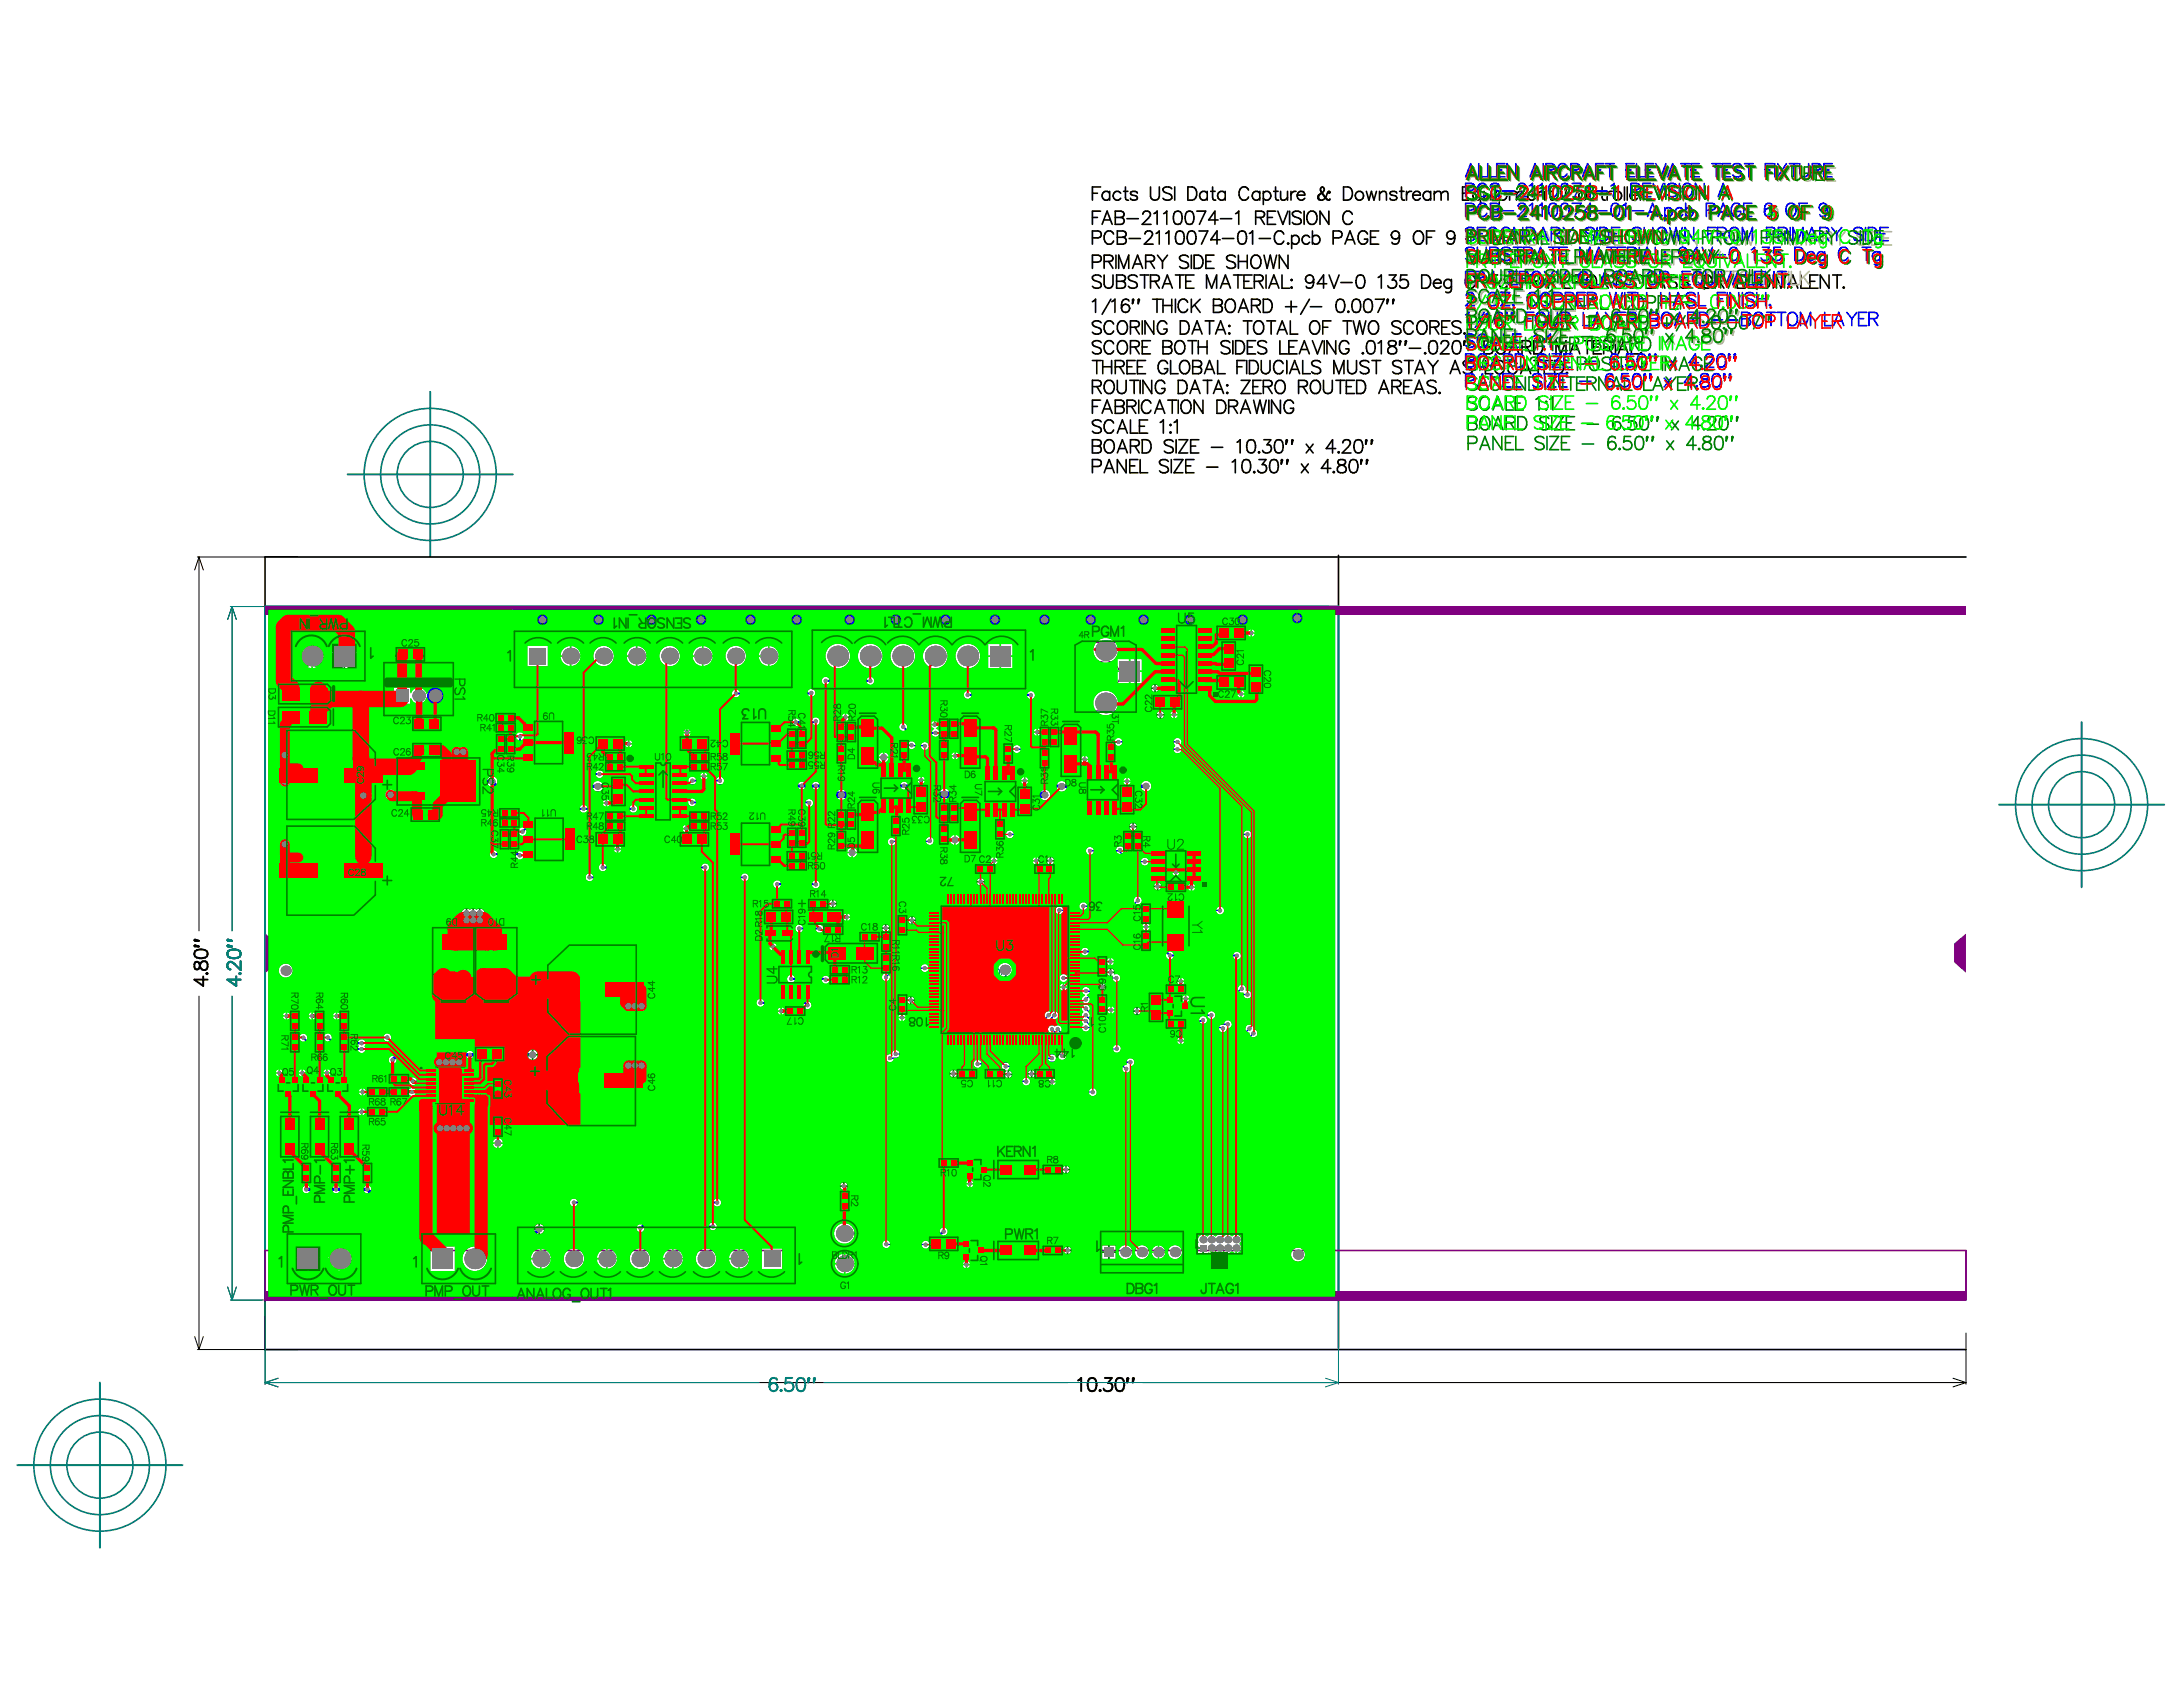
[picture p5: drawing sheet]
<svg xmlns="http://www.w3.org/2000/svg" width="279mm" height="216mm" viewBox="0 0 279 216" stroke-linecap="round" stroke-linejoin="round" font-family="sans-serif">
<g fill="none" stroke="#008080" stroke-width=".25">
<path d="M55.1 50.2v21.1M33.9 77.6h137.4v88.8h-137.4zM44.5 60.7h21.1M266.4 92.4v21.1M255.9 103h21.1M29.1 121.1l.1-.1 .5 .1h-.5zM29.2 121.8a1.31 1.31 0 0 1 1.5 0 .55 .55 0 0 1-.2 .8 1.4 1.4 0 0 1-1.3-.2l-.1-.2zM29.2 121.1h.5M29.2 120.2l.5 .2h-.5l-.1-.1zM29.2 120.3l.5 .1M30.2 125v1.2l-1.1-.8h1.7M30.6 124.6l.1-.1 .1 .1-.1 .1z"/>
<path d="M30.8 123v1.1l-.8-.8a.51 .51 0 0 0-.8 0l-.1 .4 .2 .3 .2 .1M12.8 176.9v21.2M99.4 176.6a.5 .5 0 0 0-.7-.2l-.1 .3-.1 .8M99.9 178l.1-.1 .1 .1h-.1zM101.4 176.3h-.8l-.1 .8a.6 .6 0 0 1 .9 0 .6 .6 0 0 1-.1 .9 .6 .6 0 0 1-.9-.3M102.2 176.4a.55 .55 0 0 1 .8 .3 1.4 1.4 0 0 1-.2 1.3 .55 .55 0 0 1-.8-.3 1.4 1.4 0 0 1 .2-1.3zM103.4 176.4l.1-.1 .1 .1-.2 .5zM103.5 176.4l-.1 .5M104.2 176.3l.1 .1-.1 .5v-.5zM104.2 176.4v.5M2.2 187.5h21.2"/>
<circle cx="99" cy="177.5" r=".52"/>
</g>
<g fill="none" stroke="#008080" stroke-width=".21">
<circle cx="55.1" cy="60.7" r="8.5"/>
<circle cx="55.1" cy="60.7" r="4.2"/>
<circle cx="55.1" cy="60.7" r="6.3"/>
<circle cx="266.4" cy="103" r="8.5"/>
<circle cx="266.4" cy="103" r="4.2"/>
<circle cx="266.4" cy="103" r="6.3"/>
<circle cx="12.8" cy="187.5" r="4.2"/>
<circle cx="12.8" cy="187.5" r="8.5"/>
<circle cx="12.8" cy="187.5" r="6.3"/>
</g>
<path d="M55.8 136.8h3.6v4.2h-3.6z" fill="none" stroke="#800080" stroke-width=".13"/>
<circle cx="53.9" cy="136.7" r=".08" fill="none" stroke="#800080" stroke-width=".17"/>
<g fill="none" stroke="#000" stroke-width=".21">
<path d="M139.8 30.4h.7a.44 .44 0 0 0 .5-.4 .44 .44 0 0 0-.5-.4h-.7v1.6M139.8 33.5h.7a.44 .44 0 0 0 .5-.4 .44 .44 0 0 0-.5-.4h-.7v1.6M139.8 24.7h.7M139.8 27.8h.7M139.8 38.6l.4-.3v1.7M140.9 23.9h-1.1v1.7M140.9 27h-1.1v1.7M140.9 35.4a.74 .74 0 0 0-1.1 0 .43 .43 0 0 0 .3 .5l.5 .2a.41 .41 0 0 1 .3 .3 .41 .41 0 0 1-.1 .4 .78 .78 0 0 1-1-.2M141.1 28.7l.6-1.7 .6 1.7M141.3 28.1h.8M141.3 33.5l1-.1a.39 .39 0 0 0 0-.7h-1v1.6M141.3 35.2v1.2a.57 .57 0 0 0 .6 .5 .57 .57 0 0 0 .5-.5v-1.2"/>
<path d="M141.9 33.5l.5 .8M142 24.5v1.1M142 24.7a.54 .54 0 0 0-.8 0 .54 .54 0 0 0 0 .8 .54 .54 0 0 0 .8-.1M142.2 38.3l-1.1 1.9M142.3 38.6l.4-.3v1.7M142.5 30a.62 .62 0 0 0-.7-.4 .62 .62 0 0 0-.5 .6 .74 .74 0 0 0 .2 .8 .74 .74 0 0 0 .8 .2l.2-.4M142.7 27l1 .1a.39 .39 0 0 1 0 .6l-.2 .1a.44 .44 0 0 1 .4 .5 .44 .44 0 0 1-.4 .4h-.8zM142.7 27.8h.8M142.8 32.7v1.6M142.9 35.2l1 .1a.39 .39 0 0 1 0 .6l-.3 .1a.44 .44 0 0 1 .5 .4 .44 .44 0 0 1-.5 .5h-.7zM142.9 36h.7M143 29.6h1a.39 .39 0 0 1 0 .7l-.3 .1a.44 .44 0 0 1 .4 .4 .44 .44 0 0 1-.4 .4h-.7z"/>
<path d="M143 30.4h.7M143.2 34.3v-1.6l.6 1.6 .7-1.6v1.6M143.4 24.7a.54 .54 0 0 0-.8 0 .54 .54 0 0 0 0 .7 .54 .54 0 0 0 .8 0M143.8 24.5h.6M144 23.9v1.4l.1 .2 .3 .1M144.2 28h1.5M144.5 38.5a.5 .5 0 0 0-.7-.1l-.2 .2-.1 .8M144.5 30.5h1.5M145 34.3l.6-1.6 .6 1.6M145 38.3l.1 .1-.1 .5v-.5zM145 38.4v.5M145.2 33.8h.8"/>
<path d="M145.5 35.4a.74 .74 0 0 0-1.1 0 .43 .43 0 0 0 .3 .5l.5 .2a.41 .41 0 0 1 .3 .3 .41 .41 0 0 1-.1 .4 .78 .78 0 0 1-1-.2M145.6 24.7a.51 .51 0 0 0-.9 0l.2 .3 .6 .1 .1 .3a.51 .51 0 0 1-.9 0M145.7 38.4l.1-.1v.1l-.1 .5zM145.8 38.4l-.1 .5M146.3 27.4l.1-.3 .5-.1a.41 .41 0 0 1 .3 .7l-1 1h1.1M146.5 35.2v1.7M146.5 30l.2-.4h.5a.41 .41 0 0 1 .2 .6l-.9 1h1.1M146.6 33.5l1-.1a.39 .39 0 0 0 0-.7h-1v1.6M147.1 35.2h-1.2M147.2 33.5l.6 .8M147.3 23.9v1.2a.57 .57 0 0 0 .5 .5 .57 .57 0 0 0 .6-.5v-1.2M147.3 36l.9-.1a.39 .39 0 0 0 0-.6l-.9-.1v1.7"/>
<path d="M147.5 38.3h1.1M147.7 27.3l.4-.3v1.7M147.8 36l.6 .9M148 29.9l.4-.3v1.6M148.1 38.3v1.7M148.1 32.7l.7 .8M148.8 36.9l.6-1.7 .6 1.7M148.8 33.5v.8M148.8 38.3v1.7M148.8 39.1h1.2M148.9 27.3l.4-.3v1.7M149 36.3h.8"/>
<path d="M149.2 29.9l.4-.3v1.6M149.4 32.7l-.6 .8M150 24.2a.74 .74 0 0 0-1.2 0 .43 .43 0 0 0 .4 .4l.5 .2a.41 .41 0 0 1 .3 .3 .41 .41 0 0 1-.2 .4 .78 .78 0 0 1-1-.1M150 38.3v1.7M150.4 23.9v1.7M150.4 27.1a.55 .55 0 0 1 .8 .2 1.4 1.4 0 0 1-.1 1.3 .55 .55 0 0 1-.8-.2 1.4 1.4 0 0 1 .1-1.3zM150.4 38.3v1.7M150.4 35.2h1.2M150.7 29.6a.55 .55 0 0 1 .8 .3 1.4 1.4 0 0 1-.2 1.3 .55 .55 0 0 1-.8-.3 1.4 1.4 0 0 1 .2-1.3zM151 35.2v1.7M151.8 36h.6M151.9 27.1a.55 .55 0 0 1 .8 .2 1.4 1.4 0 0 1-.1 1.3 .55 .55 0 0 1-.8-.2 1.4 1.4 0 0 1 .1-1.3z"/>
<path d="M152 38.7a.62 .62 0 0 0-.7-.4 .62 .62 0 0 0-.5 .6 .74 .74 0 0 0 .2 .8 .74 .74 0 0 0 .8 .2l.2-.3M152 23.9h.6a.9 .9 0 0 1 .6 .9 .9 .9 0 0 1-.6 .8h-.6zM152.1 32.9a.74 .74 0 0 0-1.1 0 .43 .43 0 0 0 .3 .5l.5 .1a.41 .41 0 0 1 .3 .4 .41 .41 0 0 1-.2 .4 .78 .78 0 0 1-.9-.2M152.2 29.6a.55 .55 0 0 1 .8 .3 1.4 1.4 0 0 1-.2 1.3 .55 .55 0 0 1-.8-.3 1.4 1.4 0 0 1 .2-1.3zM152.5 32.7v1.6M152.5 38.3v1.7M152.8 35.2h-1v1.7h1M152.8 32.7h.6a.9 .9 0 0 1 .6 .8 .9 .9 0 0 1-.6 .8h-.6zM152.9 39l.7 1M153.2 27h1.1l-.8 1.7M153.5 29.6h1.1l-.8 1.6M153.6 38.3l-1.1 1.1"/>
<path d="M154.3 33.5h.7M154.4 36.9v-1.7l.7 1.7 .6-1.7v1.7M154.5 24.7a.54 .54 0 0 0-.8 0 .54 .54 0 0 0 0 .7 .54 .54 0 0 0 .8 0M154.5 24.5v1.1M155 24.5h.5M155.2 23.9v1.4l.1 .2 .3 .1M155.3 38.3l1 .1a.39 .39 0 0 1 0 .6l-.3 .1a.44 .44 0 0 1 .5 .4 .44 .44 0 0 1-.5 .5h-.7zM155.3 39.1h.7M155.4 32.7h-1.1v1.6h1.1M155.9 28.1h-1.2l.8-1.1v1.7M156.2 30.7h-1.2l.8-1.1v1.6M156.2 28h1.4"/>
<path d="M156.2 36.9l.6-1.7 .7 1.7M156.4 36.3h.8M156.5 30.5h1.4M156.8 24.7a.54 .54 0 0 0-.8 0 .54 .54 0 0 0 0 .7 .54 .54 0 0 0 .8 0M156.8 24.5v1.1M157.1 38.4a.64 .64 0 0 1 1 .5 .74 .74 0 0 1-.2 .8 .74 .74 0 0 1-.8 .2 1.03 1.03 0 0 1 0-1.5zM157.9 35.2h1.1M158.1 32.9a.74 .74 0 0 0-1.1 0 .43 .43 0 0 0 .3 .5l.5 .1a.41 .41 0 0 1 .3 .4 .41 .41 0 0 1-.1 .4 .78 .78 0 0 1-1-.2M158.1 27.3l.4-.3v1.7M158.4 35.2v1.7M158.5 33.5h1.1M158.5 32.7v1.6"/>
<path d="M158.5 40l.6-1.7 .7 1.7M158.7 29.6a.55 .55 0 0 1 .8 .3 1.4 1.4 0 0 1-.2 1.3 .55 .55 0 0 1-.8-.3 1.4 1.4 0 0 1 .2-1.3zM158.7 39.4h.8M159.2 36h.7M159.6 32.7v1.6M159.8 24.3a.62 .62 0 0 0-.7-.4 .62 .62 0 0 0-.5 .7 .74 .74 0 0 0 .2 .8 .74 .74 0 0 0 .8 .1l.2-.3M159.9 29.9l.4-.3v1.6M160.2 39.1l.9-.1a.39 .39 0 0 0 0-.6l-.9-.1v1.7M160.3 32.9a.62 .62 0 0 1 .7-.2 .62 .62 0 0 1 .4 .6 .74 .74 0 0 1-.2 .8 .74 .74 0 0 1-.8 .2 1.05 1.05 0 0 1-.1-1.4zM160.3 35.2h-1.1v1.7h1.1M160.5 36l1-.1a.39 .39 0 0 0 0-.6l-1-.1v1.7M160.7 27.8l1-.1a.39 .39 0 0 0 0-.6l-1-.1v1.7"/>
<path d="M160.7 39.1l.6 .9M161.1 36l.6 .9M161.2 30.5h1.4M161.2 24.7a.54 .54 0 0 0-.8 0 .54 .54 0 0 0 0 .8 .54 .54 0 0 0 .8-.1M161.2 24.5v1.1M161.3 27.8l.5 .9M161.7 24.7a.54 .54 0 0 1 .8 0 .54 .54 0 0 1 0 .7 .54 .54 0 0 1-.8 0M161.7 24.5v1.7M161.7 38.3h.6a.9 .9 0 0 1 .5 .8 .9 .9 0 0 1-.5 .9h-.6zM161.8 32.7l.4 1.6 .4-1.6 .4 1.6 .4-1.6M162 35.2v1.7M162.2 27.8h.7"/>
<path d="M162.4 36.9l.6-1.7 .7 1.7M162.6 36.3h.8M163 24.5h.6M163.3 23.9v1.4v.2l.4 .1M163.3 27h-1.1v1.7h1.1M163.5 27l.7 1.7 .6-1.7M163.9 24.5l.1 1 .4 .1 .4-.3M164.1 35.2v1.7h.9M164.3 30a.62 .62 0 0 0-.7-.4 .62 .62 0 0 0-.5 .6 .74 .74 0 0 0 .2 .8 .74 .74 0 0 0 .8 .2l.2-.4M164.5 39.3h1.5M164.8 24.5v1.1M164.8 31.2l.1-.1v.1z"/>
<path d="M164.9 32.7v1.6l-1.2-1.6v1.6M165.1 27v1.7M165.2 24.5v1.1M165.2 35.8h.1h.1l-.1 .1zM165.2 36.8l.1-.1 .1 .1-.1 .1zM165.2 38.5v1.5M165.3 30.4a.54 .54 0 0 1 .8-.1 .54 .54 0 0 1 0 .8 .54 .54 0 0 1-.8-.1M165.3 30.1v1.7M165.9 24.5a.54 .54 0 0 0-.7 .5M166 25a.53 .53 0 0 0 .3 .6 .53 .53 0 0 0 .7-.2M166.3 24.6a.45 .45 0 0 1 .5-.1 .45 .45 0 0 1 .2 .5h-1zM166.5 27.3a.74 .74 0 0 0-1.1 0 .43 .43 0 0 0 .3 .4l.5 .2a.41 .41 0 0 1 .3 .3 .41 .41 0 0 1-.1 .4 .78 .78 0 0 1-1-.1"/>
<path d="M166.9 27v1.7M167.6 27.1a.64 .64 0 0 1 1 .6 .74 .74 0 0 1-.2 .8 .74 .74 0 0 1-.8 .1 1.03 1.03 0 0 1 0-1.5zM167.6 38.3l-1.1 1.9M167.6 30.4a.54 .54 0 0 0-.8-.1 .54 .54 0 0 0 0 .8 .54 .54 0 0 0 .8-.1M167.7 39.3h1.5M168 30.4a.54 .54 0 0 1 .8-.1 .54 .54 0 0 1 0 .8 .54 .54 0 0 1-.8-.1M168 29.6v1.6M168.1 35.8a.86 .86 0 0 1-.4 1.1l-.4-.1-.1-.2M169 24.3l.1-.3 .1-.1a.34 .34 0 0 1 .2 .6l-.6 .5-.1 .1 .1 .4 .2 .1M169 24.3l.1 .3a1.75 1.75 0 0 0 1 1M169 24.8a.45 .45 0 0 0-.2 .4 .45 .45 0 0 0 .2 .4M169 24.3l.7 1.1 .4 .2"/>
<path d="M169.8 36.3h-1.2l.8-1.1v1.7M170.1 27v1.7l-1.1-1.7v1.7M170.1 35.2l.6 1.7 .7-1.7M170.1 24.6v.1l.1-.1-.1-.1-.2 .2a.97 .97 0 0 1-.9 .9M170.2 25.5l-.1 .1M170.6 30.4h.8a.44 .44 0 0 0 .4-.4 .44 .44 0 0 0-.4-.4h-.8v1.6M171.2 38.4a.55 .55 0 0 1 .8 .2 1.4 1.4 0 0 1-.1 1.3 .55 .55 0 0 1-.8-.2 1.4 1.4 0 0 1 .1-1.3zM171.6 36.2h1.5M172 23.9h.5a.9 .9 0 0 1 .6 .9 .9 .9 0 0 1-.6 .8h-.5zM172.1 31.2l.7-1.6 .6 1.6M172.4 30.7h.8M172.6 39.8l.1 .1-.1 .1-.1-.1z"/>
<path d="M173.1 27.4a.62 .62 0 0 0-.7-.4 .62 .62 0 0 0-.5 .7 .74 .74 0 0 0 .1 .8 .74 .74 0 0 0 .8 .1l.3-.3M173.3 38.4a.55 .55 0 0 1 .8 .2 1.4 1.4 0 0 1-.2 1.3 .55 .55 0 0 1-.8-.2 1.4 1.4 0 0 1 .2-1.3zM173.8 35.3a.55 .55 0 0 1 .8 .2 1.4 1.4 0 0 1-.2 1.3 .55 .55 0 0 1-.8-.2 1.4 1.4 0 0 1 .2-1.3zM174.8 38.4a.55 .55 0 0 1 .8 .2 1.4 1.4 0 0 1-.2 1.3 .55 .55 0 0 1-.8-.2 1.4 1.4 0 0 1 .2-1.3zM174.9 24.5l.3 1.1 .3-1.1 .3 1.1 .4-1.1M175 30a.62 .62 0 0 0-.7-.4 .62 .62 0 0 0-.5 .6 .74 .74 0 0 0 .2 .8 .74 .74 0 0 0 .8 .2l.2-.4v-.2h-.4M175.4 30.4h.7M176 38.3h1.2l-.8 1.7M176.4 35.5l.4-.3v1.7M176.5 29.6h-1.1v1.6h1.1M176.6 24.8l.4-.3 .4 .1 .1 1M176.6 24.5v1.1"/>
<path d="M177.5 38.4l.1-.1 .1 .1-.2 .5zM177.6 38.4l-.1 .5M177.8 35.2h.9l-.5 .6a.54 .54 0 0 1 .6 .7 .54 .54 0 0 1-.8 .4l-.2-.1-.2-.2M178.3 38.4v-.1l.1 .1-.1 .5zM178.3 38.4v.5M178.8 24.7a.51 .51 0 0 0-.9 0l.2 .3 .6 .1 .1 .3a.51 .51 0 0 1-.9 0M179.1 30.1a.86 .86 0 0 1-.5 1.1h-.4v-.2M179.1 24.5h.6M179.4 23.9v1.4l.1 .2 .3 .1M180 24.5v1.1M180.1 35.2h-.8l-.1 .7a.6 .6 0 0 1 .9 0 .6 .6 0 0 1-.1 .9 .6 .6 0 0 1-.9-.2M180.7 24.5a.54 .54 0 0 0-.7 .5"/>
<path d="M180.8 25a.53 .53 0 0 0 .3 .6 .53 .53 0 0 0 .7-.2M181.1 24.6a.45 .45 0 0 1 .5-.1 .45 .45 0 0 1 .2 .5h-1zM181.1 29.8a.62 .62 0 0 1 .7-.2 .62 .62 0 0 1 .4 .6 .74 .74 0 0 1-.2 .8 .74 .74 0 0 1-.8 .2 1.05 1.05 0 0 1-.1-1.4zM182 35.2h.5a.9 .9 0 0 1 .6 .8 .9 .9 0 0 1-.6 .9h-.5zM182.6 30.4h.6M183.1 24.7a.54 .54 0 0 0-.8 0 .54 .54 0 0 0 0 .7 .54 .54 0 0 0 .8 0M183.1 24.5v1.1M183.5 36.2a.53 .53 0 0 0 .3 .6 .53 .53 0 0 0 .6-.2M183.6 36a.47 .47 0 0 1 .5-.3 .47 .47 0 0 1 .3 .5h-.9zM183.6 24.8l.4-.3 .4 .1v.2M183.6 24.5v1.1M183.6 29.6h-1v1.6"/>
<path d="M184.4 24.8l.4-.3 .5 .1v1M184.4 24.8v.8M185.8 35.8v1.2a.44 .44 0 0 1-.3 .4 .44 .44 0 0 1-.5 0M185.8 36a.54 .54 0 0 0-.8-.1 .54 .54 0 0 0 0 .8 .54 .54 0 0 0 .8-.1M186.2 30.1a.86 .86 0 0 1-.5 1.1h-.4l-.1-.2M187.2 24.7h.6M188.2 23.9h-1v1.7h1M188.8 35.6a.62 .62 0 0 0-.8-.4 .62 .62 0 0 0-.5 .6 .74 .74 0 0 0 .2 .8 .74 .74 0 0 0 .8 .2l.3-.3M189.5 24.7a.54 .54 0 0 0-.8 0 .54 .54 0 0 0 0 .7 .54 .54 0 0 0 .8 0M189.5 24.5v1.7M189.9 24.5l.1 1 .4 .1 .4-.3M190.6 35.2h1.1"/>
<path d="M190.8 24.5v1.1M191.1 35.2v1.7M191.4 23.9l.1-.1 .1 .1-.1 .1zM191.5 24.5v1.1M191.9 24.7a.54 .54 0 0 1 .8 0 .54 .54 0 0 1 0 .7 .54 .54 0 0 1-.8 0M191.9 24.5v1.7M192.9 36a.54 .54 0 0 0-.8-.1 .54 .54 0 0 0 0 .8 .54 .54 0 0 0 .8-.1M192.9 35.8v1.2a.44 .44 0 0 1-.3 .4 .44 .44 0 0 1-.5 0M193.2 24.8l.4-.3 .4 .1 .1 .2M193.2 24.5v1.1M194.1 24.8l.4-.3 .4 .1 .1 1M194.1 24.8v.8"/>
<path d="M194.6 36h.7M195.5 25a.53 .53 0 0 0 .3 .6 .53 .53 0 0 0 .7-.2M195.7 35.2h-1.1v1.7M195.8 24.6a.45 .45 0 0 1 .5-.1 .45 .45 0 0 1 .2 .5h-1zM195.9 36l.9-.1a.39 .39 0 0 0 0-.6l-.9-.1v1.7M196.4 36l.6 .9M196.8 24.8l.4-.3 .4 .1 .1 1M196.8 24.5v1.1M198.2 24.5h.5M198.4 23.9v1.4l.1 .2 .3 .1M198.6 36.3h-1.2l.8-1.1v1.7M200.2 36h.7"/>
<path d="M201.3 35.2h-1.1v1.7h1.1M201.5 36.1h.8a.44 .44 0 0 0 .4-.5 .44 .44 0 0 0-.4-.4h-.8v1.7M201.6 24.3a.62 .62 0 0 0-.7-.4 .62 .62 0 0 0-.5 .7 .74 .74 0 0 0 .1 .8 .74 .74 0 0 0 .9 .1l.2-.3M203.4 35.3a.64 .64 0 0 1 .9 .5 .74 .74 0 0 1-.1 .8 .74 .74 0 0 1-.8 .2 1.03 1.03 0 0 1 0-1.5zM203.5 24.8l.4-.3 .4 .1 .1 1M203.5 24.5v1.1M204.7 35.2l1.2 1.7M204.8 24.5h.6M205.1 23.9v1.4v.2l.4 .1M205.7 24.5v1.1M205.9 35.2l-1.2 1.7M206.2 35.2l.7 .8"/>
<path d="M206.3 24.5a.54 .54 0 0 0-.6 .5M206.9 36v.9M207.5 35.2l-.6 .8M207.9 23.9v1.7M208.3 23.9v1.7M208.6 25a.53 .53 0 0 0 .3 .6 .53 .53 0 0 0 .7-.2M208.9 24.6a.45 .45 0 0 1 .5-.1 .45 .45 0 0 1 .2 .5h-1zM209.9 24.5v1.1M210.3 35.6a.62 .62 0 0 0-.7-.4 .62 .62 0 0 0-.5 .6 .74 .74 0 0 0 .1 .8 .74 .74 0 0 0 .8 .2l.3-.3v-.3h-.4M210.6 24.5a.54 .54 0 0 0-.7 .5M210.7 35.2v1.7h.9M211.8 36.9l.7-1.7 .6 1.7"/>
<path d="M212.1 36.3h.8M214.6 35.4a.74 .74 0 0 0-1.1 0 .43 .43 0 0 0 .3 .5l.5 .2a.41 .41 0 0 1 .3 .3 .41 .41 0 0 1-.1 .4 .78 .78 0 0 1-1-.2M216.1 35.4a.74 .74 0 0 0-1.1 0 .43 .43 0 0 0 .3 .5l.5 .2a.41 .41 0 0 1 .3 .3 .41 .41 0 0 1-.1 .4 .78 .78 0 0 1-1-.2M218.2 35.3a.64 .64 0 0 1 .9 .5 .74 .74 0 0 1-.1 .8 .74 .74 0 0 1-.8 .2 1.03 1.03 0 0 1 0-1.5zM219.5 36l1-.1a.39 .39 0 0 0 0-.6l-1-.1v1.7M220.1 36l.5 .9M222.3 36h.7M223.4 35.2h-1.1v1.7h1.1M224 35.3a.64 .64 0 0 1 1 .5 .74 .74 0 0 1-.2 .8 .74 .74 0 0 1-.8 .2 1.03 1.03 0 0 1 0-1.5zM224.4 36.6l.5 .4M225.4 35.2v1.2a.57 .57 0 0 0 .5 .5 .57 .57 0 0 0 .6-.5v-1.2M227 35.2v1.7"/>
<path d="M227.3 35.2l.6 1.7 .7-1.7M228.8 36.9l.7-1.7 .6 1.7M229.1 36.3h.8M230.5 35.2v1.7h1M231.6 36h.7M232.7 35.2h-1.1v1.7h1.1M234.1 35.2v1.7l-1.1-1.7v1.7M234.6 35.2h1.1M235.1 35.2v1.7M235.9 36.8l.1-.1 .1 .1-.1 .1zM139.8 49.5l1-.1a.39 .39 0 0 0 0-.6l-1-.1v1.7M139.8 56.3l1 .1a.39 .39 0 0 1 0 .6l-.3 .1a.44 .44 0 0 1 .5 .4 .44 .44 0 0 1-.5 .5h-.7z"/>
<path d="M139.8 59.7h.7a.44 .44 0 0 0 .5-.4 .44 .44 0 0 0-.5-.5h-.7v1.7M139.8 46.1h1.1M139.8 52h.7M139.8 57.1h.7M140.4 46.1v1.7M140.4 49.5l.5 .9M140.9 51.2h-1.1v1.7M140.9 41.3a.74 .74 0 0 0-1.1 0 .43 .43 0 0 0 .3 .5l.5 .2a.41 .41 0 0 1 .3 .3 .41 .41 0 0 1-.1 .4 .78 .78 0 0 1-1-.2M140.9 43.8a.74 .74 0 0 0-1.1 0 .43 .43 0 0 0 .3 .5l.5 .2a.41 .41 0 0 1 .3 .3 .41 .41 0 0 1-.1 .4 .78 .78 0 0 1-1-.1M140.9 54a.74 .74 0 0 0-1.1 0 .43 .43 0 0 0 .3 .5l.5 .1a.41 .41 0 0 1 .3 .3 .41 .41 0 0 1-.1 .5 .78 .78 0 0 1-1-.2M141.1 52.9l.6-1.7 .6 1.7M141.1 46.1v1.7"/>
<path d="M141.1 46.9h1.2M141.3 52.3h.8M141.5 56.5a.62 .62 0 0 1 .7-.2 .62 .62 0 0 1 .4 .6 .74 .74 0 0 1-.2 .8 .74 .74 0 0 1-.8 .2 1.05 1.05 0 0 1-.1-1.4zM141.5 48.9a.62 .62 0 0 1 .7-.2 .62 .62 0 0 1 .4 .6 .74 .74 0 0 1-.2 .8 .74 .74 0 0 1-.8 .2 1.05 1.05 0 0 1-.1-1.4zM141.6 59.9h.8M142.3 46.1v1.7M142.5 44a.62 .62 0 0 0-.7-.4 .62 .62 0 0 0-.5 .6 .74 .74 0 0 0 .2 .9 .74 .74 0 0 0 .8 .1l.2-.3M142.5 41.5a.62 .62 0 0 0-.7-.4 .62 .62 0 0 0-.5 .6 .74 .74 0 0 0 .2 .8 .74 .74 0 0 0 .8 .2l.2-.3M142.5 54.1a.62 .62 0 0 0-.7-.4 .62 .62 0 0 0-.5 .7 .74 .74 0 0 0 .2 .8 .74 .74 0 0 0 .8 .2l.2-.4M142.7 46.9h1a.39 .39 0 0 0 0-.7l-1-.1v1.7M142.7 51.2l1 .1a.39 .39 0 0 1 0 .6l-.2 .1a.44 .44 0 0 1 .4 .5 .44 .44 0 0 1-.4 .4h-.8zM142.7 52h.8"/>
<path d="M143 48.7v1.2a.57 .57 0 0 0 .6 .5 .57 .57 0 0 0 .5-.5v-1.2M143 55.4l.6-1.7 .7 1.7M143 58l.6-1.7 .7 1.7M143.2 41.3a.62 .62 0 0 1 .7-.2 .62 .62 0 0 1 .4 .6 .74 .74 0 0 1-.2 .8 .74 .74 0 0 1-.8 .2 1.05 1.05 0 0 1-.1-1.4zM143.2 43.8a.62 .62 0 0 1 .7-.2 .62 .62 0 0 1 .4 .6 .74 .74 0 0 1-.2 .9 .74 .74 0 0 1-.8 .1 1.05 1.05 0 0 1-.1-1.4zM143.2 54.9h.9M143.2 57.4h.9M143.3 46.9l.6 .9M144.1 58.8v1.7l-1.1-1.7v1.7M144.2 46.9h.7M144.2 52l1-.1a.39 .39 0 0 0 0-.6l-1-.1v1.7M144.6 48.7h1.1"/>
<path d="M144.6 59.6h.6M144.7 41.9l1-.1a.39 .39 0 0 0 0-.7h-1v1.7M144.7 44.4l1-.1a.39 .39 0 0 0 0-.6l-1-.1v1.7M144.7 53.7v1.7h1M144.7 57.1l1-.1a.39 .39 0 0 0 0-.6l-1-.1v1.7M144.8 52l.6 .9M145.2 48.7v1.7M145.3 41.9l.5 .9M145.3 44.4l.5 .9M145.3 57.1l.5 .9M145.3 46.1h-1.1v1.7h1.1M145.6 46.9h.6"/>
<path d="M145.6 58.8h-1v1.7h1M145.7 51.2v1.7M145.8 54.5h.7M145.9 48.7v1.7M145.9 58.8v1.7h1M146.2 41.1v1.7M146.2 56.3h.6a.9 .9 0 0 1 .5 .8 .9 .9 0 0 1-.5 .9h-.6zM146.2 44.4h.6M146.6 46.1h-1v1.7h1M146.9 53.7h-1.1v1.7h1.1M147.2 43.6h-1v1.7h1M147.3 51.6a.62 .62 0 0 0-.7-.4 .62 .62 0 0 0-.5 .7 .74 .74 0 0 0 .2 .8 .74 .74 0 0 0 .8 .1l.2-.3"/>
<path d="M147.4 48.7v1.7l-1.1-1.7v1.7M147.7 41.1v1.7l-1.2-1.7v1.7M147.8 52.9l.6-1.7 .7 1.7M148 52.3h.8M148.5 54.1l.4-.4v1.7M148.8 43.6l1 .1a.39 .39 0 0 1 0 .6l-.2 .1a.44 .44 0 0 1 .4 .5 .44 .44 0 0 1-.4 .4h-.8zM148.8 44.4h.8M149.1 49.1a.62 .62 0 0 0-.7-.4 .62 .62 0 0 0-.5 .6 .74 .74 0 0 0 .1 .8 .74 .74 0 0 0 .8 .2l.3-.3v-.3h-.4M149.3 41.5a.62 .62 0 0 0-.7-.4 .62 .62 0 0 0-.5 .6 .74 .74 0 0 0 .2 .8 .74 .74 0 0 0 .8 .2l.2-.3v-.3h-.4M149.4 46.5a.62 .62 0 0 0-.7-.4 .62 .62 0 0 0-.5 .7 .74 .74 0 0 0 .2 .8 .74 .74 0 0 0 .8 .1l.2-.3v-.2h-.4M149.5 51.2h1.1M149.5 59.1a.74 .74 0 0 0-1.1 0 .43 .43 0 0 0 .3 .4l.5 .2a.41 .41 0 0 1 .3 .3 .41 .41 0 0 1-.1 .4 .78 .78 0 0 1-1-.1"/>
<path d="M149.7 54.4l.1-.1 .1 .1-.1 .1zM149.7 55.4l.1-.1 .1 .1h-.1zM149.8 46.1v1.7h1M149.9 58.8v1.7M150 51.2v1.7M150.2 56.5a.74 .74 0 0 0-1.2 0 .43 .43 0 0 0 .3 .5l.5 .2a.41 .41 0 0 1 .3 .3 .41 .41 0 0 1-.1 .4 .78 .78 0 0 1-1-.2M150.3 54.1l.4-.4v1.7M150.3 58.8h1.1l-1.1 1.7h1.1M150.5 43.8a.62 .62 0 0 1 .7-.2 .62 .62 0 0 1 .4 .6 .74 .74 0 0 1-.1 .9 .74 .74 0 0 1-.8 .1 1.05 1.05 0 0 1-.2-1.4zM150.5 56.3v1.7M150.8 48.7h.6a.9 .9 0 0 1 .5 .8 .9 .9 0 0 1-.5 .9h-.6zM150.8 51.2v1.7"/>
<path d="M150.9 56.3h1.1l-1.1 1.7h1.1M151.1 41.1h.5a.9 .9 0 0 1 .6 .8 .9 .9 0 0 1-.6 .9h-.5zM151.1 46.4a.62 .62 0 0 1 .7-.2 .62 .62 0 0 1 .5 .6 .74 .74 0 0 1-.2 .8 .74 .74 0 0 1-.8 .1 1.05 1.05 0 0 1-.2-1.3zM151.3 51.5a.62 .62 0 0 1 .7-.3 .62 .62 0 0 1 .4 .7 .74 .74 0 0 1-.1 .8 .74 .74 0 0 1-.8 .1 1.05 1.05 0 0 1-.2-1.3zM151.8 59.6h.6M152 43.6h1.2M152.3 50.4l.6-1.7 .7 1.7M152.4 57.1h.6M152.5 49.8h.8M152.6 42.8l.6-1.7 .7 1.7M152.6 43.6v1.7M152.7 46.1l.9 .1a.39 .39 0 0 1 0 .7h-.2a.44 .44 0 0 1 .4 .5 .44 .44 0 0 1-.4 .4h-.7z"/>
<path d="M152.7 46.9h.7M152.8 42.2h.8M152.8 58.8h-1v1.7h1M153.4 44.4h1.1M153.4 43.6v1.7M153.4 56.3h-1v1.7h1M154 51.2v1.7l-1.2-1.7v1.7M154 48.7h1.1M154.2 47.8l.6-1.7 .6 1.7M154.3 41.1h1.1M154.4 47.3h.8M154.4 59.8h1.5"/>
<path d="M154.5 43.6v1.7M154.5 48.7v1.7M154.8 41.1v1.7M155 57.2h1.5M155.3 50.4l.7-1.7 .6 1.7M155.6 49.8h.8M155.6 42.8l.6-1.7 .7 1.7M155.8 51.2h.5a.9 .9 0 0 1 .6 .9 .9 .9 0 0 1-.6 .8h-.5zM155.8 42.2h.8M155.8 46.1v1.7h1M157.1 49.2l.1 .1-.1 .1-.1-.1zM157.1 50.2l.1 .1-.1 .1-.1-.1z"/>
<path d="M157.3 52l.9-.1a.39 .39 0 0 0 0-.6l-.9-.1v1.7M157.3 41.6l.1 .1-.1 .1v-.1zM157.3 42.6l.1 .1-.1 .1v-.1zM157.4 43.8a.74 .74 0 0 0-1.1 0 .43 .43 0 0 0 .3 .5l.5 .2a.41 .41 0 0 1 .3 .3 .41 .41 0 0 1-.1 .4 .78 .78 0 0 1-1-.1M157.7 59.1l.4-.3v1.7M157.8 43.6v1.7M157.8 52l.6 .9M158.1 43.6h.6a.9 .9 0 0 1 .6 .8 .9 .9 0 0 1-.6 .9h-.6zM158.3 46.9h.7M158.3 56.6l.4-.3v1.7M158.8 52.9l.6-1.7 .7 1.7M158.9 48.7h1.1l-1.1 1.7h1.1"/>
<path d="M159 52.3h.8M159.1 41.1h1.1M159.2 58.9a.55 .55 0 0 1 .8 .2 1.4 1.4 0 0 1-.2 1.3 .55 .55 0 0 1-.8-.2 1.4 1.4 0 0 1 .2-1.3zM159.4 46.1h-1.1v1.7M159.6 46.1v1.7M159.7 44.4h.6M159.7 41.1v1.7M159.8 56.4a.55 .55 0 0 1 .8 .2 1.4 1.4 0 0 1-.2 1.3 .55 .55 0 0 1-.8-.3 1.4 1.4 0 0 1 .2-1.2zM159.9 46.1h.6a.9 .9 0 0 1 .6 .9 .9 .9 0 0 1-.6 .8h-.6zM160.4 49.5h.6M160.4 51.2l.5 1.7 .4-1.7 .4 1.7 .4-1.7M160.6 41.3a.62 .62 0 0 1 .7-.2 .62 .62 0 0 1 .4 .6 .74 .74 0 0 1-.1 .8 .74 .74 0 0 1-.8 .2 1.05 1.05 0 0 1-.2-1.4z"/>
<path d="M160.7 43.6h-1v1.7h1M161.1 57.9v-.1l.1 .1-.1 .1zM161.1 58.8h.9l-.5 .7a.54 .54 0 0 1 .6 .6 .54 .54 0 0 1-.7 .4l-.3-.1-.1-.2M161.4 48.7h-1v1.7h1M161.4 46.1v1.2a.57 .57 0 0 0 .6 .5 .57 .57 0 0 0 .6-.5v-1.2M161.7 49.5l1-.1a.39 .39 0 0 0 0-.6l-1-.1v1.7M161.8 56.3h.8l-.4 .6a.54 .54 0 0 1 .5 .6 .54 .54 0 0 1-.7 .5l-.2-.1-.2-.3M162.1 43.8a.74 .74 0 0 0-1.1 0 .43 .43 0 0 0 .3 .5l.5 .2a.41 .41 0 0 1 .3 .3 .41 .41 0 0 1-.2 .4 .78 .78 0 0 1-.9-.1M162.1 41.1h1.2M162.3 49.5l.5 .9M162.4 51.2v1.7M162.7 41.1v1.7"/>
<path d="M162.7 58.9a.55 .55 0 0 1 .8 .2 1.4 1.4 0 0 1-.1 1.3 .55 .55 0 0 1-.8-.2 1.4 1.4 0 0 1 .1-1.3zM163.3 56.4a.55 .55 0 0 1 .9 .2 1.4 1.4 0 0 1-.2 1.3 .55 .55 0 0 1-.8-.3 1.4 1.4 0 0 1 .1-1.2zM163.4 48.9a.62 .62 0 0 1 .7-.2 .62 .62 0 0 1 .4 .6 .74 .74 0 0 1-.2 .8 .74 .74 0 0 1-.8 .2 1.05 1.05 0 0 1-.1-1.4zM163.5 42.8l.6-1.7 .6 1.7M163.7 42.2h.8M163.8 43.6v1.7h1M163.9 51.2v1.7l-1.1-1.7v1.7M164.1 58.8l.1 .1-.2 .5v-.5zM164.1 58.9l-.1 .5M164.2 46.5a.62 .62 0 0 0-.7-.4 .62 .62 0 0 0-.5 .7 .74 .74 0 0 0 .2 .8 .74 .74 0 0 0 .8 .1l.2-.3M164.7 56.3l.1 .1-.2 .4v-.4zM164.7 56.4l-.1 .4"/>
<path d="M164.7 46.1v1.7M164.7 58.9l.1-.1 .1 .1-.2 .5zM164.8 58.9l-.1 .5M165 44.4h.6M165.1 47.8l.6-1.7 .6 1.7M165.1 41.1v1.7h1M165.3 47.3h.8M165.3 56.4l.1-.1 .1 .1-.2 .4zM165.4 56.4l-.1 .4M165.6 51.6a.62 .62 0 0 0-.8-.4 .62 .62 0 0 0-.5 .7 .74 .74 0 0 0 .2 .8 .74 .74 0 0 0 .8 .1l.3-.3v-.2h-.4M166 43.6h-1v1.7h1M166.2 49.5l1-.1a.39 .39 0 0 0 0-.6l-1-.1v1.7"/>
<path d="M166.3 45.3l.6-1.7 .7 1.7M166.5 44.7h.8M166.6 59.4l.8 1.1M166.7 46.1v1.7h1M166.8 49.5l.5 .9M167.2 56.8l.9 1.2M167.4 59.4l-.8 1.1M167.8 41.3a.62 .62 0 0 1 .7-.2 .62 .62 0 0 1 .4 .6 .74 .74 0 0 1-.2 .8 .74 .74 0 0 1-.8 .2 1.05 1.05 0 0 1-.1-1.4zM167.9 48.9a.62 .62 0 0 1 .7-.2 .62 .62 0 0 1 .4 .6 .74 .74 0 0 1-.2 .8 .74 .74 0 0 1-.8 .2 1.05 1.05 0 0 1-.1-1.4zM168 43.6l.6 1.7 .7-1.7M168.1 56.8l-.9 1.2M169 46.4a.74 .74 0 0 0-1.1 0 .43 .43 0 0 0 .3 .5l.5 .1a.41 .41 0 0 1 .3 .3 .41 .41 0 0 1-.1 .4 .78 .78 0 0 1-1-.1"/>
<path d="M169.3 41.9h.6M169.4 48.7v1.2a.57 .57 0 0 0 .6 .5 .57 .57 0 0 0 .5-.5v-1.2M169.5 43.6v1.7M170.3 59.9h-1.2l.8-1.1v1.7M170.4 41.1h-1.1v1.7M170.7 47.8v-1.7l.7 1.7 .6-1.7v1.7M171 57.4h-1.3l.9-1.1v1.7M171 43.6v1.7l-1.2-1.7v1.7M171 48.7h1.1M171.3 57.9v-.1l.1 .1-.1 .1zM171.3 58.9a.34 .34 0 0 0 .2 .6 .7 .7 0 0 1 .8 .7 .59 .59 0 0 1-.7 .3 .59 .59 0 0 1-.4-.6 .78 .78 0 0 1 .8-.4 .34 .34 0 0 0 .1-.6l-.2-.1zM171.6 48.7v1.7"/>
<path d="M171.9 56.7l.1-.3 .5-.1a.41 .41 0 0 1 .2 .6l-.9 1.1h1.1M171.9 41.1h1.1M172.3 49.5h.7M172.4 41.1v1.7M172.5 46.1v1.2a.57 .57 0 0 0 .6 .5 .57 .57 0 0 0 .5-.5v-1.2M172.6 44a.62 .62 0 0 0-.7-.4 .62 .62 0 0 0-.5 .6 .74 .74 0 0 0 .2 .9 .74 .74 0 0 0 .8 .1l.2-.3v-.3h-.4M172.9 58.9a.55 .55 0 0 1 .8 .2 1.4 1.4 0 0 1-.1 1.3 .55 .55 0 0 1-.9-.2 1.4 1.4 0 0 1 .2-1.3zM173.2 41.1l.4 1.7 .4-1.7 .4 1.7 .4-1.7M173.4 48.7h-1.1v1.7h1.1M173.5 56.4a.55 .55 0 0 1 .8 .2 1.4 1.4 0 0 1-.1 1.3 .55 .55 0 0 1-.8-.3 1.4 1.4 0 0 1 .1-1.2zM173.6 48.7h.6a.9 .9 0 0 1 .6 .8 .9 .9 0 0 1-.6 .9h-.6zM174.3 58.8v.1l-.1 .5v-.5z"/>
<path d="M174.3 58.9l-.1 .5M174.4 45.1l.1 .1-.1 .1v-.1zM174.9 56.3l.1 .1-.2 .4v-.4zM174.9 56.4l-.1 .4M174.9 58.9l.1-.1 .1 .1-.2 .5zM175 58.9l-.1 .5M175.1 43.7a.55 .55 0 0 1 .8 .2 1.4 1.4 0 0 1-.1 1.3 .55 .55 0 0 1-.8-.2 1.4 1.4 0 0 1 .1-1.3zM175.2 46.4a.74 .74 0 0 0-1.1 0 .43 .43 0 0 0 .3 .5l.5 .1a.41 .41 0 0 1 .3 .3 .41 .41 0 0 1-.1 .4 .78 .78 0 0 1-1-.1M175.3 41.3a.62 .62 0 0 1 .7-.2 .62 .62 0 0 1 .4 .6 .74 .74 0 0 1-.1 .8 .74 .74 0 0 1-.8 .2 1.05 1.05 0 0 1-.2-1.4zM175.5 56.4l.1-.1 .1 .1-.2 .4zM175.6 46.1h1.1M175.6 56.4l-.1 .4"/>
<path d="M176.2 46.1v1.7M176.4 43.9l.4-.3v1.7M176.5 50.4l.6-1.7 .7 1.7M176.7 49.8h.8M177.8 43.7a.34 .34 0 0 0 .2 .5 .7 .7 0 0 1 .8 .8 .59 .59 0 0 1-.7 .3 .59 .59 0 0 1-.5-.6 .78 .78 0 0 1 .8-.5 .34 .34 0 0 0 .2-.5l-.2-.1zM178.2 49.5l.9-.1a.39 .39 0 0 0 0-.6l-.9-.1v1.7M178.7 49.5l.6 .9M179.1 43.7l.1-.1 .1 .1-.2 .5zM179.2 43.7l-.1 .5M179.3 41.3a.74 .74 0 0 0-1.1 0 .43 .43 0 0 0 .3 .5l.5 .2a.41 .41 0 0 1 .3 .3 .41 .41 0 0 1-.2 .4 .78 .78 0 0 1-.9-.2M179.4 46.4a.74 .74 0 0 0-1.2 0 .43 .43 0 0 0 .4 .5l.5 .1a.41 .41 0 0 1 .3 .3 .41 .41 0 0 1-.2 .4 .78 .78 0 0 1-1-.1M179.7 49.5h.6"/>
<path d="M179.8 46.1h1.1M179.9 43.6l.1 .1-.1 .5v-.5zM179.9 43.7v.5M180.3 46.1v1.7M180.4 44.6h1.4M180.7 48.7h-1v1.7h1M180.9 41.5a.62 .62 0 0 0-.7-.4 .62 .62 0 0 0-.5 .6 .74 .74 0 0 0 .1 .8 .74 .74 0 0 0 .8 .2l.3-.3M181 50.4l.6-1.7 .7 1.7M181.1 47.8l.6-1.7 .7 1.7M181.2 49.8h.8M181.3 47.3h.8M181.5 41.3a.62 .62 0 0 1 .7-.2 .62 .62 0 0 1 .4 .6 .74 .74 0 0 1-.1 .8 .74 .74 0 0 1-.8 .2 1.05 1.05 0 0 1-.2-1.4z"/>
<path d="M182.4 45.1l.1 .1-.1 .1-.1-.1zM182.8 46.1l.6 .8M183 41.9l1-.1a.39 .39 0 0 0 0-.7h-1v1.7M183.1 43.7a.55 .55 0 0 1 .8 .2 1.4 1.4 0 0 1-.2 1.3 .55 .55 0 0 1-.8-.2 1.4 1.4 0 0 1 .2-1.3zM183.4 46.9v.9M183.6 41.9l.6 .9M183.8 48.9a.74 .74 0 0 0-1.1 0 .43 .43 0 0 0 .3 .5l.5 .2a.41 .41 0 0 1 .3 .3 .41 .41 0 0 1-.2 .4 .78 .78 0 0 1-.9-.2M184.1 46.1l-.7 .8M184.2 50.3l.1-.1v.1v.1zM184.4 44l.2-.3 .5-.1a.41 .41 0 0 1 .2 .6l-.9 1.1h1.1M184.5 41.9h.7M185.6 41.1h-1.1v1.7h1.1"/>
<path d="M185.6 47.8l.6-1.7 .7 1.7M185.8 47.3h.8M186.1 43.7a.55 .55 0 0 1 .8 .2 1.4 1.4 0 0 1-.2 1.3 .55 .55 0 0 1-.8-.2 1.4 1.4 0 0 1 .2-1.3zM187 41.3a.74 .74 0 0 0-1.1 0 .43 .43 0 0 0 .3 .5l.5 .2a.41 .41 0 0 1 .3 .3 .41 .41 0 0 1-.2 .4 .78 .78 0 0 1-.9-.2M187.4 42.7v-.1l.1 .1-.1 .1zM187.4 43.7v-.1l.1 .1-.1 .5zM187.4 43.7v.5M188.1 43.7l.1-.1 .1 .1-.2 .5zM188.2 43.7l-.1 .5M188.4 46.4a.74 .74 0 0 0-1.1 0 .43 .43 0 0 0 .3 .5l.5 .1a.41 .41 0 0 1 .3 .3 .41 .41 0 0 1-.2 .4 .78 .78 0 0 1-.9-.1M189.9 43.6l1 .1a.39 .39 0 0 1 0 .6l-.2 .1a.44 .44 0 0 1 .4 .5 .44 .44 0 0 1-.4 .4h-.8zM189.9 44.4h.8"/>
<path d="M190.1 46.1v1.7h1M191.4 46.4a.62 .62 0 0 1 .7-.2 .62 .62 0 0 1 .5 .6 .74 .74 0 0 1-.2 .8 .74 .74 0 0 1-.8 .1 1.05 1.05 0 0 1-.2-1.3zM191.6 43.8a.62 .62 0 0 1 .7-.2 .62 .62 0 0 1 .4 .6 .74 .74 0 0 1-.1 .9 .74 .74 0 0 1-.8 .1 1.05 1.05 0 0 1-.2-1.4zM193.1 45.3l.7-1.7 .6 1.7M193.4 44.7h.8M194.2 46.5a.62 .62 0 0 0-.8-.4 .62 .62 0 0 0-.5 .7 .74 .74 0 0 0 .2 .8 .74 .74 0 0 0 .8 .1l.3-.3M194.6 47.8l.7-1.7 .6 1.7M194.8 44.4l1-.1a.39 .39 0 0 0 0-.6l-1-.1v1.7M194.9 47.3h.8M195.4 44.4l.5 .9M196.3 43.6h.6a.9 .9 0 0 1 .6 .8 .9 .9 0 0 1-.6 .9h-.6zM196.3 46.1h1.1"/>
<path d="M196.9 46.1v1.7M197.6 46.9h.7M198.7 46.1h-1.1v1.7h1.1M199 46.1h.5a.9 .9 0 0 1 .6 .9 .9 .9 0 0 1-.6 .8h-.5zM199.1 45.3v-1.7l.7 1.7 .6-1.7v1.7M200.6 47.7v.1l-.1-.1zM200.9 45.3l.7-1.7 .6 1.7M201.2 44.7h.8M202.6 43.6h1.1M203.2 43.6v1.7M203.9 44.4h.7M205 43.6h-1.1v1.7h1.1"/>
<path d="M205.3 44.4l.9-.1a.39 .39 0 0 0 0-.6l-.9-.1v1.7M205.8 44.4l.6 .9M206.8 43.6v1.7M207.1 45.3l.7-1.7 .6 1.7M207.4 44.7h.8M208.8 43.6v1.7h1M210 45.1l.1 .1-.1 .1-.1-.1zM33.9 77.6h136.1M141.3 60.5l.7-1.7 .6 1.7M160.4 60.4l.1-.1 .1 .1-.1 .1zM170.6 60.4l.1-.1 .1 .1-.1 .1zM171.3 71.1v101.4"/>
<path d="M251.6 71.3h-217.7v101.4h217.7M33.9 166.4h129.8"/>
<circle cx="144.1" cy="39.5" r=".52"/>
<circle cx="167.6" cy="35.7" r=".52"/>
<circle cx="174" cy="25" r=".56"/>
<circle cx="178.6" cy="30.1" r=".52"/>
<circle cx="185.7" cy="30.1" r=".52"/>
<circle cx="202.6" cy="25" r=".56"/>
<circle cx="207" cy="25" r=".56"/>
</g>
<g fill="none" stroke="#000" stroke-width=".13">
<path d="M25.3 71.3h12.9M25.5 71.3l.5 1.6M25.5 71.3l-.6 1.6M25.5 71.3v47.8M29.5 77.6h4.2M29.7 77.6l.6 1.7M29.7 77.6l-.6 1.7M29.7 77.6v41.5M25.5 127.5v45.2M29.7 127.5v38.9M24.9 171.1l.6 1.6M25.3 172.7h12.9"/>
<path d="M26 171.1l-.5 1.6M29.1 164.7l.6 1.7M29.5 166.4h4.2M30.3 164.7l-.6 1.7M33.9 176.9l1.7 .6M33.9 176.9h102.8M33.9 168.5v8.7M35.6 176.4l-1.7 .5M146.3 176.9h105.3M250 176.4l1.6 .5M251.6 176.9l-1.6 .6M251.6 170.6v6.6"/>
</g>
<g fill="none" stroke="#000" stroke-width=".25">
<path d="M25 123.2a.64 .64 0 0 0 .1 .9h.2a.93 .93 0 0 0 .4-.8 .47 .47 0 0 1 .5-.3 .47 .47 0 0 1 .4 .4v.3a.48 .48 0 0 1-.6 .5 .48 .48 0 0 1-.4-.5l-.1-.4a.34 .34 0 0 0-.5-.1zM25 121.8a1.31 1.31 0 0 1 1.5 0 .55 .55 0 0 1-.3 .8 1.4 1.4 0 0 1-1.2-.2l-.1-.2zM25 121l.4 .1h-.4h-.1zM25 121.1h.4M25 120.2l.4 .2h-.4l-.1-.1zM25 120.3l.4 .1M26 125v1.2l-1.1-.8h1.7M26.5 124.5l.1 .1-.1 .1-.1-.1zM29.1 121.1l.1-.1 .5 .1h-.5zM29.2 121.8a1.31 1.31 0 0 1 1.5 0 .55 .55 0 0 1-.2 .8 1.4 1.4 0 0 1-1.3-.2l-.1-.2zM29.2 120.2l.5 .2h-.5l-.1-.1zM29.2 121.1h.5"/>
<path d="M29.2 120.3l.5 .1M30.2 125v1.2l-1.1-.8h1.7M30.6 124.6l.1-.1 .1 .1-.1 .1zM30.8 123v1.1l-.8-.8a.51 .51 0 0 0-.8 0l-.1 .4 .2 .3 .2 .1M138 176.7l.4-.4v1.7M139.5 176.4a.55 .55 0 0 1 .8 .3 1.4 1.4 0 0 1-.2 1.3 .55 .55 0 0 1-.8-.3 1.4 1.4 0 0 1 .2-1.3zM140.8 177.9l.1 .1h-.1h-.1zM141.4 176.3h.9l-.5 .7a.54 .54 0 0 1 .6 .6 .54 .54 0 0 1-.7 .4h-.3l-.1-.3M143 176.4a.55 .55 0 0 1 .8 .3 1.4 1.4 0 0 1-.2 1.3 .55 .55 0 0 1-.8-.3 1.4 1.4 0 0 1 .2-1.3zM144.3 176.4v-.1l.1 .1-.1 .5zM144.3 176.4v.5M145 176.4l.1-.1v.1l-.1 .5z"/>
<path d="M145.1 176.4l-.1 .5"/>
</g>
<g fill="none" stroke="#008080" stroke-width=".17">
<path d="M124.1 124v1.1M124.4 124.1a.34 .34 0 0 1 .5 0 .34 .34 0 0 1 0 .5 .34 .34 0 0 1-.5-.1M124.4 124v.7M125.2 125.1h.1zM125.3 124v.7M125.3 122.1a.34 .34 0 0 1-.4 .3M125.3 121.7v.7M125.5 122.1h.6a.3 .3 0 0 1-.3 .3 .3 .3 0 0 1-.3-.3zM125.5 121.8a.33 .33 0 0 1 .4-.1 .33 .33 0 0 1 .2 .4M125.6 124.1a.34 .34 0 0 1 .5 0 .34 .34 0 0 1 0 .5 .34 .34 0 0 1-.5-.1M126.3 121.7h.2v.2v.8M126.3 122.4h.4"/>
<path d="M126.5 124v.7M126.5 124.2l.3-.2h.2l.1 .7M127 121.7v.6l.3 .1 .2-.2M127.4 124.1a.34 .34 0 0 1 .4 0 .34 .34 0 0 1 0 .5 .34 .34 0 0 1-.4-.1M127.4 124v1.1M127.5 121.7v.7M127.7 122.1h.6a.3 .3 0 0 1-.3 .3 .3 .3 0 0 1-.3-.3zM127.7 121.8a.33 .33 0 0 1 .4-.1 .33 .33 0 0 1 .2 .4M128.1 125.1h.1zM128.2 124v.7M128.5 124.7h.4M128.6 121.8a.34 .34 0 0 1 .5 0 .34 .34 0 0 1 0 .5 .34 .34 0 0 1-.5-.1"/>
<path d="M128.7 124v.9v.1l-.2 .1M130.2 121.7h.2v.2v.8M130.2 122.4h.4M130.2 124v1.1l.3-.2M131.1 122.1a.34 .34 0 0 1-.4 .3M131.1 121.7v.7M131.3 121.8a.34 .34 0 0 1 .5 0 .34 .34 0 0 1 0 .5 .34 .34 0 0 1-.5-.1M131.3 121.7v.7M131.6 124.1a.33 .33 0 0 1 .4-.1 .33 .33 0 0 1 .2 .4M131.6 124.4h.6a.3 .3 0 0 1-.3 .3 .3 .3 0 0 1-.3-.3zM132.4 124.1a.34 .34 0 0 1 .5 0 .34 .34 0 0 1 0 .5 .34 .34 0 0 1-.5-.1M132.8 121.8a.34 .34 0 0 0-.5 0 .34 .34 0 0 0 0 .5 .34 .34 0 0 0 .5-.1"/>
<path d="M132.8 121.3v1.1M133.3 124v.7M133.3 124.1a.34 .34 0 0 1 .5 0 .34 .34 0 0 1 0 .5 .34 .34 0 0 1-.5-.1M133.8 121.7h.2v.2v.8M133.8 122.4h.4M134.1 124v1.1M134.4 121.7v.7M134.4 121.8a.34 .34 0 0 1 .5 0 .34 .34 0 0 1 0 .5 .34 .34 0 0 1-.5-.1M135 124v1.1h-.4a.28 .28 0 0 1-.3-.3 .28 .28 0 0 1 .3-.3h.4"/>
</g>
<g fill="none" stroke="#008080" stroke-width=".13">
<path d="M29.5 77.6h4.1M29.7 77.6l.6 1.7M29.7 77.6l-.6 1.7M29.7 77.6v41.5M29.7 127.5v38.9M29.1 164.7l.6 1.7M29.5 166.4h4.1M30.3 164.7l-.6 1.7M33.9 176.9l1.7 .6M33.9 176.9h63.3M33.9 166.6v10.6M35.6 176.4l-1.7 .5"/>
<path d="M105.4 176.9h65.9M169.6 176.4l1.7 .5M171.3 176.9l-1.7 .6M171.3 166.6v10.6"/>
</g>
<g fill="#800080">
<path d="M250.1 120.7l1.5-1.2v5l-1.5-1.3z"/>
<path d="M34 119.5l1.5 1.3v2.4l-1.5 1.3z"/>
<path d="M33.9 165.3h217.7v1.1h-217.7z"/>
<path d="M33.9 77.6h217.7v1.1h-217.7z"/>
</g>
<g fill="none" stroke="#800080" stroke-width=".13">
<path d="M36.6 98.7h3.4a.5 .5 0 0 1 .5 .5 .5 .5 0 0 1-.5 .5h-3.4zM36.6 91.1h1.1v1.4h-1.1zM36.7 88.1h1.2v1.4h-1.2zM36.8 93.6h8.6l2.6 2.5v6.1l-2.6 2.6h-8.6zM37.1 90.6h3.8v2.4h-3.8zM37.1 87.6h3.8v2.4h-3.8zM40.1 88.1h1.2v1.4h-1.2zM40.2 91.1h1.1v1.4h-1.1zM44.3 98.9l.2-.2h.2h3.4v1h-3.4a.5 .5 0 0 1-.4-.8zM51.6 83.2h1.8v1.1h-1.8zM52 83.2v1.1M53 83.2v1.1"/>
<path d="M53.7 92h1.8v1.2h-1.8zM53.7 95.4h1.8v1.2h-1.8zM54.2 92v1.2M54.2 95.4v1.2M54.2 97.9h-.8v-.3h-1v.3h-.5v.5h.5v.2h1v-.2h.8M54.2 97.2h5.2v5.6h-5.2zM54.2 99.8h-.8v.5h.8M55.1 92v1.2M55.1 95.4v1.2M59.4 97.7h.3l.7 .8v3.1l-.7 .7h-.3M63.7 94.5h.8v1.5h-.8zM63.7 94.9h.8"/>
<path d="M63.7 95.6h.8M64 92.8h1.4v.7h-1.4zM64 91.5h1.4v.7h-1.4zM64.5 91.5v.7M64.5 92.8v.7M64.9 91.5v.7M64.9 92.8v.7M65 95h.7M65 94.5h.7v1.5h-.7zM65 95.4h.7M65.8 80.8h35.5v7.2h-35.5zM66.3 88.1v5.4h34.6v-5.4"/>
<path d="M67.9 92.8v.6M67.9 94.7v.6M67.9 96.6v.7M68.6 92.3h3.2v5.5h-3.2zM68.6 92.8h-1.5v.6h1.5M68.6 94.7h-1.5v.6h1.5M68.6 96.6h-1.5v.7h1.5M71.8 93.8h1.5v2.5h-1.5M77.2 94.6h1.8v1.2h-1.8zM77.6 94.6v1.2M78 97.7h1.4v.8h-1.4zM78 96.5h1.4v.7h-1.4z"/>
<path d="M78.5 96.5v.7M78.5 97.7v.8M78.6 94.6v1.2M78.9 96.5v.7M78.9 97.7v.8M80.5 93.3v.2M80.5 93.3h.2l-.1 .1M80.5 93.4h.1M80.6 93.4h.1M80.7 93.3l.1 .1M80.7 93.3h.1v.1M80.7 93.3h.1"/>
<path d="M80.8 93.4h.1M80.9 93.4h.1M80.9 93.3l.1 .1M80.9 93.3h.1M81 93.3h.1M81 93.4h.1M81 93.3l.1 .1M81.1 93.3h.1M81.1 93.4h.1M81.2 93.2h.1M81.2 93.3v.1M81.3 93.2v.2"/>
<path d="M81.3 93.4h.1M81.4 93.3h-.1M81.4 93.3h.1M81.4 93.3l-.1 .1M81.4 93.2v.2M81.5 93.3l.1 .1M81.5 93.3h.1M81.6 93.3h.1M81.8 93.3h.1M81.8 93.3v.1M81.9 93.3h.1v.1M81.9 93.3v.1"/>
<path d="M82.1 93.4h.1M82.2 93.3h-.1v.1M82.2 93.4h.1M82.2 93.3v.1M82.3 93.3h.1M82.3 93.2v.2M82.3 93.4h.1M82.4 93.2h.1M82.4 93.3v.1M82.5 93.3h.1v.1M82.5 93.3v.1M82.6 93.3l.1 .1h.1"/>
<path d="M82.7 93.3h.1M82.7 93.3h-.1M82.7 98v.3M82.7 99v.3M82.7 93.4v.1M82.8 93.3v.1M82.8 93.4h-.1M83 93.3l.1 .1M83 93.3h.1M83.1 93.4h.1M83.2 93.3v.1l.1-.1M83.2 93.3h.1"/>
<path d="M83.2 97.7h3.3v7.2h-3.3zM83.2 98h-.9v.3h.9M83.2 99h-.9v.3h.9M83.3 93.3v.1M83.4 93.3h.1M83.4 93.3h-.1M83.4 93.3v.1M83.5 93.3h.1v.1M83.5 93.3v.1M83.7 93.3v.1M83.7 93.3h.1M83.8 93.4h-.1"/>
<path d="M83.8 93.3h.1M83.8 93.4h.1M83.8 93.3v.1h.1M83.9 93.3h.1M84 93.3h.1M84 93.2v.2M84 93.4h.1M84.2 93.4h.1M84.3 93.3v.1M84.4 93.3h-.1M84.6 93.4h.1M84.7 93.3v.1"/>
<path d="M84.7 93.4h.1M84.8 93.4h-.1M84.8 93.3v.1M84.9 93.3h.1M84.9 93.2v.2M84.9 93.4h.1M85 93.2v.2M85.1 93.2h.1M85.1 93.3v.1M85.1 93.3h.1v.1M85.3 93.3l.1 .1M85.3 93.3h.1"/>
<path d="M85.4 93.4h.1M85.4 93.3h-.1M85.4 93.3h.1M86.5 98h1v.3h-1M86.5 99h1v.3h-1M87 98v.3M87 99v.3M88 94.6h1.8v1.2h-1.8zM88.4 94.6v1.2M88.8 97.7h1.4v.8h-1.4zM88.8 96.5h1.4v.7h-1.4zM89.3 96.5v.7"/>
<path d="M89.3 97.7v.8M89.4 94.6v1.2M89.7 96.5v.7M89.7 97.7v.8M95.1 93.9h-1.5v2.5h1.5M95.1 92.4h3.2v5.5h-3.2zM98.3 92.9h1.5v.7h-1.5M98.3 94.8h1.5v.7h-1.5M98.3 96.7h1.5v.7h-1.5M99 92.9v.7M99 94.8v.7M99 96.7v.7"/>
<path d="M101 93.8h.7v1.4h-.7zM101 94.3h.7M101 94.7h.7M101.3 96.3h1.4v.7h-1.4zM101.3 97.5h1.4v.8h-1.4zM101.8 96.3v.7M101.8 97.5v.8M102.2 96.3v.7M102.2 97.5v.8M102.2 93.8h.8v1.5h-.8zM102.2 94.8h.8M102.2 94.2h.8"/>
<path d="M104.1 80.8h27v7.2h-27zM105.9 81.9a2.38 2.38 0 0 1 2.3 0M106.6 84.4h.9M106.6 83.5h.9M106.6 83.5l.9 .9M106.6 83.5v.9M107.1 90.3v2.1M107.1 90.3l-.6 .5M107.1 90.3l.5 .5M107.3 93h.8v1.4h-.8zM107.3 93.5h.8M107.3 96.2h.8"/>
<path d="M107.3 95.7h.8v1.4h-.8zM107.3 93.9h.8M107.3 96.6h.8M107.5 83.5l-.9 .9M107.5 83.5v.9M108.6 93h.7v1.4h-.7zM108.6 93.5h.7M108.6 93.9h.7M109.9 93.1h2.4v3.8h-2.4zM110.1 81.9a2.38 2.38 0 0 1 2.4 0M110.4 92.7h1.4v1h-1.4zM110.4 96.2h1.4v1.1h-1.4z"/>
<path d="M110.5 90a.2 .2 0 0 1 .3 0 .2 .2 0 0 1 0 .3 .2 .2 0 0 1-.3 0M110.5 89.9v.7M110.9 84.4h.8M110.9 83.5h.8M110.9 83.5l.8 .9M110.9 83.5v.9M111 89.9v.5M111.2 89.9l-.1 .1-.1 .1M111.3 90.1l.1 .3 .3-.1M111.4 90h.2l.1 .1h-.4zM111.7 83.5l-.8 .9M111.7 83.5v.9"/>
<path d="M111.8 89.9h.2M111.8 91.2h.2M111.9 91v.5l.2 .2M112 89.7l-.1 .1v.6M112.1 90.1l.2 .3 .2-.1M112.2 91.4l.1-.2 .2 .1v.4M112.2 91v.7M112.2 90h.2l.1 .1h-.4zM112.6 99.2h4.2v3.4h-4.2zM112.6 89.9v.5M112.8 91h.1M112.8 91.2v.5"/>
<path d="M112.9 89.9l-.2 .1-.1 .1M112.9 99.2v-.9h.4v.9M112.9 89.9v.5M113.2 89.9l-.2 .1-.1 .1M113.2 90.1l.2 .3 .2-.1M113.2 91.3l-.1-.1-.2 .1v.1l.3 .2-.1 .1-.2-.1M113.3 90h.2l.1 .1h-.4zM113.9 99.2v-.9h.4v.9M114.1 90a.2 .2 0 0 0-.3 0 .2 .2 0 0 0 0 .3 .2 .2 0 0 0 .3 0M114.1 89.7v.7M114.2 91.3a.2 .2 0 0 0-.3 0 .2 .2 0 0 0 0 .3 .2 .2 0 0 0 .3 0M114.2 91v.7"/>
<path d="M114.3 81.9a2.38 2.38 0 0 1 2.4 0M114.5 91h.1M114.5 91.2v.5M114.6 91.2v.5M114.7 90.1l.2-.2 .2 .2M114.7 89.9v.5M114.9 91.2l-.2 .1-.1 .1M114.9 91.4l.2 .3 .2-.1M115 99.2v-.9h.4v.9M115 91.3h.2l.1 .1h-.4zM115.1 90.1v.3M115.1 90.1l.1-.2 .2 .1v.4"/>
<path d="M115.1 84.4h.8M115.1 83.5h.8M115.1 83.5l.8 .9M115.1 83.5v.9M115.4 95.3h.7v1.4h-.7zM115.4 95.8h.7M115.4 96.2h.7M115.8 91.3a.2 .2 0 0 0-.3 0 .2 .2 0 0 0 0 .3 .2 .2 0 0 0 .3 0M115.9 91.2h.2M115.9 83.5l-.8 .9M115.9 83.5v.9M116 90a.2 .2 0 0 0-.3 0 .2 .2 0 0 0 0 .3 .2 .2 0 0 0 .3 0"/>
<path d="M116 89.9v.5M116 91v.5l.2 .2M116 99.2v-.9h.5v.9M116.1 89.9h.3M116.2 89.7v.5l.2 .2M116.3 91h.1M116.3 91.2v.5M116.6 89.7h.1M116.6 89.9v.5M116.7 90.1l.2-.2 .1 .1v.4M116.7 89.9v.5M117 91.4l.2-.2 .1 .1v.4"/>
<path d="M117 91.2v.5M117.6 89.9l-.1 .6h-.2M117.6 90a.2 .2 0 0 0-.3 0 .2 .2 0 0 0 0 .3 .2 .2 0 0 0 .3 0M118 91.2h.2M118.1 91v.5l.2 .2M118.2 90h.4v-.2l-.4-.1v.7M118.4 90l.3 .4M118.5 81.9a2.38 2.38 0 0 1 2.4 0M119.2 89.7l-.4 .7M119.3 90.4l.2-.7 .2 .7M119.3 84.4h.9M119.3 83.5h.9"/>
<path d="M119.3 83.5l.9 .9M119.3 83.5v.9M119.4 90.1h.3M119.4 91.3a.2 .2 0 0 1 .3 0 .2 .2 0 0 1 0 .3 .2 .2 0 0 1-.3 0M119.4 91v.7M120.2 83.5l-.9 .9M120.2 83.5v.9M120.4 90a.2 .2 0 0 1 .3 0 .2 .2 0 0 1 0 .3 .2 .2 0 0 1-.3 0M120.4 89.9v.7M120.4 92.6h.8v1.4h-.8zM120.4 95.3h.8v1.4h-.8zM120.4 95.8h.8"/>
<path d="M120.4 96.2h.8M120.4 93.5h.8M120.4 93.1h.8M120.8 91.3a.2 .2 0 0 0-.3 0 .2 .2 0 0 0 0 .3 .2 .2 0 0 0 .3 0M120.8 91.2v.5M120.9 89.7v.7M120.9 91.2v.5M121 89.9l.1 .4 .1 .1 .2-.2M121.2 91.2l-.2 .1-.1 .1M121.4 89.9v.5M121.6 91.3a.2 .2 0 0 0-.3 0 .2 .2 0 0 0 0 .3 .2 .2 0 0 0 .3 0M121.6 91v.7"/>
<path d="M121.7 92.6h.7v1.4h-.7zM121.7 93.5h.7M121.7 93.1h.7M121.9 89.9v.6h-.3M121.9 90a.2 .2 0 0 0-.3 0 .2 .2 0 0 0 0 .3 .2 .2 0 0 0 .3 0M122.3 91.4l.1 .3 .2-.1M122.4 91.3h.2v.1h-.3zM122.4 90l-.1-.1-.2 .1v.1l.3 .2-.1 .1-.2-.1M122.8 81.9a2.38 2.38 0 0 1 2.4 0M123 93.1h2.4v3.8h-2.4zM123 89.9v.7M123 90a.2 .2 0 0 1 .3 0 .2 .2 0 0 1 0 .3 .2 .2 0 0 1-.3 0"/>
<path d="M123.1 91.3a.2 .2 0 0 0-.3 0 .2 .2 0 0 0 0 .3 .2 .2 0 0 0 .3 0M123.1 91v.7M123.5 96.2h1.4v1.1h-1.4zM123.5 92.7h1.4v1h-1.4zM123.5 84.4h.9M123.5 83.5h.9M123.5 83.5l.9 .9M123.5 83.5v.9M123.7 91.3a.2 .2 0 0 0-.3 0 .2 .2 0 0 0 0 .3 .2 .2 0 0 0 .3 0M123.7 91.2l-.1 .6h-.2M123.8 91.4l.2 .3 .2-.1M123.9 91.3h.2l.1 .1h-.4z"/>
<path d="M124.1 89.9v.5M124.1 89.7h.1M124.3 90.1l.1-.2 .2 .1v.4M124.3 89.9v.5M124.4 83.5l-.9 .9M124.4 83.5v.9M124.8 89.9h.2M124.9 89.7v.5l.1 .2M125.9 99.6h4.2v3.4h-4.2zM126.2 99.6v-.8h.4v.8M127 81.9a2.38 2.38 0 0 1 2.4 0M127.2 99.6v-.8h.5v.8"/>
<path d="M127.8 83.5l.8 .9M127.8 83.5v.9M127.8 84.4h.8M127.8 83.5h.8M128.2 90.3v2.1M128.2 90.3l-.5 .5M128.2 90.3l.5 .5M128.3 99.6v-.8h.4v.8M128.6 83.5l-.8 .9M128.6 83.5v.9M128.7 96.2h.7M128.7 96.6h.7"/>
<path d="M128.7 95.7h.7v1.4h-.7zM129.4 99.6v-.8h.4v.8M133.3 93.6h.8v1.4h-.8zM133.3 96.4h.8v1.4h-.8zM133.3 97.3h.8M133.3 96.9h.8M133.3 94.5h.8M133.3 94.1h.8M134.6 93.6h.7v1.4h-.7zM134.6 94.5h.7M134.6 94.1h.7M135.9 94.1h2.4v3.8h-2.4z"/>
<path d="M136.4 93.7h1.4v1.1h-1.4zM136.4 97.3h1.4v1.1h-1.4zM137.8 82.6l.7-.4h6l.8 .4v8.4h-7.5zM139 99.4h4.2v3.4h-4.2zM139.3 99.4v-.9h.4v.9M140.3 99.4v-.9h.5v.9M141.4 99.4v-.9h.4v.9M141.8 95.5h.7v1.4h-.7zM141.8 96h.7M141.8 96.4h.7M142.5 99.4v-.9h.4v.9M148.5 89.3h1.8v1.2h-1.8z"/>
<path d="M148.9 89.3v1.2M149.6 80.5v.3M149.6 81.6v.3M149.6 82.6v.4M149.6 83.7v.3M149.6 84.8v.3M149.6 85.8v.3M149.6 86.9v.3M149.6 87.9v.3M149.9 89.3v1.2M150.2 82.6h-1v.4h1M150.2 81.6h-1v.3h1"/>
<path d="M150.2 80.5h-1v.3h1M150.2 83.7h-1v.3h1M150.2 84.8h-1v.3h1M150.2 87.9h-1v.3h1M150.2 86.9h-1v.3h1M150.2 85.8h-1v.3h1M150.2 80.2h3.4v8.4h-3.4zM153.6 82.6h.9v.4h-.9M153.6 81.6h.9v.3h-.9M153.6 80.5h.9v.3h-.9M153.6 83.7h.9v.3h-.9M153.6 84.8h.9v.3h-.9"/>
<path d="M153.6 85.8h.9v.3h-.9M153.6 86.9h.9v.3h-.9M153.6 87.9h.9v.3h-.9M154.1 80.5v.3M154.1 81.6v.3M154.1 82.6v.4M154.1 83.7v.3M154.1 84.8v.3M154.1 85.8v.3M154.1 86.9v.3M154.1 87.9v.3M156.7 80.4h1.8v1.2h-1.8z"/>
<path d="M156.7 86.8h1.8v1.1h-1.8zM156.7 83.1h1.1v1.8h-1.1zM156.7 84.4h1.1M156.7 83.5h1.1M157.1 80.4v1.2M157.1 86.8v1.1M158.1 80.4v1.2M158.1 86.8v1.1M160.1 86h1.2v1.8h-1.2zM160.1 87.4h1.2M160.1 86.4h1.2M36.6 110.9h3.4a.5 .5 0 0 1 .5 .5 .5 .5 0 0 1-.5 .5h-3.4z"/>
<path d="M36.8 105.8h8.6l2.6 2.6v6.1l-2.6 2.5h-8.6zM44.3 111.2l.2-.2 .2-.1h3.4v1h-3.4a.5 .5 0 0 1-.4-.7zM53.5 103.7h1.8v1.1h-1.8zM53.9 103.7v1.1M54.2 101.7h-.8v-.3h-1v.3h-.5v.5h.5v.2h1v-.2h.8M54.9 103.7v1.1M64.2 107.1h.8M64.2 107.7h.8M64.2 106.7h.8v1.4h-.8zM64.5 103.7h1.4v.7h-1.4zM64.5 104.9h1.4v.8h-1.4zM65 103.7v.7"/>
<path d="M65 104.9v.8M65.4 103.7v.7M65.4 104.9v.8M65.5 106.7h.7v1.4h-.7zM65.5 107.6h.7M65.5 107.2h.7M68 105.2v.6M68 107.1v.6M68 109v.6M68.7 105.2h-1.5v.6h1.5M68.7 107.1h-1.5v.6h1.5M68.7 109h-1.5v.6h1.5"/>
<path d="M68.7 104.7h3.2v5.5h-3.2zM71.9 106.1h1.4v2.6h-1.4M77.2 106.8h1.8v1.2h-1.8zM77.6 106.8v1.2M78 104.1h1.4v.7h-1.4zM78 105.4h1.4v.7h-1.4zM78.5 104.1v.7M78.5 105.4v.7M78.6 100.4h1.1v1.8h-1.1zM78.6 100.8h1.1M78.6 101.8h1.1M78.6 106.8v1.2"/>
<path d="M78.9 104.1v.7M78.9 105.4v.7M82.7 100.1v.3M82.7 101.1v.4M82.7 102.2v.3M82.7 103.2v.4M82.7 104.3v.3M83.2 101.1h-.9v.4h.9M83.2 104.3h-.9v.3h.9M83.2 100.1h-.9v.3h.9M83.2 102.2h-.9v.3h.9M83.2 103.2h-.9v.4h.9"/>
<path d="M86.5 101.1h1v.4h-1M86.5 104.3h1v.3h-1M86.5 102.2h1v.3h-1M86.5 103.2h1v.4h-1M86.5 100.1h1v.3h-1M87 100.1v.3M87 101.1v.4M87 102.2v.3M87 103.2v.4M87 104.3v.3M88 106.8h1.8v1.2h-1.8zM88.4 106.8v1.2"/>
<path d="M88.8 104.1h1.4v.7h-1.4zM88.8 105.4h1.4v.7h-1.4zM89.3 104.1v.7M89.3 105.4v.7M89.4 106.8v1.2M89.7 104.1v.7M89.7 105.4v.7M95.1 105.3h3.2v5.5h-3.2zM95.1 106.8h-1.5v2.5h1.5M98.3 105.8h1.5v.7h-1.5M98.3 107.7h1.5v.7h-1.5M98.3 109.6h1.5v.7h-1.5"/>
<path d="M98.7 116.8h1.9v1.1h-1.9zM98.9 119.3h-.4v.3h.4M98.9 118.9h1.6v1.1h-1.6zM99 105.8v.7M99 107.7v.7M99 109.6v.7M99.1 116.8v1.1M99.4 115.3h1.4v.7h-1.4zM99.9 115.3v.7M100.2 116.8v1.1M100.3 115.3v.7M100.5 119.3h.3v.3h-.3"/>
<path d="M101 107h.7M101 107.4h.7M101 106.5h.7v1.4h-.7zM101.3 109.2h1.4v.7h-1.4zM101.3 110.4h1.4v.8h-1.4zM101.8 109.2v.7M101.8 110.4v.8M102.2 109.2v.7M102.2 110.4v.8M102.2 106.5h.8v1.4h-.8zM102.2 107.5h.8M102.2 106.9h.8"/>
<path d="M104 115.3h1.5v.8h-1.5zM104.2 116.6h2.8v1.5h-2.8zM104.2 116.9h.8v.9h-.8M104.4 115.3v.8M105 115.3v.8M105.9 118.7h1.4v.7h-1.4zM106.4 118.7v.7M106.8 118.7v.7M107 116.9h-.8v.9h.8M107.3 104.2h.8v1.4h-.8zM107.3 106.9h.8v1.4h-.8zM107.3 107.4h.8"/>
<path d="M107.3 107.8h.8M107.3 104.7h.8M107.3 105.1h.8M108.6 104.7h.7M108.6 104.2h.7v1.4h-.7zM108.6 105.1h.7M109.9 103.9h2.4v3.8h-2.4zM110.4 103.4h1.4v1.1h-1.4zM110.4 107h1.4v1.1h-1.4zM110.6 119.5h1.4v.8h-1.4zM111 119.5v.8M111.6 119.5v.8"/>
<path d="M112.9 102.6v.8h.4v-.8M113 119.8h.8v1.4h-.8zM113.9 102.6v.8h.4v-.8M114.3 105.9h.7M114.3 105h.7v1.4h-.7zM114.3 105.5h.7M115 102.6v.8h.4v-.8M115.1 117.7h.8v1.4h-.8zM115.1 118.7h.8M115.1 118.1h.8M116 102.6v.8h.5v-.8M117.2 101.4h1.2v1.9h-1.2z"/>
<path d="M117.2 101.9h1.2M117.2 102.8h1.2M119.9 116.7v.2M119.9 117.1v.3M119.9 117.6v.2M119.9 118v.2M119.9 118.4v.2M119.9 118.8v.2M119.9 119.2v.2M119.9 119.6v.2M120.3 116.2l.4-.5h15.9l.4 .5v15.9l-.4 .4h-15.9l-.4-.4zM120.3 117.6h-.9v.2h.9"/>
<path d="M120.3 116.7h-.9v.2h.9M120.3 117.1h-.9v.3h.9M120.3 119.2h-.9v.2h.9M120.3 119.6h-.9v.2h.9M120.3 118h-.9v.2h.9M120.3 118.4h-.9v.2h.9M120.3 118.8h-.9v.2h.9M120.4 103.8h.8M120.4 103.3h.8v1.4h-.8zM120.4 106.1h.8v1.4h-.8zM120.4 106.6h.8M120.4 107h.8"/>
<path d="M120.4 104.2h.8M121.2 115.7v-.8h.2v.8M121.2 115.4h.2M121.6 115.7v-.8h.3v.8M121.6 115.4h.3M121.7 103.8h.7M121.7 103.3h.7v1.4h-.7zM121.7 104.2h.7M122.1 115.7v-.8h.2v.8M122.1 115.4h.2M122.5 115.7v-.8h.2v.8M122.5 115.4h.2"/>
<path d="M122.9 115.7v-.8h.2v.8M122.9 115.4h.2M123 103.9h2.4v3.8h-2.4zM123.3 115.7v-.8h.2v.8M123.3 115.4h.2M123.5 103.4h1.4v1.1h-1.4zM123.5 107h1.4v1.1h-1.4zM123.7 115.7v-.8h.2v.8M123.7 115.4h.2M124.1 115.7v-.8h.2v.8M124.1 115.4h.2M124.6 115.7v-.8h.2v.8"/>
<path d="M124.6 115.4h.2M125 115.7v-.8h.2v.8M125 115.4h.2M125.3 110.8h1.5v.8h-1.5zM125.4 115.7v-.8h.2v.8M125.4 115.4h.2M125.8 110.8v.8M125.8 115.7v-.8h.2v.8M125.8 115.4h.2M126.2 103v.8h.4v-.8M126.2 115.7v-.8h.2v.8M126.2 115.4h.2"/>
<path d="M126.4 110.8v.8M126.6 115.7v-.8h.2v.8M126.6 115.4h.2M127.1 115.7v-.8h.2v.8M127.1 115.4h.2M127.2 103v.8h.5v-.8M127.5 115.7v-.8h.2v.8M127.5 115.4h.2M127.6 105.4h.8v1.5h-.8zM127.6 106.4h.8M127.6 105.9h.8M127.9 115.7v-.8h.2v.8"/>
<path d="M127.9 115.4h.2M128.3 103v.8h.4v-.8M128.3 115.7v-.8h.2v.8M128.3 115.4h.2M128.7 115.7v-.8h.2v.8M128.7 115.4h.2M129.1 115.7v-.8h.2v.8M129.1 115.4h.2M129.4 103v.8h.4v-.8M129.6 115.7v-.8h.2v.8M129.6 115.4h.2M130 115.7v-.8h.2v.8"/>
<path d="M130 115.4h.2M130.4 115.7v-.8h.2v.8M130.4 115.4h.2M130.6 101.6h1.1v1.9h-1.1zM130.6 102.1h1.1M130.6 103h1.1M130.8 115.7v-.8h.2v.8M130.8 115.4h.2M131.2 115.7v-.8h.2v.8M131.2 115.4h.2M131.6 115.7v-.8h.2v.8M131.6 115.4h.2"/>
<path d="M132 115.7v-.8h.3v.8M132 115.4h.3M132.5 115.7v-.8h.2v.8M132.5 115.4h.2M132.9 115.7v-.8h.2v.8M132.9 115.4h.2M133 110.8h1.4v.8h-1.4zM133.3 115.7v-.8h.2v.8M133.3 115.4h.2M133.4 110.8v.8M133.7 115.7v-.8h.2v.8M133.7 115.4h.2"/>
<path d="M134 110.8v.8M134.1 115.7v-.8h.2v.8M134.1 115.4h.2M134.5 115.7v-.8h.3v.8M134.5 115.4h.3M135 115.7v-.8h.2v.8M135 115.4h.2M135.4 115.7v-.8h.2v.8M135.4 115.4h.2M135.8 115.7v-.8h.2v.8M135.8 115.4h.2M137 117.6h.8v.2h-.8"/>
<path d="M137 116.7h.8v.2h-.8M137 117.1h.8v.3h-.8M137 118h.8v.2h-.8M137 118.4h.8v.2h-.8M137 118.8h.8v.2h-.8M137 119.2h.8v.2h-.8M137 119.6h.8v.2h-.8M137.3 116.7v.2M137.3 117.1v.3M137.3 117.6v.2M137.3 118v.2M137.3 118.4v.2"/>
<path d="M137.3 118.8v.2M137.3 119.2v.2M137.3 119.6v.2M139.3 102.8v.8h.4v-.8M140.3 102.8v.8h.5v-.8M141.4 102.8v.8h.4v-.8M142.5 102.8v.8h.4v-.8M143.7 101.4h1.1v1.9h-1.1zM143.7 101.9h1.1M143.7 102.8h1.1M144 107.4h.7M144 106.9h.7v1.4h-.7z"/>
<path d="M144 107.8h.7M145.3 106.9h.7v1.4h-.7zM145.3 107.4h.7M145.3 107.8h.7M146.3 117.2h.8M146.3 116.2h.8v1.5h-.8zM146.3 119.7h.8v1.4h-.8zM146.3 116.6h.8M148.3 109v.4M148.3 110.1v.3M148.3 111.2v.3M148.3 112.2v.3"/>
<path d="M148.8 108.7h3.4v4.2h-3.4zM148.8 112.2h-.9v.3h.9M148.8 111.2h-.9v.3h.9M148.8 109h-.9v.4h.9M148.8 110.1h-.9v.3h.9M148.9 115.9h3.1v5.2h-3.1zM149.7 115.9v1.3h1.6v-1.3M149.8 113.2h1.4v.7h-1.4zM150.2 113.2v.7M150.8 113.2v.7M152.2 112.2h.9v.3h-.9M152.2 109h.9v.4h-.9"/>
<path d="M152.2 110.1h.9v.3h-.9M152.2 111.2h.9v.3h-.9M152.7 109v.4M152.7 110.1v.3M152.7 111.2v.3M152.7 112.2v.3M35.6 138.5h2.6v1.2h-2.6zM35.9 138.5v-.4h.4v.4M36.7 139.7v.5h.4v-.5M37.4 129.9h.7v1.5h-.7zM37.4 132.7h.7v1.4h-.7zM37.4 133.6h.7"/>
<path d="M37.4 133.2h.7M37.4 131h.7M37.4 130.3h.7M37.5 138.5v-.4h.4v.4M38.8 138.5h2.5v1.2h-2.5zM39 138.5v-.4h.5v.4M39.8 139.7v.5h.5v-.5M40.5 133.6h.8M40.5 132.7h.8v1.4h-.8zM40.5 133.2h.8M40.5 129.9h.8v1.5h-.8zM40.5 131h.8"/>
<path d="M40.5 130.3h.8M40.6 138.5v-.4h.5v.4M42 138.5h2.5v1.2h-2.5zM42.2 138.5v-.4h.4v.4M43 139.7v.5h.4v-.5M43.7 133.6h.7M43.7 132.7h.7v1.4h-.7zM43.7 133.2h.7M43.7 131h.7M43.7 129.9h.7v1.5h-.7zM43.7 130.3h.7M43.8 138.5v-.4h.4v.4"/>
<path d="M47.6 139.4h1.4v.7h-1.4zM48.1 139.4v.7M48.5 139.4v.7M50.3 139.4h1.5v.7h-1.5zM50.3 137.7h1.5v.7h-1.5zM50.8 137.7v.7M50.8 139.4v.7M51.2 137.7v.7M51.2 139.4v.7M55.4 120.5h5.2v5.9h-5.2zM56.5 137.3h2.2v3.2h-2.2zM56.5 138.4h2.2"/>
<path d="M56.5 139.4h2.2M56.7 125.6h2.6v1.3h-2.6zM56.7 120.1h2.6v1.3h-2.6zM57.6 137.3v3.2M60.9 120.5h5.2v5.9h-5.2zM61.8 134.3h1.8v1.2h-1.8zM62.2 134.3v1.2M62.2 125.6h2.6v1.3h-2.6zM62.2 120.1h2.6v1.3h-2.6zM63.2 134.3v1.2M63.3 138.6h.8v1.5h-.8zM63.3 139h.8"/>
<path d="M63.3 139.6h.8M69.9 137.8h3.4a.5 .5 0 0 1 .5 .5 .5 .5 0 0 1-.5 .5h-3.4zM70 126.1h3.4a.5 .5 0 0 1 .5 .5 .5 .5 0 0 1-.5 .5h-3.4zM70.1 135.3l2.5-2.6h8.7v11.3h-8.7l-2.5-2.6zM70.2 123.6l2.5-2.6h8.7v11.3h-8.7l-2.5-2.6zM77.6 138.1l.1-.2 .3-.1h3.4v1h-3.4a.5 .5 0 0 1-.4-.7zM77.7 126.4l.2-.2 .2-.1h3.4v1h-3.4a.5 .5 0 0 1-.4-.7zM99.7 123.1h4.2v3.3h-4.2zM100 126.4v.9h.4v-.9M100 123.1v-.9h.4v.9M101 126.4v.9h.5v-.9M101 123.1v-.9h.5v.9"/>
<path d="M101 129h1.5v.8h-1.5zM101.5 129v.8M102.1 129v.8M102.1 123.1v-.9h.4v.9M102.1 126.4v.9h.4v-.9M103.1 123.1v-.9h.5v.9M103.1 126.4v.9h.5v-.9M106.6 121.3h1.3v1.4h-1.3zM106.8 123.7h1.4v.8h-1.4zM106.8 125h1.4v.7h-1.4zM107 120.8h3.9v2.4h-3.9zM107.3 123.7v.8"/>
<path d="M107.3 125v.7M107.7 123.7v.8M107.7 125v.7M110 121.3h1.3v1.4h-1.3zM113 123.1h.8M113 122.6h.8v1.4h-.8zM113 123.5h.8M113 120.7h.8M113 120.3h.8M115.1 127.8h.8v1.5h-.8zM115.1 128.9h.8M115.1 128.2h.8"/>
<path d="M119.9 120.1v.2M119.9 120.5v.2M119.9 120.9v.2M119.9 121.3v.2M119.9 121.7v.2M119.9 122.1v.2M119.9 122.6v.2M119.9 123v.2M119.9 123.4v.2M119.9 123.8v.2M119.9 124.2v.2M119.9 124.6v.2"/>
<path d="M119.9 125v.3M119.9 125.5v.2M119.9 125.9v.2M119.9 126.3v.2M119.9 126.7v.2M119.9 127.1v.2M119.9 127.5v.3M119.9 128v.2M119.9 128.4v.2M119.9 128.8v.2M119.9 129.2v.2M119.9 129.6v.2"/>
<path d="M119.9 130v.2M119.9 130.5v.2M119.9 130.9v.2M119.9 131.3v.2M120.3 122.6h-.9v.2h.9M120.3 120.1h-.9v.2h.9M120.3 121.7h-.9v.2h.9M120.3 122.1h-.9v.2h.9M120.3 121.3h-.9v.2h.9M120.3 120.5h-.9v.2h.9M120.3 120.9h-.9v.2h.9M120.3 123h-.9v.2h.9"/>
<path d="M120.3 123.4h-.9v.2h.9M120.3 123.8h-.9v.2h.9M120.3 125.9h-.9v.2h.9M120.3 124.2h-.9v.2h.9M120.3 124.6h-.9v.2h.9M120.3 125h-.9v.3h.9M120.3 125.5h-.9v.2h.9M120.3 128h-.9v.2h.9M120.3 128.4h-.9v.2h.9M120.3 128.8h-.9v.2h.9M120.3 126.3h-.9v.2h.9M120.3 126.7h-.9v.2h.9"/>
<path d="M120.3 127.1h-.9v.2h.9M120.3 127.5h-.9v.3h.9M120.3 129.2h-.9v.2h.9M120.3 129.6h-.9v.2h.9M120.3 130h-.9v.2h.9M120.3 130.5h-.9v.2h.9M120.3 130.9h-.9v.2h.9M120.3 131.3h-.9v.2h.9M121.2 132.5v.8h.2v-.8M121.2 132.8h.2M121.6 132.5v.8h.3v-.8M121.6 132.8h.3"/>
<path d="M122.1 132.5v.8h.2v-.8M122.1 132.8h.2M122.5 132.5v.8h.2v-.8M122.5 132.8h.2M122.9 132.5v.8h.2v-.8M122.9 132.8h.2M123 137h1.5v.8h-1.5zM123.3 132.5v.8h.2v-.8M123.3 132.8h.2M123.4 137v.8M123.7 132.5v.8h.2v-.8M123.7 132.8h.2"/>
<path d="M124.1 137v.8M124.1 132.5v.8h.2v-.8M124.1 132.8h.2M124.6 132.5v.8h.2v-.8M124.6 132.8h.2M125 132.5v.8h.2v-.8M125 132.8h.2M125.4 132.5v.8h.2v-.8M125.4 132.8h.2M125.8 132.5v.8h.2v-.8M125.8 132.8h.2M126.2 132.5v.8h.2v-.8"/>
<path d="M126.2 132.8h.2M126.6 137h1.5v.8h-1.5zM126.6 132.5v.8h.2v-.8M126.6 132.8h.2M127 137v.8M127.1 132.5v.8h.2v-.8M127.1 132.8h.2M127.5 132.5v.8h.2v-.8M127.5 132.8h.2M127.7 137v.8M127.9 132.5v.8h.2v-.8M127.9 132.8h.2"/>
<path d="M128.3 132.5v.8h.2v-.8M128.3 132.8h.2M128.7 132.5v.8h.2v-.8M128.7 132.8h.2M129.1 132.5v.8h.2v-.8M129.1 132.8h.2M129.6 132.5v.8h.2v-.8M129.6 132.8h.2M130 132.5v.8h.2v-.8M130 132.8h.2M130.4 132.5v.8h.2v-.8M130.4 132.8h.2"/>
<path d="M130.8 132.5v.8h.2v-.8M130.8 132.8h.2M131.2 132.5v.8h.2v-.8M131.2 132.8h.2M131.6 132.5v.8h.2v-.8M131.6 132.8h.2M132 132.5v.8h.3v-.8M132 132.8h.3M132.5 132.5v.8h.2v-.8M132.5 132.8h.2M132.9 132.5v.8h.2v-.8M132.9 132.8h.2"/>
<path d="M133 137h1.4v.8h-1.4zM133.3 132.5v.8h.2v-.8M133.3 132.8h.2M133.4 137v.8M133.7 132.5v.8h.2v-.8M133.7 132.8h.2M134 137v.8M134.1 132.5v.8h.2v-.8M134.1 132.8h.2M134.5 132.5v.8h.3v-.8M134.5 132.8h.3M135 132.5v.8h.2v-.8"/>
<path d="M135 132.8h.2M135.4 132.5v.8h.2v-.8M135.4 132.8h.2M135.8 132.5v.8h.2v-.8M135.8 132.8h.2M137 122.6h.8v.2h-.8M137 120.1h.8v.2h-.8M137 120.5h.8v.2h-.8M137 120.9h.8v.2h-.8M137 121.3h.8v.2h-.8M137 121.7h.8v.2h-.8M137 122.1h.8v.2h-.8"/>
<path d="M137 123h.8v.2h-.8M137 123.4h.8v.2h-.8M137 123.8h.8v.2h-.8M137 124.2h.8v.2h-.8M137 124.6h.8v.2h-.8M137 125h.8v.3h-.8M137 125.5h.8v.2h-.8M137 125.9h.8v.2h-.8M137 126.3h.8v.2h-.8M137 126.7h.8v.2h-.8M137 127.1h.8v.2h-.8M137 127.5h.8v.3h-.8"/>
<path d="M137 128h.8v.2h-.8M137 128.4h.8v.2h-.8M137 128.8h.8v.2h-.8M137 129.2h.8v.2h-.8M137 129.6h.8v.2h-.8M137 130h.8v.2h-.8M137 130.5h.8v.2h-.8M137 130.9h.8v.2h-.8M137 131.3h.8v.2h-.8M137.3 120.1v.2M137.3 120.5v.2M137.3 120.9v.2"/>
<path d="M137.3 121.3v.2M137.3 121.7v.2M137.3 122.1v.2M137.3 122.6v.2M137.3 123v.2M137.3 123.4v.2M137.3 123.8v.2M137.3 124.2v.2M137.3 124.6v.2M137.3 125v.3M137.3 125.5v.2M137.3 125.9v.2"/>
<path d="M137.3 126.3v.2M137.3 126.7v.2M137.3 127.1v.2M137.3 127.5v.3M137.3 128v.2M137.3 128.4v.2M137.3 128.8v.2M137.3 129.2v.2M137.3 129.6v.2M137.3 130v.2M137.3 130.5v.2M137.3 130.9v.2"/>
<path d="M137.3 131.3v.2M140.7 124h.8M140.7 123h.8v1.4h-.8zM140.7 123.4h.8M140.7 127.8h.8v1.5h-.8zM140.7 128.9h.8M140.7 128.2h.8M146.3 120.1h.8M146.3 120.7h.8M147.4 128h1.1v1.8h-1.1zM147.4 128.4h1.1M147.4 129.4h1.1"/>
<path d="M149.7 121.1v-1.3h1.6v1.3M149.8 126.2h1.4v.8h-1.4zM149.8 130.6h1.4v.8h-1.4zM149.9 127.7v.5M149.9 129.4v.4M150.2 127.5h1.1v2.5h-1.1zM150.2 127.7h-.5v.5h.5M150.2 129.4h-.5v.4h.5M150.2 126.2v.8M150.2 130.6v.8M150.8 126.2v.8M150.8 130.6v.8"/>
<path d="M151.3 128.5h.4v.5h-.4M151.5 128.5v.5M155.6 139.7l.2-.1v.5l-.2-.1zM156 139.6l.1 .3-.1 .2h-.2M36.4 144.1h1.4v2.7h-1.4zM36.4 144.5h1.4M36.4 146.4h1.4M38.8 149.4h.8v1.4h-.8zM38.8 150.3h.8M38.8 149.9h.8M40.2 144.1h1.4v2.7h-1.4zM40.2 144.5h1.4"/>
<path d="M40.2 146.4h1.4M42.6 149.4h.8v1.4h-.8zM42.6 150.3h.8M42.6 149.9h.8M44 144.1h1.4v2.7h-1.4zM44 144.5h1.4M44 146.4h1.4M46.7 149.4h.7v1.4h-.7zM46.7 150.3h.7M46.7 149.9h.7M47.6 141.9h1.4v.8h-1.4zM48.1 141.9v.8"/>
<path d="M48.5 141.9v.8M63.3 144.5h.8M63.3 143.5h.8v1.4h-.8zM63.3 143.9h.8M66.3 157.1h35.5v7.2h-35.5zM66.7 156.9v-5.4h34.6v5.4M82.3 151.7h-.1M82.3 151.7h.1M82.3 151.8h.1M82.3 151.7h-.1l.1 .1M82.3 151.7v.1M82.4 151.7v.1"/>
<path d="M82.5 151.8h-.1M82.5 151.7v.1M82.5 151.8h.1M82.5 151.9h.1M82.6 151.7v.2M82.7 151.7h.1M82.7 151.8h.1M82.7 151.7v.2M82.8 151.7v.1M82.9 151.7h-.1M82.9 151.7h.1M82.9 151.7v.1"/>
<path d="M82.9 151.7l.1 .1M83 151.7h-.1M83 151.7h.1M83 151.8h.1M83.1 151.7l-.1 .1M83.1 151.7h.1M83.3 151.7v.1M83.4 151.7l.1 .1M83.4 151.7h.1M83.5 151.7h-.1M83.5 151.7h.1M83.5 151.8h.1"/>
<path d="M83.5 151.7v.1M83.6 151.8h.1M83.6 151.7h.1M83.6 151.7v.2M83.7 151.8h.1M83.7 151.7h.1M83.8 151.7l-.1 .1M83.8 151.7h.1M83.9 151.8h.1M83.9 151.7h-.1M83.9 151.7h.1M84 151.7l-.1 .1"/>
<path d="M84 151.7h.1M84 151.7l.1 .1M84.1 151.8h.1M84.1 151.7v.1M84.2 151.7v.1M84.3 151.8h-.1M84.3 151.7v.1M84.3 151.8h.1M84.3 151.7h.1M84.3 151.7l.1 .1M84.4 151.7h-.1M84.4 151.8h.1"/>
<path d="M84.4 151.7h.1M84.5 151.7l-.1 .1M84.5 151.7h.1M84.5 151.8h.1M84.6 151.8h.1M84.6 151.7h.1M84.6 151.7h-.1M84.6 151.7v.1M84.9 151.8h.1M84.9 151.7h.1M84.9 151.6v.2M85 151.7h.1"/>
<path d="M85 151.7l-.1 .1M85 151.7v.1M85 151.8h.1M85.1 151.8h.1M85.1 151.7v.1M85.2 151.9h.1M85.2 151.7v.1M85.3 151.7v.2M85.3 151.8h.1M85.4 151.7v.1M85.4 151.8h.1M85.4 151.7h.1"/>
<path d="M85.5 151.7h-.1M85.5 151.7h.1M85.5 151.8h.1M85.5 151.7v.1M85.6 151.7v.1M85.6 151.8h.1M85.7 151.8h-.1M85.7 151.8h.1M85.7 151.7v.1M85.8 151.8h-.1M85.8 151.7v.1M85.8 151.8h.1"/>
<path d="M86 151.8h.1M86 151.7h.1M86.1 151.7l-.1 .1M86.1 151.7h.1M86.2 151.7v.2M86.2 151.7v.1M86.2 151.7h.1M86.2 151.8h.1M86.3 151.7h.1M86.3 151.7h-.1M86.3 151.8h.1M86.3 151.7v.2"/>
<path d="M86.4 151.9h.1M86.4 151.7v.1M86.5 151.7l.1 .1h-.1M86.5 151.7h.1M86.6 151.8h.1M86.6 151.7h.1M86.7 151.7v.1M86.8 151.7h.1M86.8 151.7v.1M86.8 151.8h.1M86.9 151.7l-.1 .1M86.9 151.7h.1"/>
<path d="M86.9 151.7l.1 .1M87.1 151.6v.2M87.1 151.8h-.1M87.1 151.7h-.2M107.7 153h.8v1.4h-.8zM107.7 153.5h.8M107.7 153.9h.8M119.9 158.6h1.8v1.2h-1.8zM120.3 158.6v1.2M120.7 148.5h1.4v.7h-1.4zM121.2 148.5v.7M121.3 158.6v1.2"/>
<path d="M121.6 148.5v.7M124 159h-.4v.5h.4M124 158.8h1.2v2.5h-1.2zM124.5 148.7h-.5v.4h.5M124.5 150.3h-.5v.4h.5M124.5 148.4h1.1v2.5h-1.1zM125.2 159.8h.5v.4h-.5M125.6 149.5h.5v.4h-.5M128.9 149h2.8v1.4h-2.8zM128.9 159.3h2.8v1.4h-2.8zM129.4 149v1.4M129.4 159.3v1.4"/>
<path d="M131.3 149v1.4M131.3 159.3v1.4M134 159.7h1.5v.7h-1.5zM134 149.3h1.5v.8h-1.5zM134.5 149.3v.8M134.5 159.7v.7M134.9 149.3v.8M134.9 159.7v.7M155.3 146h.1M155.3 140.9h.1M155.3 149.3h.8M155.3 148.7h.8"/>
<path d="M155.3 153.6h.7l.1 .3-.3 .1M155.3 153.1h.8M155.3 152.8v.6M155.3 143.7h.8M155.3 143h.1M155.3 140.3h.8M155.5 151.4a.29 .29 0 0 0-.2 .3 .29 .29 0 0 0 .3 .3h.2a.28 .28 0 0 0 .3-.3 .28 .28 0 0 0-.3-.3v.2M155.6 143.9v.3M155.6 145.5v.3M155.6 149.5h.5M155.6 146.2l.5 .4M155.6 146h.5"/>
<path d="M155.6 143h.5M155.6 140.9h.5M155.6 148.1h.2v.4l-.2-.2zM155.6 146.9l.2-.1v.5l-.2-.2zM155.7 140.3a.25 .25 0 0 0-.1 .4 .25 .25 0 0 0 .4 0 .25 .25 0 0 0 0-.4M155.7 141.2l-.1 .2 .1 .2 .2-.4h.2v.3l-.1 .1M155.7 142.4l-.1 .2 .1 .2 .2-.3h.2v.2l-.1 .1M155.7 144.9l-.1 .2 .1 .3 .2-.4h.2v.2l-.1 .2M155.7 149.3a.25 .25 0 0 1-.1-.4 .25 .25 0 0 1 .4 0 .25 .25 0 0 1 0 .4M155.7 149.5a.25 .25 0 0 0-.1 .4 .25 .25 0 0 0 .4 0 .25 .25 0 0 0 0-.4M155.7 150.1a.25 .25 0 0 0-.1 .4 .25 .25 0 0 0 .4 0 .25 .25 0 0 0 0-.4M155.8 152.3v.3"/>
<path d="M156 146.8l.1 .3-.1 .1-.2 .1M156 148.1l.1 .2-.1 .2h-.2M156.1 143.9v.1h-.2h-.6M156.1 145.5v.1l-.2 .1h-.6M156.1 152.1l-.8 .3 .8 .3M156.1 143.3l-.5 .1v.2l.1 .1M156.1 146.2l-.5 .4M157 150.1h.8M157 144.8h.8M157.2 153.8h-.1v-.2h.2l.3 .4 .2-.1v-.1M157.3 143.3h.5M157.3 143v.2l.2 .1"/>
<path d="M157.3 146.8v.1l.2 .2M157.3 147.2v.3M157.3 152.4h.5M157.3 147.6l.5 .5M157.3 147.1h.5M157.3 146.2h.5M157.3 143.5h.5M157.3 142.5h.5M157.3 142.3h.5M157.3 153.3l.5 .3v.2M157.3 140.7l.2-.1v.4l-.2-.1zM157.3 144.2h.2v.4l-.2-.1z"/>
<path d="M157.3 148.3l.2-.1v.5l-.2-.1zM157.3 150.8l.2-.1v.5l-.2-.1zM157.4 151.4l.1-.1v.5l-.2-.2zM157.4 149.5l-.1 .1v.2h.2l.1-.3h.1l.1 .1-.1 .3M157.4 146.2a.25 .25 0 0 0 0 .4 .25 .25 0 0 0 .3 0 .25 .25 0 0 0 0-.4M157.4 141.2a.25 .25 0 0 0 0 .4 .25 .25 0 0 0 .3 0 .25 .25 0 0 0 0-.4M157.4 142.5a.25 .25 0 0 0 0 .4 .25 .25 0 0 0 .3 0 .25 .25 0 0 0 0-.4M157.4 143.5a.25 .25 0 0 0 0 .4 .25 .25 0 0 0 .3 0 .25 .25 0 0 0 0-.4M157.4 144.9a.25 .25 0 0 0 0 .4 .25 .25 0 0 0 .3 0 .25 .25 0 0 0 0-.4M157.4 150.1a.25 .25 0 0 0 0 .4 .25 .25 0 0 0 .3 0 .25 .25 0 0 0 0-.4M157.4 153.8l.2 .1 .2-.1M157.7 148.2l.1 .3-.1 .1-.2 .1"/>
<path d="M157.7 151.3l.1 .3-.1 .2h-.2M157.7 140.6l.1 .3-.1 .1h-.2M157.7 144.2l.1 .2-.1 .2h-.2M157.7 150.7l.1 .3-.1 .1-.2 .1M157.7 153.2l.1 .1M157.8 141.9h-.5v.2l.1 .2M157.8 152h-.5v.2l.1 .2M157.8 147.2v.1l-.1 .1h-.7M157.8 153.3l-.1 .2-.5 .3M157.8 153.3l-.6 .5M157.8 147.6l-.5 .5M124 160.6h-.4v.4h.4"/>
<circle cx="42.4" cy="99.2" r="5.2"/>
<circle cx="84.2" cy="93.3" r=".07"/>
<circle cx="84.6" cy="93.3" r=".07"/>
<circle cx="116.7" cy="91.5" r=".21"/>
<circle cx="118.5" cy="91.5" r=".21"/>
<circle cx="120.1" cy="91.4" r=".21"/>
<circle cx="123.7" cy="90.1" r=".21"/>
<circle cx="141.5" cy="86.4" r="1.83"/>
<circle cx="42.4" cy="111.4" r="5.2"/>
<circle cx="75.7" cy="138.3" r="5.2"/>
<circle cx="75.8" cy="126.6" r="5.2"/>
</g>
<path d="M156.1 154.4l1 1.1M156.1 154.4l-1.1 1.1M156.1 154.4v3.2M33.9 160h217.7v6.4h-217.7z" fill="none" stroke="#800080" stroke-width=".21"/>
<g fill="none" stroke="#c0c073" stroke-width=".21">
<path d="M188 23.2l.7-1.7 .6 1.7M188 27.4h.7a.44 .44 0 0 0 .5-.4 .44 .44 0 0 0-.5-.4h-.7v1.6M188 33.9v-1.7l.7 1.7 .6-1.7v1.7M188 34.7h.6a.9 .9 0 0 1 .6 .9 .9 .9 0 0 1-.6 .8h-.6zM188 39.8l1 .1a.39 .39 0 0 1 0 .6l-.3 .1a.44 .44 0 0 1 .5 .4 .44 .44 0 0 1-.5 .5h-.7zM188.2 22.6h.9M189.1 24.3a.74 .74 0 0 0-1.1 0 .43 .43 0 0 0 .3 .4l.5 .2a.41 .41 0 0 1 .3 .3 .41 .41 0 0 1-.1 .4 .78 .78 0 0 1-1-.1M189.1 29.9a.74 .74 0 0 0-1.1 0 .43 .43 0 0 0 .3 .5l.5 .1a.41 .41 0 0 1 .3 .4 .41 .41 0 0 1-.1 .4 .78 .78 0 0 1-1-.2M189.1 37.5a.74 .74 0 0 0-1.1 0 .43 .43 0 0 0 .3 .5l.5 .1a.41 .41 0 0 1 .3 .4 .41 .41 0 0 1-.1 .4 .78 .78 0 0 1-1-.2M189.5 30.5h.7M189.7 35a.62 .62 0 0 1 .7-.3 .62 .62 0 0 1 .4 .7 .74 .74 0 0 1-.2 .8 .74 .74 0 0 1-.8 .1 1.05 1.05 0 0 1-.1-1.3zM189.7 21.5v1.7h1"/>
<path d="M189.8 33.9l.6-1.7 .7 1.7M190 33.3h.8M190.6 29.7h-1.1v1.6h1.1M190.6 24.3a.74 .74 0 0 0-1.1 0 .43 .43 0 0 0 .3 .4l.5 .2a.41 .41 0 0 1 .3 .3 .41 .41 0 0 1-.1 .4 .78 .78 0 0 1-1-.1M190.7 27a.62 .62 0 0 0-.7-.4 .62 .62 0 0 0-.5 .6 .74 .74 0 0 0 .2 .8 .74 .74 0 0 0 .8 .2l.2-.4M190.7 37.7a.62 .62 0 0 0-.7-.4 .62 .62 0 0 0-.5 .6 .74 .74 0 0 0 .2 .8 .74 .74 0 0 0 .8 .2l.2-.4M190.8 21.5v1.7h1M191 24l1 .1a.39 .39 0 0 1 0 .6l-.3 .1a.44 .44 0 0 1 .5 .5 .44 .44 0 0 1-.5 .4h-.7zM191 24.8h.7M191.2 26.6h1a.39 .39 0 0 1 0 .7l-.3 .1a.44 .44 0 0 1 .4 .4 .44 .44 0 0 1-.4 .4h-.7zM191.2 34.7v1.2a.57 .57 0 0 0 .6 .5 .57 .57 0 0 0 .5-.5v-1.2M191.2 27.4h.7"/>
<path d="M191.2 39l.6-1.7 .7 1.7M191.4 38.4h.8M191.5 32.2h1.1M192 22.3h.6M192 32.2v1.7M192 30.1a.62 .62 0 0 0-.7-.4 .62 .62 0 0 0-.5 .6 .74 .74 0 0 0 .2 .8 .74 .74 0 0 0 .8 .2l.2-.4M192.5 25h1.5M192.7 27.5h1.4M192.8 34.7l1 .1a.39 .39 0 0 1 0 .7h-.3a.44 .44 0 0 1 .4 .5 .44 .44 0 0 1-.4 .4h-.7zM192.8 33h.6M192.8 35.5h.7M192.8 29.7a.64 .64 0 0 1 1 .6 .74 .74 0 0 1-.1 .8 .74 .74 0 0 1-.9 .2 1.03 1.03 0 0 1 0-1.6z"/>
<path d="M192.9 37.3v1.7h.9M193 21.5h-1v1.7h1M193.8 32.2h-1v1.7h1M194 38.1h.7M194.1 33l1-.1a.39 .39 0 0 0 0-.6l-1-.1v1.7M194.3 34.7v1.7h1M194.4 39.8h.5a.9 .9 0 0 1 .6 .8 .9 .9 0 0 1-.6 .9h-.5zM194.4 21.5v1.7l-1.1-1.7v1.7M194.6 24.4l.1-.3 .5-.1a.41 .41 0 0 1 .2 .7l-.9 1h1.1M194.7 33l.5 .9M194.7 27l.2-.4h.5a.41 .41 0 0 1 .2 .6l-1 1h1.2M195.1 37.3h-1.1v1.7h1.1"/>
<path d="M195.3 29.7v1.6l-1.1-1.6v1.6M195.4 35.5h.7M195.6 32.2v1.7M195.8 29.7h.6a.9 .9 0 0 1 .5 .8 .9 .9 0 0 1-.5 .8h-.6zM196 33.9l.6-1.7 .7 1.7M196.2 33.3h.8M196.2 23.2l.7-1.7 .6 1.7M196.5 22.6h.8M196.5 34.7h-1.1v1.7h1.1M196.7 37.6l.4-.3v1.7M197.2 25.1h-1.2l.8-1.1v1.7M197.3 31.3l.6-1.6 .7 1.6"/>
<path d="M197.4 27.7h-1.2l.8-1.1v1.6M197.5 24.3l.4-.3v1.7M197.5 30.8h.9M197.7 26.9l.4-.3v1.6M197.7 32.2v1.7h.9M197.9 21.5v1.7M198 37.8l.1 .1-.1 .1-.1-.1zM198 38.8l.1 .1-.1 .1-.1-.1zM198.3 22.3l.9-.1a.39 .39 0 0 0 0-.6l-.9-.1v1.7M198.5 37.6l.4-.3v1.7M198.7 39.8v1.7M198.8 33.8l.1-.1 .1 .1-.1 .1z"/>
<path d="M198.8 22.3l.6 .9M198.9 32.8h.1l-.1 .1-.1-.1zM199 24.1a.55 .55 0 0 1 .8 .2 1.4 1.4 0 0 1-.2 1.3 .55 .55 0 0 1-.8-.2 1.4 1.4 0 0 1 .2-1.3zM199 30.5l1-.1a.39 .39 0 0 0 0-.7h-1v1.6M199.1 39.8h1.1l-1.1 1.7h1.1M199.1 26.6a.55 .55 0 0 1 .8 .3 1.4 1.4 0 0 1-.1 1.3 .55 .55 0 0 1-.8-.3 1.4 1.4 0 0 1 .1-1.3zM199.2 35a.74 .74 0 0 0-1.1 0 .43 .43 0 0 0 .3 .5l.5 .1a.41 .41 0 0 1 .3 .3 .41 .41 0 0 1-.1 .4 .78 .78 0 0 1-1-.1M199.6 30.5l.5 .8M199.6 34.7v1.7M200 34.7h.5a.9 .9 0 0 1 .6 .9 .9 .9 0 0 1-.6 .8h-.5zM200.3 24.4l.2-.3 .5-.1a.41 .41 0 0 1 .2 .7l-1 1h1.2M200.5 27l.1-.4h.5a.41 .41 0 0 1 .3 .6l-1 1h1.1"/>
<path d="M200.5 29.7l.6 .8M200.7 32.2v1.7h.9M201 21.9a.62 .62 0 0 0-.7-.4 .62 .62 0 0 0-.5 .6 .74 .74 0 0 0 .1 .8 .74 .74 0 0 0 .9 .2l.2-.3M201.1 30.5v.8M201.5 22.3l.9-.1a.39 .39 0 0 0 0-.6l-.9-.1v1.7M201.5 35.5h.6M201.6 39.8h-1v1.7h1M201.8 29.7l-.7 .8M201.8 33.1h.7a.44 .44 0 0 0 .5-.5 .44 .44 0 0 0-.5-.4h-.7v1.7M202 22.3l.6 .9M202.5 34.7h-1v1.7h1M202.7 24h-.8l-.1 .7a.6 .6 0 0 1 .9 0 .6 .6 0 0 1-.1 .9 .6 .6 0 0 1-.9-.2"/>
<path d="M202.8 34.7h.6a.9 .9 0 0 1 .5 .9 .9 .9 0 0 1-.5 .8h-.6zM202.9 26.6h-.8l-.1 .7a.6 .6 0 0 1 .9 0 .6 .6 0 0 1-.1 .9 .6 .6 0 0 1-.9-.3M203 23.2l.6-1.7 .7 1.7M203.2 22.6h.8M203.3 32.2v1.7M203.4 24.1a.34 .34 0 0 0 .2 .6 .7 .7 0 0 1 .8 .7 .59 .59 0 0 1-.7 .3 .59 .59 0 0 1-.5-.6 .78 .78 0 0 1 .8-.4 .34 .34 0 0 0 .2-.6l-.2-.1zM203.6 26.6a.34 .34 0 0 0 .1 .6 .7 .7 0 0 1 .8 .7 .59 .59 0 0 1-.6 .4 .59 .59 0 0 1-.5-.6 .78 .78 0 0 1 .8-.5 .34 .34 0 0 0 .2-.6h-.3zM204.5 29.9a.74 .74 0 0 0-1.2 0 .43 .43 0 0 0 .3 .5l.5 .1a.41 .41 0 0 1 .3 .4 .41 .41 0 0 1-.1 .4 .78 .78 0 0 1-1-.2M204.7 22.3h.6M204.7 25h1.5M204.8 29.7v1.6M204.9 27.5h1.5"/>
<path d="M205 32.2l.4 1.7 .4-1.7 .4 1.7 .4-1.7M205.2 29.7h.5a.9 .9 0 0 1 .6 .8 .9 .9 0 0 1-.6 .8h-.5zM205.6 34.7l1 .1a.39 .39 0 0 1 0 .7h-.2a.44 .44 0 0 1 .4 .5 .44 .44 0 0 1-.4 .4h-.8zM205.6 35.5h.8M205.7 21.5h-1v1.7M205.9 21.5h1.1M206.5 21.5v1.7M206.7 24.3l.4-.3v1.7M206.7 30.5h.6M207 33h1.1M207 32.2v1.7M207.1 26.6a.55 .55 0 0 1 .8 .3 1.4 1.4 0 0 1-.1 1.3 .55 .55 0 0 1-.9-.3 1.4 1.4 0 0 1 .2-1.3z"/>
<path d="M207.3 35a.62 .62 0 0 1 .7-.3 .62 .62 0 0 1 .4 .7 .74 .74 0 0 1-.1 .8 .74 .74 0 0 1-.8 .1 1.05 1.05 0 0 1-.2-1.3zM207.7 29.7h-1v1.6h1M208.1 32.2v1.7M208.4 26.9l.4-.3v1.6M208.6 22.3h.6M208.6 32.2v1.7M208.8 36.4l.7-1.7 .6 1.7M208.9 32.2h1.1M209.1 35.9h.8M209.3 24.8l.9-.1a.39 .39 0 0 0 0-.6l-.9-.1v1.7M209.4 39.8h-.8l-.1 .7a.6 .6 0 0 1 .9 0 .6 .6 0 0 1-.1 .9 .6 .6 0 0 1-.8-.2M209.5 32.2v1.7"/>
<path d="M209.6 21.5h-1v1.7h1M209.6 27.5h1.5M209.8 24.8l.6 .9M209.9 21.5v1.7h.9M210.2 39.9a.55 .55 0 0 1 .8 .2 1.4 1.4 0 0 1-.1 1.3 .55 .55 0 0 1-.9-.2 1.4 1.4 0 0 1 .2-1.3zM210.2 33h.7M210.5 29.9a.74 .74 0 0 0-1.2 0 .43 .43 0 0 0 .4 .5l.5 .1a.41 .41 0 0 1 .3 .4 .41 .41 0 0 1-.2 .4 .78 .78 0 0 1-1-.2M210.5 35.5h1a.39 .39 0 0 0 0-.7l-1-.1v1.7M210.8 24.8h.6M210.9 30.5h1.1M210.9 29.7v1.6M211 22.3h.7"/>
<path d="M211.1 35.5l.5 .9M211.3 32.2h-1.1v1.7h1.1M211.6 39.8v.1l-.1 .5v-.5zM211.6 39.9l-.1 .5M211.6 28.2l.6-1.6 .7 1.6M211.8 27.7h.8M211.8 24h-1v1.7h1M212 29.7v1.6M212 34.7h.6a.9 .9 0 0 1 .6 .9 .9 .9 0 0 1-.6 .8h-.6zM212.1 21.5h-1.1v1.7h1.1M212.1 24l.6 1.7 .7-1.7M212.3 39.8l.1 .1-.2 .5v-.5z"/>
<path d="M212.3 39.9l-.1 .5M212.4 21.5l.6 1.7 .6-1.7M212.6 29.9a.62 .62 0 0 1 .7-.2 .62 .62 0 0 1 .4 .6 .74 .74 0 0 1-.1 .8 .74 .74 0 0 1-.8 .2 1.05 1.05 0 0 1-.2-1.4zM212.9 33h.6M213.2 28.2l.1-.1 .1 .1h-.1zM213.5 35.7h1.5M213.6 24v1.7M213.8 27.4a.54 .54 0 0 1 .8-.1 .54 .54 0 0 1 0 .8 .54 .54 0 0 1-.8-.1M213.8 27.1v1.7M213.9 23.2l.6-1.7 .7 1.7M213.9 32.2h-1v1.7h1M214.1 22.6h.8"/>
<path d="M214.1 29.7l.4 1.6 .4-1.6 .4 1.6 .4-1.6M214.2 33.1h.7a.44 .44 0 0 0 .5-.5 .44 .44 0 0 0-.5-.4h-.7v1.7M215.1 24.3a.74 .74 0 0 0-1.1 0 .43 .43 0 0 0 .3 .4l.5 .2a.41 .41 0 0 1 .3 .3 .41 .41 0 0 1-.2 .4 .78 .78 0 0 1-.9-.1M215.5 24v1.7M215.5 21.5h1.2M215.9 32.4a.62 .62 0 0 1 .7-.2 .62 .62 0 0 1 .4 .6 .74 .74 0 0 1-.1 .8 .74 .74 0 0 1-.9 .2 1.05 1.05 0 0 1-.1-1.4zM216 24.3a.62 .62 0 0 1 .7-.3 .62 .62 0 0 1 .4 .7 .74 .74 0 0 1-.2 .8 .74 .74 0 0 1-.8 .1 1.05 1.05 0 0 1-.1-1.3zM216.1 27.4a.54 .54 0 0 0-.8-.1 .54 .54 0 0 0 0 .8 .54 .54 0 0 0 .8-.1M216.1 21.5v1.7M216.4 27.4a.54 .54 0 0 1 .8-.1 .54 .54 0 0 1 0 .8 .54 .54 0 0 1-.8-.1M216.4 26.6v1.6M216.8 34.7l1 .1a.39 .39 0 0 1 0 .7h-.3a.44 .44 0 0 1 .4 .5 .44 .44 0 0 1-.4 .4h-.7z"/>
<path d="M216.8 35.5h.7M216.9 22.3h.6M217.2 29.7v1.6l-1.1-1.6v1.6M217.4 32.2l1.1 1.7M217.9 21.5h-1v1.7h1M218.5 35a.62 .62 0 0 1 .7-.3 .62 .62 0 0 1 .4 .7 .74 .74 0 0 1-.2 .8 .74 .74 0 0 1-.8 .1 1.05 1.05 0 0 1-.1-1.3zM218.5 32.2l-1.1 1.7M218.6 24v1.7l-1.1-1.7v1.7M218.9 32.2l.7 .8M219 30.5h.6M219.1 27.4h.7a.44 .44 0 0 0 .4-.4 .44 .44 0 0 0-.4-.4h-.7v1.6M219.5 21.5h1.2"/>
<path d="M219.6 33v.9M220 34.7h1.1M220 29.7h-1v1.6M220.1 21.5v1.7M220.2 32.2l-.6 .8M220.2 30.5l1-.1a.39 .39 0 0 0 0-.7h-1v1.6M220.4 39.9a.55 .55 0 0 1 .8 .2 1.4 1.4 0 0 1-.2 1.3 .55 .55 0 0 1-.8-.2 1.4 1.4 0 0 1 .2-1.3zM220.4 25.7l.7-1.7 .6 1.7M220.5 34.7v1.7M220.6 28.2l.6-1.6 .7 1.6M220.7 25.1h.8M220.8 30.5l.6 .8"/>
<path d="M220.8 27.7h.8M220.9 22.3h.6M221.3 34.7h1.1M221.7 39.8l.1 .1-.1 .5v-.5zM221.7 39.9v.5M221.9 34.7v1.7M221.9 21.5h-1v1.7h1M222.1 29.7a.64 .64 0 0 1 .9 .6 .74 .74 0 0 1-.1 .8 .74 .74 0 0 1-.8 .2 1.03 1.03 0 0 1 0-1.6zM222.5 39.8v.1l-.1 .5v-.5zM222.5 39.9l-.1 .5M222.8 35a.62 .62 0 0 1 .7-.3 .62 .62 0 0 1 .4 .7 .74 .74 0 0 1-.1 .8 .74 .74 0 0 1-.8 .1 1.05 1.05 0 0 1-.2-1.3zM223.3 21.7a.74 .74 0 0 0-1.1 0 .43 .43 0 0 0 .3 .5l.5 .2a.41 .41 0 0 1 .3 .3 .41 .41 0 0 1-.1 .4 .78 .78 0 0 1-1-.2"/>
<path d="M223.4 31.3v-1.6l.7 1.6 .6-1.6v1.6M223.5 27a.62 .62 0 0 0-.7-.4 .62 .62 0 0 0-.5 .6 .74 .74 0 0 0 .1 .8 .74 .74 0 0 0 .8 .2l.3-.4v-.2h-.4M223.7 21.5h1.1M223.9 27.4h.6M224.3 21.5v1.7M224.3 36.4v-1.7l.7 1.7 .6-1.7v1.7M224.9 26.6h-1v1.6h1M226.4 22.3h.6M226.5 30.5h.8a.44 .44 0 0 0 .4-.4 .44 .44 0 0 0-.4-.4h-.8v1.6M227.4 21.5h-1v1.7M227.6 27.1a.86 .86 0 0 1-.5 1.1h-.4l-.1-.2M227.6 21.5v1.7"/>
<path d="M227.9 21.5l1.2 1.7M228 30.5l1-.1a.39 .39 0 0 0 0-.7h-1v1.6M228.5 35a.74 .74 0 0 0-1.1 0 .43 .43 0 0 0 .3 .5l.5 .1a.41 .41 0 0 1 .3 .3 .41 .41 0 0 1-.1 .4 .78 .78 0 0 1-1-.1M228.6 30.5l.6 .8M228.9 34.7v1.7M229.1 21.5l-1.2 1.7M229.3 34.7v1.7h.9M229.4 21.5h1.2M229.5 26.8a.62 .62 0 0 1 .7-.2 .62 .62 0 0 1 .4 .6 .74 .74 0 0 1-.1 .8 .74 .74 0 0 1-.8 .2 1.05 1.05 0 0 1-.2-1.4zM229.5 29.7v1.6M229.9 31.3v-1.6l.6 1.6 .7-1.6v1.6M230 21.5v1.7"/>
<path d="M230.4 34.7v1.7M230.8 21.5v1.2a.57 .57 0 0 0 .5 .5 .57 .57 0 0 0 .6-.5v-1.2M230.8 35.5l.8 .9M231 27.4h.7M231.6 34.7l-1.2 1.2M231.7 31.3l.6-1.6 .7 1.6M231.9 30.8h.8M232.1 26.6h-1.1v1.6M232.4 22.3l.9-.1a.39 .39 0 0 0 0-.6l-.9-.1v1.7M232.9 22.3l.6 .9M233.3 30.5l1-.1a.39 .39 0 0 0 0-.7h-1v1.6M233.9 22.3h.6"/>
<path d="M233.9 30.5l.6 .8M234.7 27.1a.86 .86 0 0 1-.5 1.1h-.4l-.1-.2M234.9 29.7l.6 .8M234.9 21.5h-1v1.7h1M235.5 30.5v.8M236.1 29.7l-.6 .8M238.8 29.9a.74 .74 0 0 0-1.1 0 .43 .43 0 0 0 .3 .5l.5 .1a.41 .41 0 0 1 .3 .4 .41 .41 0 0 1-.1 .4 .78 .78 0 0 1-1-.2M239.2 29.7v1.6M239.5 29.7h.6a.9 .9 0 0 1 .6 .8 .9 .9 0 0 1-.6 .8h-.6zM241 30.5h.7M242.1 29.7h-1.1v1.6h1.1M188 43.2h.7a.44 .44 0 0 0 .5-.4 .44 .44 0 0 0-.5-.5h-.7v1.7"/>
<path d="M188 40.6h.7M189.5 44l.7-1.7 .6 1.7M189.7 40a.62 .62 0 0 1 .7-.2 .62 .62 0 0 1 .4 .6 .74 .74 0 0 1-.2 .8 .74 .74 0 0 1-.8 .2 1.05 1.05 0 0 1-.1-1.4zM189.8 43.5h.8M191.2 41.5l.6-1.7 .7 1.7M191.4 40.9h.8M192.3 42.3v1.7l-1.1-1.7v1.7M192.8 43.1h.6M192.9 40.6l.9-.1a.39 .39 0 0 0 0-.6l-.9-.1v1.7M193.4 40.6l.6 .9M193.8 42.3h-1v1.7h1M194.1 42.3v1.7h1"/>
<path d="M197.7 42.6a.74 .74 0 0 0-1.1 0 .43 .43 0 0 0 .3 .5l.5 .1a.41 .41 0 0 1 .3 .3 .41 .41 0 0 1-.1 .4 .78 .78 0 0 1-1-.1M198.1 42.3v1.7M198.3 40a.74 .74 0 0 0-1.1 0 .43 .43 0 0 0 .3 .5l.5 .2a.41 .41 0 0 1 .3 .3 .41 .41 0 0 1-.1 .4 .78 .78 0 0 1-1-.2M198.5 42.3h1.1l-1.1 1.7h1.1M200 43.1h.6M200.6 40.6h.6M201 42.3h-1v1.7h1M202.6 43.3h1.5M203.2 40.8h1.5M206.9 42.6a.5 .5 0 0 0-.8-.2l-.1 .3-.1 .8M207.4 43.9h.1l-.1 .1-.1-.1zM207.5 40a.5 .5 0 0 0-.7-.1l-.2 .2-.1 .8"/>
<path d="M208 41.3l.1 .1-.1 .1-.1-.1zM208.8 42.3h-.8l-.1 .8a.6 .6 0 0 1 .9-.1 .6 .6 0 0 1-.1 .9 .6 .6 0 0 1-.9-.2M209.6 42.4a.55 .55 0 0 1 .8 .3 1.4 1.4 0 0 1-.2 1.2 .55 .55 0 0 1-.8-.2 1.4 1.4 0 0 1 .2-1.3zM210.9 42.4v-.1l.1 .1-.1 .5zM210.9 42.4v.5M211.6 42.4l.1-.1v.1l-.1 .5zM211.7 42.4l-.1 .5M213.4 42.9l.9 1.1M214 40.4l.9 1.1M214.3 42.9l-.9 1.1M214.9 40.4l-.9 1.1M217.2 43.5h-1.2l.8-1.2v1.7"/>
<path d="M217.6 43.9h.1l-.1 .1-.1-.1zM217.8 40.9h-1.2l.8-1.1v1.7M218.2 42.4a.34 .34 0 0 0 .1 .6 .7 .7 0 0 1 .9 .7 .59 .59 0 0 1-.7 .3 .59 .59 0 0 1-.5-.5 .78 .78 0 0 1 .8-.5 .34 .34 0 0 0 .2-.6l-.2-.1zM218.2 41.3l.1 .1-.1 .1-.1-.1zM218.7 40.2l.2-.3 .5-.1a.41 .41 0 0 1 .2 .6l-1 1.1h1.2M219.8 42.4a.55 .55 0 0 1 .8 .3 1.4 1.4 0 0 1-.2 1.2 .55 .55 0 0 1-.8-.2 1.4 1.4 0 0 1 .2-1.3zM221 42.4l.1-.1 .1 .1-.2 .5zM221.1 42.4l-.1 .5M221.8 42.3l.1 .1-.1 .5v-.5zM221.8 42.4v.5"/>
<circle cx="227.1" cy="27.1" r=".52"/>
<circle cx="234.1" cy="27.1" r=".52"/>
<circle cx="206.4" cy="43.5" r=".52"/>
<circle cx="207" cy="41" r=".52"/>
</g>
<path d="M55.5 141.2h5.1v17.1h-5.1zM59 143.8v1.2l.3-.1 .3 .1v-1.2l-.3 .1zM58.1 143.8v1.2l.3-.1 .4 .1v-1.2l-.4 .1zM57.3 143.8v1.2l.3-.1 .3 .1v-1.2l-.3 .1zM56.4 143.8v1.2l.4-.1 .3 .1v-1.2l-.3 .1zM59.8 143.8v.5h.5l-.2-.4zM55.8 144l-.1 .3h.5v-.5zM59.8 144.5v.5l.3-.1 .2-.4zM55.7 144.5l.1 .3 .4 .2v-.5z" fill="#00f"/>
<path d="M56.3 144.4h.9M58 144.4h1.7" fill="none" stroke="#00f" stroke-width="1.7"/>
<path d="M57.2 144.4h.8" fill="none" stroke="#00f" stroke-width="1.3"/>
<path d="M102.6 100.5l.1 .1M104.4 100.5v.1M146.7 100.6l-31-.1-52.1 .1-.6-.6h-14.7l-1.8 1.8M68.2 135h-17.3l-.7 .6M39.2 152.2h7.8l6.6 6.6h13.9l1.5-1.5" fill="none" stroke="#00f" stroke-width=".42"/>
<g fill="none" stroke="#00f" stroke-width=".17">
<path d="M116.7 95.4l1.7 .1M130.1 95.9h20.6M150.7 94.9l-7.5 .1M119 107.6l-4.9 .1M129.2 106.8h30.5M135.6 116.5h20.6M143.2 108.9l1.4 1.4h1.9M143.3 108.8l-.1 .1h-3.7M145.6 115.2l-.7 .8h-6.2M52.7 139.7l87.2 .1M52.8 138.4h78.5M113.9 135.4h20.7"/>
<path d="M114.6 134.9h21l.3 .2M118.4 123.9h-3.8l-1.2 1.2M128.7 136.5h15l.4 .3M134.2 129.9l-3.2 3.3h-81l-.4-.4M134.6 131.7l1 1h24.4l.4-.5M135 129.9l-3.6 3.6h-85.1M136.1 125.2h6.8M139 129.1l.8 .8h15.2M139 129.9l.7 .8h14l.3-.1M139 131.5h17.3l.2 .1M139 130.7l.4 .4h17.7M139 130.7h.1"/>
<path d="M142.9 134.2l-96.6 .1M144.7 135.9h-16.2l-.2 .3h-3.2M158.9 126.5l-.4 .4-19.5-.1M159.7 127.3h-20.1l-.6 .6M159.9 131.6l-.6 .6h-23.4l-.5-.5M113.4 159.2l5.1 .1"/>
</g>
<path d="M159.1 79.1h-93.5l-9.9 9.9M159.3 79.1h6.7" fill="none" stroke="#00f" stroke-width="2.1"/>
<g fill="none" stroke="#00f" stroke-width=".25">
<path d="M66.6 94.2v2.2l2.6 2.7h7.5M88.6 99.9h3.6M103.8 88.7h-9.6M104.4 92.3l-.1 .1h-2.4M105.7 87.1h5.7M115.6 93l.8 .8h3.3M123.9 88.9l8 .1M63.2 109.3h3.2l.1 .2M75.5 112.3h19.8M77.1 111h13.2M81.1 103.5h-11.3l-2.9 2.9M88.6 102.7h14.8l.2 .1"/>
<path d="M99.5 113.2h4.9M102.3 118.8l2.6 .1M38.8 132.8l1.5 1.5h6M42 132.8l.7 .7h3.6M97.3 128.3h5.7l.3 .3M101.2 125.3h4.4l.1 .1M138.9 121.8h10.3l.5 .5M149.6 122.3h8.7M73.4 153.9h18.4M91.2 156.9h-9l-.2 .3M120.8 157.6l-.3 .3h-12.4"/>
</g>
<path d="M50 101.7h70.8l.1-.1 .1 .1h12.7" fill="none" stroke="#00f" stroke-width=".85"/>
<g fill="none" stroke="#00f" stroke-width=".21">
<path d="M187.6 22.6l.6-1.7 .7 1.7M187.6 24.4h.7a.44 .44 0 0 0 .4-.5 .44 .44 0 0 0-.4-.4h-.7v1.7M187.6 26.9h.7a.44 .44 0 0 0 .4-.4 .44 .44 0 0 0-.4-.5h-.7v1.7M187.6 35.6h.6M187.7 37.8l.1-.3 .5-.1a.41 .41 0 0 1 .3 .7l-1 1h1.1M187.8 22.1h.8M188.6 34.7h-1v1.7M188.7 29.4a.74 .74 0 0 0-1.1 0 .43 .43 0 0 0 .3 .4l.5 .2a.41 .41 0 0 1 .3 .3 .41 .41 0 0 1-.1 .4 .78 .78 0 0 1-1-.1M188.7 31.9a.74 .74 0 0 0-1.1 0 .43 .43 0 0 0 .3 .5l.5 .1a.41 .41 0 0 1 .3 .3 .41 .41 0 0 1-.1 .5 .78 .78 0 0 1-1-.2M188.8 35.6l1-.1a.39 .39 0 0 0 0-.7l-1-.1v1.7M189.1 31.6v1.3a.57 .57 0 0 0 .6 .4 .57 .57 0 0 0 .5-.4v-1.3M189.1 29.9h.6"/>
<path d="M189.3 20.9v1.7h.9M189.4 35.6l.6 .8M190 40l-1.2 1.9M190.1 29.1h-1v1.7h1M190.3 23.9a.62 .62 0 0 0-.7-.4 .62 .62 0 0 0-.5 .6 .74 .74 0 0 0 .2 .8 .74 .74 0 0 0 .8 .2l.2-.3M190.3 26.4a.62 .62 0 0 0-.7-.4 .62 .62 0 0 0-.5 .7 .74 .74 0 0 0 .2 .8 .74 .74 0 0 0 .8 .1l.2-.3M190.4 20.9v1.7h1M190.7 31.6l.9 .1a.39 .39 0 0 1 0 .7l-.2 .1a.44 .44 0 0 1 .4 .4 .44 .44 0 0 1-.4 .4h-.7zM190.7 32.5h.7M190.7 37.5a.64 .64 0 0 1 1 .6 .74 .74 0 0 1-.2 .8 .74 .74 0 0 1-.8 .2 1.03 1.03 0 0 1 0-1.6zM190.8 26l.9 .1a.39 .39 0 0 1 0 .6l-.2 .1a.44 .44 0 0 1 .4 .5 .44 .44 0 0 1-.4 .4h-.7zM190.8 26.8h.7"/>
<path d="M191.5 35.9h-1.2l.8-1.2v1.7M191.6 21.7h.6M191.6 29.5a.62 .62 0 0 0-.7-.4 .62 .62 0 0 0-.5 .7 .74 .74 0 0 0 .2 .8 .74 .74 0 0 0 .8 .1l.2-.3M191.9 23.7a.74 .74 0 0 0-1.1 0 .43 .43 0 0 0 .3 .5l.5 .2a.41 .41 0 0 1 .3 .3 .41 .41 0 0 1-.2 .4 .78 .78 0 0 1-.9-.2M192.1 37.4h1.1l-1.1 1.7h1.1M192.3 24.4h1.4M192.3 27h1.4M192.4 29.2a.64 .64 0 0 1 1 .6 .74 .74 0 0 1-.2 .8 .74 .74 0 0 1-.8 .1 1.03 1.03 0 0 1 0-1.5zM192.6 20.9h-1v1.7h1M192.8 40l.1 .1-.2 .4v-.4zM193.2 35.6h.6M193.3 31.9a.74 .74 0 0 0-1.1 0 .43 .43 0 0 0 .3 .5l.5 .1a.41 .41 0 0 1 .3 .3 .41 .41 0 0 1-.1 .5 .78 .78 0 0 1-1-.2"/>
<path d="M193.7 39l.1 .1h-.1h-.1zM193.7 31.6h1.1M194 20.9v1.7l-1.1-1.7v1.7M194.2 34.7h-1v1.7h1M194.3 31.6v1.7M194.3 23.9l.2-.3 .5-.1a.41 .41 0 0 1 .2 .6l-1 1.1h1.2M194.3 26.4l.2-.3 .5-.1a.41 .41 0 0 1 .2 .7l-1 1h1.2M194.5 35.6h.7a.44 .44 0 0 0 .4-.4 .44 .44 0 0 0-.4-.5h-.7v1.7M194.9 29.1v1.7l-1.1-1.7v1.7M195 32.5l1-.1a.39 .39 0 0 0 0-.7l-1-.1v1.7M195.4 29.1h.5a.9 .9 0 0 1 .6 .9 .9 .9 0 0 1-.6 .8h-.5zM195.6 32.5l.5 .8"/>
<path d="M195.7 23.8l.4-.3v1.7M195.7 26.3l.4-.3v1.7M195.8 22.6l.7-1.7 .6 1.7M196.1 22.1h.8M196.2 35a.62 .62 0 0 1 .7-.2 .62 .62 0 0 1 .4 .6 .74 .74 0 0 1-.2 .8 .74 .74 0 0 1-.8 .2 1.05 1.05 0 0 1-.1-1.4zM196.3 40h-1v1.7M196.5 33.3l.7-1.7 .6 1.7M196.7 37.8a.62 .62 0 0 0-.7-.4 .62 .62 0 0 0-.5 .7 .74 .74 0 0 0 .1 .8 .74 .74 0 0 0 .8 .2l.3-.4M196.8 32.8h.8M196.9 30.8l.6-1.7 .7 1.7M197 23.8l.4-.3v1.7M197 26.3l.4-.3v1.7"/>
<path d="M197.1 30.2h.8M197.3 37.7a.62 .62 0 0 1 .7-.2 .62 .62 0 0 1 .4 .6 .74 .74 0 0 1-.1 .8 .74 .74 0 0 1-.8 .2 1.05 1.05 0 0 1-.2-1.4zM197.5 20.9v1.7M197.7 34.7l1.1 1.7M197.9 21.7h.9a.39 .39 0 0 0 0-.7l-.9-.1v1.7M198.2 40v1.2a.57 .57 0 0 0 .6 .5 .57 .57 0 0 0 .5-.5v-1.2M198.2 31.6h1.1M198.4 21.7l.6 .9M198.5 23.6a.55 .55 0 0 1 .8 .2 1.4 1.4 0 0 1-.2 1.3 .55 .55 0 0 1-.8-.3 1.4 1.4 0 0 1 .2-1.2zM198.5 26.1a.55 .55 0 0 1 .8 .2 1.4 1.4 0 0 1-.2 1.3 .55 .55 0 0 1-.8-.2 1.4 1.4 0 0 1 .2-1.3zM198.6 29.9l.9-.1a.39 .39 0 0 0 0-.6l-.9-.1v1.7M198.8 31.6v1.7"/>
<path d="M198.8 34.7l-1.1 1.7M198.8 38.3h.8a.44 .44 0 0 0 .4-.4 .44 .44 0 0 0-.4-.5h-.8v1.7M199.1 29.9l.6 .9M199.2 34.7l.6 .9M199.5 32.5h.7M199.8 35.6v.8M200 23.6a.55 .55 0 0 1 .8 .2 1.4 1.4 0 0 1-.2 1.3 .55 .55 0 0 1-.8-.3 1.4 1.4 0 0 1 .2-1.2zM200 26.1a.55 .55 0 0 1 .8 .2 1.4 1.4 0 0 1-.2 1.3 .55 .55 0 0 1-.8-.2 1.4 1.4 0 0 1 .2-1.3zM200.1 29.1l.6 .8M200.3 38.3h.8a.44 .44 0 0 0 .4-.4 .44 .44 0 0 0-.4-.5h-.8v1.7M200.5 34.7l-.7 .9M200.6 21.3a.62 .62 0 0 0-.7-.4 .62 .62 0 0 0-.5 .7 .74 .74 0 0 0 .1 .8 .74 .74 0 0 0 .8 .2l.3-.4"/>
<path d="M200.6 31.6h-1.1v1.7h1.1M200.7 29.9v.9M201 21.7h1a.39 .39 0 0 0 0-.7l-1-.1v1.7M201.2 23.5h1.1l-.8 1.7M201.2 26h1.1l-.8 1.7M201.4 29.1l-.7 .8M201.6 21.7l.6 .9M201.8 38.2h.7M202.2 33.3v-1.7l.6 1.7 .7-1.7v1.7M202.5 22.6l.7-1.7 .6 1.7M202.6 40v1.7h1M202.8 22.1h.8"/>
<path d="M202.9 37.4h-1.1v1.7h1.1M203.2 38.2h.9a.39 .39 0 0 0 0-.7l-.9-.1v1.7M203.2 35.1a.62 .62 0 0 0-.7-.4 .62 .62 0 0 0-.5 .7 .74 .74 0 0 0 .2 .8 .74 .74 0 0 0 .8 .2l.2-.4v-.2h-.4M203.6 34.7v1.7h1M203.7 38.2l.6 .9M203.9 24.6h-1.2l.8-1.1v1.7M203.9 27.1h-1.2l.8-1.1v1.7M204 33.3l.6-1.7 .7 1.7M204 29.4a.74 .74 0 0 0-1.1 0 .43 .43 0 0 0 .3 .4l.5 .2a.41 .41 0 0 1 .3 .3 .41 .41 0 0 1-.1 .4 .78 .78 0 0 1-1-.1M204.2 32.8h.8M204.2 21.7h.7M204.2 24.4h1.5"/>
<path d="M204.2 27h1.5M204.4 29.1v1.7M204.8 29.1h.5a.9 .9 0 0 1 .6 .9 .9 .9 0 0 1-.6 .8h-.5zM204.8 36.4l.6-1.7 .7 1.7M205 35.9h.8M205.3 20.9h-1.1v1.7M205.5 20.9h1.1M205.5 40l.6 .8M205.6 31.6h1.2M206 37.4l.4 1.7 .4-1.7 .4 1.7 .4-1.7M206 20.9v1.7M206.2 23.8l.4-.3v1.7"/>
<path d="M206.2 31.6v1.7M206.3 29.9h.6M206.4 26.1a.55 .55 0 0 1 .8 .2 1.4 1.4 0 0 1-.1 1.3 .55 .55 0 0 1-.8-.2 1.4 1.4 0 0 1 .1-1.3zM206.8 40l-.7 .8M207 32.5h.6M207.3 29.1h-1v1.7h1M207.6 35a.74 .74 0 0 0-1.2 0 .43 .43 0 0 0 .4 .5l.5 .1a.41 .41 0 0 1 .3 .3 .41 .41 0 0 1-.2 .5 .78 .78 0 0 1-1-.2M207.7 26.3l.4-.3v1.7M208 37.4v1.7M208 31.6h-1v1.7h1M208 40h-1v1.7h1M208.1 21.7h.7"/>
<path d="M208.3 32.5l1-.1a.39 .39 0 0 0 0-.7l-1-.1v1.7M208.3 37.4h1.1M208.7 24.3l1-.1a.39 .39 0 0 0 0-.6l-1-.1v1.7M208.9 32.5l.5 .8M208.9 37.4v1.7M208.9 27h1.5M209.1 35a.74 .74 0 0 0-1.1 0 .43 .43 0 0 0 .3 .5l.5 .1a.41 .41 0 0 1 .3 .3 .41 .41 0 0 1-.2 .5 .78 .78 0 0 1-.9-.2M209.2 20.9h-1.1v1.7h1.1M209.3 24.3l.6 .9M209.5 20.9v1.7h.9M209.6 38.2h1.2M209.6 37.4v1.7"/>
<path d="M209.8 31.6v1.7M210.1 29.4a.74 .74 0 0 0-1.2 0 .43 .43 0 0 0 .3 .4l.5 .2a.41 .41 0 0 1 .3 .3 .41 .41 0 0 1-.1 .4 .78 .78 0 0 1-1-.1M210.2 33.3l.6-1.7 .7 1.7M210.3 24.3h.6M210.4 32.8h.8M210.4 29.9h1.2M210.4 29.1v1.7M210.6 21.7h.7M210.8 37.4v1.7M210.9 27.7l.6-1.7 .7 1.7M211.1 34.8a.64 .64 0 0 1 1 .6 .74 .74 0 0 1-.2 .8 .74 .74 0 0 1-.8 .2 1.03 1.03 0 0 1 0-1.6zM211.1 27.1h.8"/>
<path d="M211.1 40l1 .1a.39 .39 0 0 1 0 .6l-.2 .1a.44 .44 0 0 1 .4 .4 .44 .44 0 0 1-.4 .5h-.8zM211.3 23.5h-1v1.7h1M211.6 29.1v1.7M211.6 23.5l.6 1.7 .7-1.7M211.7 20.9h-1.1v1.7h1.1M211.8 31.6v1.7h1M211.9 20.9l.7 1.7 .6-1.7M212.2 29.4a.62 .62 0 0 1 .7-.3 .62 .62 0 0 1 .4 .7 .74 .74 0 0 1-.1 .8 .74 .74 0 0 1-.9 .1 1.05 1.05 0 0 1-.1-1.3zM212.5 35.6l.9-.1a.39 .39 0 0 0 0-.7l-.9-.1v1.7M212.6 38.2h1.1M212.6 37.4v1.7M212.6 27.5l.1 .1-.1 .1v-.1z"/>
<path d="M213 32.3l.1-.1 .1 .1-.1 .1zM213 33.3l.1-.1 .1 .1h-.1zM213 35.6l.6 .8M213.1 23.5v1.7M213.1 26.6v1.7M213.1 26.8a.54 .54 0 0 1 .8-.1 .54 .54 0 0 1 0 .8 .54 .54 0 0 1-.8 0M213.4 22.6l.7-1.7 .6 1.7M213.7 22.1h.8M213.7 37.4v1.7M213.7 29.1l.4 1.7 .4-1.7 .4 1.7 .4-1.7M214.1 39.1l.7-1.7 .6 1.7M214.4 38.6h.8"/>
<path d="M214.6 23.7a.74 .74 0 0 0-1.2 0 .43 .43 0 0 0 .4 .5l.4 .2a.41 .41 0 0 1 .4 .3 .41 .41 0 0 1-.2 .4 .78 .78 0 0 1-1-.2M214.9 23.5v1.7M215.1 20.9h1.2M215.3 35.6h.6M215.4 26.8a.54 .54 0 0 0-.8-.1 .54 .54 0 0 0 0 .8 .54 .54 0 0 0 .8 0M215.6 23.6a.64 .64 0 0 1 1 .5 .74 .74 0 0 1-.2 .8 .74 .74 0 0 1-.8 .2 1.03 1.03 0 0 1 0-1.5zM215.7 20.9v1.7M215.7 26.8a.54 .54 0 0 1 .8-.1 .54 .54 0 0 1 0 .8 .54 .54 0 0 1-.8 0M215.7 26v1.7M215.9 32.2a.86 .86 0 0 1-.5 1.1h-.4l-.1-.2M216.3 34.7h-1v1.7h1M216.5 21.7h.6"/>
<path d="M216.8 29.1v1.7l-1.1-1.7v1.7M216.8 35a.62 .62 0 0 1 .7-.2 .62 .62 0 0 1 .4 .6 .74 .74 0 0 1-.1 .8 .74 .74 0 0 1-.8 .2 1.05 1.05 0 0 1-.2-1.4zM217 37.7a.74 .74 0 0 0-1.2 0 .43 .43 0 0 0 .4 .5l.4 .1a.41 .41 0 0 1 .3 .3 .41 .41 0 0 1-.1 .5 .78 .78 0 0 1-1-.2M217.3 37.4v1.7h1M217.4 36.1l.4 .5M217.5 20.9h-1v1.7h1M217.5 40h.6a.9 .9 0 0 1 .6 .8 .9 .9 0 0 1-.6 .9h-.6zM217.6 32.8h-1.2l.8-1.2v1.7M217.9 31.6l.6 1.7 .7-1.7M218.1 23.5v1.7l-1.1-1.7v1.7M218.3 34.7v1.3a.57 .57 0 0 0 .6 .4 .57 .57 0 0 0 .5-.4v-1.3M218.4 26.9h.7a.44 .44 0 0 0 .4-.4 .44 .44 0 0 0-.4-.5h-.7v1.7"/>
<path d="M218.6 29.9h.6M219.1 20.9h1.1M219.4 32.6h1.4M219.6 29.1h-1v1.7M219.7 20.9v1.7M219.8 29.9l1-.1a.39 .39 0 0 0 0-.6l-1-.1v1.7M219.8 38.2h.7M219.9 25.2l.7-1.7 .6 1.7M219.9 27.7l.7-1.7 .6 1.7M219.9 34.7v1.7M220.1 24.6h.9M220.1 27.1h.9"/>
<path d="M220.3 34.7l.6 1.7 .6-1.7M220.4 29.9l.5 .9M220.4 21.7h.7M220.9 37.4h-1.1v1.7M221.1 37.4v1.7M221.5 20.9h-1.1v1.7h1.1M221.6 31.7a.55 .55 0 0 1 .8 .3 1.4 1.4 0 0 1-.2 1.3 .55 .55 0 0 1-.8-.3 1.4 1.4 0 0 1 .2-1.3zM221.6 29.2a.64 .64 0 0 1 1 .6 .74 .74 0 0 1-.2 .8 .74 .74 0 0 1-.8 .1 1.03 1.03 0 0 1 0-1.5zM221.8 36.4l.6-1.7 .7 1.7M222 35.9h.8M222.5 37.4v1.7l-1.1-1.7v1.7M222.8 26.4a.62 .62 0 0 0-.7-.4 .62 .62 0 0 0-.5 .7 .74 .74 0 0 0 .1 .8 .74 .74 0 0 0 .9 .1l.2-.3v-.2h-.4"/>
<path d="M222.9 21.2a.74 .74 0 0 0-1.1 0 .43 .43 0 0 0 .3 .5l.5 .1a.41 .41 0 0 1 .3 .3 .41 .41 0 0 1-.2 .5 .78 .78 0 0 1-.9-.2M222.9 40l1 .1a.39 .39 0 0 1 0 .6l-.3 .1a.44 .44 0 0 1 .5 .4 .44 .44 0 0 1-.5 .5h-.7zM223 30.8v-1.7l.6 1.7 .7-1.7v1.7M223 37.4v1.7M223.2 26.8h.6M223.3 20.9h1.1M223.4 34.7v1.7h1M223.8 20.9v1.7M224.2 32l.4-.4v1.7M224.2 26h-1v1.7h1M224.5 37.7a.74 .74 0 0 0-1.1 0 .43 .43 0 0 0 .3 .5l.5 .1a.41 .41 0 0 1 .3 .3 .41 .41 0 0 1-.2 .5 .78 .78 0 0 1-.9-.2M224.6 35.6h.6"/>
<path d="M224.9 38.2h1.1M224.9 37.4v1.7M225.6 31.6h.8l-.4 .7a.54 .54 0 0 1 .5 .6 .54 .54 0 0 1-.7 .4h-.2l-.2-.3M225.6 34.7h-1v1.7h1M225.9 21.7h.7M226 37.4v1.7M226.1 30h.7a.44 .44 0 0 0 .4-.4 .44 .44 0 0 0-.4-.5h-.7v1.7M226.1 40h1.1M226.5 39.1v-.1l.1 .1h-.1zM226.7 40v1.7M226.8 26.3a.5 .5 0 0 0-.7-.2l-.2 .2-.1 .8M227 20.9h-1.1v1.7"/>
<path d="M227.1 34.7v1.7l-1.2-1.7v1.7M227.2 20.9v1.7M227.4 40h1.2M227.5 20.9l1.1 1.7M227.5 34.7h1.1M227.6 29.9l1-.1a.39 .39 0 0 0 0-.6l-1-.1v1.7M227.9 31.6h-.8l-.1 .8a.6 .6 0 0 1 .9 0 .6 .6 0 0 1-.1 .9 .6 .6 0 0 1-.9-.3M228 40v1.7M228.1 34.7v1.7M228.2 29.9l.5 .9M228.6 20.9l-1.1 1.7M228.7 26.3a.62 .62 0 0 1 .8-.3 .62 .62 0 0 1 .4 .7 .74 .74 0 0 1-.2 .8 .74 .74 0 0 1-.8 .1 1.05 1.05 0 0 1-.2-1.3z"/>
<path d="M228.9 36.3l.1 .1h-.1h-.1zM229 20.9h1.2M229.1 29.1v1.7M229.5 30.8v-1.7l.6 1.7 .7-1.7v1.7M229.6 20.9v1.7M229.7 31.6h.6a.9 .9 0 0 1 .6 .9 .9 .9 0 0 1-.6 .8h-.6zM230.3 26.8h.6M230.4 20.9v1.3a.57 .57 0 0 0 .5 .4 .57 .57 0 0 0 .6-.4v-1.3M231.2 30.8l.7-1.7 .6 1.7M231.2 32.7a.53 .53 0 0 0 .4 .6 .53 .53 0 0 0 .6-.2M231.3 26h-1v1.7M231.3 32.5a.47 .47 0 0 1 .6-.3 .47 .47 0 0 1 .3 .5h-1z"/>
<path d="M231.5 30.2h.8M231.9 21.7h1a.39 .39 0 0 0 0-.7l-1-.1v1.7M232.5 21.7l.6 .9M232.9 29.9l1-.1a.39 .39 0 0 0 0-.6l-1-.1v1.7M233.5 21.7h.6M233.5 29.9l.6 .9M233.5 32.5a.54 .54 0 0 0-.8-.1 .54 .54 0 0 0 0 .8 .54 .54 0 0 0 .8-.1M233.5 32.2v1.3a.44 .44 0 0 1-.2 .4 .44 .44 0 0 1-.5-.1M233.5 40v1.7h1M233.9 26.6a.86 .86 0 0 1-.5 1.1l-.4-.1-.1-.1M234.4 29.1l.7 .8M234.5 20.9h-1v1.7h1"/>
<path d="M235.1 29.9v.9M235.7 29.1l-.6 .8M236.4 40l.6 .8M236.5 32.1a.62 .62 0 0 0-.7-.5 .62 .62 0 0 0-.5 .7 .74 .74 0 0 0 .2 .8 .74 .74 0 0 0 .8 .2l.2-.4M237.7 40l-.7 .8M238.3 31.6h1.2M238.4 29.4a.74 .74 0 0 0-1.1 0 .43 .43 0 0 0 .3 .4l.5 .2a.41 .41 0 0 1 .3 .3 .41 .41 0 0 1-.2 .4 .78 .78 0 0 1-.9-.1M238.8 29.1v1.7M238.9 31.6v1.7M238.9 40h-1v1.7h1M239.1 29.1h.6a.9 .9 0 0 1 .6 .9 .9 .9 0 0 1-.6 .8h-.6zM240.6 32.5a.54 .54 0 0 0-.8-.1 .54 .54 0 0 0 0 .8 .54 .54 0 0 0 .8-.1"/>
<path d="M240.6 32.2v1.3a.44 .44 0 0 1-.2 .4 .44 .44 0 0 1-.5-.1M240.6 29.9h.7M241.7 29.1h-1.1v1.7h1.1M187.6 45.3l1 .1a.39 .39 0 0 1 0 .6l-.3 .1a.44 .44 0 0 1 .4 .4 .44 .44 0 0 1-.4 .5h-.7zM187.6 48.7h.7a.44 .44 0 0 0 .4-.4 .44 .44 0 0 0-.4-.5h-.7v1.7M187.6 40.3l.4-.3v1.7M187.6 46.1h.7M188.7 43a.74 .74 0 0 0-1.1 0 .43 .43 0 0 0 .3 .5l.5 .1a.41 .41 0 0 1 .3 .4 .41 .41 0 0 1-.1 .4 .78 .78 0 0 1-1-.2M189.1 49.5l.6-1.7 .7 1.7M189.3 45.5a.62 .62 0 0 1 .7-.2 .62 .62 0 0 1 .4 .6 .74 .74 0 0 1-.2 .8 .74 .74 0 0 1-.8 .2 1.05 1.05 0 0 1-.1-1.4zM189.3 49h.8M190.1 40.3l.4-.3v1.7"/>
<path d="M190.3 43.2a.62 .62 0 0 0-.7-.4 .62 .62 0 0 0-.5 .6 .74 .74 0 0 0 .2 .8 .74 .74 0 0 0 .8 .2l.2-.4M190.8 44.4l.6-1.6 .7 1.6M190.8 47l.6-1.7 .7 1.7M191 43.9h.8M191 46.4h.8M191.9 47.8v1.7l-1.1-1.7v1.7M192.3 40.2a.5 .5 0 0 0-.8-.1l-.1 .2-.1 .8M192.4 48.6h.6M192.5 42.8v1.6h.9M192.5 46.1l.9-.1a.39 .39 0 0 0 0-.6l-.9-.1v1.7M192.8 40.1l-.1 .4M193 46.1l.6 .9"/>
<path d="M193.4 47.8h-1v1.7h1M193.4 40.1l.1-.1 .1 .1-.2 .4zM193.5 40.1l-.1 .4M193.6 43.6h.6M193.7 47.8v1.7h1M194 45.3h.5a.9 .9 0 0 1 .6 .8 .9 .9 0 0 1-.6 .9h-.5zM194.7 42.8h-1.1v1.6h1.1M195.3 40.8h.6M196.3 43.1l.4-.3v1.6M196.7 40.2a.62 .62 0 0 1 .7-.2 .62 .62 0 0 1 .4 .6 .74 .74 0 0 1-.1 .8 .74 .74 0 0 1-.8 .2 1.05 1.05 0 0 1-.2-1.4zM197.3 48.1a.74 .74 0 0 0-1.1 0 .43 .43 0 0 0 .3 .5l.5 .1a.41 .41 0 0 1 .3 .3 .41 .41 0 0 1-.2 .4 .78 .78 0 0 1-.9-.1M197.5 43.4l.1-.1 .1 .1-.1 .1z"/>
<path d="M197.5 44.4l.1-.1 .1 .1h-.1zM197.7 47.8v1.7M197.9 45.5a.74 .74 0 0 0-1.1 0 .43 .43 0 0 0 .3 .5l.5 .2a.41 .41 0 0 1 .3 .3 .41 .41 0 0 1-.1 .4 .78 .78 0 0 1-1-.2M198 43.1l.4-.3v1.6M198 47.8h1.2l-1.2 1.7h1.2M198.3 45.3v1.7M198.7 45.3h1.1l-1.1 1.7h1.1M199.5 48.6h.7M199.8 40.8l1-.1a.39 .39 0 0 0 0-.6l-1-.1v1.7M200.2 46.1h.6M200.4 40.8l.5 .9M200.6 47.8h-1.1v1.7h1.1"/>
<path d="M201.2 45.3h-1v1.7h1M202.2 48.8h1.4M202.8 46.3h1.5M203.8 41.7l.6-1.7 .7 1.7M204 41.1h.8M206.1 40.8v.9M206.4 48.1a.5 .5 0 0 0-.7-.2l-.1 .2-.1 .9M206.9 49.4h.1v.1zM207 40.8h.6M207.1 45.5a.5 .5 0 0 0-.8-.1l-.1 .2-.1 .8M207.6 46.8l.1 .1-.1 .1-.1-.1zM208.3 40.8l1-.1a.39 .39 0 0 0 0-.6l-1-.1v1.7"/>
<path d="M208.4 47.8h-.8l-.1 .8a.6 .6 0 0 1 .9-.1 .6 .6 0 0 1-.1 .9 .6 .6 0 0 1-.9-.2M208.9 40.8l.5 .9M209 45.3h-.8l-.1 .7a.6 .6 0 0 1 .9 0 .6 .6 0 0 1-.1 .9 .6 .6 0 0 1-.9-.2M209.2 47.9a.55 .55 0 0 1 .8 .2 1.4 1.4 0 0 1-.2 1.3 .55 .55 0 0 1-.8-.2 1.4 1.4 0 0 1 .2-1.3zM209.8 45.4a.55 .55 0 0 1 .8 .2 1.4 1.4 0 0 1-.2 1.3 .55 .55 0 0 1-.8-.2 1.4 1.4 0 0 1 .2-1.3zM210.5 47.8l.1 .1-.2 .5v-.5zM210.5 47.9l-.1 .5M211.1 45.3l.1 .1-.1 .5v-.5zM211.1 45.4v.5M211.1 40.8h.8M211.2 47.9v-.1l.1 .1-.1 .5zM211.2 47.9v.5"/>
<path d="M211.8 45.4l.1-.1v.1l-.1 .5zM211.9 45.4l-.1 .5M213 40.1a.64 .64 0 0 1 .9 .5 .74 .74 0 0 1-.1 .8 .74 .74 0 0 1-.8 .2 1.03 1.03 0 0 1 0-1.5zM213 48.4l.9 1.1M213.6 45.9l.9 1.1M213.9 48.4l-.9 1.1M214.3 41.7l.7-1.7 .6 1.7M214.5 45.9l-.9 1.1M214.6 41.1h.8M216 40.8l1-.1a.39 .39 0 0 0 0-.6l-1-.1v1.7M216.6 40.8l.5 .9M216.8 49h-1.2l.8-1.2v1.7"/>
<path d="M217.1 49.4h.1v.1zM217.4 46.4h-1.2l.8-1.1v1.7M217.8 47.9a.34 .34 0 0 0 .1 .6 .7 .7 0 0 1 .8 .7 .59 .59 0 0 1-.6 .3 .59 .59 0 0 1-.5-.5 .78 .78 0 0 1 .8-.5 .34 .34 0 0 0 .2-.6l-.3-.1zM217.8 46.8l.1 .1-.1 .1-.1-.1zM218.3 45.7l.2-.3 .4-.1a.41 .41 0 0 1 .3 .6l-1 1.1h1.2M219 40.9h1.5M219.4 47.9a.55 .55 0 0 1 .8 .2 1.4 1.4 0 0 1-.2 1.3 .55 .55 0 0 1-.8-.2 1.4 1.4 0 0 1 .2-1.3zM220 45.4a.55 .55 0 0 1 .8 .2 1.4 1.4 0 0 1-.2 1.3 .55 .55 0 0 1-.8-.2 1.4 1.4 0 0 1 .2-1.3zM220.7 47.8l.1 .1-.2 .5v-.5zM220.7 47.9l-.1 .5M221 40.9h1.4M221.3 45.3l.1 .1-.2 .5v-.5z"/>
<path d="M221.3 45.4l-.1 .5M221.3 47.9l.1-.1 .1 .1-.2 .5zM221.4 47.9l-.1 .5M222 45.3l.1 .1-.1 .5v-.5zM222 45.4v.5M222.9 40.8h.7M224.6 40.2a.62 .62 0 0 1 .7-.2 .62 .62 0 0 1 .4 .6 .74 .74 0 0 1-.2 .8 .74 .74 0 0 1-.8 .2 1.05 1.05 0 0 1-.1-1.4zM228.9 40.2a.62 .62 0 0 1 .7-.2 .62 .62 0 0 1 .4 .6 .74 .74 0 0 1-.1 .8 .74 .74 0 0 1-.8 .2 1.05 1.05 0 0 1-.2-1.4zM230.4 41.7v-1.7l.7 1.7 .6-1.7v1.7M234.7 41.7l.6-1.7 .7 1.7M234.9 41.1h.8M237 40.8v.9"/>
<path d="M237.9 40.8h.6M239.2 40.8l1-.1a.39 .39 0 0 0 0-.6l-1-.1v1.7M239.8 40.8l.5 .9M106.9 165.7l.7-1.6 .6 1.6M107.2 165.2h.8M109.7 164.1l.7 1.6 .6-1.6M111.3 164.1h1.1v1.6h-1.1M111.7 164.9h.7M113.3 164.9l-.6 .8M113.9 164.9l-1-.1a.39 .39 0 0 1 0-.7h1v1.6M116.4 164.4l-.4-.3v1.6M116.9 165h1.5"/>
<path d="M118.9 164.1a.34 .34 0 0 0 .2 .6 .7 .7 0 0 1 .8 .7 .59 .59 0 0 1-.7 .4 .59 .59 0 0 1-.4-.6 .78 .78 0 0 1 .8-.5 .34 .34 0 0 0 .1-.6h-.2zM120.4 164.1h.8l.1 .7a.6 .6 0 0 0-.9 0 .6 .6 0 0 0 .1 .9 .6 .6 0 0 0 .9-.3M122.8 164.5l-.1-.4h-.5a.41 .41 0 0 0-.3 .6l1 1h-1.1M123.5 164.1a.55 .55 0 0 1 .8 .3 1.4 1.4 0 0 1-.1 1.3 .55 .55 0 0 1-.8-.3 1.4 1.4 0 0 1 .1-1.3zM125.6 164.4l-.4-.3v1.6M125.9 165.2h1.2l-.8-1.1v1.6M128.6 164.5l-.2-.4h-.5a.41 .41 0 0 0-.2 .6l1 1h-1.2M129.2 165h1.4M131.1 164.5a.62 .62 0 0 1 .7-.5 .62 .62 0 0 1 .5 .7 .74 .74 0 0 1-.2 .8 .74 .74 0 0 1-.8 .2l-.2-.4M133.8 164.9h-.7a.44 .44 0 0 1-.5-.4 .44 .44 0 0 1 .5-.4h.7v1.6M135.5 164.1l1.1 1.6M136.6 164.1l-1.1 1.6"/>
<path d="M137 164.1l1.1 1.6M138.1 164.1l-1.1 1.6M138.5 164.1l1.1 1.6M139.6 164.1l-1.1 1.6M140 164.1l1.1 1.6M141.1 164.1l-1.1 1.6M141.5 164.1l1.1 1.6M142.6 164.1l-1.1 1.6M143 164.1l1.1 1.6M144.1 164.1l-1.1 1.6M144.6 165h1.5M146.6 164.1a.34 .34 0 0 0 .2 .6 .7 .7 0 0 1 .8 .7 .59 .59 0 0 1-.7 .4 .59 .59 0 0 1-.4-.6 .78 .78 0 0 1 .8-.5 .34 .34 0 0 0 .1-.6h-.2z"/>
<path d="M148.8 164.4l-.4-.3v1.6M150.1 164.4l-.4-.3v1.6M152.9 164.9h-.7a.44 .44 0 0 1-.4-.4 .44 .44 0 0 1 .4-.4h.7v1.6M153.9 164.9l-.6 .8M154.4 164.9l-.9-.1a.39 .39 0 0 1 0-.7h.9v1.6M155 164.3a.62 .62 0 0 1 .7-.2 .62 .62 0 0 1 .4 .6 .74 .74 0 0 1-.2 .8 .74 .74 0 0 1-.8 .2 1.05 1.05 0 0 1-.1-1.4zM156.6 164.5a.62 .62 0 0 1 .7-.5 .62 .62 0 0 1 .5 .7 .74 .74 0 0 1-.2 .8 .74 .74 0 0 1-.8 .2l-.2-.4M159.5 164.3a.74 .74 0 0 1 1.1 0 .43 .43 0 0 1-.3 .5l-.5 .1a.41 .41 0 0 0-.3 .3 .41 .41 0 0 0 .2 .5 .78 .78 0 0 0 .9-.2M161 164.3a.74 .74 0 0 1 1.1 0 .43 .43 0 0 1-.3 .5l-.5 .1a.41 .41 0 0 0-.3 .3 .41 .41 0 0 0 .2 .5 .78 .78 0 0 0 .9-.2M162.5 164.1v1.6M163 164.1h1v1.6h-.7a.44 .44 0 0 1-.5-.4 .44 .44 0 0 1 .5-.4l-.3-.1a.39 .39 0 0 1 0-.7zM163.3 164.9h.7"/>
<path d="M165.1 164.1v1.6h-.9M165.4 164.1h1.1v1.6h-1.1M165.8 164.9h.7M166.7 164.1l.6 1.6 .7-1.6M168.3 164.1v1.6M169 164.1h.8v1.6h-.5a.94 .94 0 0 1-.3-1.6z"/>
<circle cx="215.4" cy="32.2" r=".52"/>
<circle cx="226.4" cy="27.2" r=".52"/>
<circle cx="233.4" cy="26.5" r=".52"/>
<circle cx="191.8" cy="41.1" r=".52"/>
<circle cx="206" cy="49" r=".52"/>
<circle cx="206.6" cy="46.5" r=".52"/>
</g>
<g fill="#808080">
<circle cx="59.7" cy="144.4" r=".42"/>
<circle cx="58.9" cy="144.4" r=".42"/>
<circle cx="58" cy="144.4" r=".42"/>
<circle cx="57.2" cy="144.4" r=".42"/>
<circle cx="56.3" cy="144.4" r=".42"/>
<circle cx="69" cy="157.3" r=".42"/>
<circle cx="151.8" cy="127.8" r=".25"/>
<circle cx="144.7" cy="135.9" r=".25"/>
<circle cx="145.5" cy="129.4" r=".25"/>
<circle cx="160.1" cy="81" r=".25"/>
<circle cx="166" cy="79.1" r=".42"/>
<circle cx="60.1" cy="135" r=".25"/>
<circle cx="50.2" cy="135.6" r=".25"/>
<circle cx="57.1" cy="135.9" r=".42"/>
<circle cx="68.2" cy="135" r=".42"/>
<circle cx="46.3" cy="142.3" r=".25"/>
<circle cx="108" cy="151.8" r=".25"/>
<circle cx="148.5" cy="91.5" r=".25"/>
<circle cx="148.2" cy="113.4" r=".25"/>
<circle cx="145" cy="105.8" r=".25"/>
<circle cx="134.4" cy="110.2" r=".25"/>
<circle cx="125.5" cy="112.8" r=".25"/>
<circle cx="106.6" cy="115.7" r=".25"/>
<circle cx="116.7" cy="117.8" r=".25"/>
<circle cx="113.4" cy="118.8" r=".25"/>
<circle cx="116.6" cy="128" r=".25"/>
<circle cx="136.4" cy="149.7" r=".25"/>
<circle cx="142.1" cy="124.4" r=".25"/>
<circle cx="132" cy="137.4" r=".25"/>
<circle cx="122" cy="137.4" r=".25"/>
<circle cx="129.1" cy="137.5" r=".25"/>
<circle cx="128.7" cy="136.5" r=".25"/>
<circle cx="47" cy="152.2" r=".25"/>
<circle cx="43" cy="152.2" r=".25"/>
<circle cx="39.2" cy="152.2" r=".25"/>
<circle cx="150.5" cy="111.6" r=".25"/>
<circle cx="152.5" cy="113.5" r=".25"/>
<circle cx="146.5" cy="110.3" r=".25"/>
<circle cx="145.6" cy="115.2" r=".25"/>
<circle cx="143.3" cy="108.8" r=".25"/>
<circle cx="139.5" cy="108.9" r=".25"/>
<circle cx="138.7" cy="116" r=".25"/>
<circle cx="136.1" cy="126.3" r=".25"/>
<circle cx="143.2" cy="95" r=".25"/>
<circle cx="150.7" cy="94.9" r=".25"/>
<circle cx="150.7" cy="95.9" r=".25"/>
<circle cx="158.9" cy="126.5" r=".25"/>
<circle cx="151.1" cy="125.6" r=".25"/>
<circle cx="139" cy="126.8" r=".25"/>
<circle cx="159.7" cy="127.3" r=".25"/>
<circle cx="129.2" cy="106.8" r=".25"/>
<circle cx="159.7" cy="106.8" r=".25"/>
<circle cx="154" cy="130.6" r=".25"/>
<circle cx="149.7" cy="122.3" r=".25"/>
<circle cx="156.2" cy="116.5" r=".25"/>
<circle cx="139" cy="127.9" r=".25"/>
<circle cx="130.1" cy="95.9" r=".25"/>
<circle cx="135.6" cy="116.5" r=".25"/>
<circle cx="135.4" cy="131.7" r=".25"/>
<circle cx="151.1" cy="133.2" r=".25"/>
<circle cx="156.5" cy="131.6" r=".25"/>
<circle cx="139" cy="131.5" r=".25"/>
<circle cx="139" cy="130.7" r=".25"/>
<circle cx="139" cy="129.9" r=".25"/>
<circle cx="134.6" cy="131.7" r=".25"/>
<circle cx="159.9" cy="131.6" r=".25"/>
<circle cx="160.4" cy="132.2" r=".25"/>
<circle cx="150.3" cy="91.5" r=".25"/>
<circle cx="158.8" cy="88.8" r=".25"/>
<circle cx="147.8" cy="88.1" r=".25"/>
<circle cx="141.1" cy="126.3" r=".25"/>
<circle cx="142.2" cy="129.3" r=".25"/>
<circle cx="139" cy="129.1" r=".25"/>
<circle cx="155" cy="129.9" r=".25"/>
<circle cx="157.1" cy="131.1" r=".25"/>
<circle cx="158.3" cy="122.3" r=".25"/>
<circle cx="138.9" cy="121.8" r=".25"/>
<circle cx="136.6" cy="160" r=".25"/>
<circle cx="123.7" cy="161.8" r=".25"/>
<circle cx="159.1" cy="79.3" r=".42"/>
<circle cx="152.3" cy="79.3" r=".42"/>
<circle cx="146.4" cy="79.3" r=".42"/>
<circle cx="139.6" cy="79.3" r=".42"/>
<circle cx="133.7" cy="79.3" r=".42"/>
<circle cx="127.3" cy="79.3" r=".42"/>
<circle cx="121" cy="79.3" r=".42"/>
<circle cx="114.7" cy="79.3" r=".42"/>
<circle cx="108.7" cy="79.3" r=".42"/>
<circle cx="102" cy="79.3" r=".42"/>
<circle cx="96.1" cy="79.3" r=".42"/>
<circle cx="89.7" cy="79.3" r=".42"/>
<circle cx="83.4" cy="79.3" r=".42"/>
<circle cx="76.6" cy="79.3" r=".42"/>
<circle cx="69.4" cy="79.3" r=".42"/>
<circle cx="144.2" cy="100" r=".25"/>
<circle cx="125.1" cy="136.2" r=".25"/>
<circle cx="113.9" cy="135.4" r=".25"/>
<circle cx="134.6" cy="135.4" r=".25"/>
<circle cx="144.1" cy="136.8" r=".25"/>
<circle cx="146.7" cy="118.6" r=".25"/>
<circle cx="135" cy="129.9" r=".25"/>
<circle cx="134.2" cy="129.9" r=".25"/>
<circle cx="134.7" cy="138.4" r=".25"/>
<circle cx="114.6" cy="134.9" r=".25"/>
<circle cx="113.4" cy="125.1" r=".25"/>
<circle cx="114.1" cy="107.7" r=".25"/>
<circle cx="119" cy="107.6" r=".25"/>
<circle cx="118.4" cy="95.5" r=".25"/>
<circle cx="116.7" cy="95.4" r=".25"/>
<circle cx="135.9" cy="135.1" r=".25"/>
<circle cx="118.4" cy="123.9" r=".25"/>
<circle cx="115.4" cy="130.2" r=".25"/>
<circle cx="142.1" cy="123.1" r=".25"/>
<circle cx="132.6" cy="110.2" r=".25"/>
<circle cx="127.2" cy="110.2" r=".25"/>
<circle cx="124.1" cy="151.5" r=".25"/>
<circle cx="120.8" cy="157.6" r=".25"/>
<circle cx="118.5" cy="159.3" r=".25"/>
<circle cx="113.4" cy="159.2" r=".25"/>
<circle cx="103.3" cy="128.6" r=".25"/>
<circle cx="97.3" cy="128.3" r=".25"/>
<circle cx="100" cy="129.4" r=".25"/>
<circle cx="104.9" cy="118.9" r=".25"/>
<circle cx="102.3" cy="118.8" r=".25"/>
<circle cx="105.7" cy="125.4" r=".25"/>
<circle cx="101.2" cy="125.3" r=".25"/>
<circle cx="108.4" cy="117.4" r=".25"/>
<circle cx="98.9" cy="121.2" r=".25"/>
<circle cx="99.5" cy="113.2" r=".25"/>
<circle cx="104.4" cy="113.2" r=".25"/>
<circle cx="104.4" cy="100.5" r=".25"/>
<circle cx="91.8" cy="153.9" r=".25"/>
<circle cx="90.3" cy="111" r=".25"/>
<circle cx="90.1" cy="99.3" r=".25"/>
<circle cx="91.2" cy="156.9" r=".25"/>
<circle cx="82" cy="157.2" r=".25"/>
<circle cx="95.3" cy="112.3" r=".25"/>
<circle cx="75.5" cy="112.3" r=".25"/>
<circle cx="73.4" cy="153.9" r=".25"/>
<circle cx="101.9" cy="92.4" r=".25"/>
<circle cx="104.4" cy="92.3" r=".25"/>
<circle cx="102.6" cy="100.5" r=".25"/>
<circle cx="103.6" cy="102.8" r=".25"/>
<circle cx="88.6" cy="102.7" r=".25"/>
<circle cx="87.8" cy="106" r=".25"/>
<circle cx="87.9" cy="93.8" r=".25"/>
<circle cx="88.6" cy="99.9" r=".25"/>
<circle cx="92.2" cy="99.9" r=".25"/>
<circle cx="103.8" cy="88.7" r=".25"/>
<circle cx="94.2" cy="88.7" r=".25"/>
<circle cx="120.9" cy="101.6" r=".42"/>
<circle cx="115.7" cy="100.5" r=".25"/>
<circle cx="131.9" cy="89" r=".25"/>
<circle cx="123.9" cy="88.9" r=".25"/>
<circle cx="119.7" cy="93.8" r=".25"/>
<circle cx="115.6" cy="93" r=".25"/>
<circle cx="105.7" cy="87.1" r=".25"/>
<circle cx="111.4" cy="87.1" r=".25"/>
<circle cx="108.2" cy="91.8" r=".25"/>
<circle cx="132.7" cy="93.7" r=".25"/>
<circle cx="138.8" cy="97.2" r=".25"/>
<circle cx="131.2" cy="99.9" r=".25"/>
<circle cx="117.9" cy="99.8" r=".25"/>
<circle cx="122.2" cy="96.7" r=".25"/>
<circle cx="119.6" cy="92.7" r=".25"/>
<circle cx="113.1" cy="96.9" r=".42"/>
<circle cx="109.1" cy="109.1" r=".42"/>
<circle cx="122.2" cy="107.5" r=".42"/>
<circle cx="135.9" cy="100.6" r=".42"/>
<circle cx="146.7" cy="100.6" r=".42"/>
<circle cx="46.5" cy="101.8" r=".42"/>
<circle cx="133.7" cy="101.7" r=".42"/>
<circle cx="107.7" cy="101.7" r=".42"/>
<circle cx="50" cy="101.7" r=".42"/>
<circle cx="82.1" cy="136.4" r=".42"/>
<circle cx="81.3" cy="136.4" r=".42"/>
<circle cx="80.4" cy="136.4" r=".42"/>
<circle cx="80.4" cy="128.8" r=".42"/>
<circle cx="81.3" cy="128.8" r=".42"/>
<circle cx="82.1" cy="128.8" r=".42"/>
<circle cx="76.7" cy="99.1" r=".25"/>
<circle cx="76.5" cy="100.6" r=".42"/>
<circle cx="63" cy="100" r=".42"/>
<circle cx="58.4" cy="96.2" r=".42"/>
<circle cx="59.3" cy="96.2" r=".42"/>
<circle cx="74.7" cy="103.5" r=".25"/>
<circle cx="77.6" cy="102.8" r=".25"/>
<circle cx="79" cy="108.7" r=".25"/>
<circle cx="66.6" cy="94.2" r=".25"/>
<circle cx="80.5" cy="95.2" r=".25"/>
<circle cx="77.1" cy="111" r=".25"/>
<circle cx="66.9" cy="106.4" r=".25"/>
<circle cx="81.1" cy="103.5" r=".25"/>
<circle cx="66.5" cy="109.5" r=".25"/>
<circle cx="63.2" cy="109.3" r=".25"/>
<circle cx="35.7" cy="137.3" r=".25"/>
<circle cx="38.7" cy="137.3" r=".25"/>
<circle cx="41.8" cy="137.3" r=".25"/>
<circle cx="49.6" cy="132.8" r=".25"/>
<circle cx="139.9" cy="139.8" r=".25"/>
<circle cx="52.7" cy="139.7" r=".25"/>
<circle cx="131.3" cy="138.4" r=".25"/>
<circle cx="56.2" cy="135.9" r=".42"/>
<circle cx="52.8" cy="138.4" r=".25"/>
<circle cx="136.1" cy="125.2" r=".25"/>
<circle cx="142.9" cy="125.2" r=".25"/>
<circle cx="142.9" cy="134.2" r=".25"/>
<circle cx="43.1" cy="130" r=".25"/>
<circle cx="39.9" cy="130" r=".25"/>
<circle cx="36.7" cy="130" r=".25"/>
<circle cx="58.8" cy="135.9" r=".42"/>
<circle cx="57.9" cy="135.9" r=".42"/>
<circle cx="46.3" cy="133.5" r=".25"/>
<circle cx="46.3" cy="134.3" r=".25"/>
<circle cx="38.8" cy="132.8" r=".25"/>
<circle cx="42" cy="132.8" r=".25"/>
<circle cx="46.4" cy="139.7" r=".25"/>
<circle cx="63.7" cy="146.3" r=".42"/>
<circle cx="59.7" cy="116.9" r=".42"/>
<circle cx="60.6" cy="116.9" r=".42"/>
<circle cx="61.4" cy="116.9" r=".42"/>
<circle cx="61.4" cy="117.8" r=".42"/>
<circle cx="60.6" cy="117.8" r=".42"/>
<circle cx="59.7" cy="117.8" r=".42"/>
<circle cx="36.5" cy="111.4" r=".42"/>
<circle cx="36.5" cy="108.1" r=".42"/>
<circle cx="36.5" cy="100" r=".42"/>
<circle cx="36.5" cy="96.6" r=".42"/>
<circle cx="73.4" cy="161.1" r="1.06"/>
<circle cx="69.2" cy="161.1" r="1.06"/>
<circle cx="60.8" cy="161.1" r="1.32"/>
<circle cx="43.5" cy="161.1" r="1.32"/>
<circle cx="77.7" cy="161.1" r="1.06"/>
<circle cx="36.6" cy="124.2" r=".63"/>
<circle cx="81.9" cy="161.1" r="1.06"/>
<circle cx="86.1" cy="161.1" r="1.06"/>
<circle cx="90.4" cy="161.1" r="1.06"/>
<circle cx="94.6" cy="161.1" r="1.06"/>
<circle cx="108.1" cy="157.9" r="1.06"/>
<circle cx="108.1" cy="161.7" r="1.06"/>
<circle cx="128.6" cy="124.1" r=".63"/>
<circle cx="39.9" cy="84" r="1.32"/>
<circle cx="53.6" cy="89" r=".79"/>
<circle cx="55.7" cy="89" r=".79"/>
<circle cx="73" cy="84" r="1.06"/>
<circle cx="77.3" cy="84" r="1.06"/>
<circle cx="81.5" cy="84" r="1.06"/>
<circle cx="85.7" cy="84" r="1.06"/>
<circle cx="89.9" cy="84" r="1.06"/>
<circle cx="94.2" cy="84" r="1.06"/>
<circle cx="98.4" cy="84" r="1.06"/>
<circle cx="107.2" cy="84" r="1.32"/>
<circle cx="111.4" cy="84" r="1.32"/>
<circle cx="115.5" cy="84" r="1.32"/>
<circle cx="119.7" cy="84" r="1.32"/>
<circle cx="123.9" cy="84" r="1.32"/>
<circle cx="144" cy="160.2" r=".63"/>
<circle cx="146.2" cy="160.2" r=".63"/>
<circle cx="148.3" cy="160.2" r=".63"/>
<circle cx="150.4" cy="160.2" r=".63"/>
<circle cx="154" cy="158.7" r=".44"/>
<circle cx="155" cy="159.7" r=".44"/>
<circle cx="155" cy="158.7" r=".44"/>
<circle cx="156.1" cy="159.7" r=".44"/>
<circle cx="156.1" cy="158.7" r=".44"/>
<circle cx="157.1" cy="159.7" r=".44"/>
<circle cx="157.1" cy="158.7" r=".44"/>
<circle cx="158.2" cy="159.7" r=".44"/>
<circle cx="158.2" cy="158.7" r=".44"/>
<circle cx="166.1" cy="160.6" r=".63"/>
<circle cx="141.5" cy="90" r="1.32"/>
<circle cx="141.5" cy="83.2" r="1.32"/>
</g>
<g fill="#808080">
<path d="M38.1 159.8h2.6v2.6h-2.6z" fill-rule="evenodd"/>
<path d="M55.3 159.8h2.7v2.6h-2.7z" fill-rule="evenodd"/>
<path d="M97.8 160h2.1v2.1h-2.1z" fill-rule="evenodd"/>
<path d="M42.7 82.6h2.7v2.7h-2.7z" fill-rule="evenodd"/>
<path d="M50.7 88.2h1.6v1.6h-1.6z" fill-rule="evenodd"/>
<path d="M67.7 82.9h2.2v2.1h-2.2z" fill-rule="evenodd"/>
<path d="M126.7 82.6h2.6v2.7h-2.6z" fill-rule="evenodd"/>
<path d="M141.3 159.6h1.3v1.3h-1.3z" fill-rule="evenodd"/>
<path d="M153.5 159.3h.9v.9h-.9z" fill-rule="evenodd"/>
<path d="M143.3 84.6h2.6v2.6h-2.6z" fill-rule="evenodd"/>
</g>
<g fill="#008000">
<path d="M67.3 78h103.6v87.8l-.1 .1-.3-.4h-103.2zM166.1 78.5v.5h.6l-.3-.4zM165.5 78.7l-.1 .3h.5v-.5zM159.2 78.7v.5h.5l-.1-.3zM158.5 78.9l-.1 .3h.5v-.5zM152.4 78.7v.5h.5l-.1-.3zM151.8 78.9l-.1 .3h.5v-.5zM146.5 78.7v.5h.5l-.1-.3zM145.9 78.9l-.2 .3h.6v-.5zM139.7 78.7v.5h.5l-.1-.3zM139.1 78.9l-.1 .3h.5v-.5zM133.8 78.7v.5h.5l-.2-.4zM133.2 78.9l-.1 .3h.5v-.5zM127.5 78.7v.5h.5l-.3-.4zM126.8 78.9l-.1 .3h.5v-.5zM121.1 78.7v.5h.5l-.2-.4zM120.5 78.9l-.1 .3h.5v-.5zM114.8 78.7v.5h.5l-.2-.4zM114.2 78.9l-.2 .3h.6v-.5zM108.9 78.7v.5h.5l-.1-.3zM108.2 78.9l-.1 .3h.5v-.5zM102.1 78.7v.5h.5l-.1-.3zM101.5 78.9l-.1 .3h.5v-.5zM96.2 78.7v.5h.5l-.1-.3zM95.6 78.9l-.2 .3h.6v-.5zM89.8 78.7v.5h.6l-.3-.4zM89.2 78.9l-.1 .3h.5v-.5zM83.5 78.7v.5h.5l-.2-.4zM82.9 78.9l-.1 .3h.5v-.5zM76.7 78.7v.5h.5l-.1-.3zM76.1 78.9l-.1 .3h.5v-.5zM69.5 78.7v.5h.6l-.2-.3zM68.9 78.9l-.1 .3h.5v-.5zM166.1 79.2v.5l.4-.2 .2-.3zM165.4 79.2l.1 .3 .4 .2v-.5zM159.2 79.4v.5l.4-.2 .1-.3zM158.4 79.4l.1 .3 .4 .2v-.5zM152.4 79.4v.5l.4-.2 .1-.3zM151.7 79.4l.1 .3 .4 .2v-.5zM146.5 79.4v.5l.4-.2 .1-.3zM145.7 79.4l.2 .3 .4 .2v-.5zM139.7 79.4v.5l.4-.2 .1-.3zM139 79.4l.1 .3 .4 .2v-.5zM133.8 79.4v.5l.3-.1 .2-.4zM133.1 79.4l.2 .4 .3 .1v-.5zM127.5 79.4v.5l.2-.1 .3-.4zM126.7 79.4l.3 .4 .2 .1v-.5zM121.1 79.4v.5l.3-.1 .2-.4zM120.4 79.4l.2 .4 .3 .1v-.5zM114.8 79.4v.5l.3-.1 .2-.4zM114 79.4l.3 .4 .3 .1v-.5zM108.9 79.4v.5l.4-.2 .1-.3zM108.1 79.4l.1 .3 .4 .2v-.5zM102.1 79.4v.5l.4-.2 .1-.3zM101.4 79.4l.1 .3 .4 .2v-.5zM96.2 79.4v.5l.4-.2 .1-.3zM95.4 79.4l.2 .3 .4 .2v-.5zM89.8 79.4v.5l.3-.1 .3-.4zM89.1 79.4l.2 .4 .3 .1v-.5zM83.5 79.4v.5l.3-.1 .2-.4zM82.8 79.4l.2 .4 .3 .1v-.5zM76.7 79.4v.5l.4-.2 .1-.3zM76 79.4l.1 .3 .4 .2v-.5zM69.5 79.4v.5l.4-.2 .2-.3zM68.8 79.4l.1 .3 .4 .2v-.5zM159.6 81a.55 .55 0 0 0 1.1 0 .55 .55 0 0 0-1.1 0zM139.9 83.2a1.6 1.6 0 0 0 3.2 0 1.6 1.6 0 0 0-3.2 0zM97.1 84a1.32 1.32 0 0 0 2.6 0 1.32 1.32 0 0 0-2.6 0zM92.8 84a1.35 1.35 0 0 0 2.7 0 1.35 1.35 0 0 0-2.7 0zM88.6 84a1.35 1.35 0 0 0 2.7 0 1.35 1.35 0 0 0-2.7 0zM84.4 84a1.32 1.32 0 0 0 2.6 0 1.32 1.32 0 0 0-2.6 0zM80.2 84a1.32 1.32 0 0 0 2.6 0 1.32 1.32 0 0 0-2.6 0zM75.9 84a1.35 1.35 0 0 0 2.7 0 1.35 1.35 0 0 0-2.7 0zM71.7 84a1.32 1.32 0 0 0 2.6 0 1.32 1.32 0 0 0-2.6 0zM67.5 82.7v2.6h2.6v-2.6zM126.5 82.4v3.1h3.1v-3.1zM122.3 84a1.58 1.58 0 0 0 3.1 0 1.58 1.58 0 0 0-3.1 0zM118.1 84a1.6 1.6 0 0 0 3.2 0 1.6 1.6 0 0 0-3.2 0zM114 84a1.58 1.58 0 0 0 3.1 0 1.58 1.58 0 0 0-3.1 0zM109.8 84a1.6 1.6 0 0 0 3.2 0 1.6 1.6 0 0 0-3.2 0zM105.6 84a1.6 1.6 0 0 0 3.2 0 1.6 1.6 0 0 0-3.2 0zM143 84.3v3.2h3.2v-3.2zM110.9 87.1a.52 .52 0 0 0 1 0 .52 .52 0 0 0-1 0zM105.2 87.1a.52 .52 0 0 0 1 0 .52 .52 0 0 0-1 0zM147.9 87.6v.4h.4l-.2-.3zM147.4 87.8v.2h.3v-.4zM147.9 88.2v.3h.2l.2-.3zM147.4 88.2v.1l.3 .2v-.3zM103.3 88.7a.55 .55 0 0 0 1.1 0 .55 .55 0 0 0-1.1 0zM93.7 88.7a.52 .52 0 0 0 1 0 .52 .52 0 0 0-1 0zM158.3 88.8a.55 .55 0 0 0 1.1 0 .55 .55 0 0 0-1.1 0zM123.3 88.9a.55 .55 0 0 0 1.1 0 .55 .55 0 0 0-1.1 0zM131.4 89a.55 .55 0 0 0 1.1 0 .55 .55 0 0 0-1.1 0zM148.6 91v.4h.4l-.1-.2zM148.1 91.2v.2h.3v-.4zM139.9 90a1.6 1.6 0 0 0 3.2 0 1.6 1.6 0 0 0-3.2 0zM148.6 91.6v.3l.3-.2 .1-.1zM148.1 91.6v.1l.3 .2v-.3zM149.8 91.5a.52 .52 0 0 0 1 0 .52 .52 0 0 0-1 0zM107.7 91.8a.52 .52 0 0 0 1 0 .52 .52 0 0 0-1 0zM103.9 92.3a.52 .52 0 0 0 1 0 .52 .52 0 0 0-1 0zM101.3 92.4a.55 .55 0 0 0 1.1 0 .55 .55 0 0 0-1.1 0zM115.1 93a.52 .52 0 0 0 1 0 .52 .52 0 0 0-1 0zM132.2 93.7a.55 .55 0 0 0 1.1 0 .55 .55 0 0 0-1.1 0zM119.2 92.4a.51 .51 0 0 0 .3 .8v.1a.51 .51 0 0 0-.1 .8 .51 .51 0 0 0 .8 0 .51 .51 0 0 0-.3-.8v-.1a.51 .51 0 0 0 .1-.8 .51 .51 0 0 0-.8 0zM87.4 93.8a.52 .52 0 0 0 1 0 .52 .52 0 0 0-1 0zM142.6 95a.55 .55 0 0 0 1.1 0 .55 .55 0 0 0-1.1 0zM79.9 95.2a.55 .55 0 0 0 1.1 0 .55 .55 0 0 0-1.1 0zM116.2 95.4a.52 .52 0 0 0 1 0 .52 .52 0 0 0-1 0zM117.8 95.5a.55 .55 0 0 0 1.1 0 .55 .55 0 0 0-1.1 0zM129.6 95.9a.55 .55 0 0 0 1.1 0 .55 .55 0 0 0-1.1 0zM150.3 94.7a.59 .59 0 0 0 .1 .7 .54 .54 0 0 0-.1 .8 .54 .54 0 0 0 .8 0 .54 .54 0 0 0-.1-.8 .53 .53 0 0 0 .1-.8 .53 .53 0 0 0-.8 .1zM121.7 96.7a.55 .55 0 0 0 1.1 0 .55 .55 0 0 0-1.1 0zM112.4 96.9a.7 .7 0 0 0 1.4 0 .7 .7 0 0 0-1.4 0zM138.3 97.2a.52 .52 0 0 0 1 0 .52 .52 0 0 0-1 0zM76.2 99.1a.52 .52 0 0 0 1 0 .52 .52 0 0 0-1 0zM89.6 99.3a.52 .52 0 0 0 1 0 .52 .52 0 0 0-1 0zM117.4 99.8a.52 .52 0 0 0 1 0 .52 .52 0 0 0-1 0zM88.1 99.9a.52 .52 0 0 0 1 0 .52 .52 0 0 0-1 0zM130.6 99.9a.55 .55 0 0 0 1.1 0 .55 .55 0 0 0-1.1 0zM91.6 99.9a.55 .55 0 0 0 1.1 0 .55 .55 0 0 0-1.1 0zM143.7 100a.55 .55 0 0 0 1.1 0 .55 .55 0 0 0-1.1 0zM115.2 100.5a.52 .52 0 0 0 1 0 .52 .52 0 0 0-1 0zM103.9 100.5a.52 .52 0 0 0 1 0 .52 .52 0 0 0-1 0zM102.1 100.5a.52 .52 0 0 0 1 0 .52 .52 0 0 0-1 0zM146 100.6a.7 .7 0 0 0 1.4 0 .7 .7 0 0 0-1.4 0zM75.8 100.6a.7 .7 0 0 0 1.4 0 .7 .7 0 0 0-1.4 0zM135.2 100.6a.7 .7 0 0 0 1.4 0 .7 .7 0 0 0-1.4 0zM120.2 101.6a.7 .7 0 0 0 1.4 0 .7 .7 0 0 0-1.4 0zM107 101.7a.7 .7 0 0 0 1.4 0 .7 .7 0 0 0-1.4 0zM133.1 101.7a.68 .68 0 0 0 1.3 0 .68 .68 0 0 0-1.3 0zM88.1 102.7a.52 .52 0 0 0 1 0 .52 .52 0 0 0-1 0zM103.1 102.8a.52 .52 0 0 0 1 0 .52 .52 0 0 0-1 0zM77.1 102.8a.52 .52 0 0 0 1 0 .52 .52 0 0 0-1 0zM74.2 103.5a.52 .52 0 0 0 1 0 .52 .52 0 0 0-1 0zM80.5 103.5a.55 .55 0 0 0 1.1 0 .55 .55 0 0 0-1.1 0zM145.1 105.3v.4h.4l-.1-.2zM144.6 105.5v.2h.3v-.4zM145.1 105.9v.4l.3-.2 .1-.2zM144.6 105.9v.2l.3 .2v-.4zM87.3 106a.52 .52 0 0 0 1 0 .52 .52 0 0 0-1 0zM159.2 106.8a.52 .52 0 0 0 1 0 .52 .52 0 0 0-1 0zM128.7 106.8a.55 .55 0 0 0 1.1 0 .55 .55 0 0 0-1.1 0zM118.5 107.6a.52 .52 0 0 0 1 0 .52 .52 0 0 0-1 0zM121.5 107.5a.7 .7 0 0 0 1.4 0 .7 .7 0 0 0-1.4 0zM113.6 107.7a.55 .55 0 0 0 1.1 0 .55 .55 0 0 0-1.1 0zM78.5 108.7a.55 .55 0 0 0 1.1 0 .55 .55 0 0 0-1.1 0zM142.8 108.8a.55 .55 0 0 0 1.1 0 .55 .55 0 0 0-1.1 0zM139 108.9a.52 .52 0 0 0 1 0 .52 .52 0 0 0-1 0zM108.4 109.1a.68 .68 0 0 0 1.3 0 .68 .68 0 0 0-1.3 0zM134.5 109.7v.4h.4l-.1-.2zM134 109.9v.2h.3v-.4zM134.5 110.3v.3l.3-.2 .1-.1zM134 110.3v.1l.3 .2v-.3zM132.1 110.2a.52 .52 0 0 0 1 0 .52 .52 0 0 0-1 0zM126.7 110.2a.55 .55 0 0 0 1.1 0 .55 .55 0 0 0-1.1 0zM146 110.3a.52 .52 0 0 0 1 0 .52 .52 0 0 0-1 0zM89.7 111a.55 .55 0 0 0 1.1 0 .55 .55 0 0 0-1.1 0zM76.6 111a.55 .55 0 0 0 1.1 0 .55 .55 0 0 0-1.1 0zM150 111.6a.52 .52 0 0 0 1 0 .52 .52 0 0 0-1 0zM125.6 112.4v.3h.4l-.2-.2zM125.1 112.6l-.1 .1h.4v-.3zM94.8 112.3a.52 .52 0 0 0 1 0 .52 .52 0 0 0-1 0zM74.9 112.3a.55 .55 0 0 0 1.1 0 .55 .55 0 0 0-1.1 0zM125.6 112.9v.4l.2-.1 .2-.3zM125 112.9l.2 .3 .2 .1v-.4zM148.3 113v.3h.3l-.2-.3zM147.8 113.2l-.1 .1h.4v-.3zM99 113.2a.52 .52 0 0 0 1 0 .52 .52 0 0 0-1 0zM103.9 113.2a.52 .52 0 0 0 1 0 .52 .52 0 0 0-1 0zM148.3 113.5v.4l.1-.1 .2-.3zM147.7 113.5l.2 .3 .2 .1v-.4zM152 113.5a.52 .52 0 0 0 1 0 .52 .52 0 0 0-1 0zM106.7 115.2v.3h.3v-.1zM106.2 115.4l-.1 .1h.4v-.3zM145.1 115.2a.52 .52 0 0 0 1 0 .52 .52 0 0 0-1 0zM106.7 115.8v.3l.3-.2v-.1zM106.1 115.8l.1 .1 .3 .2v-.3zM138.1 116a.55 .55 0 0 0 1.1 0 .55 .55 0 0 0-1.1 0zM135.1 116.5a.52 .52 0 0 0 1 0 .52 .52 0 0 0-1 0zM155.6 116.5a.55 .55 0 0 0 1.1 0 .55 .55 0 0 0-1.1 0zM116.8 117.3v.4h.4l-.1-.2zM116.3 117.5v.2h.3v-.4zM107.9 117.4a.52 .52 0 0 0 1 0 .52 .52 0 0 0-1 0zM116.8 117.9v.3l.3-.2 .1-.1zM116.3 117.9v.1l.3 .2v-.3zM113.5 118.3v.4h.3v-.2zM113 118.5l-.1 .2h.4v-.4zM146.2 118.6a.52 .52 0 0 0 1 0 .52 .52 0 0 0-1 0zM113.5 118.9v.3l.3-.2v-.1zM112.9 118.9l.2 .3h.2v-.3zM101.8 118.8a.52 .52 0 0 0 1 0 .52 .52 0 0 0-1 0zM104.4 118.9a.52 .52 0 0 0 1 0 .52 .52 0 0 0-1 0zM98.4 121.2a.52 .52 0 0 0 1 0 .52 .52 0 0 0-1 0zM138.3 121.8a.55 .55 0 0 0 1.1 0 .55 .55 0 0 0-1.1 0zM149.2 122.3a.55 .55 0 0 0 1.1 0 .55 .55 0 0 0-1.1 0zM157.8 122.3a.52 .52 0 0 0 1 0 .52 .52 0 0 0-1 0zM141.6 123.1a.52 .52 0 0 0 1 0 .52 .52 0 0 0-1 0zM142.2 124v.3h.4l-.2-.3zM141.7 124.2v.1h.3v-.3zM117.8 123.9a.55 .55 0 0 0 1.1 0 .55 .55 0 0 0-1.1 0zM141.7 124.5l.2 .3 .1 .1v-.4zM127.7 124.1a.9 .9 0 0 0 1.8 0 .9 .9 0 0 0-1.8 0zM112.9 125.1a.52 .52 0 0 0 1 0 .52 .52 0 0 0-1 0zM142.2 124.5v.4h.2a.51 .51 0 0 0 .4 .8 .51 .51 0 0 0 .6-.6 .51 .51 0 0 0-.8-.4v-.2zM135.6 125.2a.52 .52 0 0 0 1 0 .52 .52 0 0 0-1 0zM100.7 125.3a.55 .55 0 0 0 1.1 0 .55 .55 0 0 0-1.1 0zM105.2 125.4a.52 .52 0 0 0 1 0 .52 .52 0 0 0-1 0zM150.6 125.6a.52 .52 0 0 0 1 0 .52 .52 0 0 0-1 0zM141.2 125.9v.3h.3v-.1zM140.7 126.1l-.1 .1h.4v-.3zM141.2 126.4v.4l.3-.2v-.2zM140.6 126.4l.1 .2 .3 .2v-.4zM135.6 126.3a.52 .52 0 0 0 1 0 .52 .52 0 0 0-1 0zM158.5 126.3a.51 .51 0 0 0 0 .6 .51 .51 0 0 0 .6 .1l.1 .1a.51 .51 0 0 0 .4 .7 .51 .51 0 0 0 .6-.6 .51 .51 0 0 0-.7-.4l-.1-.1a.51 .51 0 0 0-.2-.6 .51 .51 0 0 0-.7 .2zM116.7 127.6v.3h.3l-.2-.3zM116.2 127.8l-.1 .1h.4v-.3zM79.9 128.3a.69 .69 0 0 0 0 .9 .69 .69 0 0 0 1 .1l.3 .1 .5-.1a.69 .69 0 0 0 .9-.1 .69 .69 0 0 0 0-.9 .69 .69 0 0 0-.9-.1l-.3-.1-.5 .1a.7 .7 0 0 0-1 .1zM151.2 127.8a.55 .55 0 0 0 1.1 0 .55 .55 0 0 0-1.1 0zM138.7 126.4a.53 .53 0 0 0-.2 .5 .53 .53 0 0 0 .4 .4l-.1 .1a.52 .52 0 0 0-.2 .8 .52 .52 0 0 0 .9 0 .52 .52 0 0 0-.4-.8v-.1a.52 .52 0 0 0 .4-.7 .52 .52 0 0 0-.8-.2zM116.7 128.1v.4l.3-.2v-.2zM116.1 128.1l.1 .2 .3 .2v-.4zM96.8 128.3a.52 .52 0 0 0 1 0 .52 .52 0 0 0-1 0zM102.8 128.6a.55 .55 0 0 0 1.1 0 .55 .55 0 0 0-1.1 0zM145.6 128.9v.4h.4l-.2-.3zM145.1 129.1v.2h.3v-.4zM133.8 129.6a.51 .51 0 0 0 .1 .7 .51 .51 0 0 0 .7 0 .51 .51 0 0 0 .7 0 .51 .51 0 0 0 0-.7 .51 .51 0 0 0-.7 0 .5 .5 0 0 0-.8 0zM141.7 129.3a.52 .52 0 0 0 1 0 .52 .52 0 0 0-1 0zM145.6 129.5v.4l.2-.1 .2-.3zM145.1 129.5v.2l.3 .2v-.4zM99.5 129.4a.52 .52 0 0 0 1 0 .52 .52 0 0 0-1 0zM154.5 129.9a.55 .55 0 0 0 1.1 0 .55 .55 0 0 0-1.1 0zM114.9 130.2a.55 .55 0 0 0 1.1 0 .55 .55 0 0 0-1.1 0zM153.5 130.6a.52 .52 0 0 0 1 0 .52 .52 0 0 0-1 0zM134.2 131.4a.51 .51 0 0 0 .1 .7 .51 .51 0 0 0 .7 0 .51 .51 0 0 0 .7 0 .51 .51 0 0 0 0-.7 .51 .51 0 0 0-.7 0 .5 .5 0 0 0-.8 0zM138.5 128.8a.51 .51 0 0 0 .2 .7 .5 .5 0 0 0-.1 .8 .5 .5 0 0 0 .1 .8 .52 .52 0 0 0-.1 .8 .52 .52 0 0 0 .8 0 .52 .52 0 0 0-.1-.8 .5 .5 0 0 0 0-.8 .5 .5 0 0 0 0-.8 .52 .52 0 0 0 0-.8 .52 .52 0 0 0-.8 .1zM156.1 131.3a.52 .52 0 0 0 .3 .8 .52 .52 0 0 0 .6-.5 .52 .52 0 0 0 .7-.5 .52 .52 0 0 0-.6-.5 .52 .52 0 0 0-.5 .5l-.4 .1zM159.5 131.3a.51 .51 0 0 0 .4 .8 .52 .52 0 0 0 .5 .7 .52 .52 0 0 0 .5-.5 .52 .52 0 0 0-.5-.6 .52 .52 0 0 0-.3-.5 .52 .52 0 0 0-.6 .1zM150.6 133.2a.52 .52 0 0 0 1 0 .52 .52 0 0 0-1 0zM142.4 134.2a.55 .55 0 0 0 1.1 0 .55 .55 0 0 0-1.1 0zM68.3 134.4v.5h.5l-.2-.4zM67.7 134.6l-.2 .3h.6v-.5zM113.5 135.1a.51 .51 0 0 0 .2 .8 .51 .51 0 0 0 .7-.5h.1a.51 .51 0 0 0 .6-.4 .51 .51 0 0 0-.4-.6 .51 .51 0 0 0-.6 .5h-.1a.5 .5 0 0 0-.5 .2zM68.3 135.1v.5l.3-.1 .2-.4zM67.5 135.1l.3 .4 .3 .1v-.5zM135.4 135.1a.55 .55 0 0 0 1.1 0 .55 .55 0 0 0-1.1 0zM79.9 136a.69 .69 0 0 0 0 .9 .69 .69 0 0 0 1 0l.3 .1 .5-.1a.69 .69 0 0 0 .9-.1 .69 .69 0 0 0 0-.9 .69 .69 0 0 0-.9-.1l-.3-.1-.5 .1a.7 .7 0 0 0-1 .2zM134.1 135.4a.55 .55 0 0 0 1.1 0 .55 .55 0 0 0-1.1 0zM124.6 136.2a.52 .52 0 0 0 1 0 .52 .52 0 0 0-1 0zM122.1 136.9v.4h.4l-.1-.2zM121.6 137.1v.2h.3v-.4zM144.2 135.7v.6a.51 .51 0 0 0-.6 .6 .51 .51 0 0 0 .7 .4 .51 .51 0 0 0 .3-.7l.1-.1a.51 .51 0 0 0 .4-.8 .51 .51 0 0 0-.9 0zM132.1 137v.3h.4l-.1-.1zM131.8 137l-.2 .3h.3v-.3zM129.2 137v.4h.3l-.2-.3zM128.3 136.2a.52 .52 0 0 0 0 .6 .52 .52 0 0 0 .5 .2v.1l-.2 .3h.3v-.4a.53 .53 0 0 0 .2-.8 .53 .53 0 0 0-.8 0zM122.1 137.5v.4l.3-.2 .1-.2zM121.6 137.5v.2l.3 .2v-.4zM132.1 137.5v.4l.3-.2 .1-.2zM131.6 137.5v.2l.3 .2v-.4zM129.2 137.6v.4l.2-.2 .1-.2zM128.6 137.6l.1 .2 .2 .2v-.4zM130.8 138.4a.55 .55 0 0 0 1.1 0 .55 .55 0 0 0-1.1 0zM134.2 138.4a.52 .52 0 0 0 1 0 .52 .52 0 0 0-1 0zM139.3 139.8a.55 .55 0 0 0 1.1 0 .55 .55 0 0 0-1.1 0zM136.5 149.2v.4h.4l-.1-.2zM136 149.4v.2h.3v-.4zM136.5 149.8v.3l.3-.2 .1-.1zM136 149.8v.1l.3 .2v-.3zM108.1 151.3v.4h.4l-.2-.3zM107.6 151.5l-.1 .2h.4v-.4zM123.6 151.5a.52 .52 0 0 0 1 0 .52 .52 0 0 0-1 0zM108.1 151.9v.4l.2-.1 .2-.3zM107.5 151.9l.2 .3 .2 .1v-.4zM91.3 153.9a.52 .52 0 0 0 1 0 .52 .52 0 0 0-1 0zM72.9 153.9a.55 .55 0 0 0 1.1 0 .55 .55 0 0 0-1.1 0zM69.1 156.7v.5h.5l-.2-.4zM68.5 156.9l-.1 .3h.5v-.5zM90.7 156.9a.55 .55 0 0 0 1.1 0 .55 .55 0 0 0-1.1 0zM81.4 157.2a.55 .55 0 0 0 1.1 0 .55 .55 0 0 0-1.1 0zM69.1 157.4v.5l.3-.1 .2-.4zM68.4 157.4l.2 .4 .3 .1v-.5zM120.3 157.6a.52 .52 0 0 0 1 0 .52 .52 0 0 0-1 0zM153.5 158.3l-.2 .3 .1 .4-.1 .1v.5h.7v.1h.1v.7h.5l.1-.1 .4 .1 .5-.3a.68 .68 0 0 0 1 0 .68 .68 0 0 0 1.1 0 .67 .67 0 0 0 1 .1 .67 .67 0 0 0-.1-1 .67 .67 0 0 0 .1-1 .67 .67 0 0 0-1 .1 .68 .68 0 0 0-1.1 0 .68 .68 0 0 0-1 0 .68 .68 0 0 0-1.1 0 .67 .67 0 0 0-1 0zM106.7 157.9a1.35 1.35 0 0 0 2.7 0 1.35 1.35 0 0 0-2.7 0zM112.9 159.2a.55 .55 0 0 0 1.1 0 .55 .55 0 0 0-1.1 0zM118 159.3a.52 .52 0 0 0 1 0 .52 .52 0 0 0-1 0zM136.7 159.6v.3h.4l-.2-.3zM136.4 159.6l-.2 .3h.3v-.3zM142 159.4v.7h.8v-.7zM141.1 159.4v.7h.7v-.7zM153.3 159.8v.6h.6v-.6zM136.7 160.1v.4l.2-.1 .2-.3zM136.2 160.1l.2 .3 .1 .1v-.4zM142 160.4v.7h.8v-.7zM141.1 160.4v.7h.7v-.7zM149.5 160.2a.9 .9 0 0 0 1.8 0 .9 .9 0 0 0-1.8 0zM147.4 160.2a.9 .9 0 0 0 1.8 0 .9 .9 0 0 0-1.8 0zM145.3 160.2a.9 .9 0 0 0 1.8 0 .9 .9 0 0 0-1.8 0zM143.1 160.2a.9 .9 0 0 0 1.8 0 .9 .9 0 0 0-1.8 0zM165.2 160.6a.9 .9 0 0 0 1.8 0 .9 .9 0 0 0-1.8 0zM123.2 161.8a.52 .52 0 0 0 1 0 .52 .52 0 0 0-1 0zM97.5 159.8v2.6h2.6v-2.6zM93.3 161.1a1.32 1.32 0 0 0 2.6 0 1.32 1.32 0 0 0-2.6 0zM89 161.1a1.35 1.35 0 0 0 2.7 0 1.35 1.35 0 0 0-2.7 0zM84.8 161.1a1.32 1.32 0 0 0 2.6 0 1.32 1.32 0 0 0-2.6 0zM80.6 161.1a1.32 1.32 0 0 0 2.6 0 1.32 1.32 0 0 0-2.6 0zM76.4 161.1a1.32 1.32 0 0 0 2.6 0 1.32 1.32 0 0 0-2.6 0zM72.1 161.1a1.35 1.35 0 0 0 2.7 0 1.35 1.35 0 0 0-2.7 0zM67.9 161.1a1.32 1.32 0 0 0 2.6 0 1.32 1.32 0 0 0-2.6 0zM106.8 161.7a1.32 1.32 0 0 0 2.6 0 1.32 1.32 0 0 0-2.6 0z"/>
<path d="M34.3 78h31.3v88h-31.3zM44.2 82.4v1.5h1.4v-1.5zM42.5 82.4v1.5h1.5v-1.5zM44.2 84.1v1.4h1.4v-1.4zM42.5 84.1v1.4h1.5v-1.4zM38.4 84a1.58 1.58 0 0 0 3.1 0 1.58 1.58 0 0 0-3.1 0zM50.4 88v2.1h2.1v-.6h.1a1.05 1.05 0 0 0 1 .6 1.05 1.05 0 0 0 1-.8h.1a1.05 1.05 0 0 0 1.6 .6 1.05 1.05 0 0 0 0-1.7 1.05 1.05 0 0 0-1.6 .5h-.1a1.05 1.05 0 0 0-1-.7 1.05 1.05 0 0 0-1 .6h-.1v-.6zM57.9 95.8a.69 .69 0 0 0 .1 .9 .69 .69 0 0 0 .9 .1 .68 .68 0 0 0 .9-.1 .68 .68 0 0 0 0-1 .68 .68 0 0 0-.9 0l-.5-.2zM35.8 96.6a.68 .68 0 0 0 1.3 0 .68 .68 0 0 0-1.3 0zM62.3 100a.7 .7 0 0 0 1.4 0 .7 .7 0 0 0-1.4 0zM35.8 100a.68 .68 0 0 0 1.3 0 .68 .68 0 0 0-1.3 0zM49.3 101.7a.7 .7 0 0 0 1.4 0 .7 .7 0 0 0-1.4 0zM45.8 101.8a.7 .7 0 0 0 1.4 0 .7 .7 0 0 0-1.4 0zM35.8 108.1a.68 .68 0 0 0 1.3 0 .68 .68 0 0 0-1.3 0zM62.7 109.3a.52 .52 0 0 0 1 0 .52 .52 0 0 0-1 0zM35.8 111.4a.68 .68 0 0 0 1.3 0 .68 .68 0 0 0-1.3 0zM59.1 117l.1 .3-.1 .4h.6v.1h.1v.6l.3-.2 .3 .2v-.6h.3v.6l.3-.2 .3 .2v-.6h.1v-.1h.6l-.1-.4 .1-.3h-.6v-.1h-.1v-.6l-.3 .2-.3-.2v.6h-.3v-.6l-.3 .2-.3-.2v.6h-.1v.1zM61.5 116.3v.5h.5l-.2-.4zM59.2 116.5l-.1 .3h.5v-.5zM61.5 117.9v.5l.3-.1 .2-.4zM59.1 117.9l.2 .4 .3 .1v-.5zM35.7 124.2a.9 .9 0 0 0 1.8 0 .9 .9 0 0 0-1.8 0zM36.1 130a.55 .55 0 0 0 1.1 0 .55 .55 0 0 0-1.1 0zM42.6 130a.52 .52 0 0 0 1 0 .52 .52 0 0 0-1 0zM39.4 130a.55 .55 0 0 0 1.1 0 .55 .55 0 0 0-1.1 0zM49 132.8a.55 .55 0 0 0 1.1 0 .55 .55 0 0 0-1.1 0zM41.4 132.8a.55 .55 0 0 0 1.1 0 .55 .55 0 0 0-1.1 0zM38.3 132.8a.52 .52 0 0 0 1 0 .52 .52 0 0 0-1 0zM45.9 133.2a.5 .5 0 0 0 0 .7 .51 .51 0 0 0 0 .7 .51 .51 0 0 0 .8 0 .51 .51 0 0 0-.1-.7 .51 .51 0 0 0 0-.8 .51 .51 0 0 0-.7 .1zM55.7 135.5a.69 .69 0 0 0 0 .9 .69 .69 0 0 0 1 .1l.3 .1 .5-.1a.73 .73 0 0 0 .8 0 .68 .68 0 0 0 1-.1 .68 .68 0 0 0 0-.9 .68 .68 0 0 0-1-.1l-.3-.1-.5 .1a.73 .73 0 0 0-.9 0l-.5-.1zM59.6 135a.52 .52 0 0 0 1 0 .52 .52 0 0 0-1 0zM49.7 135.6a.55 .55 0 0 0 1.1 0 .55 .55 0 0 0-1.1 0zM41.3 137.3a.55 .55 0 0 0 1.1 0 .55 .55 0 0 0-1.1 0zM35.2 137.3a.55 .55 0 0 0 1.1 0 .55 .55 0 0 0-1.1 0zM38.2 137.3a.52 .52 0 0 0 1 0 .52 .52 0 0 0-1 0zM52.3 138.4a.55 .55 0 0 0 1.1 0 .55 .55 0 0 0-1.1 0zM52.2 139.7a.55 .55 0 0 0 1.1 0 .55 .55 0 0 0-1.1 0zM45.9 139.7a.52 .52 0 0 0 1 0 .52 .52 0 0 0-1 0zM45.8 142.3a.52 .52 0 0 0 1 0 .52 .52 0 0 0-1 0zM55.8 144a.69 .69 0 0 0 .1 .9 .69 .69 0 0 0 .9 0l.3 .2 .5-.2a.73 .73 0 0 0 .8 0l.4 .2 .5-.2a.69 .69 0 0 0 .9 0 .69 .69 0 0 0 0-1 .69 .69 0 0 0-.9 0l-.3-.2-.6 .2a.73 .73 0 0 0-.8 0l-.3-.2-.5 .2a.7 .7 0 0 0-1 .1zM63 146.3a.7 .7 0 0 0 1.4 0 .7 .7 0 0 0-1.4 0zM46.5 152.2a.52 .52 0 0 0 1 0 .52 .52 0 0 0-1 0zM42.5 152.2a.52 .52 0 0 0 1 0 .52 .52 0 0 0-1 0zM38.7 152.2a.52 .52 0 0 0 1 0 .52 .52 0 0 0-1 0zM39.5 159.6v1.4h1.5v-1.4zM37.9 159.6v1.4h1.4v-1.4zM39.5 161.2v1.4h1.5v-1.4zM37.9 161.2v1.4h1.4v-1.4zM59.2 161.1a1.58 1.58 0 0 0 3.1 0 1.58 1.58 0 0 0-3.1 0zM55.1 159.5v3.2h3.1v-3.2zM42 161.1a1.58 1.58 0 0 0 3.1 0 1.58 1.58 0 0 0-3.1 0z"/>
</g>
<path d="M42.9 82.4l2.2 2.2h.1M45 82.6l-1.9 1.9v.2M38 159.8h.3l2.2 2.3M40.5 159.8v.1l-2 2v.1M40.5 162.1h.1" fill="none" stroke="#008000" stroke-width="2.1"/>
<g fill="none" stroke="#008000" stroke-width=".21">
<path d="M187.9 23.1l.6-1.7 .7 1.7M187.9 27.3h.7a.44 .44 0 0 0 .4-.4 .44 .44 0 0 0-.4-.5h-.7v1.7M187.9 29.5v1.7M187.9 36h.6M187.9 38.2l.4-.3v1.7M188.1 22.5h.8M188.9 35.2h-1v1.7M189 24.1a.74 .74 0 0 0-1.1 0 .43 .43 0 0 0 .3 .5l.5 .2a.41 .41 0 0 1 .3 .3 .41 .41 0 0 1-.1 .4 .78 .78 0 0 1-1-.1M189 32.3a.74 .74 0 0 0-1.1 0 .43 .43 0 0 0 .3 .5l.5 .2a.41 .41 0 0 1 .3 .3 .41 .41 0 0 1-.1 .4 .78 .78 0 0 1-1-.2M189.1 36l1-.1a.39 .39 0 0 0 0-.6l-1-.1v1.7M189.4 29.5v1.7l-1.1-1.7v1.7M189.4 32.1v1.2a.57 .57 0 0 0 .6 .5 .57 .57 0 0 0 .5-.5v-1.2"/>
<path d="M189.6 21.4v1.7h1M189.7 36l.6 .9M189.8 29.5h1.2M190.4 29.5v1.7M190.6 24.3a.62 .62 0 0 0-.7-.4 .62 .62 0 0 0-.5 .6 .74 .74 0 0 0 .2 .9 .74 .74 0 0 0 .8 .1l.2-.3v-.3h-.4M190.6 26.8a.62 .62 0 0 0-.7-.4 .62 .62 0 0 0-.5 .7 .74 .74 0 0 0 .2 .8 .74 .74 0 0 0 .8 .1l.2-.3M190.7 21.4v1.7h1M190.8 37.9a.64 .64 0 0 1 1 .6 .74 .74 0 0 1-.2 .8 .74 .74 0 0 1-.8 .2 1.03 1.03 0 0 1 0-1.6zM191 32.1l1 .1a.39 .39 0 0 1 0 .6l-.3 .1a.44 .44 0 0 1 .4 .4 .44 .44 0 0 1-.4 .5h-.7zM191 32.9h.7M191.1 24.3l.1-.3 .5-.1a.41 .41 0 0 1 .3 .6l-1 1.1h1.1M191.1 26.4l1 .1a.39 .39 0 0 1 0 .7h-.3a.44 .44 0 0 1 .4 .5 .44 .44 0 0 1-.4 .4h-.7z"/>
<path d="M191.1 27.2h.7M191.2 30.3h.6M191.9 36.3h-1.3l.9-1.1v1.7M191.9 22.2h.6M192.2 37.9h1.1l-1.1 1.7h1.1M192.2 29.5h-1v1.7h1M192.5 24.9h1.5M192.5 30.3h1a.39 .39 0 0 0 0-.7l-1-.1v1.7M192.6 27.4h1.4M192.9 21.4h-1v1.7h1M193.1 30.3l.5 .9M193.5 36h.6"/>
<path d="M193.6 32.3a.74 .74 0 0 0-1.1 0 .43 .43 0 0 0 .3 .5l.5 .2a.41 .41 0 0 1 .3 .3 .41 .41 0 0 1-.1 .4 .78 .78 0 0 1-1-.2M193.7 39.5v-.1l.1 .1-.1 .1zM194 32.1h1.1M194.3 21.4v1.7l-1.1-1.7v1.7M194.5 35.2h-1v1.7h1M194.5 24.3l.2-.3 .5-.1a.41 .41 0 0 1 .2 .6l-.9 1.1h1.1M194.6 32.1v1.7M194.6 26.8l.2-.3 .5-.1a.41 .41 0 0 1 .2 .7l-1 1h1.2M194.8 36.1h.7a.44 .44 0 0 0 .5-.5 .44 .44 0 0 0-.5-.4h-.7v1.7M195.1 29.5v1.7l-1.1-1.7v1.7M195.3 32.9l1-.1a.39 .39 0 0 0 0-.6l-1-.1v1.7M195.5 37.9v1.7"/>
<path d="M195.6 31.2l.6-1.7 .7 1.7M195.8 30.7h.9M195.9 32.9l.6 .9M196.1 23.1l.7-1.7 .6 1.7M196.4 22.5h.8M196.5 35.4a.62 .62 0 0 1 .7-.2 .62 .62 0 0 1 .4 .6 .74 .74 0 0 1-.2 .8 .74 .74 0 0 1-.8 .2 1.05 1.05 0 0 1-.1-1.4zM196.8 33.8l.7-1.7 .6 1.7M197 37.9v1.7l-1.1-1.7v1.7M197.1 33.2h.8M197.2 25h-1.2l.8-1.1v1.7M197.3 27.6h-1.3l.9-1.2v1.7M197.3 29.5v1.7h1"/>
<path d="M197.5 24.2l.4-.3v1.7M197.5 37.9h1.1M197.6 26.8l.4-.4v1.7M197.8 21.4v1.7M198 35.2l1.1 1.7M198 37.9v1.7M198.2 22.2l.9-.1a.39 .39 0 0 0 0-.7h-.9v1.7M198.5 32.1h1.2M198.7 22.2l.6 .9M198.8 38.7h.6M198.9 24a.55 .55 0 0 1 .9 .2 1.4 1.4 0 0 1-.2 1.3 .55 .55 0 0 1-.8-.2 1.4 1.4 0 0 1 .1-1.3zM199 26.5a.55 .55 0 0 1 .8 .3 1.4 1.4 0 0 1-.1 1.2 .55 .55 0 0 1-.8-.2 1.4 1.4 0 0 1 .1-1.3z"/>
<path d="M199.1 32.1v1.7M199.1 35.2l-1.1 1.7M199.5 35.2l.6 .8M199.8 29.5v1.7h.9M199.8 37.9h-1v1.7h1M199.9 32.9h.6M200.1 38.7l1-.1a.39 .39 0 0 0 0-.7h-1v1.7M200.1 36v.9M200.3 24.3l.2-.3 .4-.1a.41 .41 0 0 1 .3 .6l-1 1.1h1.1M200.4 26.8l.1-.3 .5-.1a.41 .41 0 0 1 .3 .7l-1 1h1.1M200.7 38.7l.5 .9M200.8 35.2l-.7 .8"/>
<path d="M200.9 21.8a.62 .62 0 0 0-.7-.4 .62 .62 0 0 0-.5 .6 .74 .74 0 0 0 .1 .8 .74 .74 0 0 0 .8 .2l.3-.3M200.9 32.1h-1v1.7h1M200.9 31.2l.7-1.7 .6 1.7M201.2 30.7h.8M201.4 22.2l.9-.1a.39 .39 0 0 0 0-.7h-.9v1.7M201.9 22.2l.6 .9M202.5 33.8v-1.7l.7 1.7 .6-1.7v1.7M202.6 29.5l.6 .8M202.7 23.9h-.8l-.1 .7a.6 .6 0 0 1 .9 0 .6 .6 0 0 1-.1 .9 .6 .6 0 0 1-.9-.2M202.8 37.9v1.7l-1.2-1.7v1.7M202.8 26.4h-.8l-.1 .8a.6 .6 0 0 1 .9-.1 .6 .6 0 0 1-.1 .9 .6 .6 0 0 1-.9-.2M202.9 23.1l.6-1.7 .7 1.7"/>
<path d="M203.1 22.5h.8M203.2 39.6l.7-1.7 .6 1.7M203.2 30.3v.9M203.4 24a.34 .34 0 0 0 .1 .5 .7 .7 0 0 1 .8 .8 .59 .59 0 0 1-.6 .3 .59 .59 0 0 1-.5-.6 .78 .78 0 0 1 .8-.5 .34 .34 0 0 0 .2-.5l-.3-.1zM203.5 39h.8M203.5 26.5a.34 .34 0 0 0 .1 .6 .7 .7 0 0 1 .8 .7 .59 .59 0 0 1-.6 .3 .59 .59 0 0 1-.5-.5 .78 .78 0 0 1 .8-.5 .34 .34 0 0 0 .2-.6l-.3-.1zM203.5 35.6a.62 .62 0 0 0-.7-.4 .62 .62 0 0 0-.5 .6 .74 .74 0 0 0 .2 .8 .74 .74 0 0 0 .8 .2l.2-.3v-.3h-.4M203.9 29.5l-.7 .8M203.9 35.2v1.7h1M204.1 30.3h.7M204.3 33.8l.6-1.7 .7 1.7M204.5 33.2h.8"/>
<path d="M204.5 22.2h.7M204.7 24.9h1.5M204.8 27.4h1.5M204.9 37.9v1.7h1M205.1 36.9l.6-1.7 .7 1.7M205.2 29.5h-1.1v1.7h1.1M205.3 36.3h.8M205.4 30.3h1a.39 .39 0 0 0 0-.7l-1-.1v1.7M205.6 21.4h-1.1v1.7M205.8 21.4h1.1M206 32.1h1.1M206 30.3l.6 .9"/>
<path d="M206.4 21.4v1.7M206.5 32.1v1.7M206.7 24.2l.4-.3v1.7M207 26.5a.55 .55 0 0 1 .8 .3 1.4 1.4 0 0 1-.2 1.2 .55 .55 0 0 1-.8-.2 1.4 1.4 0 0 1 .2-1.3zM207.3 32.9h.6M207.9 35.4a.74 .74 0 0 0-1.1 0 .43 .43 0 0 0 .3 .5l.5 .2a.41 .41 0 0 1 .3 .3 .41 .41 0 0 1-.2 .4 .78 .78 0 0 1-.9-.2M208.3 26.8l.4-.4v1.7M208.3 32.1h-1v1.7h1M208.4 22.2h.7M208.6 38.3a.62 .62 0 0 0-.7-.4 .62 .62 0 0 0-.5 .6 .74 .74 0 0 0 .1 .8 .74 .74 0 0 0 .8 .2l.3-.3M208.6 32.9l1-.1a.39 .39 0 0 0 0-.6l-1-.1v1.7M209.2 32.9l.5 .9"/>
<path d="M209.2 24.7l1-.1a.39 .39 0 0 0 0-.6l-1-.1v1.7M209.4 37.9a.64 .64 0 0 1 1 .6 .74 .74 0 0 1-.2 .8 .74 .74 0 0 1-.8 .2 1.03 1.03 0 0 1 0-1.6zM209.4 35.4a.74 .74 0 0 0-1.1 0 .43 .43 0 0 0 .3 .5l.5 .2a.41 .41 0 0 1 .3 .3 .41 .41 0 0 1-.2 .4 .78 .78 0 0 1-.9-.2M209.4 29.8a.74 .74 0 0 0-1.1 0 .43 .43 0 0 0 .3 .5l.5 .1a.41 .41 0 0 1 .3 .3 .41 .41 0 0 1-.2 .4 .78 .78 0 0 1-.9-.1M209.5 21.4h-1.1v1.7h1.1M209.5 27.4h1.5M209.8 21.4v1.7h.9M209.8 29.5v1.7M209.8 30.3h1.1M209.8 24.7l.6 .9M210.1 32.1v1.7M210.5 33.8l.6-1.7 .7 1.7"/>
<path d="M210.7 33.2h.8M210.7 24.7h.7M210.7 38.8h.8a.44 .44 0 0 0 .4-.5 .44 .44 0 0 0-.4-.4h-.8v1.7M210.9 29.5v1.7M210.9 22.2h.7M211.4 35.3a.64 .64 0 0 1 1 .5 .74 .74 0 0 1-.2 .8 .74 .74 0 0 1-.8 .2 1.03 1.03 0 0 1 0-1.5zM211.5 28.1l.6-1.7 .6 1.7M211.5 29.8a.62 .62 0 0 1 .7-.2 .62 .62 0 0 1 .5 .6 .74 .74 0 0 1-.2 .8 .74 .74 0 0 1-.8 .1 1.05 1.05 0 0 1-.2-1.3zM211.7 27.6h.8M211.8 23.9h-1.1v1.7h1.1M212 21.4h-1.1v1.7h1.1M212.1 23.9l.6 1.7 .7-1.7"/>
<path d="M212.2 32.1v1.7h.9M212.3 21.4l.6 1.7 .6-1.7M212.3 38.8h.7a.44 .44 0 0 0 .4-.5 .44 .44 0 0 0-.4-.4h-.7v1.7M212.8 36l1-.1a.39 .39 0 0 0 0-.6l-1-.1v1.7M213.1 29.5l.4 1.7 .4-1.7 .4 1.7 .4-1.7M213.1 28h.1h.1l-.1 .1zM213.3 32.7l.1-.1 .1 .1-.1 .1zM213.3 33.7l.1-.1 .1 .1-.1 .1zM213.3 36l.6 .9M213.6 23.9v1.7M213.7 27.2a.54 .54 0 0 1 .8 0 .54 .54 0 0 1 0 .8 .54 .54 0 0 1-.8-.1M213.7 27v1.7"/>
<path d="M213.8 23.1l.6-1.7 .6 1.7M213.8 38.7h.6M214 22.5h.8M214.8 37.9h-1v1.7h1M215.1 24.1a.74 .74 0 0 0-1.2 0 .43 .43 0 0 0 .4 .5l.4 .2a.41 .41 0 0 1 .3 .3 .41 .41 0 0 1-.1 .4 .78 .78 0 0 1-1-.1M215.1 38.7l1-.1a.39 .39 0 0 0 0-.7h-1v1.7M215.4 21.4h1.2M215.4 23.9v1.7M215.6 36h.7M215.7 38.7l.5 .9M216 24.1a.62 .62 0 0 1 .7-.2 .62 .62 0 0 1 .4 .6 .74 .74 0 0 1-.2 .9 .74 .74 0 0 1-.8 .1 1.05 1.05 0 0 1-.1-1.4zM216 27.2a.54 .54 0 0 0-.8 0 .54 .54 0 0 0 0 .8 .54 .54 0 0 0 .8-.1"/>
<path d="M216 21.4v1.7M216.1 29.5v1.7l-1.1-1.7v1.7M216.2 32.6a.86 .86 0 0 1-.5 1.2l-.4-.1v-.2M216.3 27.2a.54 .54 0 0 1 .8 0 .54 .54 0 0 1 0 .8 .54 .54 0 0 1-.8-.1M216.3 26.4v1.7M216.7 35.2h-1.1v1.7h1.1M216.8 22.2h.6M217.1 35.4a.62 .62 0 0 1 .7-.2 .62 .62 0 0 1 .4 .6 .74 .74 0 0 1-.1 .8 .74 .74 0 0 1-.8 .2 1.05 1.05 0 0 1-.2-1.4zM217.7 36.5l.5 .5M217.8 21.4h-1v1.7h1M217.9 33.2h-1.2l.8-1.1v1.7M217.9 30.3h.7"/>
<path d="M218.2 32.1l.6 1.7 .7-1.7M218.6 23.9v1.7l-1.1-1.7v1.7M218.6 35.2v1.2a.57 .57 0 0 0 .6 .5 .57 .57 0 0 0 .6-.5v-1.2M219 29.5h-1.1v1.7M219 27.3h.7a.44 .44 0 0 0 .4-.4 .44 .44 0 0 0-.4-.5h-.7v1.7M219.2 30.3h.9a.39 .39 0 0 0 0-.7l-.9-.1v1.7M219.4 21.4h1.2M219.7 33h1.4M219.7 30.3l.6 .9M220 21.4v1.7M220.2 35.2v1.7M220.4 25.6l.6-1.7 .7 1.7"/>
<path d="M220.5 28.1l.6-1.7 .7 1.7M220.6 35.2l.6 1.7 .7-1.7M220.6 25h.8M220.7 27.6h.8M220.8 22.2h.6M220.8 29.8a.62 .62 0 0 1 .7-.2 .62 .62 0 0 1 .5 .6 .74 .74 0 0 1-.2 .8 .74 .74 0 0 1-.8 .1 1.05 1.05 0 0 1-.2-1.3zM221.8 21.4h-1v1.7h1M221.9 32.2a.55 .55 0 0 1 .8 .2 1.4 1.4 0 0 1-.2 1.3 .55 .55 0 0 1-.8-.3 1.4 1.4 0 0 1 .2-1.2zM222.1 36.9l.6-1.7 .7 1.7M222.3 36.3h.8M222.3 31.2v-1.7l.7 1.7 .6-1.7v1.7M223.2 21.6a.74 .74 0 0 0-1.1 0 .43 .43 0 0 0 .3 .5l.5 .2a.41 .41 0 0 1 .3 .3 .41 .41 0 0 1-.2 .4 .78 .78 0 0 1-.9-.2"/>
<path d="M223.4 26.8a.62 .62 0 0 0-.7-.4 .62 .62 0 0 0-.5 .7 .74 .74 0 0 0 .1 .8 .74 .74 0 0 0 .8 .1l.3-.3v-.2h-.4M223.6 21.4h1.1M223.8 27.2h.6M223.8 35.2v1.7h.9M224.2 21.4v1.7M224.5 32.4l.4-.3v1.7M224.8 26.4h-1v1.7h1M224.9 36h.7M225.4 30.4h.8a.44 .44 0 0 0 .4-.4 .44 .44 0 0 0-.4-.5h-.8v1.7M225.9 32.1h.9l-.5 .6a.54 .54 0 0 1 .6 .6 .54 .54 0 0 1-.8 .5l-.2-.1-.2-.3M226 35.2h-1.1v1.7h1.1M226.2 22.2h.7"/>
<path d="M227 30.3h.9a.39 .39 0 0 0 0-.7l-.9-.1v1.7M227.3 21.4h-1.1v1.7M227.4 35.2v1.7l-1.2-1.7v1.7M227.4 26.4h-.8l-.1 .8a.6 .6 0 0 1 .9-.1 .6 .6 0 0 1-.1 .9 .6 .6 0 0 1-.9-.2M227.5 21.4v1.7M227.5 30.3l.6 .9M227.8 21.4l1.2 1.7M227.8 35.2h1.2M228.2 32.1h-.8l-.1 .7a.6 .6 0 0 1 .9 0 .6 .6 0 0 1-.1 .9 .6 .6 0 0 1-.9-.3M228.4 35.2v1.7M228.5 29.5v1.7M228.8 31.2v-1.7l.7 1.7 .6-1.7v1.7"/>
<path d="M229 21.4l-1.2 1.7M229.2 36.8v-.1l.1 .1-.1 .1zM229.3 21.4v1.2a.57 .57 0 0 0 .6 .5 .57 .57 0 0 0 .6-.5v-1.2M229.4 26.7a.62 .62 0 0 1 .7-.2 .62 .62 0 0 1 .4 .6 .74 .74 0 0 1-.1 .8 .74 .74 0 0 1-.8 .1 1.05 1.05 0 0 1-.2-1.3zM230.1 32.1h.5a.9 .9 0 0 1 .6 .8 .9 .9 0 0 1-.6 .9h-.5zM230.6 31.2l.6-1.7 .7 1.7M230.8 30.7h.8M230.9 22.2l1-.1a.39 .39 0 0 0 0-.7h-1v1.7M230.9 27.2h.7M231.5 22.2l.6 .9M231.6 33.1a.53 .53 0 0 0 .3 .6 .53 .53 0 0 0 .6-.2M231.6 32.9a.47 .47 0 0 1 .6-.3 .47 .47 0 0 1 .3 .5h-.9z"/>
<path d="M232 26.4h-1.1v1.7M232.3 30.3h.9a.39 .39 0 0 0 0-.7l-.9-.1v1.7M232.4 22.2h.7M232.8 30.3l.6 .9M233.5 21.4h-1.1v1.7h1.1M233.8 29.5l.6 .8M233.9 32.9a.54 .54 0 0 0-.8-.1 .54 .54 0 0 0 0 .8 .54 .54 0 0 0 .8-.1M233.9 32.6v1.3a.44 .44 0 0 1-.3 .4 .44 .44 0 0 1-.5-.1M234.4 30.3v.9M234.6 27a.86 .86 0 0 1-.5 1.1l-.4-.1-.1-.1M235.1 29.5l-.7 .8M236.8 32.5a.62 .62 0 0 0-.7-.4 .62 .62 0 0 0-.5 .6 .74 .74 0 0 0 .2 .8 .74 .74 0 0 0 .8 .2l.2-.3"/>
<path d="M237.7 29.8a.74 .74 0 0 0-1.1 0 .43 .43 0 0 0 .3 .5l.5 .1a.41 .41 0 0 1 .3 .3 .41 .41 0 0 1-.1 .4 .78 .78 0 0 1-1-.1M238.1 29.5v1.7M238.5 29.5h.5a.9 .9 0 0 1 .6 .9 .9 .9 0 0 1-.6 .8h-.5zM238.6 32.1h1.2M239.2 32.1v1.7M240 30.3h.6M240.9 32.9a.54 .54 0 0 0-.8-.1 .54 .54 0 0 0 0 .8 .54 .54 0 0 0 .8-.1M240.9 32.6v1.3a.44 .44 0 0 1-.2 .4 .44 .44 0 0 1-.5-.1M241 29.5h-1v1.7h1M187.9 53.3l1 .1a.39 .39 0 0 1 0 .6l-.3 .1a.44 .44 0 0 1 .4 .5 .44 .44 0 0 1-.4 .4h-.7zM187.9 56.7h.7a.44 .44 0 0 0 .4-.4 .44 .44 0 0 0-.4-.4h-.7v1.6M187.9 40.7l.4-.3v1.7"/>
<path d="M187.9 44h.6M187.9 54.1h.7M188.9 43.2h-1v1.7M189 46a.74 .74 0 0 0-1.1 0 .43 .43 0 0 0 .3 .4l.5 .2a.41 .41 0 0 1 .3 .3 .41 .41 0 0 1-.1 .4 .78 .78 0 0 1-1-.1M189 48.5a.74 .74 0 0 0-1.1 0 .43 .43 0 0 0 .3 .5l.5 .1a.41 .41 0 0 1 .3 .3 .41 .41 0 0 1-.1 .5 .78 .78 0 0 1-1-.2M189 51a.74 .74 0 0 0-1.1 0 .43 .43 0 0 0 .3 .5l.5 .2a.41 .41 0 0 1 .3 .3 .41 .41 0 0 1-.1 .4 .78 .78 0 0 1-1-.2M189.3 43.4a.62 .62 0 0 1 .7-.2 .62 .62 0 0 1 .4 .6 .74 .74 0 0 1-.1 .8 .74 .74 0 0 1-.8 .2 1.05 1.05 0 0 1-.2-1.4zM189.4 45.7v1.7M189.4 49.1h.7M189.4 57.5l.7-1.6 .6 1.6M189.6 53.6a.62 .62 0 0 1 .7-.3 .62 .62 0 0 1 .4 .7 .74 .74 0 0 1-.2 .8 .74 .74 0 0 1-.8 .1 1.05 1.05 0 0 1-.1-1.3zM189.6 57h.9"/>
<path d="M190.3 40.4l-1.2 1.9M190.4 40.7l.4-.3v1.7M190.5 48.3h-1.1v1.6h1.1M190.6 51.2a.62 .62 0 0 0-.7-.4 .62 .62 0 0 0-.5 .6 .74 .74 0 0 0 .2 .8 .74 .74 0 0 0 .8 .2l.2-.3M190.8 43.2v1.2a.57 .57 0 0 0 .6 .5 .57 .57 0 0 0 .6-.5v-1.2M191 46.1a.62 .62 0 0 0-.7-.4 .62 .62 0 0 0-.5 .7 .74 .74 0 0 0 .1 .8 .74 .74 0 0 0 .8 .1l.3-.3v-.2h-.4M191.1 52.5l.6-1.7 .7 1.7M191.1 55l.6-1.7 .7 1.7M191.3 51.9h.8M191.3 54.4h.8M191.9 48.7a.62 .62 0 0 0-.7-.5 .62 .62 0 0 0-.5 .7 .74 .74 0 0 0 .2 .8 .74 .74 0 0 0 .8 .2l.2-.4M192.2 55.9v1.6l-1.1-1.6v1.6"/>
<path d="M192.4 44l1-.1a.39 .39 0 0 0 0-.6l-1-.1v1.7M192.5 45.7v1.7l-1.1-1.7v1.7M192.6 48.5a.62 .62 0 0 1 .7-.2 .62 .62 0 0 1 .4 .6 .74 .74 0 0 1-.2 .8 .74 .74 0 0 1-.8 .2 1.05 1.05 0 0 1-.1-1.4zM192.6 40.6a.5 .5 0 0 0-.7-.1l-.2 .2-.1 .8M192.7 56.7h.6M192.8 50.8v1.7h.9M192.8 54.1l.9-.1a.39 .39 0 0 0 0-.6l-.9-.1v1.7M192.9 47.4l.7-1.7 .6 1.7M193 44l.5 .9M193.1 40.4l.1 .1-.2 .5v-.5zM193.1 40.5l-.1 .5M193.2 46.8h.8"/>
<path d="M193.3 54.1l.6 .9M193.7 55.9h-1v1.6h1M193.8 40.5v-.1l.1 .1-.1 .5zM193.8 40.5v.5M193.9 51.6h.7M194 55.9v1.6h1M194.3 53.3h.5a.9 .9 0 0 1 .6 .9 .9 .9 0 0 1-.6 .8h-.5zM194.6 45.7v1.7h1M195 50.8h-1.1v1.7h1.1M195.2 48.3v1.6l-1.1-1.6v1.6M195.3 43.2v1.7h.9M195.6 40.4h1.1"/>
<path d="M195.7 48.3h.6a.9 .9 0 0 1 .5 .8 .9 .9 0 0 1-.5 .8h-.6zM195.9 46.1l.1-.3 .5-.1a.41 .41 0 0 1 .2 .7l-.9 1h1.1M196.2 40.4v1.7M196.4 44.9l.6-1.7 .7 1.7M196.6 51.1l.4-.3v1.7M196.6 44.3h.8M196.9 40.4v1.7M196.9 41.2h1.2M197.6 56.1a.74 .74 0 0 0-1.1 0 .43 .43 0 0 0 .3 .5l.5 .1a.41 .41 0 0 1 .3 .4 .41 .41 0 0 1-.1 .4 .78 .78 0 0 1-1-.2M197.8 52.4l.1-.1 .1 .1-.1 .1zM197.8 51.4l.1-.1 .1 .1-.1 .1zM198 55.9v1.6"/>
<path d="M198.1 40.4v1.7M198.1 43.2l.6 .8M198.2 53.6a.74 .74 0 0 0-1.1 0 .43 .43 0 0 0 .3 .4l.5 .2a.41 .41 0 0 1 .3 .3 .41 .41 0 0 1-.1 .4 .78 .78 0 0 1-1-.1M198.4 51.1l.4-.3v1.7M198.4 55.9h1.1l-1.1 1.6h1.1M198.5 40.4v1.7M198.5 48.3v1.6M198.6 46.7h1.5M198.6 53.3v1.7M198.7 44v.9M199 53.3h1.1l-1.1 1.7h1.1M199.4 43.2l-.7 .8"/>
<path d="M199.6 44h.6M199.9 56.7h.6M200 48.3v1.6l-1.1-1.6v1.6M200.1 40.8a.62 .62 0 0 0-.7-.4 .62 .62 0 0 0-.5 .6 .74 .74 0 0 0 .1 .9 .74 .74 0 0 0 .8 .1l.3-.3M200.5 48.3h1.1M200.5 54.1h.6M200.6 40.4v1.7M200.6 43.2h-1v1.7h1M200.9 55.9h-1v1.6h1M200.9 44l1-.1a.39 .39 0 0 0 0-.6l-1-.1v1.7M201 41.1l.7 1M201 48.3v1.6"/>
<path d="M201.5 44l.5 .9M201.5 53.3h-1v1.7h1M201.7 40.4l-1.1 1.1M201.8 49.1h.6M201.9 46.6h.7a.44 .44 0 0 0 .4-.4 .44 .44 0 0 0-.4-.5h-.7v1.7M202.5 56.8h1.5M202.9 48.3h-1.1v1.6h1.1M203.1 49.1l1-.1a.39 .39 0 0 0 0-.7h-1v1.6M203.1 54.3h1.5M203.4 40.4l1 .1a.39 .39 0 0 1 0 .6l-.3 .1a.44 .44 0 0 1 .4 .5 .44 .44 0 0 1-.4 .4h-.7zM203.4 41.2h.7M203.6 46a.62 .62 0 0 1 .7-.3 .62 .62 0 0 1 .4 .7 .74 .74 0 0 1-.2 .8 .74 .74 0 0 1-.8 .1 1.05 1.05 0 0 1-.1-1.3z"/>
<path d="M203.7 49.1l.6 .8M203.8 43.2l.9 .1a.39 .39 0 0 1 0 .6l-.2 .1a.44 .44 0 0 1 .4 .4 .44 .44 0 0 1-.4 .5h-.7zM203.8 44h.7M205.2 40.5a.64 .64 0 0 1 1 .5 .74 .74 0 0 1-.2 .9 .74 .74 0 0 1-.8 .1 1.03 1.03 0 0 1 0-1.5zM205.6 43.3a.64 .64 0 0 1 .9 .5 .74 .74 0 0 1-.1 .8 .74 .74 0 0 1-.8 .2 1.03 1.03 0 0 1 0-1.5zM205.8 48.3v1.6l-1.2-1.6v1.6M206.2 46a.74 .74 0 0 0-1.1 0 .43 .43 0 0 0 .3 .4l.5 .2a.41 .41 0 0 1 .3 .3 .41 .41 0 0 1-.2 .4 .78 .78 0 0 1-.9-.1M206.2 49.9l.7-1.6 .6 1.6M206.5 49.4h.8M206.6 45.7v1.7M206.6 42.1l.6-1.7 .7 1.7M206.8 56.1a.5 .5 0 0 0-.8-.2l-.1 .3-.1 .8"/>
<path d="M206.8 41.5h.8M206.9 44.9l.7-1.7 .6 1.7M206.9 45.7h1.2M207.2 44.3h.8M207.2 57.5l.1-.1 .1 .1h-.1zM207.4 53.6a.5 .5 0 0 0-.7-.2l-.2 .2-.1 .8M207.5 45.7v1.7M207.9 54.9h.1l-.1 .1-.1-.1zM207.9 48.3v1.6h1M208.3 41.2l.9-.1a.39 .39 0 0 0 0-.6l-.9-.1v1.7M208.3 45.7v1.7M208.6 44l1-.1a.39 .39 0 0 0 0-.6l-1-.1v1.7"/>
<path d="M208.6 45.7l.7 1.7 .6-1.7M208.7 55.9h-.8l-.1 .7a.6 .6 0 0 1 .9 0 .6 .6 0 0 1-.1 .9 .6 .6 0 0 1-.9-.3M208.8 41.2l.6 .9M209.2 44l.5 .9M209.3 53.3h-.8l-.1 .7a.6 .6 0 0 1 .9 0 .6 .6 0 0 1-.1 .9 .6 .6 0 0 1-.8-.2M209.5 55.9a.55 .55 0 0 1 .8 .3 1.4 1.4 0 0 1-.2 1.3 .55 .55 0 0 1-.8-.3 1.4 1.4 0 0 1 .2-1.3zM209.8 40.4h.5a.9 .9 0 0 1 .6 .8 .9 .9 0 0 1-.6 .9h-.5zM210.1 53.4a.55 .55 0 0 1 .8 .2 1.4 1.4 0 0 1-.2 1.3 .55 .55 0 0 1-.8-.2 1.4 1.4 0 0 1 .2-1.3zM210.1 43.2h.6a.9 .9 0 0 1 .6 .8 .9 .9 0 0 1-.6 .9h-.6zM210.1 46.5h.7M210.4 48.3v1.6h1M210.7 55.9h.1h.1l-.2 .5z"/>
<path d="M210.8 55.9l-.1 .5M211.2 45.7h-1.1v1.7h1.1M211.4 53.3l.1 .1-.1 .5v-.5zM211.4 53.4v.5M211.5 55.9h.1l-.1 .5zM211.5 49.9l.7-1.6 .6 1.6M211.6 55.9l-.1 .5M211.8 49.4h.8M212.1 53.4l.1-.1 .1 .1-.2 .5zM212.2 53.4l-.1 .5M212.6 41.4h1.5M212.8 45.7v1.7"/>
<path d="M213.1 47.4v-1.7l.7 1.7 .6-1.7v1.7M213.2 48.3l.7 .8M213.3 56.4l.9 1.1M213.3 40.6v1.5M213.9 49.1v.8M213.9 53.9l.9 1.1M214.2 56.4l-.9 1.1M214.5 48.3l-.6 .8M214.7 49.1h.7M214.8 53.9l-.9 1.1M214.9 47.4l.7-1.7 .6 1.7M215.2 46.8h.8"/>
<path d="M215.7 40.4l-1.1 1.9M215.8 48.3h-1.1v1.6h1.1M215.8 41.4h1.4M216.1 49.1l.9-.1a.39 .39 0 0 0 0-.7h-.9v1.6M216.6 49.1l.6 .8M217.1 57h-1.2l.8-1.1v1.6M217.4 57.5l.1-.1 .1 .1h-.1zM217.7 54.4h-1.2l.8-1.1v1.7M217.8 46.1a.62 .62 0 0 0-.7-.4 .62 .62 0 0 0-.5 .7 .74 .74 0 0 0 .2 .8 .74 .74 0 0 0 .8 .1l.2-.3v-.2h-.4M218.1 55.9a.34 .34 0 0 0 .1 .6 .7 .7 0 0 1 .8 .7 .59 .59 0 0 1-.6 .4 .59 .59 0 0 1-.5-.6 .78 .78 0 0 1 .8-.5 .34 .34 0 0 0 .2-.6h-.3zM218.1 54.9h.1l-.1 .1-.1-.1zM218.2 46.5h.6"/>
<path d="M218.6 53.7l.2-.3 .5-.1a.41 .41 0 0 1 .2 .7l-1 1h1.2M219.2 45.7h-1v1.7h1M219.3 40.5a.55 .55 0 0 1 .8 .2 1.4 1.4 0 0 1-.1 1.3 .55 .55 0 0 1-.8-.2 1.4 1.4 0 0 1 .1-1.3zM219.7 55.9a.55 .55 0 0 1 .8 .3 1.4 1.4 0 0 1-.2 1.3 .55 .55 0 0 1-.8-.3 1.4 1.4 0 0 1 .2-1.3zM220.3 53.4a.55 .55 0 0 1 .8 .2 1.4 1.4 0 0 1-.2 1.3 .55 .55 0 0 1-.8-.2 1.4 1.4 0 0 1 .2-1.3zM220.7 41.9v.1v.1l-.1-.1zM221 55.9h.1l-.2 .5v-.5zM221 55.9l-.1 .5M221.4 40.5a.55 .55 0 0 1 .8 .2 1.4 1.4 0 0 1-.2 1.3 .55 .55 0 0 1-.8-.2 1.4 1.4 0 0 1 .2-1.3zM221.6 53.4v-.1l.1 .1-.1 .5zM221.6 53.4v.5M221.7 55.9h.1l-.1 .5z"/>
<path d="M221.7 55.9v.5M222.3 53.4l.1-.1v.1l-.1 .5zM222.4 53.4l-.1 .5M222.9 40.5a.55 .55 0 0 1 .8 .2 1.4 1.4 0 0 1-.2 1.3 .55 .55 0 0 1-.8-.2 1.4 1.4 0 0 1 .2-1.3zM224.1 40.4h1.1l-.8 1.7M225.6 40.5l.1-.1 .1 .1-.2 .5zM225.7 40.5l-.1 .5M226.3 40.5l.1-.1 .1 .1-.2 .5zM226.4 40.5l-.1 .5"/>
<circle cx="215.7" cy="32.6" r=".52"/>
<circle cx="234" cy="27" r=".52"/>
<circle cx="192.1" cy="41.6" r=".52"/>
<circle cx="206.3" cy="57" r=".52"/>
<circle cx="206.9" cy="54.5" r=".52"/>
</g>
<g fill="#808080">
<circle cx="59.7" cy="144.4" r=".42"/>
<circle cx="58.9" cy="144.4" r=".42"/>
<circle cx="58" cy="144.4" r=".42"/>
<circle cx="57.2" cy="144.4" r=".42"/>
<circle cx="56.3" cy="144.4" r=".42"/>
<circle cx="69" cy="157.3" r=".42"/>
<circle cx="151.8" cy="127.8" r=".25"/>
<circle cx="144.7" cy="135.9" r=".25"/>
<circle cx="145.5" cy="129.4" r=".25"/>
<circle cx="160.1" cy="81" r=".25"/>
<circle cx="166" cy="79.1" r=".42"/>
<circle cx="60.1" cy="135" r=".25"/>
<circle cx="50.2" cy="135.6" r=".25"/>
<circle cx="57.1" cy="135.9" r=".42"/>
<circle cx="68.2" cy="135" r=".42"/>
<circle cx="46.3" cy="142.3" r=".25"/>
<circle cx="108" cy="151.8" r=".25"/>
<circle cx="148.5" cy="91.5" r=".25"/>
<circle cx="148.2" cy="113.4" r=".25"/>
<circle cx="145" cy="105.8" r=".25"/>
<circle cx="134.4" cy="110.2" r=".25"/>
<circle cx="125.5" cy="112.8" r=".25"/>
<circle cx="106.6" cy="115.7" r=".25"/>
<circle cx="116.7" cy="117.8" r=".25"/>
<circle cx="113.4" cy="118.8" r=".25"/>
<circle cx="116.6" cy="128" r=".25"/>
<circle cx="136.4" cy="149.7" r=".25"/>
<circle cx="142.1" cy="124.4" r=".25"/>
<circle cx="132" cy="137.4" r=".25"/>
<circle cx="122" cy="137.4" r=".25"/>
<circle cx="129.1" cy="137.5" r=".25"/>
<circle cx="128.7" cy="136.5" r=".25"/>
<circle cx="47" cy="152.2" r=".25"/>
<circle cx="43" cy="152.2" r=".25"/>
<circle cx="39.2" cy="152.2" r=".25"/>
<circle cx="150.5" cy="111.6" r=".25"/>
<circle cx="152.5" cy="113.5" r=".25"/>
<circle cx="146.5" cy="110.3" r=".25"/>
<circle cx="145.6" cy="115.2" r=".25"/>
<circle cx="143.3" cy="108.8" r=".25"/>
<circle cx="139.5" cy="108.9" r=".25"/>
<circle cx="138.7" cy="116" r=".25"/>
<circle cx="136.1" cy="126.3" r=".25"/>
<circle cx="143.2" cy="95" r=".25"/>
<circle cx="150.7" cy="94.9" r=".25"/>
<circle cx="150.7" cy="95.9" r=".25"/>
<circle cx="158.9" cy="126.5" r=".25"/>
<circle cx="151.1" cy="125.6" r=".25"/>
<circle cx="139" cy="126.8" r=".25"/>
<circle cx="159.7" cy="127.3" r=".25"/>
<circle cx="129.2" cy="106.8" r=".25"/>
<circle cx="159.7" cy="106.8" r=".25"/>
<circle cx="154" cy="130.6" r=".25"/>
<circle cx="149.7" cy="122.3" r=".25"/>
<circle cx="156.2" cy="116.5" r=".25"/>
<circle cx="139" cy="127.9" r=".25"/>
<circle cx="130.1" cy="95.9" r=".25"/>
<circle cx="135.6" cy="116.5" r=".25"/>
<circle cx="135.4" cy="131.7" r=".25"/>
<circle cx="151.1" cy="133.2" r=".25"/>
<circle cx="156.5" cy="131.6" r=".25"/>
<circle cx="139" cy="131.5" r=".25"/>
<circle cx="139" cy="130.7" r=".25"/>
<circle cx="139" cy="129.9" r=".25"/>
<circle cx="134.6" cy="131.7" r=".25"/>
<circle cx="159.9" cy="131.6" r=".25"/>
<circle cx="160.4" cy="132.2" r=".25"/>
<circle cx="150.3" cy="91.5" r=".25"/>
<circle cx="158.8" cy="88.8" r=".25"/>
<circle cx="147.8" cy="88.1" r=".25"/>
<circle cx="141.1" cy="126.3" r=".25"/>
<circle cx="142.2" cy="129.3" r=".25"/>
<circle cx="139" cy="129.1" r=".25"/>
<circle cx="155" cy="129.9" r=".25"/>
<circle cx="157.1" cy="131.1" r=".25"/>
<circle cx="158.3" cy="122.3" r=".25"/>
<circle cx="138.9" cy="121.8" r=".25"/>
<circle cx="136.6" cy="160" r=".25"/>
<circle cx="123.7" cy="161.8" r=".25"/>
<circle cx="159.1" cy="79.3" r=".42"/>
<circle cx="152.3" cy="79.3" r=".42"/>
<circle cx="146.4" cy="79.3" r=".42"/>
<circle cx="139.6" cy="79.3" r=".42"/>
<circle cx="133.7" cy="79.3" r=".42"/>
<circle cx="127.3" cy="79.3" r=".42"/>
<circle cx="121" cy="79.3" r=".42"/>
<circle cx="114.7" cy="79.3" r=".42"/>
<circle cx="108.7" cy="79.3" r=".42"/>
<circle cx="102" cy="79.3" r=".42"/>
<circle cx="96.1" cy="79.3" r=".42"/>
<circle cx="89.7" cy="79.3" r=".42"/>
<circle cx="83.4" cy="79.3" r=".42"/>
<circle cx="76.6" cy="79.3" r=".42"/>
<circle cx="69.4" cy="79.3" r=".42"/>
<circle cx="144.2" cy="100" r=".25"/>
<circle cx="125.1" cy="136.2" r=".25"/>
<circle cx="113.9" cy="135.4" r=".25"/>
<circle cx="134.6" cy="135.4" r=".25"/>
<circle cx="144.1" cy="136.8" r=".25"/>
<circle cx="146.7" cy="118.6" r=".25"/>
<circle cx="135" cy="129.9" r=".25"/>
<circle cx="134.2" cy="129.9" r=".25"/>
<circle cx="134.7" cy="138.4" r=".25"/>
<circle cx="114.6" cy="134.9" r=".25"/>
<circle cx="113.4" cy="125.1" r=".25"/>
<circle cx="114.1" cy="107.7" r=".25"/>
<circle cx="119" cy="107.6" r=".25"/>
<circle cx="118.4" cy="95.5" r=".25"/>
<circle cx="116.7" cy="95.4" r=".25"/>
<circle cx="135.9" cy="135.1" r=".25"/>
<circle cx="118.4" cy="123.9" r=".25"/>
<circle cx="115.4" cy="130.2" r=".25"/>
<circle cx="142.1" cy="123.1" r=".25"/>
<circle cx="132.6" cy="110.2" r=".25"/>
<circle cx="127.2" cy="110.2" r=".25"/>
<circle cx="124.1" cy="151.5" r=".25"/>
<circle cx="120.8" cy="157.6" r=".25"/>
<circle cx="118.5" cy="159.3" r=".25"/>
<circle cx="113.4" cy="159.2" r=".25"/>
<circle cx="103.3" cy="128.6" r=".25"/>
<circle cx="97.3" cy="128.3" r=".25"/>
<circle cx="100" cy="129.4" r=".25"/>
<circle cx="104.9" cy="118.9" r=".25"/>
<circle cx="102.3" cy="118.8" r=".25"/>
<circle cx="105.7" cy="125.4" r=".25"/>
<circle cx="101.2" cy="125.3" r=".25"/>
<circle cx="108.4" cy="117.4" r=".25"/>
<circle cx="98.9" cy="121.2" r=".25"/>
<circle cx="99.5" cy="113.2" r=".25"/>
<circle cx="104.4" cy="113.2" r=".25"/>
<circle cx="104.4" cy="100.5" r=".25"/>
<circle cx="91.8" cy="153.9" r=".25"/>
<circle cx="90.3" cy="111" r=".25"/>
<circle cx="90.1" cy="99.3" r=".25"/>
<circle cx="91.2" cy="156.9" r=".25"/>
<circle cx="82" cy="157.2" r=".25"/>
<circle cx="95.3" cy="112.3" r=".25"/>
<circle cx="75.5" cy="112.3" r=".25"/>
<circle cx="73.4" cy="153.9" r=".25"/>
<circle cx="101.9" cy="92.4" r=".25"/>
<circle cx="104.4" cy="92.3" r=".25"/>
<circle cx="102.6" cy="100.5" r=".25"/>
<circle cx="103.6" cy="102.8" r=".25"/>
<circle cx="88.6" cy="102.7" r=".25"/>
<circle cx="87.8" cy="106" r=".25"/>
<circle cx="87.9" cy="93.8" r=".25"/>
<circle cx="88.6" cy="99.9" r=".25"/>
<circle cx="92.2" cy="99.9" r=".25"/>
<circle cx="103.8" cy="88.7" r=".25"/>
<circle cx="94.2" cy="88.7" r=".25"/>
<circle cx="120.9" cy="101.6" r=".42"/>
<circle cx="115.7" cy="100.5" r=".25"/>
<circle cx="131.9" cy="89" r=".25"/>
<circle cx="123.9" cy="88.9" r=".25"/>
<circle cx="119.7" cy="93.8" r=".25"/>
<circle cx="115.6" cy="93" r=".25"/>
<circle cx="105.7" cy="87.1" r=".25"/>
<circle cx="111.4" cy="87.1" r=".25"/>
<circle cx="108.2" cy="91.8" r=".25"/>
<circle cx="132.7" cy="93.7" r=".25"/>
<circle cx="138.8" cy="97.2" r=".25"/>
<circle cx="131.2" cy="99.9" r=".25"/>
<circle cx="117.9" cy="99.8" r=".25"/>
<circle cx="122.2" cy="96.7" r=".25"/>
<circle cx="119.6" cy="92.7" r=".25"/>
<circle cx="113.1" cy="96.9" r=".42"/>
<circle cx="109.1" cy="109.1" r=".42"/>
<circle cx="122.2" cy="107.5" r=".42"/>
<circle cx="135.9" cy="100.6" r=".42"/>
<circle cx="146.7" cy="100.6" r=".42"/>
<circle cx="46.5" cy="101.8" r=".42"/>
<circle cx="133.7" cy="101.7" r=".42"/>
<circle cx="107.7" cy="101.7" r=".42"/>
<circle cx="50" cy="101.7" r=".42"/>
<circle cx="82.1" cy="136.4" r=".42"/>
<circle cx="81.3" cy="136.4" r=".42"/>
<circle cx="80.4" cy="136.4" r=".42"/>
<circle cx="80.4" cy="128.8" r=".42"/>
<circle cx="81.3" cy="128.8" r=".42"/>
<circle cx="82.1" cy="128.8" r=".42"/>
<circle cx="76.7" cy="99.1" r=".25"/>
<circle cx="76.5" cy="100.6" r=".42"/>
<circle cx="63" cy="100" r=".42"/>
<circle cx="58.4" cy="96.2" r=".42"/>
<circle cx="59.3" cy="96.2" r=".42"/>
<circle cx="74.7" cy="103.5" r=".25"/>
<circle cx="77.6" cy="102.8" r=".25"/>
<circle cx="79" cy="108.7" r=".25"/>
<circle cx="66.6" cy="94.2" r=".25"/>
<circle cx="80.5" cy="95.2" r=".25"/>
<circle cx="77.1" cy="111" r=".25"/>
<circle cx="66.9" cy="106.4" r=".25"/>
<circle cx="81.1" cy="103.5" r=".25"/>
<circle cx="66.5" cy="109.5" r=".25"/>
<circle cx="63.2" cy="109.3" r=".25"/>
<circle cx="35.7" cy="137.3" r=".25"/>
<circle cx="38.7" cy="137.3" r=".25"/>
<circle cx="41.8" cy="137.3" r=".25"/>
<circle cx="49.6" cy="132.8" r=".25"/>
<circle cx="139.9" cy="139.8" r=".25"/>
<circle cx="52.7" cy="139.7" r=".25"/>
<circle cx="131.3" cy="138.4" r=".25"/>
<circle cx="56.2" cy="135.9" r=".42"/>
<circle cx="52.8" cy="138.4" r=".25"/>
<circle cx="136.1" cy="125.2" r=".25"/>
<circle cx="142.9" cy="125.2" r=".25"/>
<circle cx="142.9" cy="134.2" r=".25"/>
<circle cx="43.1" cy="130" r=".25"/>
<circle cx="39.9" cy="130" r=".25"/>
<circle cx="36.7" cy="130" r=".25"/>
<circle cx="58.8" cy="135.9" r=".42"/>
<circle cx="57.9" cy="135.9" r=".42"/>
<circle cx="46.3" cy="133.5" r=".25"/>
<circle cx="46.3" cy="134.3" r=".25"/>
<circle cx="38.8" cy="132.8" r=".25"/>
<circle cx="42" cy="132.8" r=".25"/>
<circle cx="46.4" cy="139.7" r=".25"/>
<circle cx="63.7" cy="146.3" r=".42"/>
<circle cx="59.7" cy="116.9" r=".42"/>
<circle cx="60.6" cy="116.9" r=".42"/>
<circle cx="61.4" cy="116.9" r=".42"/>
<circle cx="61.4" cy="117.8" r=".42"/>
<circle cx="60.6" cy="117.8" r=".42"/>
<circle cx="59.7" cy="117.8" r=".42"/>
<circle cx="36.5" cy="111.4" r=".42"/>
<circle cx="36.5" cy="108.1" r=".42"/>
<circle cx="36.5" cy="100" r=".42"/>
<circle cx="36.5" cy="96.6" r=".42"/>
<circle cx="73.4" cy="161.1" r="1.06"/>
<circle cx="69.2" cy="161.1" r="1.06"/>
<circle cx="60.8" cy="161.1" r="1.32"/>
<circle cx="43.5" cy="161.1" r="1.32"/>
<circle cx="77.7" cy="161.1" r="1.06"/>
<circle cx="36.6" cy="124.2" r=".63"/>
<circle cx="81.9" cy="161.1" r="1.06"/>
<circle cx="86.1" cy="161.1" r="1.06"/>
<circle cx="90.4" cy="161.1" r="1.06"/>
<circle cx="94.6" cy="161.1" r="1.06"/>
<circle cx="108.1" cy="157.9" r="1.06"/>
<circle cx="108.1" cy="161.7" r="1.06"/>
<circle cx="128.6" cy="124.1" r=".63"/>
<circle cx="39.9" cy="84" r="1.32"/>
<circle cx="53.6" cy="89" r=".79"/>
<circle cx="55.7" cy="89" r=".79"/>
<circle cx="73" cy="84" r="1.06"/>
<circle cx="77.3" cy="84" r="1.06"/>
<circle cx="81.5" cy="84" r="1.06"/>
<circle cx="85.7" cy="84" r="1.06"/>
<circle cx="89.9" cy="84" r="1.06"/>
<circle cx="94.2" cy="84" r="1.06"/>
<circle cx="98.4" cy="84" r="1.06"/>
<circle cx="107.2" cy="84" r="1.32"/>
<circle cx="111.4" cy="84" r="1.32"/>
<circle cx="115.5" cy="84" r="1.32"/>
<circle cx="119.7" cy="84" r="1.32"/>
<circle cx="123.9" cy="84" r="1.32"/>
<circle cx="144" cy="160.2" r=".63"/>
<circle cx="146.2" cy="160.2" r=".63"/>
<circle cx="148.3" cy="160.2" r=".63"/>
<circle cx="150.4" cy="160.2" r=".63"/>
<circle cx="154" cy="158.7" r=".44"/>
<circle cx="155" cy="159.7" r=".44"/>
<circle cx="155" cy="158.7" r=".44"/>
<circle cx="156.1" cy="159.7" r=".44"/>
<circle cx="156.1" cy="158.7" r=".44"/>
<circle cx="157.1" cy="159.7" r=".44"/>
<circle cx="157.1" cy="158.7" r=".44"/>
<circle cx="158.2" cy="159.7" r=".44"/>
<circle cx="158.2" cy="158.7" r=".44"/>
<circle cx="166.1" cy="160.6" r=".63"/>
<circle cx="141.5" cy="90" r="1.32"/>
<circle cx="141.5" cy="83.2" r="1.32"/>
</g>
<g fill="#808080">
<path d="M38.1 159.8h2.6v2.6h-2.6z" fill-rule="evenodd"/>
<path d="M55.3 159.8h2.7v2.6h-2.7z" fill-rule="evenodd"/>
<path d="M97.8 160h2.1v2.1h-2.1z" fill-rule="evenodd"/>
<path d="M42.7 82.6h2.7v2.7h-2.7z" fill-rule="evenodd"/>
<path d="M50.7 88.2h1.6v1.6h-1.6z" fill-rule="evenodd"/>
<path d="M67.7 82.9h2.2v2.1h-2.2z" fill-rule="evenodd"/>
<path d="M126.7 82.6h2.6v2.7h-2.6z" fill-rule="evenodd"/>
<path d="M141.3 159.6h1.3v1.3h-1.3z" fill-rule="evenodd"/>
<path d="M153.5 159.3h.9v.9h-.9z" fill-rule="evenodd"/>
<path d="M143.3 84.6h2.6v2.6h-2.6z" fill-rule="evenodd"/>
</g>
<path d="M34.3 78h136.6v88h-136.6zM165.3 79.1a.7 .7 0 0 0 1.4 0 .7 .7 0 0 0-1.4 0zM158.4 79.3a.68 .68 0 0 0 1.3 0 .68 .68 0 0 0-1.3 0zM151.6 79.3a.7 .7 0 0 0 1.4 0 .7 .7 0 0 0-1.4 0zM145.7 79.3a.7 .7 0 0 0 1.4 0 .7 .7 0 0 0-1.4 0zM138.9 79.3a.7 .7 0 0 0 1.4 0 .7 .7 0 0 0-1.4 0zM133 79.3a.7 .7 0 0 0 1.4 0 .7 .7 0 0 0-1.4 0zM126.7 79.3a.68 .68 0 0 0 1.3 0 .68 .68 0 0 0-1.3 0zM120.3 79.3a.7 .7 0 0 0 1.4 0 .7 .7 0 0 0-1.4 0zM114 79.3a.68 .68 0 0 0 1.3 0 .68 .68 0 0 0-1.3 0zM108.1 79.3a.68 .68 0 0 0 1.3 0 .68 .68 0 0 0-1.3 0zM101.3 79.3a.7 .7 0 0 0 1.4 0 .7 .7 0 0 0-1.4 0zM95.4 79.3a.68 .68 0 0 0 1.3 0 .68 .68 0 0 0-1.3 0zM89 79.3a.7 .7 0 0 0 1.4 0 .7 .7 0 0 0-1.4 0zM82.7 79.3a.7 .7 0 0 0 1.4 0 .7 .7 0 0 0-1.4 0zM75.9 79.3a.7 .7 0 0 0 1.4 0 .7 .7 0 0 0-1.4 0zM68.8 79.3a.68 .68 0 0 0 1.3 0 .68 .68 0 0 0-1.3 0zM160.3 80.6v.3h.3l-.1-.1zM159.8 80.8l-.1 .1h.3v-.3zM160.3 81.1v.4l.2-.2 .1-.2zM159.7 81.1l.1 .2 .2 .2v-.4zM128.1 82.4v1.5h1.5v-1.5zM126.5 82.4v1.5h1.4v-1.5zM40.1 82.4v1.5h1.4a1.52 1.52 0 0 0-1.4-1.5zM98.5 82.7v1.2h1.2a1.27 1.27 0 0 0-1.2-1.2zM90 82.7v1.2h1.2a1.27 1.27 0 0 0-1.2-1.2zM81.6 82.7v1.2h1.1a1.27 1.27 0 0 0-1.1-1.2zM73.1 82.7v1.2h1.2a1.27 1.27 0 0 0-1.2-1.2zM97.4 83.2l-.3 .7h1.2v-1.2a1.27 1.27 0 0 0-.9 .5zM88.9 83.2l-.2 .7h1.1v-1.2a1.27 1.27 0 0 0-.9 .5zM80.5 83.2l-.3 .7h1.2v-1.2a1.27 1.27 0 0 0-.9 .5zM72 83.2l-.2 .7h1.1v-1.2a1.27 1.27 0 0 0-.9 .5zM38.8 83l-.3 .5-.1 .4h1.4v-1.5a1.54 1.54 0 0 0-1 .6zM139.9 83.2a1.6 1.6 0 0 0 3.2 0 1.6 1.6 0 0 0-3.2 0zM98.5 84.1v1.1a1.27 1.27 0 0 0 1.2-1.1zM97.1 84.1a1.27 1.27 0 0 0 1.2 1.1v-1.1zM90 84.1v1.1a1.27 1.27 0 0 0 1.2-1.1zM88.7 84.1a1.27 1.27 0 0 0 1.1 1.1v-1.1zM81.6 84.1v1.1a1.27 1.27 0 0 0 1.1-1.1zM80.2 84.1a1.27 1.27 0 0 0 1.2 1.1v-1.1zM73.1 84.1v1.1a1.27 1.27 0 0 0 1.2-1.1zM71.8 84.1a1.27 1.27 0 0 0 1.1 1.1v-1.1zM92.8 84a1.35 1.35 0 0 0 2.7 0 1.35 1.35 0 0 0-2.7 0zM84.4 84a1.32 1.32 0 0 0 2.6 0 1.32 1.32 0 0 0-2.6 0zM75.9 84a1.35 1.35 0 0 0 2.7 0 1.35 1.35 0 0 0-2.7 0zM67.5 82.7v2.6h2.6v-2.6zM40.1 84.1v1.4a1.52 1.52 0 0 0 1.4-1.4zM38.4 84.1a1.52 1.52 0 0 0 1.4 1.4v-1.4zM128.1 84.1v1.4h1.5v-1.4zM126.5 84.1v1.4h1.4v-1.4zM42.5 82.4v3.1h3.1v-3.1zM122.3 84a1.58 1.58 0 0 0 3.1 0 1.58 1.58 0 0 0-3.1 0zM118.1 84a1.6 1.6 0 0 0 3.2 0 1.6 1.6 0 0 0-3.2 0zM114 84a1.58 1.58 0 0 0 3.1 0 1.58 1.58 0 0 0-3.1 0zM109.8 84a1.6 1.6 0 0 0 3.2 0 1.6 1.6 0 0 0-3.2 0zM105.6 84a1.6 1.6 0 0 0 3.2 0 1.6 1.6 0 0 0-3.2 0zM144.7 84.4v1.4h1.4v-1.4zM143.1 84.4v1.4h1.4v-1.4zM144.7 86v1.4h1.4v-1.4zM143.1 86v1.4h1.4v-1.4zM110.9 87.1a.52 .52 0 0 0 1 0 .52 .52 0 0 0-1 0zM105.2 87.1a.52 .52 0 0 0 1 0 .52 .52 0 0 0-1 0zM147.3 88.1a.52 .52 0 0 0 1 0 .52 .52 0 0 0-1 0zM158.9 88.4v.3h.4l-.2-.3zM158.4 88.6v.1h.3v-.3zM53.7 88v2a.99 .99 0 0 0 .9-.7h.1a1.05 1.05 0 0 0 1.6 .6 1.05 1.05 0 0 0 0-1.7 1.05 1.05 0 0 0-1.6 .6h-.1a.98 .98 0 0 0-.9-.8zM103.3 88.7a.55 .55 0 0 0 1.1 0 .55 .55 0 0 0-1.1 0zM93.7 88.7a.52 .52 0 0 0 1 0 .52 .52 0 0 0-1 0zM158.9 88.9v.4l.2-.1 .2-.3zM158.4 88.9l.2 .3 .1 .1v-.4zM123.3 88.9a.55 .55 0 0 0 1.1 0 .55 .55 0 0 0-1.1 0zM131.4 89a.55 .55 0 0 0 1.1 0 .55 .55 0 0 0-1.1 0zM50.4 88v2.1h2.1v-.8h.1a.98 .98 0 0 0 .9 .7l-.1-2a.99 .99 0 0 0-.8 .7h-.1v-.7zM150.4 91v.4h.3v-.2zM149.9 91.2l-.1 .2h.4v-.4zM139.9 90a1.6 1.6 0 0 0 3.2 0 1.6 1.6 0 0 0-3.2 0zM108.3 91.3v.4h.4l-.2-.3zM107.8 91.5v.2h.3v-.4zM150.4 91.6v.3l.3-.2v-.1zM149.8 91.6l.1 .1 .3 .2v-.3zM148 91.5a.52 .52 0 0 0 1 0 .52 .52 0 0 0-1 0zM108.3 91.9v.3h.2l.2-.3zM107.8 91.9v.1l.3 .2v-.3zM119.7 92.3v.3h.4l-.1-.1zM119.2 92.5v.1h.3v-.3zM103.9 92.3a.52 .52 0 0 0 1 0 .52 .52 0 0 0-1 0zM101.3 92.4a.55 .55 0 0 0 1.1 0 .55 .55 0 0 0-1.1 0zM115.1 93a.52 .52 0 0 0 1 0 .52 .52 0 0 0-1 0zM132.9 93.2v.4h.3l-.1-.2zM132.4 93.4l-.1 .2h.3v-.4zM88 93.3v.4h.4l-.1-.2zM87.5 93.5v.2h.3v-.4zM132.9 93.8v.4l.2-.2 .1-.2zM132.3 93.8l.1 .2 .2 .2v-.4zM88 93.9v.3l.3-.1 .1-.2zM87.5 93.9v.2l.3 .1v-.3zM119.2 92.8l.4 .5a.51 .51 0 0 0-.3 .8 .51 .51 0 0 0 .9-.1 .51 .51 0 0 0-.4-.7v-.1l.3-.4zM66 94.2a.55 .55 0 0 0 1.1 0 .55 .55 0 0 0-1.1 0zM80.6 94.7v.4h.3l-.2-.3zM80.1 94.9l-.1 .2h.4v-.4zM142.6 95a.55 .55 0 0 0 1.1 0 .55 .55 0 0 0-1.1 0zM80.6 95.3v.4l.1-.1 .2-.3zM80 95.3l.2 .3 .2 .1v-.4zM58.5 95.6v1.2l.4-.1 .3 .1v-1.2l-.3 .1zM116.2 95.4a.52 .52 0 0 0 1 0 .52 .52 0 0 0-1 0zM117.8 95.5a.55 .55 0 0 0 1.1 0 .55 .55 0 0 0-1.1 0zM59.4 95.6v.5h.5l-.1-.3zM57.9 95.8l-.1 .3h.5v-.5zM129.6 95.9a.55 .55 0 0 0 1.1 0 .55 .55 0 0 0-1.1 0zM150.3 94.7a.59 .59 0 0 0 .1 .7 .54 .54 0 0 0-.1 .8 .54 .54 0 0 0 .8 0 .54 .54 0 0 0-.1-.8 .53 .53 0 0 0 .1-.8 .53 .53 0 0 0-.8 .1zM36.6 96v.5h.5l-.1-.2zM36 96.3l-.2 .2h.6v-.5zM122.4 96.3v.3h.3l-.2-.3zM122 96.3l-.2 .3h.3v-.3zM113.2 96.3v.5h.5l-.1-.3zM112.6 96.5l-.1 .3h.5v-.5zM59.4 96.3v.5l.4-.2 .1-.3zM57.8 96.3l.1 .3 .4 .2v-.5zM138.9 96.7v.4h.4l-.1-.2zM138.4 96.9v.2h.3v-.4zM122.4 96.8v.4l.2-.2 .1-.2zM121.8 96.8l.2 .3 .1 .1v-.4zM36.6 96.7v.6l.4-.3 .1-.3zM35.8 96.7l.2 .3 .4 .3v-.6zM113.2 97v.6l.4-.3 .1-.3zM112.5 97l.2 .4 .3 .2v-.6zM138.9 97.3v.3h.2l.2-.3zM138.4 97.3l.2 .3h.1v-.3zM90.2 98.9v.3h.3v-.1zM89.7 99.1l-.1 .1h.4v-.3zM76.2 99.1a.52 .52 0 0 0 1 0 .52 .52 0 0 0-1 0zM118 99.4v.3h.4l-.1-.1zM117.6 99.4l-.2 .3h.4v-.3zM90.2 99.4v.4l.3-.2v-.2zM89.6 99.4l.1 .2 .3 .2v-.4zM131.3 99.5v.3h.3l-.2-.3zM130.9 99.5l-.2 .3h.3v-.3zM144.3 99.5v.4h.4l-.1-.2zM143.9 99.7l-.1 .2h.3v-.4zM36.6 99.4v.5h.5l-.3-.4zM36 99.6l-.2 .3h.6v-.5zM118 99.9v.4l.3-.2 .1-.2zM117.4 99.9l.2 .3 .2 .1v-.4zM131.3 100v.4l.1-.1 .2-.3zM130.7 100l.2 .3 .1 .1v-.4zM88.1 99.9a.52 .52 0 0 0 1 0 .52 .52 0 0 0-1 0zM91.6 99.9a.55 .55 0 0 0 1.1 0 .55 .55 0 0 0-1.1 0zM144.3 100.1v.3l.3-.2 .1-.1zM143.8 100.1l.1 .1 .2 .2v-.3zM36.6 100.1v.5l.2-.1 .3-.4zM35.8 100.1l.2 .3 .4 .2v-.5zM62.3 100a.7 .7 0 0 0 1.4 0 .7 .7 0 0 0-1.4 0zM115.2 100.5a.52 .52 0 0 0 1 0 .52 .52 0 0 0-1 0zM103.9 100.5a.52 .52 0 0 0 1 0 .52 .52 0 0 0-1 0zM102.1 100.5a.52 .52 0 0 0 1 0 .52 .52 0 0 0-1 0zM146 100.6a.7 .7 0 0 0 1.4 0 .7 .7 0 0 0-1.4 0zM75.8 100.6a.7 .7 0 0 0 1.4 0 .7 .7 0 0 0-1.4 0zM135.2 100.6a.7 .7 0 0 0 1.4 0 .7 .7 0 0 0-1.4 0zM120.2 101.6a.7 .7 0 0 0 1.4 0 .7 .7 0 0 0-1.4 0zM107 101.7a.7 .7 0 0 0 1.4 0 .7 .7 0 0 0-1.4 0zM49.3 101.7a.7 .7 0 0 0 1.4 0 .7 .7 0 0 0-1.4 0zM133.1 101.7a.68 .68 0 0 0 1.3 0 .68 .68 0 0 0-1.3 0zM45.8 101.8a.7 .7 0 0 0 1.4 0 .7 .7 0 0 0-1.4 0zM77.7 102.3v.4h.4l-.2-.3zM77.2 102.5v.2h.3v-.4zM88.1 102.7a.52 .52 0 0 0 1 0 .52 .52 0 0 0-1 0zM77.7 102.9v.3l.3-.2 .1-.1zM77.2 102.9v.1l.3 .2v-.3zM103.1 102.8a.52 .52 0 0 0 1 0 .52 .52 0 0 0-1 0zM74.2 103.5a.52 .52 0 0 0 1 0 .52 .52 0 0 0-1 0zM80.5 103.5a.55 .55 0 0 0 1.1 0 .55 .55 0 0 0-1.1 0zM87.9 105.6v.3h.4l-.1-.1zM87.4 105.8v.1h.3v-.3zM144.5 105.8a.52 .52 0 0 0 1 0 .52 .52 0 0 0-1 0zM87.9 106.1v.4l.3-.2 .1-.2zM87.4 106.1v.2l.3 .2v-.4zM66.4 106.4a.52 .52 0 0 0 1 0 .52 .52 0 0 0-1 0zM159.2 106.8a.52 .52 0 0 0 1 0 .52 .52 0 0 0-1 0zM128.7 106.8a.55 .55 0 0 0 1.1 0 .55 .55 0 0 0-1.1 0zM122.3 106.9v.5h.6l-.3-.4zM121.7 107.1l-.1 .3h.5v-.5zM36.6 107.4v.5h.5l-.1-.2zM36 107.7l-.2 .2h.6v-.5zM122.3 107.6v.5l.3-.1 .3-.4zM121.6 107.6l.2 .4 .3 .1v-.5zM118.5 107.6a.52 .52 0 0 0 1 0 .52 .52 0 0 0-1 0zM113.6 107.7a.55 .55 0 0 0 1.1 0 .55 .55 0 0 0-1.1 0zM79.2 108.2v.4h.3l-.2-.3zM78.7 108.4l-.1 .2h.3v-.4zM36.6 108.2v.5l.4-.3 .1-.2zM35.8 108.2l.2 .2 .4 .3v-.5zM109.2 108.5v.5h.5l-.1-.3zM108.6 108.7l-.2 .3h.6v-.5zM79.2 108.8v.3h.1l.2-.3zM78.6 108.8l.2 .3h.1v-.3zM142.8 108.8a.55 .55 0 0 0 1.1 0 .55 .55 0 0 0-1.1 0zM139 108.9a.52 .52 0 0 0 1 0 .52 .52 0 0 0-1 0zM109.2 109.2v.5l.4-.2 .1-.3zM108.4 109.2l.2 .3 .4 .2v-.5zM62.7 109.3a.52 .52 0 0 0 1 0 .52 .52 0 0 0-1 0zM66 109.5a.52 .52 0 0 0 1 0 .52 .52 0 0 0-1 0zM132.7 109.7v.4h.4l-.1-.2zM132.2 109.9v.2h.3v-.4zM127.3 109.7v.4h.4l-.1-.2zM126.8 109.9v.2h.3v-.4zM132.7 110.3v.3l.3-.2 .1-.1zM132.2 110.3v.1l.3 .2v-.3zM127.3 110.3v.3l.3-.2 .1-.1zM126.8 110.3v.1l.3 .2v-.3zM133.9 110.2a.52 .52 0 0 0 1 0 .52 .52 0 0 0-1 0zM146 110.3a.52 .52 0 0 0 1 0 .52 .52 0 0 0-1 0zM36.6 110.8v.5h.5l-.1-.3zM36 111l-.2 .3h.6v-.5zM150.6 111.2v.3h.3l-.1-.3zM150.1 111.3l-.1 .2h.4v-.3zM89.7 111a.55 .55 0 0 0 1.1 0 .55 .55 0 0 0-1.1 0zM76.6 111a.55 .55 0 0 0 1.1 0 .55 .55 0 0 0-1.1 0zM36.6 111.5v.6l.4-.3 .1-.3zM35.8 111.5l.2 .3 .4 .3v-.6zM150.6 111.7v.4l.2-.1 .1-.3zM150 111.7l.2 .3 .2 .1v-.4zM94.8 112.3a.52 .52 0 0 0 1 0 .52 .52 0 0 0-1 0zM74.9 112.3a.55 .55 0 0 0 1.1 0 .55 .55 0 0 0-1.1 0zM125 112.8a.52 .52 0 0 0 1 0 .52 .52 0 0 0-1 0zM152.6 113.1v.3h.4l-.2-.2zM152.2 113.2l-.2 .2h.4v-.3zM99 113.2a.52 .52 0 0 0 1 0 .52 .52 0 0 0-1 0zM103.9 113.2a.52 .52 0 0 0 1 0 .52 .52 0 0 0-1 0zM147.6 113.4a.55 .55 0 0 0 1.1 0 .55 .55 0 0 0-1.1 0zM152.6 113.7v.3l.2-.1 .2-.2zM152 113.7l.2 .2 .2 .1v-.3zM145.1 115.2a.52 .52 0 0 0 1 0 .52 .52 0 0 0-1 0zM106.1 115.7a.52 .52 0 0 0 1 0 .52 .52 0 0 0-1 0zM59.2 116.5l-.2 .3 .2 .5a.69 .69 0 0 0 0 1 .69 .69 0 0 0 .9 0l.4 .1 .5-.1a.69 .69 0 0 0 .9 0 .69 .69 0 0 0 0-1 .69 .69 0 0 0 0-.9 .69 .69 0 0 0-.9 0l-.4-.1-.5 .1a.7 .7 0 0 0-.9 .1zM138.1 116a.55 .55 0 0 0 1.1 0 .55 .55 0 0 0-1.1 0zM135.1 116.5a.52 .52 0 0 0 1 0 .52 .52 0 0 0-1 0zM155.6 116.5a.55 .55 0 0 0 1.1 0 .55 .55 0 0 0-1.1 0zM108.5 116.9v.4h.3l-.2-.3zM108.1 117l-.2 .3h.4v-.4zM108.5 117.5v.3l.3-.2v-.1zM107.9 117.5l.2 .3h.2v-.3zM116.2 117.8a.52 .52 0 0 0 1 0 .52 .52 0 0 0-1 0zM146.8 118.2v.3h.3l-.2-.3zM146.3 118.4l-.1 .1h.4v-.3zM146.8 118.7v.4l.1-.1 .2-.3zM146.2 118.7l.2 .3 .2 .1v-.4zM112.8 118.8a.55 .55 0 0 0 1.1 0 .55 .55 0 0 0-1.1 0zM101.8 118.8a.52 .52 0 0 0 1 0 .52 .52 0 0 0-1 0zM104.4 118.9a.52 .52 0 0 0 1 0 .52 .52 0 0 0-1 0zM99 120.7v.3h.4l-.1-.1zM98.5 120.9v.1h.3v-.3zM99 121.3v.3l.3-.2 .1-.1zM98.5 121.3v.1l.3 .2v-.3zM138.3 121.8a.55 .55 0 0 0 1.1 0 .55 .55 0 0 0-1.1 0zM149.2 122.3a.55 .55 0 0 0 1.1 0 .55 .55 0 0 0-1.1 0zM157.8 122.3a.52 .52 0 0 0 1 0 .52 .52 0 0 0-1 0zM142.2 122.6v.4h.4l-.2-.3zM141.7 122.8v.2h.3v-.4zM142.2 123.2v.3h.2l.2-.3zM141.7 123.2l.2 .3h.1v-.3zM117.8 123.9a.55 .55 0 0 0 1.1 0 .55 .55 0 0 0-1.1 0zM127.7 124.1a.9 .9 0 0 0 1.8 0 .9 .9 0 0 0-1.8 0zM35.7 124.2a.9 .9 0 0 0 1.8 0 .9 .9 0 0 0-1.8 0zM151.2 125.1v.4h.4l-.1-.2zM150.7 125.3v.2h.3v-.4zM112.9 125.1a.52 .52 0 0 0 1 0 .52 .52 0 0 0-1 0zM141.7 124.1a.51 .51 0 0 0 0 .7 .51 .51 0 0 0 .6 .1l.1 .1a.51 .51 0 0 0 .4 .7 .51 .51 0 0 0 .6-.6 .51 .51 0 0 0-.7-.4l-.1-.1a.51 .51 0 0 0-.2-.6 .51 .51 0 0 0-.7 .1zM135.6 125.2a.52 .52 0 0 0 1 0 .52 .52 0 0 0-1 0zM100.7 125.3a.55 .55 0 0 0 1.1 0 .55 .55 0 0 0-1.1 0zM105.2 125.4a.52 .52 0 0 0 1 0 .52 .52 0 0 0-1 0zM151.2 125.7v.3l.3-.1 .1-.2zM150.7 125.7v.2l.3 .1v-.3zM136.2 125.9v.3h.4l-.1-.1zM135.7 126.1v.1h.3v-.3zM136.2 126.4v.4l.3-.2 .1-.2zM135.7 126.4v.2l.3 .2v-.4zM140.6 126.3a.52 .52 0 0 0 1 0 .52 .52 0 0 0-1 0zM151.9 127.4v.3h.3v-.2zM151.4 127.5l-.1 .2h.4v-.3zM158.5 126.3a.51 .51 0 0 0 0 .6 .51 .51 0 0 0 .6 .1l.1 .1a.51 .51 0 0 0 .4 .7 .51 .51 0 0 0 .6-.6 .51 .51 0 0 0-.7-.4l-.1-.1a.51 .51 0 0 0-.2-.6 .51 .51 0 0 0-.7 .2zM151.9 127.9v.4l.3-.2v-.2zM151.3 127.9l.1 .2 .3 .2v-.4zM81.4 128.1v1.3l.3-.2 .3 .2v-1.3l-.3 .2zM80.5 128.1v1.3l.3-.2 .4 .2v-1.3l-.4 .2zM138.7 126.4a.53 .53 0 0 0-.2 .5 .53 .53 0 0 0 .4 .4l-.1 .1a.52 .52 0 0 0-.2 .8 .52 .52 0 0 0 .9 0 .52 .52 0 0 0-.4-.8v-.1a.52 .52 0 0 0 .4-.7 .52 .52 0 0 0-.8-.2zM116 128a.55 .55 0 0 0 1.1 0 .55 .55 0 0 0-1.1 0zM82.2 128.1v.6h.5l-.1-.3zM79.9 128.4l-.1 .3h.5v-.6zM96.8 128.3a.52 .52 0 0 0 1 0 .52 .52 0 0 0-1 0zM102.8 128.6a.55 .55 0 0 0 1.1 0 .55 .55 0 0 0-1.1 0zM142.3 128.8v.4h.4l-.2-.3zM141.8 129l-.1 .2h.4v-.4zM100.1 128.9v.4h.3v-.2zM99.6 129.1l-.1 .2h.4v-.4zM82.2 128.9v.5l.4-.3 .1-.2zM79.8 128.9l.1 .2 .4 .3v-.5zM133.8 129.6a.51 .51 0 0 0 .1 .7 .51 .51 0 0 0 .7 0 .51 .51 0 0 0 .7 0 .51 .51 0 0 0 0-.7 .51 .51 0 0 0-.7 0 .5 .5 0 0 0-.8 0zM142.3 129.4v.3h.2l.2-.3zM141.7 129.4l.2 .3h.2v-.3zM100.1 129.5v.4l.3-.2v-.2zM99.5 129.5l.1 .2 .3 .2v-.4zM145 129.4a.52 .52 0 0 0 1 0 .52 .52 0 0 0-1 0zM36.8 129.6v.3h.3v-.1zM36.3 129.8l-.1 .1h.4v-.3zM43.2 129.6v.3h.3v-.1zM42.7 129.8l-.1 .1h.4v-.3zM40.1 129.6v.3h.3l-.2-.3zM39.6 129.8l-.1 .1h.3v-.3zM115.5 129.8v.3h.4l-.2-.3zM115 130v.1h.3v-.3zM154.5 129.9a.55 .55 0 0 0 1.1 0 .55 .55 0 0 0-1.1 0zM36.8 130.1v.4l.1-.1 .2-.3zM36.2 130.1l.2 .3 .2 .1v-.4zM43.2 130.1v.4l.3-.2v-.2zM42.6 130.1l.1 .2 .3 .2v-.4zM40.1 130.1v.4l.2-.2 .1-.2zM39.5 130.1l.1 .2 .2 .2v-.4zM115.5 130.3v.4l.3-.2 .1-.2zM115 130.3v.2l.3 .2v-.4zM153.5 130.6a.52 .52 0 0 0 1 0 .52 .52 0 0 0-1 0zM134.2 131.4a.51 .51 0 0 0 .1 .7 .51 .51 0 0 0 .7 0 .51 .51 0 0 0 .7 0 .51 .51 0 0 0 0-.7 .51 .51 0 0 0-.7 0 .5 .5 0 0 0-.8 0zM138.5 128.8a.51 .51 0 0 0 .2 .7 .5 .5 0 0 0-.1 .8 .5 .5 0 0 0 .1 .8 .52 .52 0 0 0-.1 .8 .52 .52 0 0 0 .8 0 .52 .52 0 0 0-.1-.8 .5 .5 0 0 0 0-.8 .5 .5 0 0 0 0-.8 .52 .52 0 0 0 0-.8 .52 .52 0 0 0-.8 .1zM156.1 131.3a.52 .52 0 0 0 .3 .8 .52 .52 0 0 0 .6-.5 .52 .52 0 0 0 .7-.5 .52 .52 0 0 0-.6-.5 .52 .52 0 0 0-.5 .5l-.4 .1zM159.5 131.3a.51 .51 0 0 0 .4 .8 .52 .52 0 0 0 .5 .7 .52 .52 0 0 0 .5-.5 .52 .52 0 0 0-.5-.6 .52 .52 0 0 0-.3-.5 .52 .52 0 0 0-.6 .1zM151.2 132.7v.4h.4l-.1-.2zM150.7 132.9v.2h.3v-.4zM49 132.8a.55 .55 0 0 0 1.1 0 .55 .55 0 0 0-1.1 0zM41.4 132.8a.55 .55 0 0 0 1.1 0 .55 .55 0 0 0-1.1 0zM38.3 132.8a.52 .52 0 0 0 1 0 .52 .52 0 0 0-1 0zM151.2 133.3v.3l.3-.2 .1-.1zM150.7 133.3v.1l.3 .2v-.3zM142.4 134.2a.55 .55 0 0 0 1.1 0 .55 .55 0 0 0-1.1 0zM45.9 133.2a.5 .5 0 0 0 0 .7 .51 .51 0 0 0 0 .7 .51 .51 0 0 0 .8 0 .51 .51 0 0 0-.1-.7 .51 .51 0 0 0 0-.8 .51 .51 0 0 0-.7 .1zM113.5 135.1a.51 .51 0 0 0 .2 .8 .51 .51 0 0 0 .7-.5h.1a.51 .51 0 0 0 .6-.4 .51 .51 0 0 0-.4-.6 .51 .51 0 0 0-.6 .5h-.1a.5 .5 0 0 0-.5 .2zM58 135.3v1.3l.3-.2 .4 .2v-1.3l-.4 .2zM57.2 135.3v1.3l.3-.2 .3 .2v-1.3l-.3 .2zM56.3 135.3v1.3l.3-.2 .4 .2v-1.3l-.4 .2zM59.6 135a.52 .52 0 0 0 1 0 .52 .52 0 0 0-1 0zM135.4 135.1a.55 .55 0 0 0 1.1 0 .55 .55 0 0 0-1.1 0zM67.5 135a.68 .68 0 0 0 1.3 0 .68 .68 0 0 0-1.3 0zM58.9 135.3v.5h.5l-.3-.4zM55.8 135.4l-.2 .4h.5v-.5zM81.4 135.7v1.3l.3-.2 .3 .2v-1.3l-.3 .2zM80.5 135.7v1.3l.3-.2 .4 .2v-1.3l-.4 .2zM134.1 135.4a.55 .55 0 0 0 1.1 0 .55 .55 0 0 0-1.1 0zM49.7 135.6a.55 .55 0 0 0 1.1 0 .55 .55 0 0 0-1.1 0zM82.2 135.7v.6h.5l-.1-.3zM79.9 136l-.1 .3h.5v-.6zM58.9 136.1v.5l.2-.1 .3-.4zM55.6 136.1l.2 .4 .3 .1v-.5zM124.6 136.2a.52 .52 0 0 0 1 0 .52 .52 0 0 0-1 0zM82.2 136.5v.5l.4-.2 .1-.3zM79.8 136.5l.1 .3 .4 .2v-.5zM42 136.8v.4h.3l-.2-.3zM41.6 136.9l-.2 .3h.3v-.4zM35.9 136.9v.3h.3l-.2-.3zM35.4 137.1l-.1 .1h.3v-.3zM38.8 136.9v.3h.3v-.1zM38.3 137.1l-.1 .1h.4v-.3zM144.2 135.7v.6a.51 .51 0 0 0-.6 .6 .51 .51 0 0 0 .7 .4 .51 .51 0 0 0 .3-.7l.1-.1a.51 .51 0 0 0 .4-.8 .51 .51 0 0 0-.9 0zM42 137.4v.4l.2-.2 .1-.2zM41.4 137.4l.1 .2 .2 .2v-.4zM35.9 137.4v.4l.2-.2 .1-.2zM35.3 137.4l.1 .2 .2 .2v-.4zM38.8 137.4v.4l.3-.2v-.2zM38.2 137.4l.1 .2 .3 .2v-.4zM121.5 137.4a.55 .55 0 0 0 1.1 0 .55 .55 0 0 0-1.1 0zM131.5 137.4a.55 .55 0 0 0 1.1 0 .55 .55 0 0 0-1.1 0zM128.3 136.2a.52 .52 0 0 0 .4 .8v.1a.52 .52 0 0 0 .1 .8 .52 .52 0 0 0 .8-.3 .52 .52 0 0 0-.6-.6v-.1a.52 .52 0 0 0 .1-.8 .52 .52 0 0 0-.8 .1zM134.8 138v.3h.3l-.2-.3zM134.3 138.2l-.1 .1h.4v-.3zM134.8 138.5v.4l.3-.2v-.2zM134.2 138.5l.1 .2 .3 .2v-.4zM52.3 138.4a.55 .55 0 0 0 1.1 0 .55 .55 0 0 0-1.1 0zM130.8 138.4a.55 .55 0 0 0 1.1 0 .55 .55 0 0 0-1.1 0zM46.5 139.3v.3h.4l-.2-.2zM46 139.5l-.1 .1h.4v-.3zM46.5 139.9v.3l.2-.1 .2-.2zM45.9 139.9l.2 .2 .2 .1v-.3zM52.2 139.7a.55 .55 0 0 0 1.1 0 .55 .55 0 0 0-1.1 0zM139.3 139.8a.55 .55 0 0 0 1.1 0 .55 .55 0 0 0-1.1 0zM46.4 141.8v.4h.3v-.2zM45.9 142l-.1 .2h.4v-.4zM46.4 142.4v.3l.3-.2v-.1zM45.8 142.4l.1 .1 .3 .2v-.3zM59 143.8v1.2l.3-.1 .3 .1v-1.2l-.3 .1zM58.1 143.8v1.2l.3-.1 .4 .1v-1.2l-.4 .1zM57.3 143.8v1.2l.3-.1 .3 .1v-1.2l-.3 .1zM56.4 143.8v1.2l.4-.1 .3 .1v-1.2l-.3 .1zM59.8 143.8v.5h.5l-.2-.4zM55.8 144l-.1 .3h.5v-.5zM59.8 144.5v.5l.3-.1 .2-.4zM55.7 144.5l.1 .3 .4 .2v-.5zM63.8 145.7v.5h.6l-.3-.4zM63.3 145.8l-.2 .4h.5v-.5zM63.8 146.4v.5l.3-.1 .3-.4zM63.1 146.4l.2 .4 .3 .1v-.5zM135.9 149.7a.55 .55 0 0 0 1.1 0 .55 .55 0 0 0-1.1 0zM124.2 151v.4h.4l-.2-.3zM123.9 151.1l-.2 .3h.3v-.4zM124.2 151.6v.4l.2-.1 .2-.3zM123.7 151.6l.2 .3 .1 .1v-.4zM107.5 151.8a.52 .52 0 0 0 1 0 .52 .52 0 0 0-1 0zM46.5 152.2a.52 .52 0 0 0 1 0 .52 .52 0 0 0-1 0zM42.5 152.2a.52 .52 0 0 0 1 0 .52 .52 0 0 0-1 0zM38.7 152.2a.52 .52 0 0 0 1 0 .52 .52 0 0 0-1 0zM91.3 153.9a.52 .52 0 0 0 1 0 .52 .52 0 0 0-1 0zM72.9 153.9a.55 .55 0 0 0 1.1 0 .55 .55 0 0 0-1.1 0zM90.7 156.9a.55 .55 0 0 0 1.1 0 .55 .55 0 0 0-1.1 0zM81.4 157.2a.55 .55 0 0 0 1.1 0 .55 .55 0 0 0-1.1 0zM68.3 157.3a.7 .7 0 0 0 1.4 0 .7 .7 0 0 0-1.4 0zM120.3 157.6a.52 .52 0 0 0 1 0 .52 .52 0 0 0-1 0zM153.5 158.3l-.2 .3 .1 .4-.1 .1v1.3h1.3l.1-.1 .2 .1v-.7h.2v.7l.5-.3 .4 .3v-.7h.2v.7l.4-.3a.68 .68 0 0 0 1.1 0l.4 .3v-.7h.1v-.1h.7l-.3-.4a.67 .67 0 0 0 .1-1 .67 .67 0 0 0-1 .1 .68 .68 0 0 0-1.1 0 .68 .68 0 0 0-1 0 .68 .68 0 0 0-1.1 0 .67 .67 0 0 0-1 0zM106.7 157.9a1.35 1.35 0 0 0 2.7 0 1.35 1.35 0 0 0-2.7 0zM112.9 159.2a.55 .55 0 0 0 1.1 0 .55 .55 0 0 0-1.1 0zM118 159.3a.52 .52 0 0 0 1 0 .52 .52 0 0 0-1 0zM148.4 159.4v.7h.7a.85 .85 0 0 0-.7-.7zM147.6 159.7l-.2 .4h.8v-.7zM158.3 159.8v.6l.3-.2 .3-.4zM136.1 160a.52 .52 0 0 0 1 0 .52 .52 0 0 0-1 0zM94.7 159.8v1.2h1.2a1.27 1.27 0 0 0-1.2-1.2zM93.6 160.3l-.3 .7h1.2v-1.2a1.27 1.27 0 0 0-.9 .5zM86.2 159.8v1.2h1.2a1.27 1.27 0 0 0-1.2-1.2zM85.1 160.3l-.2 .7h1.1v-1.2a1.27 1.27 0 0 0-.9 .5zM77.8 159.8v1.2h1.1a1.27 1.27 0 0 0-1.1-1.2zM76.7 160.3l-.3 .7h1.2v-1.2a1.27 1.27 0 0 0-.9 .5zM69.3 159.8v1.2h1.2a1.27 1.27 0 0 0-1.2-1.2zM68.2 160.3l-.2 .7h1.1v-1.2a1.27 1.27 0 0 0-.9 .5zM43.6 159.6v1.4h1.5a1.52 1.52 0 0 0-1.5-1.4zM42.4 160.1l-.3 .5-.1 .4h1.4v-1.4a1.54 1.54 0 0 0-1 .5zM148.4 160.4v.7a.85 .85 0 0 0 .7-.7zM147.4 160.4a.85 .85 0 0 0 .8 .7v-.7zM149.5 160.2a.9 .9 0 0 0 1.8 0 .9 .9 0 0 0-1.8 0zM145.3 160.2a.9 .9 0 0 0 1.8 0 .9 .9 0 0 0-1.8 0zM143.1 160.2a.9 .9 0 0 0 1.8 0 .9 .9 0 0 0-1.8 0zM141 159.4v1.7h1.8v-1.7zM165.2 160.6a.9 .9 0 0 0 1.8 0 .9 .9 0 0 0-1.8 0zM108.2 160.5v1.1h1.2a1.27 1.27 0 0 0-1.2-1.1zM107.1 160.9l-.3 .7h1.2v-1.1a1.27 1.27 0 0 0-.9 .4zM123.8 161.4v.3h.4l-.1-.1zM123.3 161.6l-.1 .1h.4v-.3zM123.8 161.9v.4l.2-.1 .2-.3zM123.2 161.9l.2 .3 .2 .1v-.4zM94.7 161.2v1.2a1.27 1.27 0 0 0 1.2-1.2zM93.3 161.2a1.27 1.27 0 0 0 1.2 1.2v-1.2zM86.2 161.2v1.2a1.27 1.27 0 0 0 1.2-1.2zM84.9 161.2a1.27 1.27 0 0 0 1.1 1.2v-1.2zM77.8 161.2v1.2a1.27 1.27 0 0 0 1.1-1.2zM76.4 161.2a1.27 1.27 0 0 0 1.2 1.2v-1.2zM69.3 161.2v1.2a1.27 1.27 0 0 0 1.2-1.2zM68 161.2a1.27 1.27 0 0 0 1.1 1.2v-1.2zM97.5 159.8v2.6h2.6v-2.6zM89 161.1a1.35 1.35 0 0 0 2.7 0 1.35 1.35 0 0 0-2.7 0zM80.6 161.1a1.32 1.32 0 0 0 2.6 0 1.32 1.32 0 0 0-2.6 0zM72.1 161.1a1.35 1.35 0 0 0 2.7 0 1.35 1.35 0 0 0-2.7 0zM43.6 161.2v1.4a1.52 1.52 0 0 0 1.5-1.4zM42 161.2a1.52 1.52 0 0 0 1.4 1.4v-1.4zM59.2 161.1a1.58 1.58 0 0 0 3.1 0 1.58 1.58 0 0 0-3.1 0zM55.1 159.5v3.2h3.1v-3.2zM37.8 159.5v3.2h3.2v-3.2zM108.2 161.8v1.2a1.27 1.27 0 0 0 1.2-1.2zM106.8 161.8a1.27 1.27 0 0 0 1.2 1.2v-1.2z" fill="#0f0"/>
<path d="M39.1 82.6l.8 .8M39.9 83.5h-.1l-.8 .9M39.9 83.5l.9 .9M40.2 82.6l-.3 .2v.7M40.6 82.9l-.7 .6M42.7 160l.8 .9v.1M43.5 161l-.7 .7M43.5 161l.7 .6v.1M44.5 160.1l-.9 .9h-.1" fill="none" stroke="#0f0" stroke-width="2.1"/>
<g fill="none" stroke="#0f0" stroke-width=".21">
<path d="M187.8 23l.6-1.7 .7 1.7M187.8 35.5l.4-.3v1.7M187.8 27.2h.7a.44 .44 0 0 0 .4-.4 .44 .44 0 0 0-.4-.5h-.7v1.7M187.8 38.1l.4-.3v1.7M187.8 33.3h.6M188 22.4h.8M188.8 32.5h-1v1.7M188.9 24a.74 .74 0 0 0-1.1 0 .43 .43 0 0 0 .3 .5l.5 .2a.41 .41 0 0 1 .3 .3 .41 .41 0 0 1-.1 .4 .78 .78 0 0 1-1-.2M188.9 29.7a.74 .74 0 0 0-1.1 0 .43 .43 0 0 0 .3 .5l.5 .1a.41 .41 0 0 1 .3 .3 .41 .41 0 0 1-.1 .4 .78 .78 0 0 1-1-.1M189 33.3h1a.39 .39 0 0 0 0-.7l-1-.1v1.7M189.3 29.4v1.2a.57 .57 0 0 0 .6 .5 .57 .57 0 0 0 .5-.5v-1.2M189.5 21.3v1.7h.9"/>
<path d="M189.6 33.3l.6 .9M190.2 37.8l-1.2 1.9M190.3 38.1l.4-.3v1.7M190.5 24.2a.62 .62 0 0 0-.7-.4 .62 .62 0 0 0-.5 .6 .74 .74 0 0 0 .2 .8 .74 .74 0 0 0 .8 .2l.2-.3v-.3h-.4M190.5 26.7a.62 .62 0 0 0-.7-.4 .62 .62 0 0 0-.5 .7 .74 .74 0 0 0 .2 .8 .74 .74 0 0 0 .8 .1l.2-.3M190.6 21.3v1.7h1M190.7 35.3a.64 .64 0 0 1 1 .6 .74 .74 0 0 1-.2 .8 .74 .74 0 0 1-.8 .1 1.03 1.03 0 0 1 0-1.5zM190.9 24.1l.4-.3v1.7M190.9 29.4l1 .1a.39 .39 0 0 1 0 .7h-.3a.44 .44 0 0 1 .4 .5 .44 .44 0 0 1-.4 .4h-.7zM190.9 30.2h.7M191 26.3l.9 .1a.39 .39 0 0 1 0 .7h-.2a.44 .44 0 0 1 .4 .5 .44 .44 0 0 1-.4 .4h-.7zM191 27.1h.7"/>
<path d="M191.7 33.7h-1.2l.8-1.2v1.7M191.8 22.1h.6M192 35.2h1.2l-1.2 1.7h1.2M192.1 24.8h1.5M192.5 38a.5 .5 0 0 0-.7-.2l-.2 .3-.1 .8M192.5 27.3h1.4M192.8 21.3h-1v1.7h1M193 37.8h.1l-.2 .5v-.5zM193 37.8l-.1 .5M193.4 33.3h.6M193.5 29.7a.74 .74 0 0 0-1.1 0 .43 .43 0 0 0 .3 .5l.5 .1a.41 .41 0 0 1 .3 .3 .41 .41 0 0 1-.1 .4 .78 .78 0 0 1-1-.1M193.6 36.8h.1l-.1 .1z"/>
<path d="M193.7 37.8h.1l-.1 .5v-.5zM193.7 37.8v.5M193.9 29.4h1.1M194.2 24.2l.1-.3 .5-.1a.41 .41 0 0 1 .2 .6l-.9 1.1h1.1M194.2 21.3v1.7l-1.1-1.7v1.7M194.4 32.5h-1v1.7h1M194.5 29.4v1.7M194.5 26.7l.2-.3 .5-.1a.41 .41 0 0 1 .2 .7l-1 1h1.2M194.7 33.4h.7a.44 .44 0 0 0 .4-.4 .44 .44 0 0 0-.4-.5h-.7v1.7M195.2 30.2h1a.39 .39 0 0 0 0-.7l-1-.1v1.7M195.4 35.2v1.7M195.5 37.8h1.1"/>
<path d="M195.8 30.2l.6 .9M196 23l.7-1.7 .6 1.7M196.1 37.8v1.7M196.3 22.4h.8M196.4 32.8a.62 .62 0 0 1 .7-.2 .62 .62 0 0 1 .4 .6 .74 .74 0 0 1-.2 .8 .74 .74 0 0 1-.8 .1 1.05 1.05 0 0 1-.1-1.3zM196.7 31.1l.7-1.7 .6 1.7M196.8 24.9h-1.2l.8-1.1v1.7M196.8 37.8v1.7M196.8 38.6h1.2M196.9 35.2v1.7l-1.1-1.7v1.7M197 30.6h.8M197.1 24.1l.4-.3v1.7"/>
<path d="M197.2 27.5h-1.3l.8-1.2v1.7M197.4 35.2h1.1M197.4 26.7l.5-.4v1.7M197.7 21.3v1.7M197.9 32.5l1.1 1.7M197.9 35.2v1.7M198 37.8v1.7M198.1 22.1l.9-.1a.39 .39 0 0 0 0-.7h-.9v1.7M198.4 29.4h1.1M198.4 37.8v1.7M198.6 23.9a.55 .55 0 0 1 .8 .2 1.4 1.4 0 0 1-.2 1.3 .55 .55 0 0 1-.8-.2 1.4 1.4 0 0 1 .2-1.3zM198.6 22.1l.6 .9"/>
<path d="M198.7 36h.6M198.9 26.4a.55 .55 0 0 1 .8 .3 1.4 1.4 0 0 1-.1 1.2 .55 .55 0 0 1-.8-.2 1.4 1.4 0 0 1 .1-1.3zM199 29.4v1.7M199 32.5l-1.1 1.7M199.4 32.5l.6 .8M199.7 35.2h-1v1.7h1M199.8 30.2h.6M199.9 24.2l.2-.3 .5-.1a.41 .41 0 0 1 .2 .6l-1 1.1h1.2M200 38.2a.62 .62 0 0 0-.7-.4 .62 .62 0 0 0-.5 .6 .74 .74 0 0 0 .1 .8 .74 .74 0 0 0 .8 .2l.3-.4M200 36h1a.39 .39 0 0 0 0-.7l-1-.1v1.7M200 33.3v.9M200.3 26.7l.1-.3 .5-.1a.41 .41 0 0 1 .3 .7l-1 1h1.1"/>
<path d="M200.5 37.8v1.7M200.6 36l.5 .9M200.7 32.5l-.7 .8M200.8 21.7a.62 .62 0 0 0-.7-.4 .62 .62 0 0 0-.5 .6 .74 .74 0 0 0 .1 .8 .74 .74 0 0 0 .8 .2l.3-.4M200.8 29.4h-1v1.7h1M200.9 38.5l.7 1M201.3 22.1l.9-.1a.39 .39 0 0 0 0-.7h-.9v1.7M201.6 37.8l-1.1 1.1M201.8 22.1l.6 .9M202.3 23.8h-.8l-.1 .7a.6 .6 0 0 1 .9 0 .6 .6 0 0 1-.1 .9 .6 .6 0 0 1-.9-.2M202.4 31.1v-1.7l.7 1.7 .6-1.7v1.7M202.6 35.2v1.7l-1.1-1.7v1.7"/>
<path d="M202.7 26.3h-.8l-.1 .8a.6 .6 0 0 1 .9-.1 .6 .6 0 0 1-.1 .9 .6 .6 0 0 1-.9-.2M202.8 23l.6-1.7 .6 1.7M203 22.4h.8M203 23.9a.34 .34 0 0 0 .2 .5 .7 .7 0 0 1 .8 .8 .59 .59 0 0 1-.7 .3 .59 .59 0 0 1-.5-.6 .78 .78 0 0 1 .9-.5 .34 .34 0 0 0 .1-.5l-.2-.1zM203.1 36.9l.7-1.7 .6 1.7M203.3 37.8h1a.39 .39 0 0 1 0 .7l-.3 .1a.44 .44 0 0 1 .4 .4 .44 .44 0 0 1-.4 .5h-.7zM203.3 38.6h.7M203.4 36.4h.8M203.4 26.4a.34 .34 0 0 0 .1 .6 .7 .7 0 0 1 .8 .7 .59 .59 0 0 1-.6 .3 .59 .59 0 0 1-.5-.5 .78 .78 0 0 1 .8-.5 .34 .34 0 0 0 .2-.6l-.3-.1zM203.4 32.9a.62 .62 0 0 0-.7-.4 .62 .62 0 0 0-.5 .7 .74 .74 0 0 0 .2 .8 .74 .74 0 0 0 .8 .1l.2-.3v-.2h-.4M203.8 32.5v1.7h1M204.2 31.1l.6-1.7 .7 1.7"/>
<path d="M204.4 24.8h1.4M204.4 30.6h.8M204.4 22.1h.7M204.7 27.3h1.5M204.8 35.2v1.7h1M205 34.2l.6-1.7 .7 1.7M205.1 37.8a.64 .64 0 0 1 1 .6 .74 .74 0 0 1-.2 .8 .74 .74 0 0 1-.8 .2 1.03 1.03 0 0 1 0-1.6zM205.2 33.7h.8M205.5 21.3h-1.1v1.7M205.7 21.3h1.1M205.9 29.4h1.1M206.2 21.3v1.7"/>
<path d="M206.3 24.1l.4-.3v1.7M206.4 29.4v1.7M206.5 39.5l.6-1.7 .7 1.7M206.7 38.9h.8M206.9 26.4a.55 .55 0 0 1 .8 .3 1.4 1.4 0 0 1-.2 1.2 .55 .55 0 0 1-.8-.2 1.4 1.4 0 0 1 .2-1.3zM207.2 30.2h.6M207.8 32.8a.74 .74 0 0 0-1.1 0 .43 .43 0 0 0 .3 .5l.5 .1a.41 .41 0 0 1 .3 .3 .41 .41 0 0 1-.2 .4 .78 .78 0 0 1-.9-.1M208.2 26.7l.4-.4v1.7M208.2 38.6l.9-.1a.39 .39 0 0 0 0-.7h-.9v1.7M208.2 29.4h-1v1.7h1M208.3 22.1h.7M208.5 35.6a.62 .62 0 0 0-.7-.4 .62 .62 0 0 0-.5 .7 .74 .74 0 0 0 .1 .8 .74 .74 0 0 0 .8 .1l.3-.3"/>
<path d="M208.5 30.2h1a.39 .39 0 0 0 0-.7l-1-.1v1.7M208.7 38.6l.6 .9M208.9 24.6l.9-.1a.39 .39 0 0 0 0-.6l-.9-.1v1.7M209.1 30.2l.5 .9M209.3 35.3a.64 .64 0 0 1 .9 .6 .74 .74 0 0 1-.1 .8 .74 .74 0 0 1-.8 .1 1.03 1.03 0 0 1 0-1.5zM209.3 32.8a.74 .74 0 0 0-1.1 0 .43 .43 0 0 0 .3 .5l.5 .1a.41 .41 0 0 1 .3 .3 .41 .41 0 0 1-.2 .4 .78 .78 0 0 1-.9-.1M209.4 21.3h-1.1v1.7h1.1M209.4 27.3h1.5M209.4 24.6l.6 .9M209.7 21.3v1.7h.9M209.7 37.8h.5a.9 .9 0 0 1 .6 .8 .9 .9 0 0 1-.6 .9h-.5zM210 29.4v1.7"/>
<path d="M210.4 24.6h.6M210.4 31.1l.6-1.7 .7 1.7M210.6 30.6h.8M210.6 36.1h.8a.44 .44 0 0 0 .4-.4 .44 .44 0 0 0-.4-.5h-.8v1.7M210.8 22.1h.7M211.3 32.6a.64 .64 0 0 1 1 .6 .74 .74 0 0 1-.2 .8 .74 .74 0 0 1-.8 .1 1.03 1.03 0 0 1 0-1.5zM211.4 28l.6-1.7 .6 1.7M211.4 23.8h-1v1.7h1M211.6 27.5h.8M211.7 23.8l.6 1.7 .7-1.7M211.9 21.3h-1.1v1.7h1.1M212.1 29.4v1.7h.9"/>
<path d="M212.1 21.3l.7 1.7 .6-1.7M212.1 36.1h.8a.44 .44 0 0 0 .4-.4 .44 .44 0 0 0-.4-.5h-.8v1.7M212.5 38.7h1.5M212.7 33.3h.9a.39 .39 0 0 0 0-.7l-.9-.1v1.7M213.1 27.9h.1l-.1 .1-.1-.1zM213.2 23.8v1.7M213.2 38v1.5M213.2 33.3l.6 .9M213.3 30l.1 .1-.1 .1-.1-.1zM213.3 31h.1l-.1 .1-.1-.1zM213.6 27.1a.54 .54 0 0 1 .8 0 .54 .54 0 0 1 0 .8 .54 .54 0 0 1-.8-.1M213.6 26.9v1.7"/>
<path d="M213.7 23l.6-1.7 .6 1.7M213.7 36h.6M213.9 22.4h.8M214.7 24a.74 .74 0 0 0-1.1 0 .43 .43 0 0 0 .3 .5l.5 .2a.41 .41 0 0 1 .3 .3 .41 .41 0 0 1-.2 .4 .78 .78 0 0 1-.9-.2M214.7 35.2h-1v1.7h1M215 36h.9a.39 .39 0 0 0 0-.7l-.9-.1v1.7M215.1 23.8v1.7M215.3 21.3h1.2M215.5 33.3h.7M215.5 36l.6 .9M215.6 37.8l-1.2 1.9M215.6 24a.62 .62 0 0 1 .7-.2 .62 .62 0 0 1 .4 .6 .74 .74 0 0 1-.1 .8 .74 .74 0 0 1-.9 .2 1.05 1.05 0 0 1-.1-1.4z"/>
<path d="M215.7 38.7h1.4M215.9 27.1a.54 .54 0 0 0-.8 0 .54 .54 0 0 0 0 .8 .54 .54 0 0 0 .8-.1M215.9 21.3v1.7M216.1 30a.86 .86 0 0 1-.5 1.1l-.4-.1v-.1M216.2 27.1a.54 .54 0 0 1 .8 0 .54 .54 0 0 1 0 .8 .54 .54 0 0 1-.8-.1M216.2 26.3v1.7M216.6 32.5h-1.1v1.7h1.1M216.7 22.1h.6M217 32.8a.62 .62 0 0 1 .7-.2 .62 .62 0 0 1 .4 .6 .74 .74 0 0 1-.1 .8 .74 .74 0 0 1-.8 .1 1.05 1.05 0 0 1-.2-1.3zM217.6 33.9l.4 .5M217.7 21.3h-1v1.7h1M217.8 30.6h-1.2l.8-1.2v1.7"/>
<path d="M218.1 29.4l.6 1.7 .7-1.7M218.2 23.8v1.7l-1.1-1.7v1.7M218.5 32.5v1.2a.57 .57 0 0 0 .6 .5 .57 .57 0 0 0 .6-.5v-1.2M218.9 27.2h.7a.44 .44 0 0 0 .4-.4 .44 .44 0 0 0-.4-.5h-.7v1.7M219.2 37.8a.55 .55 0 0 1 .8 .3 1.4 1.4 0 0 1-.1 1.3 .55 .55 0 0 1-.9-.3 1.4 1.4 0 0 1 .2-1.3zM219.3 21.3h1.1M219.6 30.4h1.4M219.9 21.3v1.7M220 25.5l.7-1.7 .6 1.7M220.1 32.5v1.7M220.3 24.9h.8M220.4 28l.6-1.7 .7 1.7"/>
<path d="M220.5 32.5l.6 1.7 .7-1.7M220.5 39.4l.1-.1v.1v.1zM220.6 27.5h.8M220.6 22.1h.7M221.2 37.8a.55 .55 0 0 1 .8 .3 1.4 1.4 0 0 1-.1 1.3 .55 .55 0 0 1-.8-.3 1.4 1.4 0 0 1 .1-1.3zM221.7 21.3h-1.1v1.7h1.1M221.8 29.5a.55 .55 0 0 1 .8 .3 1.4 1.4 0 0 1-.2 1.2 .55 .55 0 0 1-.8-.2 1.4 1.4 0 0 1 .2-1.3zM222 34.2l.6-1.7 .7 1.7M222.2 33.7h.8M222.7 37.8a.55 .55 0 0 1 .9 .3 1.4 1.4 0 0 1-.2 1.3 .55 .55 0 0 1-.8-.3 1.4 1.4 0 0 1 .1-1.3zM223.1 21.5a.74 .74 0 0 0-1.1 0 .43 .43 0 0 0 .3 .5l.5 .1a.41 .41 0 0 1 .3 .4 .41 .41 0 0 1-.2 .4 .78 .78 0 0 1-.9-.2M223.3 26.7a.62 .62 0 0 0-.7-.4 .62 .62 0 0 0-.5 .7 .74 .74 0 0 0 .1 .8 .74 .74 0 0 0 .8 .1l.3-.3v-.2h-.4"/>
<path d="M223.5 21.3h1.1M223.7 27.1h.6M223.7 32.5v1.7h.9M224 37.8h1.1l-.8 1.7M224 21.3v1.7M224.4 29.8l.4-.4v1.7M224.7 26.3h-1v1.7h1M224.8 33.3h.7M225.5 37.8h.1h.1l-.2 .5zM225.6 37.8l-.1 .5M225.8 29.4h.9l-.5 .7a.54 .54 0 0 1 .5 .6 .54 .54 0 0 1-.7 .4l-.2-.1-.2-.2M225.9 32.5h-1.1v1.7h1.1"/>
<path d="M226.1 22.1h.7M226.2 37.8h.1h.1l-.2 .5zM226.3 37.8l-.1 .5M227.2 21.3h-1.1v1.7M227.3 32.5v1.7l-1.2-1.7v1.7M227.4 21.3v1.7M227.5 27.5h-1.2l.8-1.2v1.7M227.7 21.3l1.2 1.7M227.7 32.5h1.2M228.1 29.4h-.8l-.1 .8a.6 .6 0 0 1 .9-.1 .6 .6 0 0 1-.1 .9 .6 .6 0 0 1-.9-.2M228.3 32.5v1.7M228.9 21.3l-1.2 1.7"/>
<path d="M229.1 34.1h.1l-.1 .1zM229.2 21.3h1.2M229.3 26.6a.62 .62 0 0 1 .7-.2 .62 .62 0 0 1 .4 .6 .74 .74 0 0 1-.1 .8 .74 .74 0 0 1-.8 .1 1.05 1.05 0 0 1-.2-1.3zM229.8 21.3v1.7M229.9 29.4h.6a.9 .9 0 0 1 .6 .9 .9 .9 0 0 1-.6 .8h-.6zM230.6 21.3v1.2a.57 .57 0 0 0 .5 .5 .57 .57 0 0 0 .6-.5v-1.2M230.8 27.1h.7M231.5 30.5a.53 .53 0 0 0 .3 .6 .53 .53 0 0 0 .6-.2M231.5 30.2a.47 .47 0 0 1 .6-.2 .47 .47 0 0 1 .3 .5h-.9zM231.9 26.3h-1.1v1.7M232.2 22.1l.9-.1a.39 .39 0 0 0 0-.7h-.9v1.7M232.7 22.1l.6 .9"/>
<path d="M233.7 22.1h.6M233.7 30.2a.54 .54 0 0 0-.7 0 .54 .54 0 0 0 0 .8 .54 .54 0 0 0 .7-.1M233.7 30v1.3a.44 .44 0 0 1-.2 .4 .44 .44 0 0 1-.5-.1M234.4 26.9a.86 .86 0 0 1-.4 1.1l-.4-.1-.1-.1M234.7 21.3h-1v1.7h1M236.7 29.8a.62 .62 0 0 0-.7-.4 .62 .62 0 0 0-.5 .7 .74 .74 0 0 0 .2 .8 .74 .74 0 0 0 .8 .1l.2-.3M238.5 29.4h1.2M239.1 29.4v1.7M240.8 30.2a.54 .54 0 0 0-.8 0 .54 .54 0 0 0 0 .8 .54 .54 0 0 0 .8-.1M240.8 30v1.3a.44 .44 0 0 1-.2 .4 .44 .44 0 0 1-.5-.1M187.8 50.7l1 .1a.39 .39 0 0 1 0 .6l-.3 .1a.44 .44 0 0 1 .4 .4 .44 .44 0 0 1-.4 .5h-.7zM187.8 54.1h.7a.44 .44 0 0 0 .4-.4 .44 .44 0 0 0-.4-.5h-.7v1.7"/>
<path d="M187.8 41.3h.6M187.8 46.4h.6M187.8 51.5h.7M188.8 40.5h-1v1.7M188.8 45.6h-1v1.7M188.9 43.3a.74 .74 0 0 0-1.1 0 .43 .43 0 0 0 .3 .5l.5 .2a.41 .41 0 0 1 .3 .3 .41 .41 0 0 1-.1 .4 .78 .78 0 0 1-1-.2M188.9 48.4a.74 .74 0 0 0-1.1 0 .43 .43 0 0 0 .3 .5l.5 .1a.41 .41 0 0 1 .3 .3 .41 .41 0 0 1-.1 .5 .78 .78 0 0 1-1-.2M189 45.6v1.7M189.2 40.8a.62 .62 0 0 1 .7-.2 .62 .62 0 0 1 .4 .6 .74 .74 0 0 1-.1 .8 .74 .74 0 0 1-.8 .1 1.05 1.05 0 0 1-.2-1.3zM189.3 43.1v1.7M189.3 54.9l.6-1.7 .7 1.7M189.4 46.4l1-.1a.39 .39 0 0 0 0-.6l-1-.1v1.7"/>
<path d="M189.5 50.9a.62 .62 0 0 1 .7-.2 .62 .62 0 0 1 .4 .6 .74 .74 0 0 1-.2 .8 .74 .74 0 0 1-.8 .2 1.05 1.05 0 0 1-.1-1.4zM189.5 54.3h.8M190 46.4l.5 .9M190.5 48.5a.62 .62 0 0 0-.7-.4 .62 .62 0 0 0-.5 .7 .74 .74 0 0 0 .2 .8 .74 .74 0 0 0 .8 .2l.2-.4M190.7 40.5v1.2a.57 .57 0 0 0 .6 .5 .57 .57 0 0 0 .5-.5v-1.2M190.9 43.5a.62 .62 0 0 0-.7-.4 .62 .62 0 0 0-.5 .6 .74 .74 0 0 0 .1 .8 .74 .74 0 0 0 .8 .2l.3-.3v-.3h-.4M191 49.8l.6-1.7 .7 1.7M191 52.4l.6-1.7 .7 1.7M191.2 49.3h.8M191.2 51.8h.8M192 45.9a.74 .74 0 0 0-1.1 0 .43 .43 0 0 0 .3 .4l.5 .2a.41 .41 0 0 1 .3 .3 .41 .41 0 0 1-.1 .4 .78 .78 0 0 1-1-.1M192.1 53.2v1.7l-1.1-1.7v1.7"/>
<path d="M192.3 41.3h1a.39 .39 0 0 0 0-.7l-1-.1v1.7M192.4 43.1v1.7l-1.2-1.7v1.7M192.4 45.6h1.1M192.6 54h.6M192.7 48.1v1.7h.9M192.7 51.5l.9-.1a.39 .39 0 0 0 0-.6l-.9-.1v1.7M192.8 44.8l.7-1.7 .6 1.7M192.9 41.3l.5 .9M193 45.6v1.7M193.1 44.2h.8M193.2 51.5l.6 .9M193.6 53.2h-1v1.7h1"/>
<path d="M193.8 48.9h.7M193.9 53.2v1.7h1M194.2 50.7h.5a.9 .9 0 0 1 .6 .8 .9 .9 0 0 1-.6 .9h-.5zM194.5 43.1v1.7h1M194.9 48.1h-1.1v1.7h1.1M195.1 45.6v1.7M195.1 40.5v1.7h1M195.7 43.4l.4-.3v1.7M196.3 42.2l.6-1.7 .7 1.7M196.5 48.5l.4-.4v1.7M196.5 45.6v1.7l-1.1-1.7v1.7M196.5 41.7h.8"/>
<path d="M197 45.6h1.1M197.5 53.5a.74 .74 0 0 0-1.1 0 .43 .43 0 0 0 .3 .4l.5 .2a.41 .41 0 0 1 .3 .3 .41 .41 0 0 1-.1 .4 .78 .78 0 0 1-1-.1M197.6 45.6v1.7M197.7 49.8l.1-.1 .1 .1h-.1zM197.7 48.8l.1-.1 .1 .1-.1 .1zM197.9 53.2v1.7M198 40.5l.6 .8M198.1 50.9a.74 .74 0 0 0-1.1 0 .43 .43 0 0 0 .3 .5l.5 .2a.41 .41 0 0 1 .3 .3 .41 .41 0 0 1-.1 .4 .78 .78 0 0 1-1-.2M198.2 48.5l.4-.4v1.7M198.2 44h1.5M198.2 53.2h1.2l-1.2 1.7h1.2M198.3 46.4h.7"/>
<path d="M198.5 50.7v1.7M198.6 41.3v.9M198.9 50.7h1.1l-1.1 1.7h1.1M199.3 40.5l-.7 .8M199.4 45.6h-1.1v1.7h1.1M199.5 41.3h.6M199.7 46.4l.9-.1a.39 .39 0 0 0 0-.6l-.9-.1v1.7M199.8 54h.6M200.2 46.4l.6 .9M200.4 51.5h.6M200.5 40.5h-1v1.7h1M200.8 53.2h-1v1.7h1"/>
<path d="M200.8 41.3h1a.39 .39 0 0 0 0-.7l-1-.1v1.7M201.4 41.3l.5 .9M201.4 50.7h-1v1.7h1M201.5 44h.7a.44 .44 0 0 0 .5-.5 .44 .44 0 0 0-.5-.4h-.7v1.7M202.3 45.6v1.7l-1.1-1.7v1.7M202.4 54.2h1.5M202.8 47.3l.6-1.7 .6 1.7M203 46.7h.8M203 51.6h1.5M203.2 43.3a.62 .62 0 0 1 .7-.2 .62 .62 0 0 1 .4 .6 .74 .74 0 0 1-.1 .8 .74 .74 0 0 1-.9 .2 1.05 1.05 0 0 1-.1-1.4zM203.6 40.5l1 .1a.39 .39 0 0 1 0 .7h-.2a.44 .44 0 0 1 .4 .5 .44 .44 0 0 1-.4 .4h-.8zM203.6 41.3h.8"/>
<path d="M204.4 45.6v1.7h1M205.5 40.6a.64 .64 0 0 1 .9 .6 .74 .74 0 0 1-.1 .8 .74 .74 0 0 1-.8 .1 1.03 1.03 0 0 1 0-1.5zM205.8 43.3a.74 .74 0 0 0-1.1 0 .43 .43 0 0 0 .3 .5l.5 .2a.41 .41 0 0 1 .3 .3 .41 .41 0 0 1-.1 .4 .78 .78 0 0 1-1-.2M206.2 43.1v1.7M206.6 43.1h1.1M206.6 53.5a.5 .5 0 0 0-.7-.2l-.1 .2-.1 .8M206.8 42.2l.7-1.7 .6 1.7M206.9 45.6v1.7h1M207.1 41.7h.8M207.1 54.8l.1-.1 .1 .1-.1 .1zM207.1 43.1v1.7M207.3 50.9a.5 .5 0 0 0-.8-.1l-.1 .2-.1 .8"/>
<path d="M207.8 52.2l.1 .1-.1 .1-.1-.1zM207.9 43.1v1.7M208.1 47.3l.6-1.7 .7 1.7M208.3 43.1l.6 1.7 .6-1.7M208.3 46.7h.8M208.5 41.3h1a.39 .39 0 0 0 0-.7l-1-.1v1.7M208.6 53.2h-.8l-.1 .7a.6 .6 0 0 1 .9 0 .6 .6 0 0 1-.1 .9 .6 .6 0 0 1-.9-.2M209.1 41.3l.5 .9M209.2 50.7h-.8l-.1 .7a.6 .6 0 0 1 .9 0 .6 .6 0 0 1-.1 .9 .6 .6 0 0 1-.8-.3M209.4 53.3a.55 .55 0 0 1 .8 .2 1.4 1.4 0 0 1-.2 1.3 .55 .55 0 0 1-.8-.2 1.4 1.4 0 0 1 .2-1.3zM209.8 43.9h.6M209.8 45.6l.6 .8"/>
<path d="M210 50.8a.55 .55 0 0 1 .8 .2 1.4 1.4 0 0 1-.2 1.3 .55 .55 0 0 1-.8-.3 1.4 1.4 0 0 1 .2-1.2zM210 40.5h.6a.9 .9 0 0 1 .6 .9 .9 .9 0 0 1-.6 .8h-.6zM210.4 46.4v.9M210.6 53.3l.1-.1 .1 .1-.2 .5zM210.7 53.3l-.1 .5M210.8 43.1h-1v1.7h1M211 45.6l-.6 .8M211.3 46.4h.6M211.3 50.8v-.1l.1 .1-.1 .4zM211.3 50.8v.4M211.4 53.3v-.1l.1 .1-.1 .5zM211.4 53.3v.5"/>
<path d="M212.1 50.7v.1l-.1 .4v-.4zM212.1 50.8l-.1 .4M212.3 45.6h-1v1.7h1M212.4 43.1v1.7M212.6 46.4l1-.1a.39 .39 0 0 0 0-.6l-1-.1v1.7M212.8 44.8v-1.7l.6 1.7 .7-1.7v1.7M213.2 46.4l.5 .9M213.2 53.8l.9 1.1M213.8 51.2l.9 1.2M214.1 53.8l-.9 1.1M214.5 44.8l.7-1.7 .6 1.7M214.7 51.2l-.9 1.2"/>
<path d="M214.8 44.2h.8M217 54.3h-1.2l.8-1.1v1.7M217.3 54.8l.1-.1v.1v.1zM217.4 43.5a.62 .62 0 0 0-.7-.4 .62 .62 0 0 0-.5 .6 .74 .74 0 0 0 .2 .8 .74 .74 0 0 0 .8 .2l.2-.3v-.3h-.4M217.6 51.8h-1.2l.8-1.1v1.7M217.8 43.9h.7M218 53.3a.34 .34 0 0 0 .1 .6 .7 .7 0 0 1 .8 .7 .59 .59 0 0 1-.6 .3 .59 .59 0 0 1-.5-.6 .78 .78 0 0 1 .8-.4 .34 .34 0 0 0 .2-.6l-.3-.1zM218 52.2l.1 .1-.1 .1-.1-.1zM218.5 51.1l.2-.3 .5-.1a.41 .41 0 0 1 .2 .6l-1 1.1h1.2M218.9 43.1h-1.1v1.7h1.1M219.6 53.3a.55 .55 0 0 1 .8 .2 1.4 1.4 0 0 1-.2 1.3 .55 .55 0 0 1-.8-.2 1.4 1.4 0 0 1 .2-1.3zM220.2 50.8a.55 .55 0 0 1 .8 .2 1.4 1.4 0 0 1-.2 1.3 .55 .55 0 0 1-.8-.3 1.4 1.4 0 0 1 .2-1.2z"/>
<path d="M220.8 53.3l.1-.1 .1 .1-.2 .5zM220.9 53.3l-.1 .5M221.5 50.7l.1 .1-.2 .4v-.4zM221.5 50.8l-.1 .4M221.6 53.2l.1 .1-.1 .5v-.5zM221.6 53.3v.5M222.2 50.8l.1-.1v.1l-.1 .4zM222.3 50.8l-.1 .4"/>
<circle cx="192" cy="38.9" r=".52"/>
<circle cx="215.6" cy="30" r=".52"/>
<circle cx="233.9" cy="26.9" r=".52"/>
<circle cx="206.2" cy="54.4" r=".52"/>
<circle cx="206.8" cy="51.8" r=".52"/>
</g>
<g fill="#808080">
<circle cx="59.7" cy="144.4" r=".42"/>
<circle cx="58.9" cy="144.4" r=".42"/>
<circle cx="58" cy="144.4" r=".42"/>
<circle cx="57.2" cy="144.4" r=".42"/>
<circle cx="56.3" cy="144.4" r=".42"/>
<circle cx="69" cy="157.3" r=".42"/>
<circle cx="151.8" cy="127.8" r=".25"/>
<circle cx="144.7" cy="135.9" r=".25"/>
<circle cx="145.5" cy="129.4" r=".25"/>
<circle cx="160.1" cy="81" r=".25"/>
<circle cx="166" cy="79.1" r=".42"/>
<circle cx="60.1" cy="135" r=".25"/>
<circle cx="50.2" cy="135.6" r=".25"/>
<circle cx="57.1" cy="135.9" r=".42"/>
<circle cx="68.2" cy="135" r=".42"/>
<circle cx="46.3" cy="142.3" r=".25"/>
<circle cx="108" cy="151.8" r=".25"/>
<circle cx="148.5" cy="91.5" r=".25"/>
<circle cx="148.2" cy="113.4" r=".25"/>
<circle cx="145" cy="105.8" r=".25"/>
<circle cx="134.4" cy="110.2" r=".25"/>
<circle cx="125.5" cy="112.8" r=".25"/>
<circle cx="106.6" cy="115.7" r=".25"/>
<circle cx="116.7" cy="117.8" r=".25"/>
<circle cx="113.4" cy="118.8" r=".25"/>
<circle cx="116.6" cy="128" r=".25"/>
<circle cx="136.4" cy="149.7" r=".25"/>
<circle cx="142.1" cy="124.4" r=".25"/>
<circle cx="132" cy="137.4" r=".25"/>
<circle cx="122" cy="137.4" r=".25"/>
<circle cx="129.1" cy="137.5" r=".25"/>
<circle cx="128.7" cy="136.5" r=".25"/>
<circle cx="47" cy="152.2" r=".25"/>
<circle cx="43" cy="152.2" r=".25"/>
<circle cx="39.2" cy="152.2" r=".25"/>
<circle cx="150.5" cy="111.6" r=".25"/>
<circle cx="152.5" cy="113.5" r=".25"/>
<circle cx="146.5" cy="110.3" r=".25"/>
<circle cx="145.6" cy="115.2" r=".25"/>
<circle cx="143.3" cy="108.8" r=".25"/>
<circle cx="139.5" cy="108.9" r=".25"/>
<circle cx="138.7" cy="116" r=".25"/>
<circle cx="136.1" cy="126.3" r=".25"/>
<circle cx="143.2" cy="95" r=".25"/>
<circle cx="150.7" cy="94.9" r=".25"/>
<circle cx="150.7" cy="95.9" r=".25"/>
<circle cx="158.9" cy="126.5" r=".25"/>
<circle cx="151.1" cy="125.6" r=".25"/>
<circle cx="139" cy="126.8" r=".25"/>
<circle cx="159.7" cy="127.3" r=".25"/>
<circle cx="129.2" cy="106.8" r=".25"/>
<circle cx="159.7" cy="106.8" r=".25"/>
<circle cx="154" cy="130.6" r=".25"/>
<circle cx="149.7" cy="122.3" r=".25"/>
<circle cx="156.2" cy="116.5" r=".25"/>
<circle cx="139" cy="127.9" r=".25"/>
<circle cx="130.1" cy="95.9" r=".25"/>
<circle cx="135.6" cy="116.5" r=".25"/>
<circle cx="135.4" cy="131.7" r=".25"/>
<circle cx="151.1" cy="133.2" r=".25"/>
<circle cx="156.5" cy="131.6" r=".25"/>
<circle cx="139" cy="131.5" r=".25"/>
<circle cx="139" cy="130.7" r=".25"/>
<circle cx="139" cy="129.9" r=".25"/>
<circle cx="134.6" cy="131.7" r=".25"/>
<circle cx="159.9" cy="131.6" r=".25"/>
<circle cx="160.4" cy="132.2" r=".25"/>
<circle cx="150.3" cy="91.5" r=".25"/>
<circle cx="158.8" cy="88.8" r=".25"/>
<circle cx="147.8" cy="88.1" r=".25"/>
<circle cx="141.1" cy="126.3" r=".25"/>
<circle cx="142.2" cy="129.3" r=".25"/>
<circle cx="139" cy="129.1" r=".25"/>
<circle cx="155" cy="129.9" r=".25"/>
<circle cx="157.1" cy="131.1" r=".25"/>
<circle cx="158.3" cy="122.3" r=".25"/>
<circle cx="138.9" cy="121.8" r=".25"/>
<circle cx="136.6" cy="160" r=".25"/>
<circle cx="123.7" cy="161.8" r=".25"/>
<circle cx="159.1" cy="79.3" r=".42"/>
<circle cx="152.3" cy="79.3" r=".42"/>
<circle cx="146.4" cy="79.3" r=".42"/>
<circle cx="139.6" cy="79.3" r=".42"/>
<circle cx="133.7" cy="79.3" r=".42"/>
<circle cx="127.3" cy="79.3" r=".42"/>
<circle cx="121" cy="79.3" r=".42"/>
<circle cx="114.7" cy="79.3" r=".42"/>
<circle cx="108.7" cy="79.3" r=".42"/>
<circle cx="102" cy="79.3" r=".42"/>
<circle cx="96.1" cy="79.3" r=".42"/>
<circle cx="89.7" cy="79.3" r=".42"/>
<circle cx="83.4" cy="79.3" r=".42"/>
<circle cx="76.6" cy="79.3" r=".42"/>
<circle cx="69.4" cy="79.3" r=".42"/>
<circle cx="144.2" cy="100" r=".25"/>
<circle cx="125.1" cy="136.2" r=".25"/>
<circle cx="113.9" cy="135.4" r=".25"/>
<circle cx="134.6" cy="135.4" r=".25"/>
<circle cx="144.1" cy="136.8" r=".25"/>
<circle cx="146.7" cy="118.6" r=".25"/>
<circle cx="135" cy="129.9" r=".25"/>
<circle cx="134.2" cy="129.9" r=".25"/>
<circle cx="134.7" cy="138.4" r=".25"/>
<circle cx="114.6" cy="134.9" r=".25"/>
<circle cx="113.4" cy="125.1" r=".25"/>
<circle cx="114.1" cy="107.7" r=".25"/>
<circle cx="119" cy="107.6" r=".25"/>
<circle cx="118.4" cy="95.5" r=".25"/>
<circle cx="116.7" cy="95.4" r=".25"/>
<circle cx="135.9" cy="135.1" r=".25"/>
<circle cx="118.4" cy="123.9" r=".25"/>
<circle cx="115.4" cy="130.2" r=".25"/>
<circle cx="142.1" cy="123.1" r=".25"/>
<circle cx="132.6" cy="110.2" r=".25"/>
<circle cx="127.2" cy="110.2" r=".25"/>
<circle cx="124.1" cy="151.5" r=".25"/>
<circle cx="120.8" cy="157.6" r=".25"/>
<circle cx="118.5" cy="159.3" r=".25"/>
<circle cx="113.4" cy="159.2" r=".25"/>
<circle cx="103.3" cy="128.6" r=".25"/>
<circle cx="97.3" cy="128.3" r=".25"/>
<circle cx="100" cy="129.4" r=".25"/>
<circle cx="104.9" cy="118.9" r=".25"/>
<circle cx="102.3" cy="118.8" r=".25"/>
<circle cx="105.7" cy="125.4" r=".25"/>
<circle cx="101.2" cy="125.3" r=".25"/>
<circle cx="108.4" cy="117.4" r=".25"/>
<circle cx="98.9" cy="121.2" r=".25"/>
<circle cx="99.5" cy="113.2" r=".25"/>
<circle cx="104.4" cy="113.2" r=".25"/>
<circle cx="104.4" cy="100.5" r=".25"/>
<circle cx="91.8" cy="153.9" r=".25"/>
<circle cx="90.3" cy="111" r=".25"/>
<circle cx="90.1" cy="99.3" r=".25"/>
<circle cx="91.2" cy="156.9" r=".25"/>
<circle cx="82" cy="157.2" r=".25"/>
<circle cx="95.3" cy="112.3" r=".25"/>
<circle cx="75.5" cy="112.3" r=".25"/>
<circle cx="73.4" cy="153.9" r=".25"/>
<circle cx="101.9" cy="92.4" r=".25"/>
<circle cx="104.4" cy="92.3" r=".25"/>
<circle cx="102.6" cy="100.5" r=".25"/>
<circle cx="103.6" cy="102.8" r=".25"/>
<circle cx="88.6" cy="102.7" r=".25"/>
<circle cx="87.8" cy="106" r=".25"/>
<circle cx="87.9" cy="93.8" r=".25"/>
<circle cx="88.6" cy="99.9" r=".25"/>
<circle cx="92.2" cy="99.9" r=".25"/>
<circle cx="103.8" cy="88.7" r=".25"/>
<circle cx="94.2" cy="88.7" r=".25"/>
<circle cx="120.9" cy="101.6" r=".42"/>
<circle cx="115.7" cy="100.5" r=".25"/>
<circle cx="131.9" cy="89" r=".25"/>
<circle cx="123.9" cy="88.9" r=".25"/>
<circle cx="119.7" cy="93.8" r=".25"/>
<circle cx="115.6" cy="93" r=".25"/>
<circle cx="105.7" cy="87.1" r=".25"/>
<circle cx="111.4" cy="87.1" r=".25"/>
<circle cx="108.2" cy="91.8" r=".25"/>
<circle cx="132.7" cy="93.7" r=".25"/>
<circle cx="138.8" cy="97.2" r=".25"/>
<circle cx="131.2" cy="99.9" r=".25"/>
<circle cx="117.9" cy="99.8" r=".25"/>
<circle cx="122.2" cy="96.7" r=".25"/>
<circle cx="119.6" cy="92.7" r=".25"/>
<circle cx="113.1" cy="96.9" r=".42"/>
<circle cx="109.1" cy="109.1" r=".42"/>
<circle cx="122.2" cy="107.5" r=".42"/>
<circle cx="135.9" cy="100.6" r=".42"/>
<circle cx="146.7" cy="100.6" r=".42"/>
<circle cx="46.5" cy="101.8" r=".42"/>
<circle cx="133.7" cy="101.7" r=".42"/>
<circle cx="107.7" cy="101.7" r=".42"/>
<circle cx="50" cy="101.7" r=".42"/>
<circle cx="82.1" cy="136.4" r=".42"/>
<circle cx="81.3" cy="136.4" r=".42"/>
<circle cx="80.4" cy="136.4" r=".42"/>
<circle cx="80.4" cy="128.8" r=".42"/>
<circle cx="81.3" cy="128.8" r=".42"/>
<circle cx="82.1" cy="128.8" r=".42"/>
<circle cx="76.7" cy="99.1" r=".25"/>
<circle cx="76.5" cy="100.6" r=".42"/>
<circle cx="63" cy="100" r=".42"/>
<circle cx="58.4" cy="96.2" r=".42"/>
<circle cx="59.3" cy="96.2" r=".42"/>
<circle cx="74.7" cy="103.5" r=".25"/>
<circle cx="77.6" cy="102.8" r=".25"/>
<circle cx="79" cy="108.7" r=".25"/>
<circle cx="66.6" cy="94.2" r=".25"/>
<circle cx="80.5" cy="95.2" r=".25"/>
<circle cx="77.1" cy="111" r=".25"/>
<circle cx="66.9" cy="106.4" r=".25"/>
<circle cx="81.1" cy="103.5" r=".25"/>
<circle cx="66.5" cy="109.5" r=".25"/>
<circle cx="63.2" cy="109.3" r=".25"/>
<circle cx="35.7" cy="137.3" r=".25"/>
<circle cx="38.7" cy="137.3" r=".25"/>
<circle cx="41.8" cy="137.3" r=".25"/>
<circle cx="49.6" cy="132.8" r=".25"/>
<circle cx="139.9" cy="139.8" r=".25"/>
<circle cx="52.7" cy="139.7" r=".25"/>
<circle cx="131.3" cy="138.4" r=".25"/>
<circle cx="56.2" cy="135.9" r=".42"/>
<circle cx="52.8" cy="138.4" r=".25"/>
<circle cx="136.1" cy="125.2" r=".25"/>
<circle cx="142.9" cy="125.2" r=".25"/>
<circle cx="142.9" cy="134.2" r=".25"/>
<circle cx="43.1" cy="130" r=".25"/>
<circle cx="39.9" cy="130" r=".25"/>
<circle cx="36.7" cy="130" r=".25"/>
<circle cx="58.8" cy="135.9" r=".42"/>
<circle cx="57.9" cy="135.9" r=".42"/>
<circle cx="46.3" cy="133.5" r=".25"/>
<circle cx="46.3" cy="134.3" r=".25"/>
<circle cx="38.8" cy="132.8" r=".25"/>
<circle cx="42" cy="132.8" r=".25"/>
<circle cx="46.4" cy="139.7" r=".25"/>
<circle cx="63.7" cy="146.3" r=".42"/>
<circle cx="59.7" cy="116.9" r=".42"/>
<circle cx="60.6" cy="116.9" r=".42"/>
<circle cx="61.4" cy="116.9" r=".42"/>
<circle cx="61.4" cy="117.8" r=".42"/>
<circle cx="60.6" cy="117.8" r=".42"/>
<circle cx="59.7" cy="117.8" r=".42"/>
<circle cx="36.5" cy="111.4" r=".42"/>
<circle cx="36.5" cy="108.1" r=".42"/>
<circle cx="36.5" cy="100" r=".42"/>
<circle cx="36.5" cy="96.6" r=".42"/>
<circle cx="73.4" cy="161.1" r="1.06"/>
<circle cx="69.2" cy="161.1" r="1.06"/>
<circle cx="60.8" cy="161.1" r="1.32"/>
<circle cx="43.5" cy="161.1" r="1.32"/>
<circle cx="77.7" cy="161.1" r="1.06"/>
<circle cx="36.6" cy="124.2" r=".63"/>
<circle cx="81.9" cy="161.1" r="1.06"/>
<circle cx="86.1" cy="161.1" r="1.06"/>
<circle cx="90.4" cy="161.1" r="1.06"/>
<circle cx="94.6" cy="161.1" r="1.06"/>
<circle cx="108.1" cy="157.9" r="1.06"/>
<circle cx="108.1" cy="161.7" r="1.06"/>
<circle cx="128.6" cy="124.1" r=".63"/>
<circle cx="39.9" cy="84" r="1.32"/>
<circle cx="53.6" cy="89" r=".79"/>
<circle cx="55.7" cy="89" r=".79"/>
<circle cx="73" cy="84" r="1.06"/>
<circle cx="77.3" cy="84" r="1.06"/>
<circle cx="81.5" cy="84" r="1.06"/>
<circle cx="85.7" cy="84" r="1.06"/>
<circle cx="89.9" cy="84" r="1.06"/>
<circle cx="94.2" cy="84" r="1.06"/>
<circle cx="98.4" cy="84" r="1.06"/>
<circle cx="107.2" cy="84" r="1.32"/>
<circle cx="111.4" cy="84" r="1.32"/>
<circle cx="115.5" cy="84" r="1.32"/>
<circle cx="119.7" cy="84" r="1.32"/>
<circle cx="123.9" cy="84" r="1.32"/>
<circle cx="144" cy="160.2" r=".63"/>
<circle cx="146.2" cy="160.2" r=".63"/>
<circle cx="148.3" cy="160.2" r=".63"/>
<circle cx="150.4" cy="160.2" r=".63"/>
<circle cx="154" cy="158.7" r=".44"/>
<circle cx="155" cy="159.7" r=".44"/>
<circle cx="155" cy="158.7" r=".44"/>
<circle cx="156.1" cy="159.7" r=".44"/>
<circle cx="156.1" cy="158.7" r=".44"/>
<circle cx="157.1" cy="159.7" r=".44"/>
<circle cx="157.1" cy="158.7" r=".44"/>
<circle cx="158.2" cy="159.7" r=".44"/>
<circle cx="158.2" cy="158.7" r=".44"/>
<circle cx="166.1" cy="160.6" r=".63"/>
<circle cx="141.5" cy="90" r="1.32"/>
<circle cx="141.5" cy="83.2" r="1.32"/>
</g>
<g fill="#808080">
<path d="M38.1 159.8h2.6v2.6h-2.6z" fill-rule="evenodd"/>
<path d="M55.3 159.8h2.7v2.6h-2.7z" fill-rule="evenodd"/>
<path d="M97.8 160h2.1v2.1h-2.1z" fill-rule="evenodd"/>
<path d="M42.7 82.6h2.7v2.7h-2.7z" fill-rule="evenodd"/>
<path d="M50.7 88.2h1.6v1.6h-1.6z" fill-rule="evenodd"/>
<path d="M67.7 82.9h2.2v2.1h-2.2z" fill-rule="evenodd"/>
<path d="M126.7 82.6h2.6v2.7h-2.6z" fill-rule="evenodd"/>
<path d="M141.3 159.6h1.3v1.3h-1.3z" fill-rule="evenodd"/>
<path d="M153.5 159.3h.9v.9h-.9z" fill-rule="evenodd"/>
<path d="M143.3 84.6h2.6v2.6h-2.6z" fill-rule="evenodd"/>
</g>
<g fill="#f00">
<path d="M136 116.1h.6v8.7l-.8-.2v-7.6a.5 .5 0 0 0 .2-.8z"/>
<path d="M136 126.3h.2v.5l.3-.3h.1v4.1h-.8v-3.8h.2z"/>
<path d="M120.6 118.4h.2v13l-.1 .2-.1-.1z"/>
<path d="M55.9 134.7h3.7l.1 .1v1.8h-.5l-.1-.1 .3-.4h-.6v-.2h-.1v-.6l-.4 .2-.3-.2v.6h-.2v-.6l-.3 .2-.3-.2v.6h-.2v-.6l-.4 .2-.3-.2v.6h-.2v-.6h-.2zM58.9 135.3v.5h.5l-.3-.4z"/>
<path d="M57.5 138.9h.2v2.3h2.2v-.4h.2v3h-.1h-.2v1.2l.2-.1 .1 .1v12.9h-4.2v-12.9l.1-.1 .2 .1v-1.2h-.2h-.1v-2.6h1.6zM59 143.8v1.2l.3-.1 .3 .1v-1.2l-.3 .1zM58.1 143.8v1.2l.3-.1 .4 .1v-1.2l-.4 .1zM57.3 143.8v1.2l.3-.1 .3 .1v-1.2l-.3 .1zM56.4 143.8v1.2l.4-.1 .3 .1v-1.2l-.3 .1z"/>
<path d="M55.7 125h18.5v.5h-2.5v2.2h2.5l.1 8.9-.2 .2v.4h-2.5v2.2h2.5v.4l.2 .2v4h-10v-.3h-1.2v.3h-.4l.1-3.5-.1-.5-.6-.2h-1.2l-.1-.2 .1-.1h1.2l.5-.5h.4l.1 .9h1.2v-1.8h-1.2v.2l-.7 .1-.1-.1 .1-1.7h.6l.3-.1a.66 .66 0 0 0 .3-.8h.9v-1.7h-1.8v.1h-.1v-.1h-1.8v-1h-5.1zM58.1 125.2v1.1h1.5v-1.1zM63.6 125.2v1.1h1.5v-1.1zM61.9 125.2v1.1h1.5v-1.1zM56.4 125.2v1.1h1.5v-1.1zM68.9 125.5v1h2.6v-1zM63.6 126.5v1.1h1.5v-1.1zM61.9 126.5v1.1h1.5v-1.1zM58.1 126.5v1.1h1.5v-1.1zM56.4 126.5v1.1h1.5v-1.1zM68.9 126.7v1h2.6v-1zM67.5 135a.68 .68 0 0 0 1.3 0 .68 .68 0 0 0-1.3 0zM68.8 137.2v1h2.6v-1zM68.8 138.4v1h2.6v-1zM63.8 140.1v.4h.5v-.4zM63.1 140.1v.4h.5v-.4zM63.8 143v.4h.5v-.4zM63.1 143v.4h.5v-.4z"/>
<path d="M120.6 116.1h13.7v13.2l-.1 .1a.51 .51 0 0 0-.5 .7 .51 .51 0 0 0 .9 .2l.5 .2a.56 .56 0 0 0 .2 .6l-.3 .3a.51 .51 0 0 0-.7-.1 .51 .51 0 0 0-.1 .7v.1h-13v-.1l.3-.4v-13.4l-.1-.3-.2-.1-.6-.1zM127.1 124.1a1.53 1.53 0 0 0 3 0 1.53 1.53 0 0 0-3 0z"/>
</g>
<g fill="none" stroke="#f00" stroke-width=".25">
<path d="M63 96.7l.3 .4h4.3M65.4 94.1l.2 .1h1M68.8 83.5v10.5l-.2 .1h-2M76.7 99.1h3.9l.3 .2v.4l.5 .5h1.3M77.1 95.2l-1.6 1.6v15.5M77.3 83.5l-2.6 2.6v17.4M79.4 98.1h3.3M82.6 98.2l.1 1M85.7 83.5l-.3 .4-.1 .7v17.6l.1 .1h2.8l.4 .4M87 98.1h1.6l.1 .1M87.1 98.1l-.1 1.1M88.6 99.9l-.4 .3h-.7"/>
<path d="M89.8 95.2l.5 .4v2.6M90.1 98.1l1.4 1.4v4.1l.3 .3v50M94.2 83.5v5.2l-2 2.1v9.1M99.3 97.1h.1M99.4 97.1l.3 .3v.4l.1 .1h1.5M99.6 93.2h.1l.7-.8h1.5l.6 .7v.6l.2 .2M101.2 95.3l.1 .1v1.2M101.3 94h-.6l-1.1 1.2h-5.5M101.3 95.2h1.1l.1 .1M102.6 96.6v1.3l-.1 .1M103.8 88.7v5.8l-.8 .8h-.2l-.1-.1M104.4 92.3v6.5l-1.8 1.7v5.9l-.2 .2"/>
<path d="M105.7 87.1v18.3l.1 .2h2M107.2 84l-.4 .3v10h.9M107.7 94.4v1.4M107.7 97.1v7l-.1 .1M107.8 94.3h1M111.4 84v3.1M115.5 84l.1 9M119.7 84v.6l-.7 .7v11.4l.8 .9v6.9l.2 .2h.6M119.7 93.8l1.3 .1M120.8 96.6l.1 5-.1 1.8M123.9 88.9h.1M123.9 84v4.9"/>
<path d="M131.9 89v6.5l.2 .1 1.6 .1M133.7 97.7v4M63 107.9l.1 .2h1.5M64.6 106.8h1.1M65.8 106.4h.1h1M65.8 104h1.2l.6 .7v.8M65.9 105.4l-.1 .1v1.3M67.7 109.4l-1.2 .1M73.2 107.3l-.1 .1h-5.7l-.6 .7h-1M77.1 107.4l-.1 .1M78.1 105.7l-1 1v4.3M78.1 104.5v1.1"/>
<path d="M78.7 100.4h1.5l.9 .9h1.6M79 100.3l-.2 .3h-2.3M79.4 104.4l.1 .1h3.2M82.7 102.3h-1.3l-.3 .4v.8M82.7 103.4v.9M82.7 104.3v.1M82.7 104.4h.1M87 103.4v1.1M87 104.5h1.9M89.8 107.4v1.6l1.4 1.4v46.5M90.1 104.5v2.7l-.1 .1M90.3 111v50l.1 .1"/>
<path d="M95.3 112.3v43.8l3.5 3.5v1.4l.9 1h.1M99.4 115.7h-1.1l-1 .9v11.7M99.5 115.7l.1 .1M99.5 113.2v2.5M100.5 117.2l.3 .3v2M100.7 119.5h.3l.2 .2v5.6M100.9 115.7l-.3 .2v1.4M101.3 106.6l-.2 .2h-.7l-.1 .2v.3l-.7 .8h-5.2l-.2-.3M101.3 107.8v1.5l-.1 .1M101.5 107.8h1.1M102.3 118.8v3.7M102.6 105.5h-2.6l-.2 .2v.2l-.2 .2h-.4"/>
<path d="M103.6 102.8v4.9l-.2 .2h-.8l-.1-.1M104.2 115.8l-.1 .1v1.1l.3 .3M104.3 117.2v1l.9 .8h.8M104.4 113.2h.1M104.4 100.5v12.7M113.4 118.8v1.1h-1.5M115.7 100.5l.5 .6v2.2M116.2 103.2l.2 .1h1.2M117.6 103.3h.2M122.1 104.9l-.2-.2h-1.1v1.3M122.1 103.4h1.8M126.4 103.6h-1.8l-.1 .1"/>
<path d="M127.5 103.6h1M128 103.6v1.9M129.6 103.6h1.7M135.9 100.6l-2.9 2.9h-1.8M144.3 103.3l-.3 .2h-1.4M146.7 100.6v2.3l-.8 .7h-1.6l-.2-.1M49.6 132.8l4.2 4.2h1.5M49.6 133.5l4.1 4.1M49.8 134.3l3.9 3.8M52.5 138.9l.3 .3h2M55.3 138.1h-.1M103.4 127v1.4l-.9 .9"/>
<path d="M106.7 125.3l-.1 .1h-.9M113.4 121.2v1.4M137.7 121.8h-.1M138.9 121.8h-1.2M140.7 126l.4 .3v1.6M145.5 129.4h2l.5 .5M149.6 130v.8l.3 .2M149.7 129.7h-1.5l-.1 .1M149.7 122.3h.1M149.8 122.3v4.6M149.8 126.6l-.1 1.4-1.6-.1M158.3 122.3l-.1 .2v36.2"/>
<path d="M55.2 140.3h-2.4l-2 2M73.4 153.9v6.9M82 157.2v3.7M120.8 148.8v8.8M120.8 148.8h.1M126 149.7h2.7M131.9 149.7h.1M134.1 149.6l-.1 .1h-2.1M136.6 160h-1.2"/>
</g>
<g fill="none" stroke="#f00" stroke-width="1.3">
<path d="M37.1 91.9h-.3v.5l-.3 .3v5.4M53.7 96l-.3 .3v.6l-1.2 1.2M57.2 99.2l1.2 1.2M58 99.2v1.8l-2 2v1.2M58.4 96.2v3.6l.3 .2 .6-.6v-3.2M50 101.7l.2 .2h2.6M53.4 102.1v2.1M56.2 135.9h.9l.7 .8v.4M56.2 135.9l.6 .6M57.6 138.9l-.8 .8v3M58.4 137.6h-.1M58.9 135.5h-2.4l-.3 .4"/>
<path d="M80.4 138.1v-1.7h1.7v1.7M80.8 126.6h.2l.3 .3v1.9l-.9-.9v-.4M81.3 136.4v1.7M82.1 126.6v2.2h-1.7l-.4-.5v-1.2M57.2 144.4h.8"/>
</g>
<path d="M40.7 88.3v.5M42 89.5l-.6 .6M44.4 83.6v-2.7l-1.1-1.2h-6.4l-.5 .6v6.8l.9 .9v.3M52.3 98.1h-5.5l-.3 .3v11.2M57.6 138.9l.4 .4v3" fill="none" stroke="#f00" stroke-width="2.1"/>
<path d="M54.5 158.2l2.4 2.4M54.5 141.9v16.6M56.3 144.4h.9M58 144.4h1.7" fill="none" stroke="#f00" stroke-width="1.7"/>
<g fill="none" stroke="#f00" stroke-width=".32">
<path d="M99.6 110.1h.1l.7 .7h.9M102.6 109.5v1.3M46.3 142.3h1.4M54.5 141h-.4l-.2 .2M54.5 141h.1M54.5 141.4l.6 .5M54.5 141v.9M54.7 140.8h-.7l-.2 .2v1.2M54.7 140.8l-.2 .2M54.7 140.8v.5h-.1M54.9 140.8h.3M55 140.8v.6"/>
<path d="M55.2 140.8v1.1M57.6 140.4l.4 .4M58.7 141l.2 .2h1M58.9 141h1M59.9 140.8v.6M60 140.8h.1"/>
</g>
<path d="M56.9 160.6l.1 .3" fill="none" stroke="#f00" stroke-width="1.6"/>
<g fill="none" stroke="#f00" stroke-width=".42">
<path d="M55.7 89.5v3l-.1 .1M63.9 92h.2v1.1M64 95.9l-.1 .1h-.5l-.4 .4v12.7l.2 .2M65.2 94.5v.1h-1.1M65.4 91.9h1l.7 .8 .1 .2h.4M65.4 93.3v1.3M67.5 95.1h-.2l-.8 .8h-1.1M67.6 95h5.2l.1 .2M77.1 95.2v1l.5 .5h.3l.2 .2v1.1M80.5 95.2h-1.5l.4 .3v1.4M87.9 95.2l.2 .3v.6l.8 .8M87.9 93.8v1.4"/>
<path d="M90.1 99.3v1.7l-.3 .3h-2.8M107.1 84.1v.6l-.2 .2M107.8 94.3l-.1 .1M108.2 91.8l-.4 .4v.7l-.1 .1M108.8 94.3l.1 .1M109 93h1.9M111.1 93.2h1.8l1.2 1.2v3.9M111.1 96.7v.3l.5 .6h.3l.4 .3 .8 .1M111.4 84h.1M111.4 87.1h.1M113.1 96.9v1.6M115.2 98.5h1v.1"/>
<path d="M115.7 96.7v1.8M117.9 99.8l-.1 1.6M120.7 94l.1 .1v1.3M120.8 93.9h1.3M120.8 92.6l-1.2 .1M122.1 92.6h1.7l.1 .1M122.2 96.7h2l.1 .2h1.8l.3 .2v1.4M124 93.2h3.2l.3 .2v5.6M128.5 99h1.1M129 97.2v1.8M131.2 99.9v1.7M132.7 93.7h1"/>
<path d="M133.7 93.7h.1M134.8 94.9h-1.1v1.5M135 93.7h2l.1 .1 .1-.1h3l.4 .3v4.5M137.1 97.8h2.1l.2 .2 .1 .8M138.8 97.2l.1 .6M140.2 83.1h6l1.8 1.8h1.5M141.6 98.8h1.1M142 97.2l.2 .2v1.4M147.8 88.1h.1M147.8 88.1h1.7M149.5 87l1.2 .1 .2 .2v2.2M149.5 86h-1.7l-4.1 4.1h-2.1l-.1-.1"/>
<path d="M150.7 90.2l-.4 .1v1.2M154.2 86h1.7l.2 .2h4.1M154.2 87l2.1 .1 .2 .2M154.2 84.9h1.4l.1 .1h1.7l.1-.1M156.6 81l-.2 .3h-.7v1l-.5 .4-1 .1M157.1 82.9l-.1 .1h-.9l-.8 .8-1.1 .1M158.5 81h1.6M158.5 87.3v1.2l.3 .3M160.8 87.9v1.6l-.2 .3h-5l-.8-.8v-.9h-.6M64.6 104v1.3M79 107.4v1.3M79.2 102.2l-.5 .6h-1.1"/>
<path d="M79.4 105.7v1.4l-.2 .2M87.9 106v1.4M87.9 106h-.1M88.9 105.7l-.8 .1-.2 .2M98.6 119.5v1.3l1.3 1.3h.2M98.7 117.3v2.1l-.1 .1M106.7 117.3l1.7 .1M106.9 117.5l.4 .3v1.2M107.7 105.5h.9l.1 .1M107.7 105.6v1.4M109 104.2h1.8M109.2 108.3l-.1 .7v.1"/>
<path d="M111.1 107.6l-.6 .7h-2.8M113 103.4l-.6 .6h-1.3M114.1 103.2l.1 .1h1M114.8 103.3v1.5l-.1 .1M121 107.4l.1 .1h3.1M122.2 107.5h.1M148.2 111.3h4.6l.1 .1M150.5 111.6h.1M150.5 111.3v.3M152.6 112.5l-.1 .1v.9h-1.4M152.8 109.2v3.1l-.1 .1M35.7 137.3l.3 .3v.6"/>
<path d="M38.7 137.3l.5 .5v.4M41.8 137.3v.4l.6 .5M50.2 135.6v2.5M51.9 139.7h3.3M52.5 138.1l.3 .3M60.1 135v1.8l-.1 .1M98.9 121.1v.1M100 129.4h1.1M106.6 122l.2 .2v1.9M107.1 121.9h-3.7v.6M108.1 124.1v1.3l.1 .1M151.1 125.6h.1"/>
<path d="M151.1 125.6v1M151.1 131v2.2M151.1 133.2h.1M151.1 131h.1M151.6 128.8h.1M151.8 127.8l-.1 .8-.1 .2M39.2 150.8v1.4M43 150.8v1.4M47.1 150.6l-.1 .1v1.5M108 151.8l.1 .1v1.2M108.1 154.5v3.4M121.7 159.2h1.9v.1"/>
<path d="M122.1 148.8h2M123.6 159.3h.1M124.1 150.5v1M123.7 161.8h.1M123.7 160.9v.9M125.5 160h3.2l.1 .1M131.9 160h2.1M131.9 160h.1"/>
</g>
<g fill="none" stroke="#f00" stroke-width=".17">
<path d="M115.7 95.4h1M118.4 95.5v1.2l.7 .8v10l-.2 .2M128.9 95.8l1.2 .1M143.2 95h-.7l-.7 .6M144.2 100h.1M144.3 100v1.4M148.5 89.9v1.6M149.5 82.8h2.2l.3 .3v12.2l8.5 8.5v28.4h-.1M149.5 83.9h1.8l.3 .2v11.3l8.6 8.5v27.5l-.3 .2M150.4 89.9l.3 .3M150.7 94.9l8.2 8.3v23.3M150.7 95.9h.5l5 5v15.6"/>
<path d="M106.6 115.7h-1.2M110.6 119.9v1.9l-.1 .1M114.1 107.7v27.4l-.2 .3M114.7 106.4v16.4l-.1 .1v11.7v.3M115.5 117.8h1.2M115.5 119h1.8l.3 .3 1.6 .1M116.7 117.8l.7 .7h2.2M116.7 117.8h.1M119.6 119.3l1.2 .1M119.6 118.1h1.5l.1 .1v13.4l-.6 .5v16.6l.1 .1M124.2 115.1l.1 1.3M125.4 111.2l.1 3.9"/>
<path d="M125.5 112.8l.8 .9v1.4M127.2 110.2l-.5 .5v5.8M128.2 106.8h1M132.6 110.2l.2 .2v.5l.3 .3M133 111.2l-.1 5.2M134.4 110.2v.9l-.1 .1 .1 .1v1l-.2 .2v2.6M134.6 115.1v14.4l-.4 .4M135.1 115.1v14.6l-.1 .2M135.6 116.5l-.1 .3v14l.2 .2h1.9M137.8 118.9h.1h3.8l2 2h2.9l.1 .1M138.7 116v.9l-.4 .3h-.7M139.5 108.9v8.6l-.2 .2h-1.7"/>
<path d="M144.4 108.3v.5l-.1 .1h-.8l-.2-.1M145 105.8v1.2M145.6 106.9l-.1 .1h-1.1M145.6 108.3v6.9M145.7 108.3v.1l.9 .8h1.6M146.5 110.3h.1M146.5 110.3h1.7M146.6 117.8l.1 .1v1.7M148.1 112.4v.8l.3 .3h1.5M148.2 113.4h.1M150.5 116.5l-.2-.2h-6.8l-1.8 1.8h-4.1M159.7 106.8v20.5"/>
<path d="M52.6 139.7h.1M110.7 122v1.1l.8 .8h1.9M113.5 123.9l-.1 .1v35.2M115.5 127.9l.1 .1h1l.8 .9h2.2M118.4 123.9h.1M118.4 123.9h.8M119.2 123.9h.1M120.8 129.3h-5.2l-.1-.1-.1 1M123.4 133.1v3.2l-.3 .3v.8h-1.1M124.6 131.9l.1 3.7-.3 .2v1.6M125.1 133.2v3M125.5 131.8v3.7l1 1v1"/>
<path d="M126.3 133.1v1.8l1.7 1.7v.7l.2 .2M126.7 133.2v1.3l2 2M128 137.4h1l.1 .1M132 137.4h.1M132 137.4h1.1M133 133.1v1.8l-1.7 1.6v1.9M133.1 137.4l-.2 .1M133.4 133.1v3.1l-.3 .4v.8M133.8 131.9v4.2l.5 .5v.7M134.2 133.1v1.9l.4 .4M134.3 137.4l.4 .4v.6M134.6 135.4h.1"/>
<path d="M134.6 131.7h.1M134.6 131.7v1.4M135.4 131.7l-.3 .4v1M135.8 133.2l.1 .1v1.8M136 122.6h4.1l.5 .5h1.5M136.1 126.3l.1 .6M136.1 126.3v.6l-.1 .1M137.6 126.8h1.4M137.6 131.4l1.4 .1M137.6 125.6h-.8l-.7 .7M137.6 126h3.1M137.6 128.5h2l.3 .2v11.1"/>
<path d="M137.7 124.3l-.1 .4M137.8 130.1h.1M137.8 128.9h.9l.3 .2M138 130.6h.8l.2 .1M139 127.9l-.3 .2h-1.1M139 129.9l-.3 .2h-.9M139 126.8h.1M141.1 129.2l.1 .1h1M142.1 123.1h.1M142.1 124.4h-.9l-.1-.1-.2 .2h-3.3M144.1 136.8l-.1 23.4M144.7 135.9v22.9l1.5 1.4"/>
<path d="M146.7 121.1v.1M150.5 120.6h-3.5l-.3 .3M154 130.6v28.1M155 129.9v28.8M156.5 131.6v26.6l-.4 .5M157.1 131.1v27.6M159.9 131.6h.1M160.5 132h.1M119.8 159.2l-.1 .1h-1.2M135.4 149.7h1M156.1 158.7h.1"/>
</g>
<path d="M53.4 89l.2 .3M53.8 84l-.2 .2" fill="none" stroke="#f00" stroke-width=".85"/>
<path d="M64.6 103.9v.1" fill="none" stroke="#f00" stroke-width=".53"/>
<circle cx="52.9" cy="138.5" r=".21" fill="#f00"/>
<path d="M52.9 138.5l.2 .1h2.1" fill="none" stroke="#f00" stroke-width=".17"/>
<circle cx="52.9" cy="138.5" r=".21" fill="#f00"/>
<g fill="none" stroke="#f00" stroke-width=".42">
<path d="M36.7 130h1M39.9 130h1M40.1 140l.8 .9v3M43.1 130h.1M43.1 130h1M48.9 139.7h1.5M51.9 138.1h.6M51.9 139.7h.1M52.8 138.4l.1 .1M52.9 138.5h.1M36.9 140.2l.2 .1v3.6M37.1 146.9l.4 .5v.4l1.7 1.7"/>
<path d="M41.1 147.3l.2 .2v.3l1.7 1.7M43.2 140.1l1.5 1.4v2.4M44.6 147.1h.1l2.3 2.4"/>
</g>
<path d="M37.7 131.1v1.7h1.1M37.9 134l-.2 .3v3.9M40.9 131.5v1.3h1.1M40.9 134v4.1M44 134.2l.1 .1v3.9M44.1 131.5v1.3h5.5M46.3 134.3h3.5M49.6 133.5h-3.3M50.4 138.1v.7l.2 .1h1.9M53.7 138.1h1.5M53.7 137.6h1.5M49 142.3h1.8" fill="none" stroke="#f00" stroke-width=".25"/>
<path d="M63.7 138.7h-1.2l-.5 .5h-2M136.1 125.2h1.2M136.1 125.2h.1M137.3 125.2h.1M142.9 125.2v9" fill="none" stroke="#f00" stroke-width=".17"/>
<g fill="none" stroke="#f00" stroke-width=".32">
<path d="M46.4 139.7h1.3M57.6 137.4v1.5M60 139.7h2.3l.2 .3h1.2M60 137.5l-2.3 .1-.3 .2M61 139.7h-.2M61.5 135v2.9l-.2 .2h-1.3M62.2 139.7h.1M63.7 134.9h-.2l-.4 .4v.7l-.1 .2h-.9l-.1 .1v1.8l-.5 .5h-1.5M54.7 140.8h.2l-.1 .4M58 140.8h1.9M60.8 140.3l.2 .2v.7M61.5 140.3l.4 .3-.1 .3"/>
<path d="M61.6 140.7l-.4-.4v.7M61.6 141l-.7-.7h-.9h2.1l.3 .2v.9M61.8 140.3l.3 .3v.6M63.7 144.8v1.6l.1 .1"/>
</g>
<path d="M53.6 84.2v4.8M53.6 89.3l.1 3.3M63.7 140v3.6" fill="none" stroke="#f00" stroke-width=".85"/>
<g fill="none" stroke="#f00" stroke-width="1.3">
<path d="M36.5 98.1l.2 .2M36.7 98.3l-.2 .3v1.4M36.7 98.3h1.5M51.3 84l.2 .2v4.8M51.6 98.1h.6M55.6 96h.9l.7 .6v2.6M36.5 108.1v1.4l.2 .3M36.7 109.8l-.2 .2v1.4M36.7 109.8h1.5M52.8 101.9h.4l.2 .2M55.4 104.2h.6M56.8 136.5v1.3l.3 .3"/>
<path d="M57.1 135.9h1.7l-.4 .4v1.3M63.7 140.8l.2 .2"/>
</g>
<path d="M61.6 141.5v19.1M61.6 160.4l-.2 .5" fill="none" stroke="#f00" stroke-width="1.7"/>
<g fill="none" stroke="#f00" stroke-width="2.1">
<path d="M40.8 88.3l-.1 1.5M41.4 90.1l-.6 .6M42 89.5h9.3M46.2 89.5v7.6v1.1l.2 .1h.2M52.5 97.9l-.2 .2M59.3 117.8l-1 .9v1.9M59.7 117.8h2.1l1.4 1.3v1.4M58.4 120.3l1.3-1.3h2l1.6 1.6h.2M58.9 127.3l.2 .2M59.3 125.2v1.7l-.4 .4M61.8 126.4v-1.4h2.8l.6 .6v1.3l-.4 .4h-3.2M61.8 126.2l.1 .1 1.6 .1"/>
<path d="M62.7 120.3l-.3 .3h-4.4M68.8 125.4h4.4v2.3h-3.6l-.6-.6v-1.1l2.6 .1-.1 12.1M69.6 137.2v.6l.6 .5M70.2 126.6h-5.8l-.3-.2h-6.1v-1h-.8l-.4-.4-.5 .4v1.9h2.6M70.2 138.3h2.5M70.2 138.3l-.6 .6h-.2M71.1 137.2v1l.2 .1M71.5 138.3v.8M72.7 138.3l.2 .2v.3l.2 .1v.6M73.1 136.8l-.2 .2v1.2l-.2 .1"/>
</g>
<g fill="none" stroke="#f00" stroke-width=".21">
<path d="M187.7 23l.6-1.7 .7 1.7M187.7 24.7h.7a.44 .44 0 0 0 .4-.5 .44 .44 0 0 0-.4-.4h-.7v1.7M187.7 27.2h.7a.44 .44 0 0 0 .4-.4 .44 .44 0 0 0-.4-.5h-.7v1.7M187.7 30.3h.7a.44 .44 0 0 0 .4-.4 .44 .44 0 0 0-.4-.5h-.7v1.7M187.7 35.9h.6M187.8 38.2l.1-.4h.5a.41 .41 0 0 1 .3 .6l-1 1.1h1.1M187.9 22.4h.8M188.7 35.1h-1v1.7M188.8 32.2a.74 .74 0 0 0-1.1 0 .43 .43 0 0 0 .3 .5l.5 .2a.41 .41 0 0 1 .3 .3 .41 .41 0 0 1-.1 .4 .78 .78 0 0 1-1-.2M188.9 35.9l1-.1a.39 .39 0 0 0 0-.7h-1v1.7M189.2 30.2h1a.39 .39 0 0 0 0-.7l-1-.1v1.7M189.2 32v1.2a.57 .57 0 0 0 .6 .5 .57 .57 0 0 0 .5-.5v-1.2"/>
<path d="M189.4 21.3v1.7h.9M189.5 35.9l.6 .9M189.8 30.2l.5 .9M190.4 24.2a.62 .62 0 0 0-.7-.4 .62 .62 0 0 0-.5 .6 .74 .74 0 0 0 .2 .8 .74 .74 0 0 0 .8 .2l.2-.3M190.4 26.7a.62 .62 0 0 0-.7-.4 .62 .62 0 0 0-.5 .7 .74 .74 0 0 0 .2 .8 .74 .74 0 0 0 .8 .1l.2-.3M190.5 21.3v1.7h1M190.7 38a.62 .62 0 0 1 .7-.2 .62 .62 0 0 1 .4 .6 .74 .74 0 0 1-.1 .8 .74 .74 0 0 1-.9 .2 1.05 1.05 0 0 1-.1-1.4zM190.7 29.4v1.7M190.8 32h1a.39 .39 0 0 1 0 .7l-.3 .1a.44 .44 0 0 1 .4 .4 .44 .44 0 0 1-.4 .5h-.7zM190.8 32.8h.7M190.9 26.3l.9 .1a.39 .39 0 0 1 0 .7h-.2a.44 .44 0 0 1 .4 .5 .44 .44 0 0 1-.4 .4h-.7zM190.9 27.1h.7"/>
<path d="M191.1 31.1v-1.7l.6 1.7 .6-1.7v1.7M191.6 36.2h-1.2l.8-1.1v1.7M191.7 22.1h.6M192.1 24.2a.62 .62 0 0 0-.7-.4 .62 .62 0 0 0-.5 .6 .74 .74 0 0 0 .1 .8 .74 .74 0 0 0 .8 .2l.3-.3M192.2 37.8h1.1l-1.1 1.7h1.1M192.4 27.3h1.4M192.6 24.8h1.4M192.7 21.3h-1v1.7h1M192.8 31.1l.7-1.7 .6 1.7M193.1 30.6h.8M193.3 35.9h.6M193.4 32.2a.74 .74 0 0 0-1.1 0 .43 .43 0 0 0 .3 .5l.5 .2a.41 .41 0 0 1 .3 .3 .41 .41 0 0 1-.1 .4 .78 .78 0 0 1-1-.2"/>
<path d="M193.7 39.4l.1-.1 .1 .1-.1 .1zM193.8 32h1.1M194.1 21.3v1.7l-1.1-1.7v1.7M194.3 35.1h-1v1.7h1M194.4 32v1.7M194.4 26.7l.2-.3 .5-.1a.41 .41 0 0 1 .2 .7l-1 1h1.2M194.5 30.2h1a.39 .39 0 0 0 0-.7l-1-.1v1.7M194.6 24.2l.2-.3 .4-.1a.41 .41 0 0 1 .3 .6l-1 1.1h1.1M194.6 35.9h.7a.44 .44 0 0 0 .4-.4 .44 .44 0 0 0-.4-.4h-.7v1.7M195.1 30.2l.5 .9M195.1 32.8l1-.1a.39 .39 0 0 0 0-.7h-1v1.7M195.7 32.8l.6 .9"/>
<path d="M195.9 23l.7-1.7 .6 1.7M196 29.4l.7 .8M196.2 22.4h.8M196.3 35.3a.62 .62 0 0 1 .7-.2 .62 .62 0 0 1 .4 .6 .74 .74 0 0 1-.2 .8 .74 .74 0 0 1-.8 .2 1.05 1.05 0 0 1-.1-1.4zM196.6 33.7l.7-1.7 .6 1.7M196.7 30.2v.9M196.8 38.2a.62 .62 0 0 0-.7-.4 .62 .62 0 0 0-.5 .6 .74 .74 0 0 0 .1 .8 .74 .74 0 0 0 .8 .2l.3-.4M196.9 33.1h.8M197 27.5h-1.2l.8-1.2v1.7M197.2 24.9h-1.2l.8-1.1v1.7M197.3 29.4l-.6 .8M197.3 26.7l.4-.4v1.7"/>
<path d="M197.4 38a.62 .62 0 0 1 .7-.2 .62 .62 0 0 1 .4 .6 .74 .74 0 0 1-.1 .8 .74 .74 0 0 1-.8 .2 1.05 1.05 0 0 1-.2-1.4zM197.5 24.1l.4-.3v1.7M197.6 21.3v1.7M197.8 35.1l1.1 1.7M198 22.1l.9-.1a.39 .39 0 0 0 0-.7h-.9v1.7M198.3 32h1.1M198.5 22.1l.6 .9M198.8 26.4a.55 .55 0 0 1 .8 .3 1.4 1.4 0 0 1-.1 1.2 .55 .55 0 0 1-.8-.2 1.4 1.4 0 0 1 .1-1.3zM198.9 32v1.7M198.9 35.1l-1.1 1.7M198.9 38.6h.8a.44 .44 0 0 0 .4-.4 .44 .44 0 0 0-.4-.4h-.8v1.7M199 23.9a.55 .55 0 0 1 .8 .2 1.4 1.4 0 0 1-.2 1.3 .55 .55 0 0 1-.8-.2 1.4 1.4 0 0 1 .2-1.3z"/>
<path d="M199.3 35.1l.6 .8M199.6 32.8h.7M199.9 35.9v.9M200 29.7a.74 .74 0 0 0-1.2 0 .43 .43 0 0 0 .4 .5l.5 .1a.41 .41 0 0 1 .3 .3 .41 .41 0 0 1-.2 .4 .78 .78 0 0 1-1-.1M200.2 26.7l.1-.3 .5-.1a.41 .41 0 0 1 .3 .7l-1 1h1.1M200.3 24.2l.2-.3 .5-.1a.41 .41 0 0 1 .2 .6l-.9 1.1h1.1M200.4 29.4v1.7M200.4 38.6h.8a.44 .44 0 0 0 .4-.4 .44 .44 0 0 0-.4-.4h-.8v1.7M200.6 35.1l-.7 .8M200.7 21.7a.62 .62 0 0 0-.7-.4 .62 .62 0 0 0-.5 .6 .74 .74 0 0 0 .1 .8 .74 .74 0 0 0 .8 .2l.3-.4M200.7 32h-1.1v1.7h1.1M200.7 29.4h.6a.9 .9 0 0 1 .6 .9 .9 .9 0 0 1-.6 .8h-.6z"/>
<path d="M201.2 22.1l.9-.1a.39 .39 0 0 0 0-.7h-.9v1.7M201.7 22.1l.6 .9M201.9 38.6h.7M202.2 30.2h.7M202.3 33.7v-1.7l.6 1.7 .7-1.7v1.7M202.6 26.3h-.8l-.1 .8a.6 .6 0 0 1 .9-.1 .6 .6 0 0 1-.1 .9 .6 .6 0 0 1-.9-.2M202.7 23l.6-1.7 .6 1.7M202.7 23.8h-.8v.7a.6 .6 0 0 1 .9 0 .6 .6 0 0 1-.2 .9 .6 .6 0 0 1-.8-.2M202.9 22.4h.8M203 37.8h-1.1v1.7h1.1M203.3 26.4a.34 .34 0 0 0 .1 .6 .7 .7 0 0 1 .8 .7 .59 .59 0 0 1-.6 .3 .59 .59 0 0 1-.5-.5 .78 .78 0 0 1 .8-.5 .34 .34 0 0 0 .2-.6l-.3-.1zM203.3 29.4h-1.1v1.7h1.1"/>
<path d="M203.3 38.6l.9-.1a.39 .39 0 0 0 0-.7h-.9v1.7M203.3 35.5a.62 .62 0 0 0-.7-.4 .62 .62 0 0 0-.5 .6 .74 .74 0 0 0 .2 .8 .74 .74 0 0 0 .8 .2l.2-.3v-.3h-.4M203.4 23.9a.34 .34 0 0 0 .2 .5 .7 .7 0 0 1 .8 .8 .59 .59 0 0 1-.7 .3 .59 .59 0 0 1-.4-.6 .78 .78 0 0 1 .8-.5 .34 .34 0 0 0 .1-.5l-.2-.1zM203.7 35.1v1.7h1M203.8 38.6l.6 .9M204.1 33.7l.6-1.7 .7 1.7M204.3 33.1h.8M204.3 22.1h.7M204.6 27.3h1.5M204.8 24.8h1.4M204.9 36.8l.6-1.7 .7 1.7M205.1 36.2h.8"/>
<path d="M205.4 21.3h-1.1v1.7M205.6 21.3h1.1M205.8 32h1.1M206 29.7a.74 .74 0 0 0-1.1 0 .43 .43 0 0 0 .3 .5l.5 .1a.41 .41 0 0 1 .3 .3 .41 .41 0 0 1-.2 .4 .78 .78 0 0 1-.9-.1M206.1 37.8l.4 1.7 .4-1.7 .4 1.7 .4-1.7M206.1 21.3v1.7M206.3 32v1.7M206.4 30.2h1.1M206.4 29.4v1.7M206.7 24.1l.4-.3v1.7M206.8 26.4a.55 .55 0 0 1 .8 .3 1.4 1.4 0 0 1-.2 1.2 .55 .55 0 0 1-.8-.2 1.4 1.4 0 0 1 .2-1.3zM207.1 32.8h.6"/>
<path d="M207.5 29.4v1.7M207.7 35.3a.74 .74 0 0 0-1.1 0 .43 .43 0 0 0 .3 .5l.5 .1a.41 .41 0 0 1 .3 .4 .41 .41 0 0 1-.2 .4 .78 .78 0 0 1-.9-.2M208.1 26.7l.4-.4v1.7M208.1 37.8v1.7M208.1 29.7a.62 .62 0 0 1 .7-.2 .62 .62 0 0 1 .5 .6 .74 .74 0 0 1-.2 .8 .74 .74 0 0 1-.8 .1 1.05 1.05 0 0 1-.2-1.3zM208.1 32h-1v1.7h1M208.2 22.1h.7M208.4 32.8l1-.1a.39 .39 0 0 0 0-.7h-1v1.7M208.4 37.8h1.1M209 32.8l.5 .9M209 37.8v1.7M209.2 35.3a.74 .74 0 0 0-1.1 0 .43 .43 0 0 0 .3 .5l.5 .1a.41 .41 0 0 1 .3 .4 .41 .41 0 0 1-.2 .4 .78 .78 0 0 1-.9-.2"/>
<path d="M209.3 21.3h-1.1v1.7h1.1M209.3 24.6l1-.1a.39 .39 0 0 0 0-.6l-1-.1v1.7M209.3 27.3h1.4M209.6 21.3v1.7h.9M209.7 29.4l.4 1.7 .4-1.7 .4 1.7 .4-1.7M209.7 38.6h1.2M209.7 37.8v1.7M209.9 24.6l.5 .9M209.9 32v1.7M210.3 33.7l.6-1.7 .7 1.7M210.5 33.1h.8M210.7 22.1h.7"/>
<path d="M210.8 24.6h.6M210.9 37.8v1.7M211.2 35.1a.64 .64 0 0 1 1 .6 .74 .74 0 0 1-.2 .8 .74 .74 0 0 1-.8 .2 1.03 1.03 0 0 1 0-1.6zM211.2 28l.7-1.7 .6 1.7M211.5 27.5h.8M211.8 21.3h-1.1v1.7h1.1M211.8 23.8h-1v1.7h1M212 32v1.7h.9M212 21.3l.7 1.7 .6-1.7M212.1 23.8l.7 1.7 .6-1.7M212.6 35.9l.9-.1a.39 .39 0 0 0 0-.7h-.9v1.7M212.7 38.6h1.1"/>
<path d="M212.7 37.8v1.7M212.7 29.4v1.7l-1.1-1.7v1.7M212.9 27.9h.1h.1l-.1 .1zM213.1 32.6l.1-.1 .1 .1-.1 .1zM213.1 33.6l.1-.1 .1 .1-.1 .1zM213.1 35.9l.6 .9M213.5 27.1a.54 .54 0 0 1 .8 0 .54 .54 0 0 1 0 .8 .54 .54 0 0 1-.8-.1M213.5 26.9v1.7M213.5 23l.7-1.7 .6 1.7M213.6 23.8v1.7M213.8 22.4h.8M213.8 37.8v1.7"/>
<path d="M214.3 39.5l.6-1.7 .6 1.7M214.5 38.9h.8M215.1 24a.74 .74 0 0 0-1.1 0 .43 .43 0 0 0 .3 .5l.5 .2a.41 .41 0 0 1 .3 .3 .41 .41 0 0 1-.1 .4 .78 .78 0 0 1-1-.2M215.2 21.3h1.2M215.4 35.9h.7M215.5 23.8v1.7M215.8 27.1a.54 .54 0 0 0-.8 0 .54 .54 0 0 0 0 .8 .54 .54 0 0 0 .8-.1M215.8 21.3v1.7M216 24a.62 .62 0 0 1 .7-.2 .62 .62 0 0 1 .4 .6 .74 .74 0 0 1-.1 .8 .74 .74 0 0 1-.8 .2 1.05 1.05 0 0 1-.2-1.4zM216 32.5a.86 .86 0 0 1-.5 1.2l-.4-.1-.1-.2M216.1 27.1a.54 .54 0 0 1 .8 0 .54 .54 0 0 1 0 .8 .54 .54 0 0 1-.8-.1M216.1 26.3v1.7"/>
<path d="M216.5 35.1h-1.1v1.7h1.1M216.6 22.1h.6M216.9 35.3a.62 .62 0 0 1 .7-.2 .62 .62 0 0 1 .4 .6 .74 .74 0 0 1-.1 .8 .74 .74 0 0 1-.8 .2 1.05 1.05 0 0 1-.2-1.4zM217.1 38a.74 .74 0 0 0-1.2 0 .43 .43 0 0 0 .4 .5l.4 .1a.41 .41 0 0 1 .4 .4 .41 .41 0 0 1-.2 .4 .78 .78 0 0 1-1-.2M217.4 37.8v1.7h1M217.5 36.4l.4 .5M217.6 21.3h-1v1.7h1M217.7 33.1h-1.2l.8-1.1v1.7M218 32l.6 1.7 .7-1.7M218.4 35.1v1.2a.57 .57 0 0 0 .6 .5 .57 .57 0 0 0 .5-.5v-1.2M218.7 23.8v1.7l-1.2-1.7v1.7M218.8 27.2h.7a.44 .44 0 0 0 .4-.4 .44 .44 0 0 0-.4-.5h-.7v1.7"/>
<path d="M219.2 21.3h1.1M219.5 32.9h1.4M219.8 21.3v1.7M219.9 38.6h.7M220 35.1v1.7M220.3 28l.6-1.7 .7 1.7M220.4 35.1l.6 1.7 .7-1.7M220.5 25.5l.6-1.7 .6 1.7M220.5 27.5h.8M220.5 22.1h.7M220.7 24.9h.8M221 37.8h-1.1v1.7"/>
<path d="M221.2 37.8v1.7M221.6 21.3h-1.1v1.7h1.1M221.7 32a.55 .55 0 0 1 .8 .3 1.4 1.4 0 0 1-.2 1.3 .55 .55 0 0 1-.8-.3 1.4 1.4 0 0 1 .2-1.3zM221.9 36.8l.6-1.7 .7 1.7M222.1 36.2h.8M222.6 37.8v1.7l-1.1-1.7v1.7M223 21.5a.74 .74 0 0 0-1.1 0 .43 .43 0 0 0 .3 .5l.5 .1a.41 .41 0 0 1 .3 .4 .41 .41 0 0 1-.2 .4 .78 .78 0 0 1-.9-.2M223.1 37.8v1.7M223.2 26.7a.62 .62 0 0 0-.7-.4 .62 .62 0 0 0-.5 .7 .74 .74 0 0 0 .1 .8 .74 .74 0 0 0 .8 .1l.3-.3v-.2h-.4M223.4 21.3h1.1M223.6 27.1h.6M223.6 35.1v1.7h.9"/>
<path d="M223.9 21.3v1.7M224.3 32.3l.4-.3v1.7M224.6 38a.74 .74 0 0 0-1.1 0 .43 .43 0 0 0 .3 .5l.5 .1a.41 .41 0 0 1 .3 .4 .41 .41 0 0 1-.2 .4 .78 .78 0 0 1-.9-.2M224.6 26.3h-1v1.7h1M224.7 35.9h.6M225 38.6h1.1M225 37.8v1.7M225.7 32h.8l-.4 .6a.54 .54 0 0 1 .5 .6 .54 .54 0 0 1-.7 .5l-.2-.1-.2-.3M225.8 35.1h-1.1v1.7h1.1M226 22.1h.7M226.1 37.8v1.7M226.4 26.3h.9l-.5 .7a.54 .54 0 0 1 .5 .6 .54 .54 0 0 1-.7 .4l-.2-.1-.2-.2"/>
<path d="M226.6 39.4v-.1l.1 .1-.1 .1zM227.1 21.3h-1.1v1.7M227.2 35.1v1.7l-1.2-1.7v1.7M227.3 21.3v1.7M227.6 21.3l1.2 1.7M227.6 35.1h1.2M228 32h-.8l-.1 .7a.6 .6 0 0 1 .9 0 .6 .6 0 0 1-.1 .9 .6 .6 0 0 1-.9-.3M228.2 35.1v1.7M228.8 21.3l-1.2 1.7M229 36.7v-.1l.1 .1-.1 .1zM229.1 21.3h1.2M229.4 26.4a.64 .64 0 0 1 .9 .6 .74 .74 0 0 1-.1 .8 .74 .74 0 0 1-.8 .1 1.03 1.03 0 0 1 0-1.5z"/>
<path d="M229.7 21.3v1.7M229.8 32h.6a.9 .9 0 0 1 .6 .8 .9 .9 0 0 1-.6 .9h-.6zM230.5 21.3v1.2a.57 .57 0 0 0 .5 .5 .57 .57 0 0 0 .6-.5v-1.2M230.7 27.1h.7M231.3 33a.53 .53 0 0 0 .4 .6 .53 .53 0 0 0 .6-.2M231.4 32.8a.47 .47 0 0 1 .6-.3 .47 .47 0 0 1 .3 .5h-1zM231.8 26.3h-1.1v1.7M232.1 22.1l.9-.1a.39 .39 0 0 0 0-.7h-.9v1.7M232.6 22.1l.6 .9M233.6 22.1h.6M233.6 32.8a.54 .54 0 0 0-.8-.1 .54 .54 0 0 0 0 .8 .54 .54 0 0 0 .8-.1M233.6 32.5v1.3a.44 .44 0 0 1-.2 .4 .44 .44 0 0 1-.5-.1"/>
<path d="M234.3 26.9a.86 .86 0 0 1-.4 1.1l-.4-.1-.1-.1M234.6 21.3h-1v1.7h1M236.6 32.4a.62 .62 0 0 0-.7-.4 .62 .62 0 0 0-.5 .6 .74 .74 0 0 0 .2 .8 .74 .74 0 0 0 .8 .2l.2-.3M238.4 32h1.2M239 32v1.7M240.7 32.8a.54 .54 0 0 0-.8-.1 .54 .54 0 0 0 0 .8 .54 .54 0 0 0 .8-.1M240.7 32.5v1.3a.44 .44 0 0 1-.2 .4 .44 .44 0 0 1-.5-.1M187.7 45.6l1 .1a.39 .39 0 0 1 0 .6l-.3 .1a.44 .44 0 0 1 .4 .5 .44 .44 0 0 1-.4 .4h-.7zM187.7 49h.7a.44 .44 0 0 0 .4-.4 .44 .44 0 0 0-.4-.5h-.7v1.7M187.7 40.6l.4-.3v1.7M187.7 46.4h.7M188.8 43.3a.74 .74 0 0 0-1.1 0 .43 .43 0 0 0 .3 .5l.5 .2a.41 .41 0 0 1 .3 .3 .41 .41 0 0 1-.1 .4 .78 .78 0 0 1-1-.2"/>
<path d="M189.2 49.8l.6-1.7 .7 1.7M189.4 45.8a.62 .62 0 0 1 .7-.2 .62 .62 0 0 1 .4 .7 .74 .74 0 0 1-.2 .8 .74 .74 0 0 1-.8 .1 1.05 1.05 0 0 1-.1-1.4zM189.4 49.3h.8M190.1 40.3l-1.2 1.9M190.2 40.6l.4-.3v1.7M190.4 43.5a.62 .62 0 0 0-.7-.4 .62 .62 0 0 0-.5 .6 .74 .74 0 0 0 .2 .8 .74 .74 0 0 0 .8 .2l.2-.3M190.9 44.8l.6-1.7 .7 1.7M190.9 47.3l.6-1.7 .7 1.7M191.1 44.2h.8M191.1 46.7h.8M192 48.1v1.7l-1.1-1.7v1.7M192.4 40.5a.5 .5 0 0 0-.7-.1l-.2 .2-.1 .8"/>
<path d="M192.5 48.9h.6M192.6 46.4l.9-.1a.39 .39 0 0 0 0-.6l-.9-.1v1.7M192.6 43.1v1.7h.9M192.9 40.3l.1 .1-.2 .5v-.5zM192.9 40.4l-.1 .5M193.1 46.4l.6 .9M193.5 48.1h-1v1.7h1M193.6 40.3l.1 .1-.1 .5v-.5zM193.6 40.4v.5M193.7 43.9h.7M193.8 48.1v1.7h1M194.1 45.6h.5a.9 .9 0 0 1 .6 .9 .9 .9 0 0 1-.6 .8h-.5z"/>
<path d="M194.8 43.1h-1.1v1.7h1.1M195.4 41.1h.6M196.4 43.4l.4-.3v1.7M196.4 40.3h-1v1.7M196.8 40.5a.62 .62 0 0 1 .7-.2 .62 .62 0 0 1 .4 .6 .74 .74 0 0 1-.1 .8 .74 .74 0 0 1-.8 .2 1.05 1.05 0 0 1-.2-1.4zM197.4 48.4a.74 .74 0 0 0-1.1 0 .43 .43 0 0 0 .3 .5l.5 .1a.41 .41 0 0 1 .3 .3 .41 .41 0 0 1-.2 .5 .78 .78 0 0 1-.9-.2M197.7 43.6l.1 .1-.1 .1-.1-.1zM197.7 44.6l.1 .1-.1 .1-.1-.1zM197.8 48.1v1.7M198 45.8a.74 .74 0 0 0-1.1 0 .43 .43 0 0 0 .3 .5l.5 .2a.41 .41 0 0 1 .3 .3 .41 .41 0 0 1-.1 .4 .78 .78 0 0 1-1-.1M198.1 43.4l.4-.3v1.7M198.1 48.1h1.2l-1.2 1.7h1.2"/>
<path d="M198.3 40.3v1.2a.57 .57 0 0 0 .6 .5 .57 .57 0 0 0 .5-.5v-1.2M198.4 45.6v1.7M198.8 45.6h1.1l-1.1 1.7h1.1M199.6 48.9h.7M199.9 41.1l1-.1a.39 .39 0 0 0 0-.6l-1-.1v1.7M200.3 46.4h.6M200.5 41.1l.5 .9M200.7 48.1h-1.1v1.7h1.1M201.3 45.6h-1v1.7h1M202.3 49.1h1.5M202.7 40.3v1.7h1M202.9 46.6h1.5"/>
<path d="M203.9 42l.6-1.7 .7 1.7M204.1 41.4h.8M205.6 40.3l.6 .8M206.2 41.1v.9M206.5 48.4a.5 .5 0 0 0-.7-.2l-.1 .3-.1 .8M206.9 40.3l-.7 .8M207.1 49.7l.1 .1h-.1h-.1zM207.1 41.1h.6M207.2 45.8a.5 .5 0 0 0-.8-.1l-.1 .2-.1 .8M207.7 47.1l.1 .1-.1 .1-.1-.1zM208.1 40.3h-1v1.7h1M208.4 41.1l1-.1a.39 .39 0 0 0 0-.6l-1-.1v1.7"/>
<path d="M208.5 48.1h-.8l-.1 .8a.6 .6 0 0 1 .9 0 .6 .6 0 0 1-.1 .8 .6 .6 0 0 1-.9-.2M209 41.1l.5 .9M209.1 45.6h-.8l-.1 .7a.6 .6 0 0 1 .9 0 .6 .6 0 0 1-.1 .9 .6 .6 0 0 1-.9-.2M209.3 48.2a.55 .55 0 0 1 .8 .3 1.4 1.4 0 0 1-.2 1.3 .55 .55 0 0 1-.8-.3 1.4 1.4 0 0 1 .2-1.3zM209.9 45.7a.55 .55 0 0 1 .8 .2 1.4 1.4 0 0 1-.2 1.3 .55 .55 0 0 1-.8-.2 1.4 1.4 0 0 1 .2-1.3zM210.5 48.2l.1-.1 .1 .1-.2 .5zM210.6 48.2l-.1 .5M211.2 45.7v-.1l.1 .1-.1 .5zM211.2 45.7v.5M211.2 40.3l1 .1a.39 .39 0 0 1 0 .6l-.2 .1a.44 .44 0 0 1 .4 .4 .44 .44 0 0 1-.4 .5h-.8zM211.2 41.1h.8M211.3 48.2v-.1l.1 .1-.1 .5z"/>
<path d="M211.3 48.2v.5M211.9 45.7l.1-.1v.1l-.1 .5zM212 45.7l-.1 .5M213.1 40.4a.64 .64 0 0 1 .9 .5 .74 .74 0 0 1-.1 .8 .74 .74 0 0 1-.8 .2 1.03 1.03 0 0 1 0-1.5zM213.1 48.7l.9 1.1M213.7 46.2l.9 1.1M214 48.7l-.9 1.1M214.4 42l.7-1.7 .6 1.7M214.6 46.2l-.9 1.1M214.7 41.4h.8M216.1 41.1l1-.1a.39 .39 0 0 0 0-.6l-1-.1v1.7M216.7 41.1l.5 .9"/>
<path d="M216.9 49.3h-1.2l.8-1.2v1.7M217.3 49.7v.1h-.1zM217.5 46.7h-1.2l.8-1.1v1.7M217.6 40.3h.6a.9 .9 0 0 1 .6 .8 .9 .9 0 0 1-.6 .9h-.6zM217.9 48.2a.34 .34 0 0 0 .1 .6 .7 .7 0 0 1 .8 .7 .59 .59 0 0 1-.6 .4 .59 .59 0 0 1-.5-.6 .78 .78 0 0 1 .8-.5 .34 .34 0 0 0 .2-.6l-.3-.1zM217.9 47.1l.1 .1-.1 .1-.1-.1zM218.4 46l.2-.3 .5-.1a.41 .41 0 0 1 .2 .7l-1 1h1.2M219.1 41.3h1.5M219.5 48.2a.55 .55 0 0 1 .8 .3 1.4 1.4 0 0 1-.2 1.3 .55 .55 0 0 1-.8-.3 1.4 1.4 0 0 1 .2-1.3zM220.1 45.7a.55 .55 0 0 1 .8 .2 1.4 1.4 0 0 1-.2 1.3 .55 .55 0 0 1-.8-.2 1.4 1.4 0 0 1 .2-1.3zM220.7 48.2l.1-.1 .1 .1-.2 .5zM220.8 48.2l-.1 .5"/>
<path d="M221.1 41.3h1.4M221.3 45.7l.1-.1 .1 .1-.2 .5zM221.4 45.7l-.1 .5M221.4 48.2l.1-.1 .1 .1-.2 .5zM221.5 48.2l-.1 .5M222.1 45.6l.1 .1-.1 .5v-.5zM222.1 45.7v.5M223 40.3h1.1M223.6 40.3v1.7M224.5 40.5a.62 .62 0 0 1 .7-.2 .62 .62 0 0 1 .4 .6 .74 .74 0 0 1-.1 .8 .74 .74 0 0 1-.8 .2 1.05 1.05 0 0 1-.2-1.4zM226 41.2h.8a.44 .44 0 0 0 .4-.5 .44 .44 0 0 0-.4-.4h-.8v1.7M228.9 40.3v1.7h.9"/>
<path d="M230 42l.7-1.7 .6 1.7M230.3 41.4h.8M231.7 40.3l.6 .8M232.3 41.1v.9M233 40.3l-.7 .8M233.2 41.1h.6M234.3 40.3h-1.1v1.7h1.1M234.5 41.1l1-.1a.39 .39 0 0 0 0-.6l-1-.1v1.7M235.1 41.1l.6 .9"/>
<circle cx="215.5" cy="32.5" r=".52"/>
<circle cx="233.8" cy="26.9" r=".52"/>
<circle cx="191.9" cy="41.5" r=".52"/>
<circle cx="206.1" cy="49.3" r=".52"/>
<circle cx="206.7" cy="46.8" r=".52"/>
</g>
<g fill="#808080">
<circle cx="59.7" cy="144.4" r=".42"/>
<circle cx="58.9" cy="144.4" r=".42"/>
<circle cx="58" cy="144.4" r=".42"/>
<circle cx="57.2" cy="144.4" r=".42"/>
<circle cx="56.3" cy="144.4" r=".42"/>
<circle cx="69" cy="157.3" r=".42"/>
<circle cx="151.8" cy="127.8" r=".25"/>
<circle cx="144.7" cy="135.9" r=".25"/>
<circle cx="145.5" cy="129.4" r=".25"/>
<circle cx="160.1" cy="81" r=".25"/>
<circle cx="166" cy="79.1" r=".42"/>
<circle cx="60.1" cy="135" r=".25"/>
<circle cx="50.2" cy="135.6" r=".25"/>
<circle cx="57.1" cy="135.9" r=".42"/>
<circle cx="68.2" cy="135" r=".42"/>
<circle cx="46.3" cy="142.3" r=".25"/>
<circle cx="108" cy="151.8" r=".25"/>
<circle cx="148.5" cy="91.5" r=".25"/>
<circle cx="148.2" cy="113.4" r=".25"/>
<circle cx="145" cy="105.8" r=".25"/>
<circle cx="134.4" cy="110.2" r=".25"/>
<circle cx="125.5" cy="112.8" r=".25"/>
<circle cx="106.6" cy="115.7" r=".25"/>
<circle cx="116.7" cy="117.8" r=".25"/>
<circle cx="113.4" cy="118.8" r=".25"/>
<circle cx="116.6" cy="128" r=".25"/>
<circle cx="136.4" cy="149.7" r=".25"/>
<circle cx="142.1" cy="124.4" r=".25"/>
<circle cx="132" cy="137.4" r=".25"/>
<circle cx="122" cy="137.4" r=".25"/>
<circle cx="129.1" cy="137.5" r=".25"/>
<circle cx="128.7" cy="136.5" r=".25"/>
<circle cx="47" cy="152.2" r=".25"/>
<circle cx="43" cy="152.2" r=".25"/>
<circle cx="39.2" cy="152.2" r=".25"/>
<circle cx="150.5" cy="111.6" r=".25"/>
<circle cx="152.5" cy="113.5" r=".25"/>
<circle cx="146.5" cy="110.3" r=".25"/>
<circle cx="145.6" cy="115.2" r=".25"/>
<circle cx="143.3" cy="108.8" r=".25"/>
<circle cx="139.5" cy="108.9" r=".25"/>
<circle cx="138.7" cy="116" r=".25"/>
<circle cx="136.1" cy="126.3" r=".25"/>
<circle cx="143.2" cy="95" r=".25"/>
<circle cx="150.7" cy="94.9" r=".25"/>
<circle cx="150.7" cy="95.9" r=".25"/>
<circle cx="158.9" cy="126.5" r=".25"/>
<circle cx="151.1" cy="125.6" r=".25"/>
<circle cx="139" cy="126.8" r=".25"/>
<circle cx="159.7" cy="127.3" r=".25"/>
<circle cx="129.2" cy="106.8" r=".25"/>
<circle cx="159.7" cy="106.8" r=".25"/>
<circle cx="154" cy="130.6" r=".25"/>
<circle cx="149.7" cy="122.3" r=".25"/>
<circle cx="156.2" cy="116.5" r=".25"/>
<circle cx="139" cy="127.9" r=".25"/>
<circle cx="130.1" cy="95.9" r=".25"/>
<circle cx="135.6" cy="116.5" r=".25"/>
<circle cx="135.4" cy="131.7" r=".25"/>
<circle cx="151.1" cy="133.2" r=".25"/>
<circle cx="156.5" cy="131.6" r=".25"/>
<circle cx="139" cy="131.5" r=".25"/>
<circle cx="139" cy="130.7" r=".25"/>
<circle cx="139" cy="129.9" r=".25"/>
<circle cx="134.6" cy="131.7" r=".25"/>
<circle cx="159.9" cy="131.6" r=".25"/>
<circle cx="160.4" cy="132.2" r=".25"/>
<circle cx="150.3" cy="91.5" r=".25"/>
<circle cx="158.8" cy="88.8" r=".25"/>
<circle cx="147.8" cy="88.1" r=".25"/>
<circle cx="141.1" cy="126.3" r=".25"/>
<circle cx="142.2" cy="129.3" r=".25"/>
<circle cx="139" cy="129.1" r=".25"/>
<circle cx="155" cy="129.9" r=".25"/>
<circle cx="157.1" cy="131.1" r=".25"/>
<circle cx="158.3" cy="122.3" r=".25"/>
<circle cx="138.9" cy="121.8" r=".25"/>
<circle cx="136.6" cy="160" r=".25"/>
<circle cx="123.7" cy="161.8" r=".25"/>
<circle cx="159.1" cy="79.3" r=".42"/>
<circle cx="152.3" cy="79.3" r=".42"/>
<circle cx="146.4" cy="79.3" r=".42"/>
<circle cx="139.6" cy="79.3" r=".42"/>
<circle cx="133.7" cy="79.3" r=".42"/>
<circle cx="127.3" cy="79.3" r=".42"/>
<circle cx="121" cy="79.3" r=".42"/>
<circle cx="114.7" cy="79.3" r=".42"/>
<circle cx="108.7" cy="79.3" r=".42"/>
<circle cx="102" cy="79.3" r=".42"/>
<circle cx="96.1" cy="79.3" r=".42"/>
<circle cx="89.7" cy="79.3" r=".42"/>
<circle cx="83.4" cy="79.3" r=".42"/>
<circle cx="76.6" cy="79.3" r=".42"/>
<circle cx="69.4" cy="79.3" r=".42"/>
<circle cx="144.2" cy="100" r=".25"/>
<circle cx="125.1" cy="136.2" r=".25"/>
<circle cx="113.9" cy="135.4" r=".25"/>
<circle cx="134.6" cy="135.4" r=".25"/>
<circle cx="144.1" cy="136.8" r=".25"/>
<circle cx="146.7" cy="118.6" r=".25"/>
<circle cx="135" cy="129.9" r=".25"/>
<circle cx="134.2" cy="129.9" r=".25"/>
<circle cx="134.7" cy="138.4" r=".25"/>
<circle cx="114.6" cy="134.9" r=".25"/>
<circle cx="113.4" cy="125.1" r=".25"/>
<circle cx="114.1" cy="107.7" r=".25"/>
<circle cx="119" cy="107.6" r=".25"/>
<circle cx="118.4" cy="95.5" r=".25"/>
<circle cx="116.7" cy="95.4" r=".25"/>
<circle cx="135.9" cy="135.1" r=".25"/>
<circle cx="118.4" cy="123.9" r=".25"/>
<circle cx="115.4" cy="130.2" r=".25"/>
<circle cx="142.1" cy="123.1" r=".25"/>
<circle cx="132.6" cy="110.2" r=".25"/>
<circle cx="127.2" cy="110.2" r=".25"/>
<circle cx="124.1" cy="151.5" r=".25"/>
<circle cx="120.8" cy="157.6" r=".25"/>
<circle cx="118.5" cy="159.3" r=".25"/>
<circle cx="113.4" cy="159.2" r=".25"/>
<circle cx="103.3" cy="128.6" r=".25"/>
<circle cx="97.3" cy="128.3" r=".25"/>
<circle cx="100" cy="129.4" r=".25"/>
<circle cx="104.9" cy="118.9" r=".25"/>
<circle cx="102.3" cy="118.8" r=".25"/>
<circle cx="105.7" cy="125.4" r=".25"/>
<circle cx="101.2" cy="125.3" r=".25"/>
<circle cx="108.4" cy="117.4" r=".25"/>
<circle cx="98.9" cy="121.2" r=".25"/>
<circle cx="99.5" cy="113.2" r=".25"/>
<circle cx="104.4" cy="113.2" r=".25"/>
<circle cx="104.4" cy="100.5" r=".25"/>
<circle cx="91.8" cy="153.9" r=".25"/>
<circle cx="90.3" cy="111" r=".25"/>
<circle cx="90.1" cy="99.3" r=".25"/>
<circle cx="91.2" cy="156.9" r=".25"/>
<circle cx="82" cy="157.2" r=".25"/>
<circle cx="95.3" cy="112.3" r=".25"/>
<circle cx="75.5" cy="112.3" r=".25"/>
<circle cx="73.4" cy="153.9" r=".25"/>
<circle cx="101.9" cy="92.4" r=".25"/>
<circle cx="104.4" cy="92.3" r=".25"/>
<circle cx="102.6" cy="100.5" r=".25"/>
<circle cx="103.6" cy="102.8" r=".25"/>
<circle cx="88.6" cy="102.7" r=".25"/>
<circle cx="87.8" cy="106" r=".25"/>
<circle cx="87.9" cy="93.8" r=".25"/>
<circle cx="88.6" cy="99.9" r=".25"/>
<circle cx="92.2" cy="99.9" r=".25"/>
<circle cx="103.8" cy="88.7" r=".25"/>
<circle cx="94.2" cy="88.7" r=".25"/>
<circle cx="120.9" cy="101.6" r=".42"/>
<circle cx="115.7" cy="100.5" r=".25"/>
<circle cx="131.9" cy="89" r=".25"/>
<circle cx="123.9" cy="88.9" r=".25"/>
<circle cx="119.7" cy="93.8" r=".25"/>
<circle cx="115.6" cy="93" r=".25"/>
<circle cx="105.7" cy="87.1" r=".25"/>
<circle cx="111.4" cy="87.1" r=".25"/>
<circle cx="108.2" cy="91.8" r=".25"/>
<circle cx="132.7" cy="93.7" r=".25"/>
<circle cx="138.8" cy="97.2" r=".25"/>
<circle cx="131.2" cy="99.9" r=".25"/>
<circle cx="117.9" cy="99.8" r=".25"/>
<circle cx="122.2" cy="96.7" r=".25"/>
<circle cx="119.6" cy="92.7" r=".25"/>
<circle cx="113.1" cy="96.9" r=".42"/>
<circle cx="109.1" cy="109.1" r=".42"/>
<circle cx="122.2" cy="107.5" r=".42"/>
<circle cx="135.9" cy="100.6" r=".42"/>
<circle cx="146.7" cy="100.6" r=".42"/>
<circle cx="46.5" cy="101.8" r=".42"/>
<circle cx="133.7" cy="101.7" r=".42"/>
<circle cx="107.7" cy="101.7" r=".42"/>
<circle cx="50" cy="101.7" r=".42"/>
<circle cx="82.1" cy="136.4" r=".42"/>
<circle cx="81.3" cy="136.4" r=".42"/>
<circle cx="80.4" cy="136.4" r=".42"/>
<circle cx="80.4" cy="128.8" r=".42"/>
<circle cx="81.3" cy="128.8" r=".42"/>
<circle cx="82.1" cy="128.8" r=".42"/>
<circle cx="76.7" cy="99.1" r=".25"/>
<circle cx="76.5" cy="100.6" r=".42"/>
<circle cx="63" cy="100" r=".42"/>
<circle cx="58.4" cy="96.2" r=".42"/>
<circle cx="59.3" cy="96.2" r=".42"/>
<circle cx="74.7" cy="103.5" r=".25"/>
<circle cx="77.6" cy="102.8" r=".25"/>
<circle cx="79" cy="108.7" r=".25"/>
<circle cx="66.6" cy="94.2" r=".25"/>
<circle cx="80.5" cy="95.2" r=".25"/>
<circle cx="77.1" cy="111" r=".25"/>
<circle cx="66.9" cy="106.4" r=".25"/>
<circle cx="81.1" cy="103.5" r=".25"/>
<circle cx="66.5" cy="109.5" r=".25"/>
<circle cx="63.2" cy="109.3" r=".25"/>
<circle cx="35.7" cy="137.3" r=".25"/>
<circle cx="38.7" cy="137.3" r=".25"/>
<circle cx="41.8" cy="137.3" r=".25"/>
<circle cx="49.6" cy="132.8" r=".25"/>
<circle cx="139.9" cy="139.8" r=".25"/>
<circle cx="52.7" cy="139.7" r=".25"/>
<circle cx="131.3" cy="138.4" r=".25"/>
<circle cx="56.2" cy="135.9" r=".42"/>
<circle cx="52.8" cy="138.4" r=".25"/>
<circle cx="136.1" cy="125.2" r=".25"/>
<circle cx="142.9" cy="125.2" r=".25"/>
<circle cx="142.9" cy="134.2" r=".25"/>
<circle cx="43.1" cy="130" r=".25"/>
<circle cx="39.9" cy="130" r=".25"/>
<circle cx="36.7" cy="130" r=".25"/>
<circle cx="58.8" cy="135.9" r=".42"/>
<circle cx="57.9" cy="135.9" r=".42"/>
<circle cx="46.3" cy="133.5" r=".25"/>
<circle cx="46.3" cy="134.3" r=".25"/>
<circle cx="38.8" cy="132.8" r=".25"/>
<circle cx="42" cy="132.8" r=".25"/>
<circle cx="46.4" cy="139.7" r=".25"/>
<circle cx="63.7" cy="146.3" r=".42"/>
<circle cx="59.7" cy="116.9" r=".42"/>
<circle cx="60.6" cy="116.9" r=".42"/>
<circle cx="61.4" cy="116.9" r=".42"/>
<circle cx="61.4" cy="117.8" r=".42"/>
<circle cx="60.6" cy="117.8" r=".42"/>
<circle cx="59.7" cy="117.8" r=".42"/>
<circle cx="36.5" cy="111.4" r=".42"/>
<circle cx="36.5" cy="108.1" r=".42"/>
<circle cx="36.5" cy="100" r=".42"/>
<circle cx="36.5" cy="96.6" r=".42"/>
<circle cx="73.4" cy="161.1" r="1.06"/>
<circle cx="69.2" cy="161.1" r="1.06"/>
<circle cx="60.8" cy="161.1" r="1.32"/>
<circle cx="43.5" cy="161.1" r="1.32"/>
<circle cx="77.7" cy="161.1" r="1.06"/>
<circle cx="36.6" cy="124.2" r=".63"/>
<circle cx="81.9" cy="161.1" r="1.06"/>
<circle cx="86.1" cy="161.1" r="1.06"/>
<circle cx="90.4" cy="161.1" r="1.06"/>
<circle cx="94.6" cy="161.1" r="1.06"/>
<circle cx="108.1" cy="157.9" r="1.06"/>
<circle cx="108.1" cy="161.7" r="1.06"/>
<circle cx="128.6" cy="124.1" r=".63"/>
<circle cx="39.9" cy="84" r="1.32"/>
<circle cx="53.6" cy="89" r=".79"/>
<circle cx="55.7" cy="89" r=".79"/>
<circle cx="73" cy="84" r="1.06"/>
<circle cx="77.3" cy="84" r="1.06"/>
<circle cx="81.5" cy="84" r="1.06"/>
<circle cx="85.7" cy="84" r="1.06"/>
<circle cx="89.9" cy="84" r="1.06"/>
<circle cx="94.2" cy="84" r="1.06"/>
<circle cx="98.4" cy="84" r="1.06"/>
<circle cx="107.2" cy="84" r="1.32"/>
<circle cx="111.4" cy="84" r="1.32"/>
<circle cx="115.5" cy="84" r="1.32"/>
<circle cx="119.7" cy="84" r="1.32"/>
<circle cx="123.9" cy="84" r="1.32"/>
<circle cx="144" cy="160.2" r=".63"/>
<circle cx="146.2" cy="160.2" r=".63"/>
<circle cx="148.3" cy="160.2" r=".63"/>
<circle cx="150.4" cy="160.2" r=".63"/>
<circle cx="154" cy="158.7" r=".44"/>
<circle cx="155" cy="159.7" r=".44"/>
<circle cx="155" cy="158.7" r=".44"/>
<circle cx="156.1" cy="159.7" r=".44"/>
<circle cx="156.1" cy="158.7" r=".44"/>
<circle cx="157.1" cy="159.7" r=".44"/>
<circle cx="157.1" cy="158.7" r=".44"/>
<circle cx="158.2" cy="159.7" r=".44"/>
<circle cx="158.2" cy="158.7" r=".44"/>
<circle cx="166.1" cy="160.6" r=".63"/>
<circle cx="141.5" cy="90" r="1.32"/>
<circle cx="141.5" cy="83.2" r="1.32"/>
</g>
<g fill="#808080">
<path d="M38.1 159.8h2.6v2.6h-2.6z" fill-rule="evenodd"/>
<path d="M55.3 159.8h2.7v2.6h-2.7z" fill-rule="evenodd"/>
<path d="M97.8 160h2.1v2.1h-2.1z" fill-rule="evenodd"/>
<path d="M42.7 82.6h2.7v2.7h-2.7z" fill-rule="evenodd"/>
<path d="M50.7 88.2h1.6v1.6h-1.6z" fill-rule="evenodd"/>
<path d="M67.7 82.9h2.2v2.1h-2.2z" fill-rule="evenodd"/>
<path d="M126.7 82.6h2.6v2.7h-2.6z" fill-rule="evenodd"/>
<path d="M141.3 159.6h1.3v1.3h-1.3z" fill-rule="evenodd"/>
<path d="M153.5 159.3h.9v.9h-.9z" fill-rule="evenodd"/>
<path d="M143.3 84.6h2.6v2.6h-2.6z" fill-rule="evenodd"/>
</g>
<g fill="#f00">
<path d="M39.7 88.1h2.2v1.5h-2.2z" fill-rule="evenodd"/>
<path d="M36.2 88.1h2.2v1.5h-2.2z" fill-rule="evenodd"/>
<path d="M128 149h1.5v1.3h-1.5z" fill-rule="evenodd"/>
<path d="M131.2 149h1.4v1.3h-1.4z" fill-rule="evenodd"/>
<path d="M128 159.4h1.5v1.3h-1.5z" fill-rule="evenodd"/>
<path d="M131.2 159.4h1.4v1.3h-1.4z" fill-rule="evenodd"/>
<path d="M103.7 115.3h.8v.7h-.8z" fill-rule="evenodd"/>
<path d="M105 115.3h.7v.7h-.7z" fill-rule="evenodd"/>
<path d="M44.1 143.1h1.2v1.5h-1.2z" fill-rule="evenodd"/>
<path d="M44.1 146.3h1.2v1.5h-1.2z" fill-rule="evenodd"/>
<path d="M40.3 143.1h1.2v1.5h-1.2z" fill-rule="evenodd"/>
<path d="M40.3 146.3h1.2v1.5h-1.2z" fill-rule="evenodd"/>
<path d="M36.5 143.1h1.2v1.5h-1.2z" fill-rule="evenodd"/>
<path d="M36.5 146.3h1.2v1.5h-1.2z" fill-rule="evenodd"/>
<path d="M43.7 137.9h.7v.6h-.7z" fill-rule="evenodd"/>
<path d="M42 137.9h.7v.6h-.7z" fill-rule="evenodd"/>
<path d="M42.9 139.7h.7v.7h-.7z" fill-rule="evenodd"/>
<path d="M36.2 91h2.1v1.5h-2.1z" fill-rule="evenodd"/>
<path d="M39.7 91h2.1v1.5h-2.1z" fill-rule="evenodd"/>
<path d="M51.3 97.6h3v1h-3z" fill-rule="evenodd"/>
<path d="M51.3 101.4h3v1h-3z" fill-rule="evenodd"/>
<path d="M56.4 97.4h4.5v5.3h-4.5z" fill-rule="evenodd"/>
<path d="M44.1 98.3h4.9v1.8h-4.9z" fill-rule="evenodd"/>
<path d="M35.7 98.3h5v1.8h-5z" fill-rule="evenodd"/>
<path d="M44.1 110.5h4.9v1.8h-4.9z" fill-rule="evenodd"/>
<path d="M35.7 110.5h5v1.8h-5z" fill-rule="evenodd"/>
<path d="M129.3 102.8h.5v1.7h-.5z" fill-rule="evenodd"/>
<path d="M128.2 102.8h.6v1.7h-.6z" fill-rule="evenodd"/>
<path d="M127.2 102.8h.5v1.7h-.5z" fill-rule="evenodd"/>
<path d="M126.1 102.8h.6v1.7h-.6z" fill-rule="evenodd"/>
<path d="M129.3 98.1h.5v1.7h-.5z" fill-rule="evenodd"/>
<path d="M128.2 98.1h.6v1.7h-.6z" fill-rule="evenodd"/>
<path d="M127.2 98.1h.5v1.7h-.5z" fill-rule="evenodd"/>
<path d="M126.1 98.1h.6v1.7h-.6z" fill-rule="evenodd"/>
<path d="M116 102.3h.5v1.7h-.5z" fill-rule="evenodd"/>
<path d="M114.9 102.3h.6v1.7h-.6z" fill-rule="evenodd"/>
<path d="M113.9 102.3h.5v1.7h-.5z" fill-rule="evenodd"/>
<path d="M112.8 102.3h.6v1.7h-.6z" fill-rule="evenodd"/>
<path d="M116 97.7h.5v1.7h-.5z" fill-rule="evenodd"/>
<path d="M114.9 97.7h.6v1.7h-.6z" fill-rule="evenodd"/>
<path d="M113.9 97.7h.5v1.7h-.5z" fill-rule="evenodd"/>
<path d="M112.8 97.7h.6v1.7h-.6z" fill-rule="evenodd"/>
<path d="M105.6 118.7h.8v.7h-.8z" fill-rule="evenodd"/>
<path d="M106.9 118.7h.7v.7h-.7z" fill-rule="evenodd"/>
<path d="M102 126.1h.5v1.7h-.5z" fill-rule="evenodd"/>
<path d="M103.1 126.1h.5v1.7h-.5z" fill-rule="evenodd"/>
<path d="M101 126.1h.5v1.7h-.5z" fill-rule="evenodd"/>
<path d="M99.9 126.1h.5v1.7h-.5z" fill-rule="evenodd"/>
<path d="M102 121.7h.5v1.7h-.5z" fill-rule="evenodd"/>
<path d="M103.1 121.7h.5v1.7h-.5z" fill-rule="evenodd"/>
<path d="M101 121.7h.5v1.7h-.5z" fill-rule="evenodd"/>
<path d="M99.9 121.7h.5v1.7h-.5z" fill-rule="evenodd"/>
<path d="M63.7 92.8h.8v.7h-.8z" fill-rule="evenodd"/>
<path d="M65 92.8h.7v.7h-.7z" fill-rule="evenodd"/>
<path d="M120.4 105.8h.8v.7h-.8z" fill-rule="evenodd"/>
<path d="M120.4 107h.8v.8h-.8z" fill-rule="evenodd"/>
<path d="M77.7 97.7h.8v.8h-.8z" fill-rule="evenodd"/>
<path d="M79 97.7h.7v.8h-.7z" fill-rule="evenodd"/>
<path d="M127.6 106.4h.8v.8h-.8z" fill-rule="evenodd"/>
<path d="M127.6 105.1h.8v.8h-.8z" fill-rule="evenodd"/>
<path d="M153.3 82.5h1.7v.6h-1.7z" fill-rule="evenodd"/>
<path d="M153.3 81.5h1.7v.5h-1.7z" fill-rule="evenodd"/>
<path d="M153.3 80.4h1.7v.6h-1.7z" fill-rule="evenodd"/>
<path d="M153.3 83.6h1.7v.5h-1.7z" fill-rule="evenodd"/>
<path d="M153.3 85.7h1.7v.5h-1.7z" fill-rule="evenodd"/>
<path d="M153.3 84.6h1.7v.6h-1.7z" fill-rule="evenodd"/>
<path d="M153.3 87.8h1.7v.6h-1.7z" fill-rule="evenodd"/>
<path d="M153.3 86.8h1.7v.5h-1.7z" fill-rule="evenodd"/>
<path d="M148.7 82.5h1.7v.6h-1.7z" fill-rule="evenodd"/>
<path d="M148.7 81.5h1.7v.5h-1.7z" fill-rule="evenodd"/>
<path d="M148.7 80.4h1.7v.6h-1.7z" fill-rule="evenodd"/>
<path d="M148.7 83.6h1.7v.5h-1.7z" fill-rule="evenodd"/>
<path d="M148.7 85.7h1.7v.5h-1.7z" fill-rule="evenodd"/>
<path d="M148.7 84.6h1.7v.6h-1.7z" fill-rule="evenodd"/>
<path d="M148.7 87.8h1.7v.6h-1.7z" fill-rule="evenodd"/>
<path d="M148.7 86.8h1.7v.5h-1.7z" fill-rule="evenodd"/>
<path d="M113 122.3h.8v.7h-.8z" fill-rule="evenodd"/>
<path d="M113 123.5h.8v.8h-.8z" fill-rule="evenodd"/>
<path d="M115.4 95h.7v.7h-.7z" fill-rule="evenodd"/>
<path d="M115.4 96.3h.7v.7h-.7z" fill-rule="evenodd"/>
<path d="M98.1 116.8h1.2v1.1h-1.2z" fill-rule="evenodd"/>
<path d="M100 116.8h1.2v1.1h-1.2z" fill-rule="evenodd"/>
<path d="M52.8 103.7h1.3v1.1h-1.3z" fill-rule="evenodd"/>
<path d="M54.7 103.7h1.3v1.1h-1.3z" fill-rule="evenodd"/>
<path d="M157.9 86.8h1.3v1.1h-1.3z" fill-rule="evenodd"/>
<path d="M156 86.8h1.3v1.1h-1.3z" fill-rule="evenodd"/>
<path d="M120.4 96.3h.8v.7h-.8z" fill-rule="evenodd"/>
<path d="M120.4 95h.8v.7h-.8z" fill-rule="evenodd"/>
<path d="M119.2 158.6h1.3v1.2h-1.3z" fill-rule="evenodd"/>
<path d="M121.1 158.6h1.3v1.2h-1.3z" fill-rule="evenodd"/>
<path d="M121.7 93.5h.7v.8h-.7z" fill-rule="evenodd"/>
<path d="M121.7 92.3h.7v.7h-.7z" fill-rule="evenodd"/>
<path d="M133.3 97.3h.8v.8h-.8z" fill-rule="evenodd"/>
<path d="M133.3 96.1h.8v.7h-.8z" fill-rule="evenodd"/>
<path d="M143.7 100.8h1.1v1.2h-1.1z" fill-rule="evenodd"/>
<path d="M143.7 102.7h1.1v1.2h-1.1z" fill-rule="evenodd"/>
<path d="M121.7 104.3h.7v.7h-.7z" fill-rule="evenodd"/>
<path d="M121.7 103h.7v.8h-.7z" fill-rule="evenodd"/>
<path d="M157.9 80.4h1.3v1.2h-1.3z" fill-rule="evenodd"/>
<path d="M156 80.4h1.3v1.2h-1.3z" fill-rule="evenodd"/>
<path d="M107.3 106.6h.8v.8h-.8z" fill-rule="evenodd"/>
<path d="M107.3 107.9h.8v.7h-.8z" fill-rule="evenodd"/>
<path d="M107.3 103.9h.8v.7h-.8z" fill-rule="evenodd"/>
<path d="M107.3 105.1h.8v.8h-.8z" fill-rule="evenodd"/>
<path d="M107.3 93.9h.8v.8h-.8z" fill-rule="evenodd"/>
<path d="M107.3 92.7h.8v.7h-.8z" fill-rule="evenodd"/>
<path d="M134.6 94.6h.7v.7h-.7z" fill-rule="evenodd"/>
<path d="M134.6 93.3h.7v.8h-.7z" fill-rule="evenodd"/>
<path d="M77.7 104.1h.8v.7h-.8z" fill-rule="evenodd"/>
<path d="M79 104.1h.7v.7h-.7z" fill-rule="evenodd"/>
<path d="M102.2 107.5h.8v.7h-.8z" fill-rule="evenodd"/>
<path d="M102.2 106.2h.8v.7h-.8z" fill-rule="evenodd"/>
<path d="M78.4 94.6h1.3v1.2h-1.3z" fill-rule="evenodd"/>
<path d="M76.5 94.6h1.3v1.2h-1.3z" fill-rule="evenodd"/>
<path d="M78.6 99.7h1.1v1.3h-1.1z" fill-rule="evenodd"/>
<path d="M78.6 101.6h1.1v1.3h-1.1z" fill-rule="evenodd"/>
<path d="M77.7 105.4h.8v.7h-.8z" fill-rule="evenodd"/>
<path d="M79 105.4h.7v.7h-.7z" fill-rule="evenodd"/>
<path d="M77.7 96.5h.8v.7h-.8z" fill-rule="evenodd"/>
<path d="M79 96.5h.7v.7h-.7z" fill-rule="evenodd"/>
<path d="M65.5 103.7h.7v.7h-.7z" fill-rule="evenodd"/>
<path d="M64.2 103.7h.7v.7h-.7z" fill-rule="evenodd"/>
<path d="M65 95.5h.7v.7h-.7z" fill-rule="evenodd"/>
<path d="M65 94.2h.7v.8h-.7z" fill-rule="evenodd"/>
<path d="M37.4 133.7h.7v.7h-.7z" fill-rule="evenodd"/>
<path d="M37.4 132.4h.7v.7h-.7z" fill-rule="evenodd"/>
<path d="M51.3 139.4h.7v.7h-.7z" fill-rule="evenodd"/>
<path d="M50 139.4h.8v.7h-.8z" fill-rule="evenodd"/>
<path d="M48.6 141.9h.7v.8h-.7z" fill-rule="evenodd"/>
<path d="M47.3 141.9h.7v.8h-.7z" fill-rule="evenodd"/>
<path d="M40.5 130.9h.8v.8h-.8z" fill-rule="evenodd"/>
<path d="M40.5 129.7h.8v.7h-.8z" fill-rule="evenodd"/>
<path d="M67 105.1h1.3v.8h-1.3z" fill-rule="evenodd"/>
<path d="M67 108.9h1.3v.8h-1.3z" fill-rule="evenodd"/>
<path d="M67 107h1.3v.8h-1.3z" fill-rule="evenodd"/>
<path d="M72.3 106h1.3v2.8h-1.3z" fill-rule="evenodd"/>
<path d="M98.7 109.5h1.3v.9h-1.3z" fill-rule="evenodd"/>
<path d="M98.7 105.7h1.3v.9h-1.3z" fill-rule="evenodd"/>
<path d="M98.7 107.6h1.3v.9h-1.3z" fill-rule="evenodd"/>
<path d="M93.4 106.7h1.3v2.7h-1.3z" fill-rule="evenodd"/>
<path d="M37.4 130.9h.7v.8h-.7z" fill-rule="evenodd"/>
<path d="M37.4 129.7h.7v.7h-.7z" fill-rule="evenodd"/>
<path d="M38.8 150.4h.8v.7h-.8z" fill-rule="evenodd"/>
<path d="M38.8 149.1h.8v.7h-.8z" fill-rule="evenodd"/>
<path d="M40.5 133.7h.8v.7h-.8z" fill-rule="evenodd"/>
<path d="M40.5 132.4h.8v.7h-.8z" fill-rule="evenodd"/>
<path d="M63.4 144.5h.7v.7h-.7z" fill-rule="evenodd"/>
<path d="M63.4 143.2h.7v.7h-.7z" fill-rule="evenodd"/>
<path d="M69.1 125.7h5v1.8h-5z" fill-rule="evenodd"/>
<path d="M77.5 125.7h4.9v1.8h-4.9z" fill-rule="evenodd"/>
<path d="M63.4 138.3h.7v.8h-.7z" fill-rule="evenodd"/>
<path d="M63.4 139.6h.7v.7h-.7z" fill-rule="evenodd"/>
<path d="M62.1 125.4h2.8v2h-2.8z" fill-rule="evenodd"/>
<path d="M62.1 119.6h2.8v2h-2.8z" fill-rule="evenodd"/>
<path d="M142.4 102.6h.5v1.6h-.5z" fill-rule="evenodd"/>
<path d="M141.3 102.6h.6v1.6h-.6z" fill-rule="evenodd"/>
<path d="M140.3 102.6h.5v1.6h-.5z" fill-rule="evenodd"/>
<path d="M139.2 102.6h.6v1.6h-.6z" fill-rule="evenodd"/>
<path d="M142.4 97.9h.5v1.7h-.5z" fill-rule="evenodd"/>
<path d="M141.3 97.9h.6v1.7h-.6z" fill-rule="evenodd"/>
<path d="M140.3 97.9h.5v1.7h-.5z" fill-rule="evenodd"/>
<path d="M139.2 97.9h.6v1.7h-.6z" fill-rule="evenodd"/>
<path d="M64.2 106.4h.7v.8h-.7z" fill-rule="evenodd"/>
<path d="M64.2 107.7h.7v.7h-.7z" fill-rule="evenodd"/>
<path d="M110.3 106.4h1.5v2.2h-1.5z" fill-rule="evenodd"/>
<path d="M110.3 102.9h1.5v2.2h-1.5z" fill-rule="evenodd"/>
<path d="M123.4 95.6h1.5v2.2h-1.5z" fill-rule="evenodd"/>
<path d="M123.4 92.1h1.5v2.2h-1.5z" fill-rule="evenodd"/>
<path d="M117.2 100.8h1.2v1.2h-1.2z" fill-rule="evenodd"/>
<path d="M117.2 102.7h1.2v1.2h-1.2z" fill-rule="evenodd"/>
<path d="M123.4 106.4h1.5v2.2h-1.5z" fill-rule="evenodd"/>
<path d="M123.4 102.9h1.5v2.2h-1.5z" fill-rule="evenodd"/>
<path d="M136.3 96.7h1.5v2.1h-1.5z" fill-rule="evenodd"/>
<path d="M136.3 93.2h1.5v2.1h-1.5z" fill-rule="evenodd"/>
<path d="M50.9 83.2h1.3v1.1h-1.3z" fill-rule="evenodd"/>
<path d="M52.8 83.2h1.3v1.1h-1.3z" fill-rule="evenodd"/>
<path d="M110.3 95.6h1.5v2.2h-1.5z" fill-rule="evenodd"/>
<path d="M110.3 92.1h1.5v2.2h-1.5z" fill-rule="evenodd"/>
<path d="M61.1 134.3h1.3v1.2h-1.3z" fill-rule="evenodd"/>
<path d="M63 134.3h1.3v1.2h-1.3z" fill-rule="evenodd"/>
<path d="M56.6 125.4h2.8v2h-2.8z" fill-rule="evenodd"/>
<path d="M56.6 119.6h2.8v2h-2.8z" fill-rule="evenodd"/>
<path d="M48.6 139.4h.7v.7h-.7z" fill-rule="evenodd"/>
<path d="M47.3 139.4h.7v.7h-.7z" fill-rule="evenodd"/>
<path d="M81.8 103.2h1.8v.5h-1.8z" fill-rule="evenodd"/>
<path d="M81.8 104.2h1.8v.5h-1.8z" fill-rule="evenodd"/>
<path d="M81.8 101h1.8v.5h-1.8z" fill-rule="evenodd"/>
<path d="M81.8 102.1h1.8v.5h-1.8z" fill-rule="evenodd"/>
<path d="M81.8 100h1.8v.5h-1.8z" fill-rule="evenodd"/>
<path d="M81.8 97.9h1.8v.5h-1.8z" fill-rule="evenodd"/>
<path d="M86.1 104.2h1.8v.5h-1.8z" fill-rule="evenodd"/>
<path d="M86.1 103.2h1.8v.5h-1.8z" fill-rule="evenodd"/>
<path d="M86.1 101h1.8v.5h-1.8z" fill-rule="evenodd"/>
<path d="M86.1 102.1h1.8v.5h-1.8z" fill-rule="evenodd"/>
<path d="M86.1 100h1.8v.5h-1.8z" fill-rule="evenodd"/>
<path d="M86.1 97.9h1.8v.5h-1.8z" fill-rule="evenodd"/>
<path d="M81.8 98.9h1.8v.5h-1.8z" fill-rule="evenodd"/>
<path d="M86.1 98.9h1.8v.5h-1.8z" fill-rule="evenodd"/>
<path d="M66.9 92.7h1.3v.9h-1.3z" fill-rule="evenodd"/>
<path d="M66.9 96.5h1.3v.9h-1.3z" fill-rule="evenodd"/>
<path d="M66.9 94.6h1.3v.9h-1.3z" fill-rule="evenodd"/>
<path d="M72.2 93.7h1.3v2.7h-1.3z" fill-rule="evenodd"/>
<path d="M114.3 106h.7v.7h-.7z" fill-rule="evenodd"/>
<path d="M114.3 104.7h.7v.8h-.7z" fill-rule="evenodd"/>
<path d="M97.9 119.1h1.3v.7h-1.3z" fill-rule="evenodd"/>
<path d="M100.1 119.1h1.3v.7h-1.3z" fill-rule="evenodd"/>
<path d="M137 117.1h1.3v.3h-1.3z" fill-rule="evenodd"/>
<path d="M135.4 114.5h.2v1.2h-.2z" fill-rule="evenodd"/>
<path d="M135.8 114.5h.3v1.2h-.3z" fill-rule="evenodd"/>
<path d="M137 116.7h1.3v.2h-1.3z" fill-rule="evenodd"/>
<path d="M137 118h1.3v.2h-1.3z" fill-rule="evenodd"/>
<path d="M137 119.2h1.3v.2h-1.3z" fill-rule="evenodd"/>
<path d="M137 118.8h1.3v.2h-1.3z" fill-rule="evenodd"/>
<path d="M137 118.4h1.3v.2h-1.3z" fill-rule="evenodd"/>
<path d="M137 123.4h1.3v.2h-1.3z" fill-rule="evenodd"/>
<path d="M137 123h1.3v.2h-1.3z" fill-rule="evenodd"/>
<path d="M137 122.5h1.3v.3h-1.3z" fill-rule="evenodd"/>
<path d="M137 122.1h1.3v.3h-1.3z" fill-rule="evenodd"/>
<path d="M137 121.7h1.3v.2h-1.3z" fill-rule="evenodd"/>
<path d="M137 121.3h1.3v.2h-1.3z" fill-rule="evenodd"/>
<path d="M137 120.9h1.3v.2h-1.3z" fill-rule="evenodd"/>
<path d="M137 120.5h1.3v.2h-1.3z" fill-rule="evenodd"/>
<path d="M137 120h1.3v.3h-1.3z" fill-rule="evenodd"/>
<path d="M137 119.6h1.3v.3h-1.3z" fill-rule="evenodd"/>
<path d="M137 124.6h1.3v.3h-1.3z" fill-rule="evenodd"/>
<path d="M137 125.5h1.3v.2h-1.3z" fill-rule="evenodd"/>
<path d="M137 125h1.3v.3h-1.3z" fill-rule="evenodd"/>
<path d="M137 126.7h1.3v.2h-1.3z" fill-rule="evenodd"/>
<path d="M137 127.1h1.3v.2h-1.3z" fill-rule="evenodd"/>
<path d="M137 127.5h1.3v.3h-1.3z" fill-rule="evenodd"/>
<path d="M137 127.9h1.3v.3h-1.3z" fill-rule="evenodd"/>
<path d="M137 128.4h1.3v.2h-1.3z" fill-rule="evenodd"/>
<path d="M137 128.8h1.3v.2h-1.3z" fill-rule="evenodd"/>
<path d="M137 129.2h1.3v.2h-1.3z" fill-rule="evenodd"/>
<path d="M137 129.6h1.3v.2h-1.3z" fill-rule="evenodd"/>
<path d="M137 130h1.3v.3h-1.3z" fill-rule="evenodd"/>
<path d="M137 126.3h1.3v.2h-1.3z" fill-rule="evenodd"/>
<path d="M137 125.9h1.3v.2h-1.3z" fill-rule="evenodd"/>
<path d="M137 130.9h1.3v.2h-1.3z" fill-rule="evenodd"/>
<path d="M137 131.3h1.3v.3h-1.3z" fill-rule="evenodd"/>
<path d="M135.4 132.5h.2v1.3h-.2z" fill-rule="evenodd"/>
<path d="M135.8 132.5h.3v1.3h-.3z" fill-rule="evenodd"/>
<path d="M129.5 114.5h.3v1.2h-.3z" fill-rule="evenodd"/>
<path d="M130 114.5h.2v1.2h-.2z" fill-rule="evenodd"/>
<path d="M130.4 114.5h.2v1.2h-.2z" fill-rule="evenodd"/>
<path d="M130.8 114.5h.2v1.2h-.2z" fill-rule="evenodd"/>
<path d="M131.2 114.5h.2v1.2h-.2z" fill-rule="evenodd"/>
<path d="M131.6 114.5h.3v1.2h-.3z" fill-rule="evenodd"/>
<path d="M132 114.5h.3v1.2h-.3z" fill-rule="evenodd"/>
<path d="M132.5 114.5h.2v1.2h-.2z" fill-rule="evenodd"/>
<path d="M132.9 114.5h.2v1.2h-.2z" fill-rule="evenodd"/>
<path d="M133.3 114.5h.2v1.2h-.2z" fill-rule="evenodd"/>
<path d="M133.7 114.5h.2v1.2h-.2z" fill-rule="evenodd"/>
<path d="M134.1 114.5h.2v1.2h-.2z" fill-rule="evenodd"/>
<path d="M134.5 114.5h.3v1.2h-.3z" fill-rule="evenodd"/>
<path d="M129.1 114.5h.3v1.2h-.3z" fill-rule="evenodd"/>
<path d="M134.5 132.5h.3v1.3h-.3z" fill-rule="evenodd"/>
<path d="M134.1 132.5h.2v1.3h-.2z" fill-rule="evenodd"/>
<path d="M133.7 132.5h.2v1.3h-.2z" fill-rule="evenodd"/>
<path d="M133.3 132.5h.2v1.3h-.2z" fill-rule="evenodd"/>
<path d="M132.9 132.5h.2v1.3h-.2z" fill-rule="evenodd"/>
<path d="M132.5 132.5h.2v1.3h-.2z" fill-rule="evenodd"/>
<path d="M132 132.5h.3v1.3h-.3z" fill-rule="evenodd"/>
<path d="M131.6 132.5h.3v1.3h-.3z" fill-rule="evenodd"/>
<path d="M131.2 132.5h.2v1.3h-.2z" fill-rule="evenodd"/>
<path d="M130.8 132.5h.2v1.3h-.2z" fill-rule="evenodd"/>
<path d="M130.4 132.5h.2v1.3h-.2z" fill-rule="evenodd"/>
<path d="M130 132.5h.2v1.3h-.2z" fill-rule="evenodd"/>
<path d="M129.5 132.5h.3v1.3h-.3z" fill-rule="evenodd"/>
<path d="M129.1 132.5h.3v1.3h-.3z" fill-rule="evenodd"/>
<path d="M123.3 114.5h.2v1.2h-.2z" fill-rule="evenodd"/>
<path d="M123.7 114.5h.2v1.2h-.2z" fill-rule="evenodd"/>
<path d="M124.1 114.5h.3v1.2h-.3z" fill-rule="evenodd"/>
<path d="M124.5 114.5h.3v1.2h-.3z" fill-rule="evenodd"/>
<path d="M125 114.5h.2v1.2h-.2z" fill-rule="evenodd"/>
<path d="M125.4 114.5h.2v1.2h-.2z" fill-rule="evenodd"/>
<path d="M125.8 114.5h.2v1.2h-.2z" fill-rule="evenodd"/>
<path d="M126.2 114.5h.2v1.2h-.2z" fill-rule="evenodd"/>
<path d="M126.6 114.5h.3v1.2h-.3z" fill-rule="evenodd"/>
<path d="M127 114.5h.3v1.2h-.3z" fill-rule="evenodd"/>
<path d="M127.5 114.5h.2v1.2h-.2z" fill-rule="evenodd"/>
<path d="M127.9 114.5h.2v1.2h-.2z" fill-rule="evenodd"/>
<path d="M122.5 114.5h.2v1.2h-.2z" fill-rule="evenodd"/>
<path d="M122.9 114.5h.2v1.2h-.2z" fill-rule="evenodd"/>
<path d="M127.9 132.5h.2v1.3h-.2z" fill-rule="evenodd"/>
<path d="M127.5 132.5h.2v1.3h-.2z" fill-rule="evenodd"/>
<path d="M127 132.5h.3v1.3h-.3z" fill-rule="evenodd"/>
<path d="M126.6 132.5h.3v1.3h-.3z" fill-rule="evenodd"/>
<path d="M126.2 132.5h.2v1.3h-.2z" fill-rule="evenodd"/>
<path d="M125.8 132.5h.2v1.3h-.2z" fill-rule="evenodd"/>
<path d="M125.4 132.5h.2v1.3h-.2z" fill-rule="evenodd"/>
<path d="M125 132.5h.2v1.3h-.2z" fill-rule="evenodd"/>
<path d="M124.5 132.5h.3v1.3h-.3z" fill-rule="evenodd"/>
<path d="M124.1 132.5h.3v1.3h-.3z" fill-rule="evenodd"/>
<path d="M123.7 132.5h.2v1.3h-.2z" fill-rule="evenodd"/>
<path d="M123.3 132.5h.2v1.3h-.2z" fill-rule="evenodd"/>
<path d="M122.9 132.5h.2v1.3h-.2z" fill-rule="evenodd"/>
<path d="M122.5 132.5h.2v1.3h-.2z" fill-rule="evenodd"/>
<path d="M121.6 114.5h.3v1.2h-.3z" fill-rule="evenodd"/>
<path d="M119 117.1h1.2v.3h-1.2z" fill-rule="evenodd"/>
<path d="M121.2 114.5h.2v1.2h-.2z" fill-rule="evenodd"/>
<path d="M119 116.7h1.2v.2h-1.2z" fill-rule="evenodd"/>
<path d="M119 118h1.2v.2h-1.2z" fill-rule="evenodd"/>
<path d="M119 119.2h1.2v.2h-1.2z" fill-rule="evenodd"/>
<path d="M119 118.8h1.2v.2h-1.2z" fill-rule="evenodd"/>
<path d="M119 118.4h1.2v.2h-1.2z" fill-rule="evenodd"/>
<path d="M119 123.4h1.2v.2h-1.2z" fill-rule="evenodd"/>
<path d="M119 123h1.2v.2h-1.2z" fill-rule="evenodd"/>
<path d="M119 122.5h1.2v.3h-1.2z" fill-rule="evenodd"/>
<path d="M119 122.1h1.2v.3h-1.2z" fill-rule="evenodd"/>
<path d="M119 121.7h1.2v.2h-1.2z" fill-rule="evenodd"/>
<path d="M119 121.3h1.2v.2h-1.2z" fill-rule="evenodd"/>
<path d="M119 120.9h1.2v.2h-1.2z" fill-rule="evenodd"/>
<path d="M119 120.5h1.2v.2h-1.2z" fill-rule="evenodd"/>
<path d="M119 120h1.2v.3h-1.2z" fill-rule="evenodd"/>
<path d="M119 119.6h1.2v.3h-1.2z" fill-rule="evenodd"/>
<path d="M119 124.6h1.2v.3h-1.2z" fill-rule="evenodd"/>
<path d="M119 125.5h1.2v.2h-1.2z" fill-rule="evenodd"/>
<path d="M119 125h1.2v.3h-1.2z" fill-rule="evenodd"/>
<path d="M119 126.7h1.2v.2h-1.2z" fill-rule="evenodd"/>
<path d="M119 127.1h1.2v.2h-1.2z" fill-rule="evenodd"/>
<path d="M119 127.5h1.2v.3h-1.2z" fill-rule="evenodd"/>
<path d="M119 127.9h1.2v.3h-1.2z" fill-rule="evenodd"/>
<path d="M119 128.4h1.2v.2h-1.2z" fill-rule="evenodd"/>
<path d="M119 128.8h1.2v.2h-1.2z" fill-rule="evenodd"/>
<path d="M119 129.2h1.2v.2h-1.2z" fill-rule="evenodd"/>
<path d="M119 129.6h1.2v.2h-1.2z" fill-rule="evenodd"/>
<path d="M119 130h1.2v.3h-1.2z" fill-rule="evenodd"/>
<path d="M119 126.3h1.2v.2h-1.2z" fill-rule="evenodd"/>
<path d="M119 125.9h1.2v.2h-1.2z" fill-rule="evenodd"/>
<path d="M119 130.9h1.2v.2h-1.2z" fill-rule="evenodd"/>
<path d="M119 131.3h1.2v.3h-1.2z" fill-rule="evenodd"/>
<path d="M121.6 132.5h.3v1.3h-.3z" fill-rule="evenodd"/>
<path d="M121.2 132.5h.2v1.3h-.2z" fill-rule="evenodd"/>
<path d="M137 117.5h1.3v.3h-1.3z" fill-rule="evenodd"/>
<path d="M137 124.2h1.3v.2h-1.3z" fill-rule="evenodd"/>
<path d="M137 123.8h1.3v.2h-1.3z" fill-rule="evenodd"/>
<path d="M137 130.4h1.3v.3h-1.3z" fill-rule="evenodd"/>
<path d="M119 117.5h1.2v.3h-1.2z" fill-rule="evenodd"/>
<path d="M119 124.2h1.2v.2h-1.2z" fill-rule="evenodd"/>
<path d="M119 123.8h1.2v.2h-1.2z" fill-rule="evenodd"/>
<path d="M119 130.4h1.2v.3h-1.2z" fill-rule="evenodd"/>
<path d="M134.9 114.5h.3v1.2h-.3z" fill-rule="evenodd"/>
<path d="M128.3 114.5h.2v1.2h-.2z" fill-rule="evenodd"/>
<path d="M128.7 114.5h.2v1.2h-.2z" fill-rule="evenodd"/>
<path d="M134.9 132.5h.3v1.3h-.3z" fill-rule="evenodd"/>
<path d="M128.7 132.5h.2v1.3h-.2z" fill-rule="evenodd"/>
<path d="M128.3 132.5h.2v1.3h-.2z" fill-rule="evenodd"/>
<path d="M122 114.5h.3v1.2h-.3z" fill-rule="evenodd"/>
<path d="M122 132.5h.3v1.3h-.3z" fill-rule="evenodd"/>
<path d="M149.4 115.4h2.2v2.1h-2.2z" fill-rule="evenodd"/>
<path d="M149.4 119.5h2.2v2.1h-2.2z" fill-rule="evenodd"/>
<path d="M150.8 113.2h.7v.7h-.7z" fill-rule="evenodd"/>
<path d="M149.5 113.2h.7v.7h-.7z" fill-rule="evenodd"/>
<path d="M146.3 115.9h.8v.8h-.8z" fill-rule="evenodd"/>
<path d="M146.3 117.2h.8v.7h-.8z" fill-rule="evenodd"/>
<path d="M146.3 120.7h.8v.7h-.8z" fill-rule="evenodd"/>
<path d="M146.3 119.4h.8v.7h-.8z" fill-rule="evenodd"/>
<path d="M150.8 126.2h.7v.8h-.7z" fill-rule="evenodd"/>
<path d="M149.5 126.2h.7v.8h-.7z" fill-rule="evenodd"/>
<path d="M111.5 119.5h.8v.8h-.8z" fill-rule="evenodd"/>
<path d="M110.3 119.5h.7v.8h-.7z" fill-rule="evenodd"/>
<path d="M135 159.7h.7v.7h-.7z" fill-rule="evenodd"/>
<path d="M133.7 159.7h.8v.7h-.8z" fill-rule="evenodd"/>
<path d="M126.3 137.1h.8v.7h-.8z" fill-rule="evenodd"/>
<path d="M127.6 137.1h.8v.7h-.8z" fill-rule="evenodd"/>
<path d="M147.4 127.3h1.1v1.3h-1.1z" fill-rule="evenodd"/>
<path d="M147.4 129.2h1.1v1.3h-1.1z" fill-rule="evenodd"/>
<path d="M152 111.1h1.7v.5h-1.7z" fill-rule="evenodd"/>
<path d="M152 112.1h1.7v.6h-1.7z" fill-rule="evenodd"/>
<path d="M147.3 111.1h1.7v.5h-1.7z" fill-rule="evenodd"/>
<path d="M147.3 112.1h1.7v.6h-1.7z" fill-rule="evenodd"/>
<path d="M152 108.9h1.7v.6h-1.7z" fill-rule="evenodd"/>
<path d="M152 110h1.7v.5h-1.7z" fill-rule="evenodd"/>
<path d="M147.3 108.9h1.7v.6h-1.7z" fill-rule="evenodd"/>
<path d="M147.3 110h1.7v.5h-1.7z" fill-rule="evenodd"/>
<path d="M134 137.1h.7v.7h-.7z" fill-rule="evenodd"/>
<path d="M132.7 137.1h.7v.7h-.7z" fill-rule="evenodd"/>
<path d="M107.7 152.7h.8v.7h-.8z" fill-rule="evenodd"/>
<path d="M107.7 154h.8v.7h-.8z" fill-rule="evenodd"/>
<path d="M140.7 122.7h.8v.7h-.8z" fill-rule="evenodd"/>
<path d="M140.7 124h.8v.7h-.8z" fill-rule="evenodd"/>
<path d="M115.1 118.7h.8v.7h-.8z" fill-rule="evenodd"/>
<path d="M115.1 117.4h.8v.7h-.8z" fill-rule="evenodd"/>
<path d="M156.7 84.3h1.1v1.2h-1.1z" fill-rule="evenodd"/>
<path d="M156.7 82.4h1.1v1.2h-1.1z" fill-rule="evenodd"/>
<path d="M160.1 87.2h1.2v1.3h-1.2z" fill-rule="evenodd"/>
<path d="M160.1 85.3h1.2v1.3h-1.2z" fill-rule="evenodd"/>
<path d="M144 106.6h.7v.8h-.7z" fill-rule="evenodd"/>
<path d="M144 107.9h.7v.7h-.7z" fill-rule="evenodd"/>
<path d="M65.5 107.7h.7v.7h-.7z" fill-rule="evenodd"/>
<path d="M65.5 106.4h.7v.8h-.7z" fill-rule="evenodd"/>
<path d="M141.8 95.2h.7v.8h-.7z" fill-rule="evenodd"/>
<path d="M141.8 96.5h.7v.7h-.7z" fill-rule="evenodd"/>
<path d="M140.7 128.8h.8v.8h-.8z" fill-rule="evenodd"/>
<path d="M140.7 127.5h.8v.8h-.8z" fill-rule="evenodd"/>
<path d="M107.3 96.7h.8v.7h-.8z" fill-rule="evenodd"/>
<path d="M107.3 95.4h.8v.8h-.8z" fill-rule="evenodd"/>
<path d="M108.6 93.9h.7v.8h-.7z" fill-rule="evenodd"/>
<path d="M108.6 92.7h.7v.7h-.7z" fill-rule="evenodd"/>
<path d="M46.7 150.4h.7v.7h-.7z" fill-rule="evenodd"/>
<path d="M46.7 149.1h.7v.7h-.7z" fill-rule="evenodd"/>
<path d="M128.7 95.4h.7v.8h-.7z" fill-rule="evenodd"/>
<path d="M128.7 96.7h.7v.7h-.7z" fill-rule="evenodd"/>
<path d="M50 137.7h.8v.7h-.8z" fill-rule="evenodd"/>
<path d="M51.3 137.7h.7v.7h-.7z" fill-rule="evenodd"/>
<path d="M120.4 93.5h.8v.8h-.8z" fill-rule="evenodd"/>
<path d="M120.4 92.3h.8v.7h-.8z" fill-rule="evenodd"/>
<path d="M150.8 130.7h.7v.7h-.7z" fill-rule="evenodd"/>
<path d="M149.5 130.7h.7v.7h-.7z" fill-rule="evenodd"/>
<path d="M55 92h1.2v1.2h-1.2z" fill-rule="evenodd"/>
<path d="M53.1 92h1.2v1.2h-1.2z" fill-rule="evenodd"/>
<path d="M151.3 128.4h.6v.7h-.6z" fill-rule="evenodd"/>
<path d="M149.4 127.6h.7v.7h-.7z" fill-rule="evenodd"/>
<path d="M149.4 129.3h.7v.6h-.7z" fill-rule="evenodd"/>
<path d="M132.7 110.9h.7v.7h-.7z" fill-rule="evenodd"/>
<path d="M134 110.9h.7v.7h-.7z" fill-rule="evenodd"/>
<path d="M102 129h.8v.8h-.8z" fill-rule="evenodd"/>
<path d="M100.8 129h.7v.8h-.7z" fill-rule="evenodd"/>
<path d="M126.3 110.9h.8v.7h-.8z" fill-rule="evenodd"/>
<path d="M125.1 110.9h.7v.7h-.7z" fill-rule="evenodd"/>
<path d="M106.5 125h.7v.7h-.7z" fill-rule="evenodd"/>
<path d="M107.7 125h.8v.7h-.8z" fill-rule="evenodd"/>
<path d="M135 149.3h.7v.8h-.7z" fill-rule="evenodd"/>
<path d="M133.7 149.3h.8v.8h-.8z" fill-rule="evenodd"/>
<path d="M103.6 116.7h1.7v1.3h-1.7z" fill-rule="evenodd"/>
<path d="M105.9 116.7h1.7v1.3h-1.7z" fill-rule="evenodd"/>
<path d="M123.4 158.9h.6v.6h-.6z" fill-rule="evenodd"/>
<path d="M123.4 160.5h.6v.7h-.6z" fill-rule="evenodd"/>
<path d="M125.2 159.7h.7v.7h-.7z" fill-rule="evenodd"/>
<path d="M40.6 137.9h.6v.6h-.6z" fill-rule="evenodd"/>
<path d="M38.9 137.9h.6v.6h-.6z" fill-rule="evenodd"/>
<path d="M39.7 139.7h.7v.7h-.7z" fill-rule="evenodd"/>
<path d="M89.8 97.7h.7v.8h-.7z" fill-rule="evenodd"/>
<path d="M88.5 97.7h.7v.8h-.7z" fill-rule="evenodd"/>
<path d="M108.6 105.1h.7v.8h-.7z" fill-rule="evenodd"/>
<path d="M108.6 103.9h.7v.7h-.7z" fill-rule="evenodd"/>
<path d="M101 97.5h.7v.8h-.7z" fill-rule="evenodd"/>
<path d="M102.2 97.5h.8v.8h-.8z" fill-rule="evenodd"/>
<path d="M87.3 94.6h1.3v1.2h-1.3z" fill-rule="evenodd"/>
<path d="M89.2 94.6h1.3v1.2h-1.3z" fill-rule="evenodd"/>
<path d="M89.8 105.4h.7v.7h-.7z" fill-rule="evenodd"/>
<path d="M88.5 105.4h.7v.7h-.7z" fill-rule="evenodd"/>
<path d="M89.8 96.5h.7v.7h-.7z" fill-rule="evenodd"/>
<path d="M88.5 96.5h.7v.7h-.7z" fill-rule="evenodd"/>
<path d="M42.6 150.4h.8v.7h-.8z" fill-rule="evenodd"/>
<path d="M42.6 149.1h.8v.7h-.8z" fill-rule="evenodd"/>
<path d="M101 93.5h.7v.8h-.7z" fill-rule="evenodd"/>
<path d="M101 94.8h.7v.7h-.7z" fill-rule="evenodd"/>
<path d="M43.7 130.9h.7v.8h-.7z" fill-rule="evenodd"/>
<path d="M43.7 129.7h.7v.7h-.7z" fill-rule="evenodd"/>
<path d="M78.4 106.8h1.3v1.2h-1.3z" fill-rule="evenodd"/>
<path d="M76.5 106.8h1.3v1.2h-1.3z" fill-rule="evenodd"/>
<path d="M63.7 94.2h.8v.8h-.8z" fill-rule="evenodd"/>
<path d="M63.7 95.5h.8v.7h-.8z" fill-rule="evenodd"/>
<path d="M130.6 101h1.1v1.2h-1.1z" fill-rule="evenodd"/>
<path d="M130.6 102.9h1.1v1.2h-1.1z" fill-rule="evenodd"/>
<path d="M53.1 95.4h1.2v1.2h-1.2z" fill-rule="evenodd"/>
<path d="M55 95.4h1.2v1.2h-1.2z" fill-rule="evenodd"/>
<path d="M69 137.4h5v1.8h-5z" fill-rule="evenodd"/>
<path d="M77.4 137.4h4.9v1.8h-4.9z" fill-rule="evenodd"/>
<path d="M64.2 104.9h.7v.8h-.7z" fill-rule="evenodd"/>
<path d="M65.5 104.9h.7v.8h-.7z" fill-rule="evenodd"/>
<path d="M133.3 94.6h.8v.7h-.8z" fill-rule="evenodd"/>
<path d="M133.3 93.3h.8v.8h-.8z" fill-rule="evenodd"/>
<path d="M120.4 103h.8v.8h-.8z" fill-rule="evenodd"/>
<path d="M120.4 104.3h.8v.7h-.8z" fill-rule="evenodd"/>
<path d="M65 91.5h.7v.7h-.7z" fill-rule="evenodd"/>
<path d="M63.7 91.5h.8v.7h-.8z" fill-rule="evenodd"/>
<path d="M101 106.2h.7v.7h-.7z" fill-rule="evenodd"/>
<path d="M101 107.5h.7v.7h-.7z" fill-rule="evenodd"/>
<path d="M37.4 137.9h.7v.6h-.7z" fill-rule="evenodd"/>
<path d="M35.7 137.9h.7v.6h-.7z" fill-rule="evenodd"/>
<path d="M36.5 139.7h.7v.7h-.7z" fill-rule="evenodd"/>
<path d="M87.3 106.8h1.3v1.2h-1.3z" fill-rule="evenodd"/>
<path d="M89.2 106.8h1.3v1.2h-1.3z" fill-rule="evenodd"/>
<path d="M101 110.4h.7v.8h-.7z" fill-rule="evenodd"/>
<path d="M102.2 110.4h.8v.8h-.8z" fill-rule="evenodd"/>
<path d="M89.8 104.1h.7v.7h-.7z" fill-rule="evenodd"/>
<path d="M88.5 104.1h.7v.7h-.7z" fill-rule="evenodd"/>
<path d="M113 120.8h.8v.7h-.8z" fill-rule="evenodd"/>
<path d="M113 119.5h.8v.8h-.8z" fill-rule="evenodd"/>
<path d="M102.2 109.2h.8v.7h-.8z" fill-rule="evenodd"/>
<path d="M101 109.2h.7v.7h-.7z" fill-rule="evenodd"/>
<path d="M99.1 115.3h.7v.7h-.7z" fill-rule="evenodd"/>
<path d="M100.3 115.3h.8v.7h-.8z" fill-rule="evenodd"/>
<path d="M54.6 136.8h1.2v.4h-1.2z" fill-rule="evenodd"/>
<path d="M54.6 137.4h1.2v.3h-1.2z" fill-rule="evenodd"/>
<path d="M54.6 137.9h1.2v.4h-1.2z" fill-rule="evenodd"/>
<path d="M54.6 138.4h1.2v.4h-1.2z" fill-rule="evenodd"/>
<path d="M54.6 139h1.2v.4h-1.2z" fill-rule="evenodd"/>
<path d="M54.6 139.5h1.2v.4h-1.2z" fill-rule="evenodd"/>
<path d="M54.6 140.1h1.2v.3h-1.2z" fill-rule="evenodd"/>
<path d="M54.6 140.6h1.2v.4h-1.2z" fill-rule="evenodd"/>
<path d="M59.4 140.6h1.2v.4h-1.2z" fill-rule="evenodd"/>
<path d="M59.4 140.1h1.2v.3h-1.2z" fill-rule="evenodd"/>
<path d="M59.4 139.5h1.2v.4h-1.2z" fill-rule="evenodd"/>
<path d="M59.4 139h1.2v.4h-1.2z" fill-rule="evenodd"/>
<path d="M59.4 138.4h1.2v.4h-1.2z" fill-rule="evenodd"/>
<path d="M59.4 137.9h1.2v.4h-1.2z" fill-rule="evenodd"/>
<path d="M59.4 137.4h1.2v.3h-1.2z" fill-rule="evenodd"/>
<path d="M59.4 136.8h1.2v.4h-1.2z" fill-rule="evenodd"/>
<path d="M56.2 136.8h2.8v4.2h-2.8z" fill-rule="evenodd"/>
<path d="M98.7 96.6h1.3v.9h-1.3z" fill-rule="evenodd"/>
<path d="M98.7 92.8h1.3v.9h-1.3z" fill-rule="evenodd"/>
<path d="M98.7 94.7h1.3v.9h-1.3z" fill-rule="evenodd"/>
<path d="M93.4 93.8h1.3v2.7h-1.3z" fill-rule="evenodd"/>
<path d="M43.7 133.7h.7v.7h-.7z" fill-rule="evenodd"/>
<path d="M43.7 132.4h.7v.7h-.7z" fill-rule="evenodd"/>
<path d="M102.2 96.3h.8v.7h-.8z" fill-rule="evenodd"/>
<path d="M101 96.3h.7v.7h-.7z" fill-rule="evenodd"/>
<path d="M121.7 148.5h.7v.7h-.7z" fill-rule="evenodd"/>
<path d="M120.4 148.5h.8v.7h-.8z" fill-rule="evenodd"/>
<path d="M123.8 148.5h.7v.7h-.7z" fill-rule="evenodd"/>
<path d="M123.8 150.2h.7v.7h-.7z" fill-rule="evenodd"/>
<path d="M125.6 149.3h.7v.7h-.7z" fill-rule="evenodd"/>
<path d="M147.8 89.3h1.3v1.2h-1.3z" fill-rule="evenodd"/>
<path d="M149.8 89.3h1.2v1.2h-1.2z" fill-rule="evenodd"/>
<path d="M115.1 128.8h.8v.8h-.8z" fill-rule="evenodd"/>
<path d="M115.1 127.5h.8v.8h-.8z" fill-rule="evenodd"/>
<path d="M107.7 123.7h.8v.8h-.8z" fill-rule="evenodd"/>
<path d="M106.5 123.7h.7v.8h-.7z" fill-rule="evenodd"/>
<path d="M145.3 106.6h.7v.8h-.7z" fill-rule="evenodd"/>
<path d="M145.3 107.9h.7v.7h-.7z" fill-rule="evenodd"/>
<path d="M124 137.1h.8v.7h-.8z" fill-rule="evenodd"/>
<path d="M122.7 137.1h.8v.7h-.8z" fill-rule="evenodd"/>
<path d="M106.1 121.2h2.2v1.6h-2.2z" fill-rule="evenodd"/>
<path d="M109.6 121.2h2.2v1.6h-2.2z" fill-rule="evenodd"/>
<path d="M102.2 94.8h.8v.7h-.8z" fill-rule="evenodd"/>
<path d="M102.2 93.5h.8v.8h-.8z" fill-rule="evenodd"/>
</g>
<g fill="#008000">
<path d="M155 160.2h2.1v2.2h-2.1z"/>
<path d="M49.1 87l.3-.3h8.4l.2 .3v.7l-.2 .3h-8.4l-.3-.3z"/>
<path d="M155.2 88.6h.6v.5h-.6z"/>
<path d="M153.9 112.9h.5v.5h-.5z"/>
</g>
<g fill="none" stroke="#008000" stroke-width=".21">
<path d="M187.8 23l.6-1.7 .7 1.7M187.8 27.2h.7a.44 .44 0 0 0 .4-.4 .44 .44 0 0 0-.4-.5h-.7v1.7M187.8 30.3h.7a.44 .44 0 0 0 .4-.4 .44 .44 0 0 0-.4-.5h-.7v1.7M187.8 33.7v-1.7l.6 1.7 .7-1.7v1.7M187.8 34.5h.6a.9 .9 0 0 1 .5 .9 .9 .9 0 0 1-.5 .8h-.6zM187.8 39.6l1 .1a.39 .39 0 0 1 0 .6l-.3 .1a.44 .44 0 0 1 .4 .4 .44 .44 0 0 1-.4 .5h-.7zM188 22.4h.8M188.9 24.1a.74 .74 0 0 0-1.1 0 .43 .43 0 0 0 .3 .4l.5 .2a.41 .41 0 0 1 .3 .3 .41 .41 0 0 1-.1 .4 .78 .78 0 0 1-1-.1M188.9 37.3a.74 .74 0 0 0-1.1 0 .43 .43 0 0 0 .3 .5l.5 .1a.41 .41 0 0 1 .3 .3 .41 .41 0 0 1-.1 .5 .78 .78 0 0 1-1-.2M189.3 30.2h1a.39 .39 0 0 0 0-.7l-1-.1v1.7M189.5 34.8a.62 .62 0 0 1 .7-.3 .62 .62 0 0 1 .4 .7 .74 .74 0 0 1-.2 .8 .74 .74 0 0 1-.8 .1 1.05 1.05 0 0 1-.1-1.3zM189.5 39.8a.62 .62 0 0 1 .7-.2 .62 .62 0 0 1 .4 .6 .74 .74 0 0 1-.2 .8 .74 .74 0 0 1-.8 .2 1.05 1.05 0 0 1-.1-1.4z"/>
<path d="M189.5 21.3v1.7h.9M189.6 33.7l.6-1.7 .7 1.7M189.8 33.1h.8M189.9 30.2l.5 .9M190.4 24.1a.74 .74 0 0 0-1.1 0 .43 .43 0 0 0 .3 .4l.5 .2a.41 .41 0 0 1 .3 .3 .41 .41 0 0 1-.1 .4 .78 .78 0 0 1-1-.1M190.5 37.5a.62 .62 0 0 0-.7-.5 .62 .62 0 0 0-.5 .7 .74 .74 0 0 0 .2 .8 .74 .74 0 0 0 .8 .2l.2-.4M190.5 26.7a.62 .62 0 0 0-.7-.4 .62 .62 0 0 0-.5 .7 .74 .74 0 0 0 .2 .8 .74 .74 0 0 0 .8 .2l.2-.4M190.6 21.3v1.7h1M190.8 23.8h1.1M190.8 29.4v1.7M191 26.3l.9 .1a.39 .39 0 0 1 0 .7l-.2 .1a.44 .44 0 0 1 .4 .4 .44 .44 0 0 1-.4 .4h-.7zM191 34.5v1.2a.57 .57 0 0 0 .5 .5 .57 .57 0 0 0 .6-.5v-1.2"/>
<path d="M191 27.2h.7M191 38.7l.6-1.6 .7 1.6M191.2 31.1v-1.7l.6 1.7 .6-1.7v1.7M191.2 38.2h.8M191.2 32h1.2M191.4 23.8v1.7M191.8 22.1h.6M191.8 32v1.7M192.1 24.8h1.5M192.5 27.3h1.4M192.6 34.5l.9 .1a.39 .39 0 0 1 0 .6l-.2 .1a.44 .44 0 0 1 .4 .5 .44 .44 0 0 1-.4 .4h-.7zM192.6 32.8h.6"/>
<path d="M192.6 35.3h.7M192.7 37.1v1.6h.9M192.8 21.3h-1v1.7h1M192.9 31.1l.7-1.7 .6 1.7M193.2 30.6h.8M193.6 32h-1v1.7h1M193.8 37.9h.7M193.9 32.8l1-.1a.39 .39 0 0 0 0-.6l-1-.1v1.7M194.1 34.5v1.7h.9M194.2 24.2l.1-.3 .5-.1a.41 .41 0 0 1 .2 .7l-.9 1h1.1M194.2 39.6h.5a.9 .9 0 0 1 .6 .8 .9 .9 0 0 1-.6 .9h-.5zM194.2 21.3v1.7l-1.1-1.7v1.7"/>
<path d="M194.5 32.8l.5 .9M194.5 26.7l.2-.3 .5-.1a.41 .41 0 0 1 .2 .7l-1 1h1.2M194.6 30.2h1a.39 .39 0 0 0 0-.7l-1-.1v1.7M194.9 37.1h-1.1v1.6h1.1M195.2 30.2l.5 .9M195.2 35.3h.7M195.4 32v1.7M195.8 33.7l.6-1.7 .7 1.7M196 33.1h.8M196 23l.7-1.7 .6 1.7M196.1 29.4l.7 .8M196.3 22.4h.8"/>
<path d="M196.3 34.5h-1.1v1.7h1.1M196.5 37.4l.4-.3v1.6M196.8 30.2v.9M196.8 24.9h-1.2l.8-1.1v1.7M197.1 24.1l.4-.3v1.7M197.2 27.5h-1.3l.8-1.2v1.7M197.4 29.4l-.6 .8M197.4 26.7l.5-.4v1.7M197.4 32v1.7h1M197.7 21.3v1.7M197.7 37.7l.1-.1 .1 .1-.1 .1zM197.7 38.7l.1-.1 .1 .1h-.1z"/>
<path d="M198.1 22.1l.9-.1a.39 .39 0 0 0 0-.6l-.9-.1v1.7M198.1 39.8a.74 .74 0 0 0-1.1 0 .43 .43 0 0 0 .3 .5l.5 .2a.41 .41 0 0 1 .3 .3 .41 .41 0 0 1-.1 .4 .78 .78 0 0 1-1-.2M198.2 37.4l.4-.3v1.6M198.5 39.6v1.7M198.6 23.9a.55 .55 0 0 1 .8 .2 1.4 1.4 0 0 1-.2 1.3 .55 .55 0 0 1-.8-.2 1.4 1.4 0 0 1 .2-1.3zM198.6 32.6l.1-.1 .1 .1-.1 .1zM198.6 33.6l.1-.1 .1 .1-.1 .1zM198.6 22.1l.6 .9M198.9 39.6h1.1l-1.1 1.7h1.1M198.9 26.4a.55 .55 0 0 1 .8 .3 1.4 1.4 0 0 1-.1 1.3 .55 .55 0 0 1-.8-.3 1.4 1.4 0 0 1 .1-1.3zM199 34.8a.74 .74 0 0 0-1.1 0 .43 .43 0 0 0 .3 .4l.5 .2a.41 .41 0 0 1 .3 .3 .41 .41 0 0 1-.1 .4 .78 .78 0 0 1-1-.1M199.4 34.5v1.7"/>
<path d="M199.8 34.5h.5a.9 .9 0 0 1 .6 .9 .9 .9 0 0 1-.6 .8h-.5zM199.9 24.2l.2-.3 .5-.1a.41 .41 0 0 1 .2 .7l-1 1h1.2M200.1 29.7a.74 .74 0 0 0-1.1 0 .43 .43 0 0 0 .3 .5l.5 .1a.41 .41 0 0 1 .3 .3 .41 .41 0 0 1-.2 .5 .78 .78 0 0 1-.9-.2M200.3 26.7l.1-.3 .5-.1a.41 .41 0 0 1 .3 .7l-1 1h1.1M200.5 29.4v1.7M200.5 32v1.7h.9M200.8 21.7a.62 .62 0 0 0-.7-.4 .62 .62 0 0 0-.5 .6 .74 .74 0 0 0 .1 .8 .74 .74 0 0 0 .8 .2l.3-.3M200.8 29.4h.6a.9 .9 0 0 1 .6 .9 .9 .9 0 0 1-.6 .8h-.6zM201.3 22.1l.9-.1a.39 .39 0 0 0 0-.6l-.9-.1v1.7M201.3 35.3h.6M201.4 39.6h-1v1.7h1M201.6 32.9h.7a.44 .44 0 0 0 .5-.5 .44 .44 0 0 0-.5-.4h-.7v1.7"/>
<path d="M201.8 22.1l.6 .9M202.3 34.5h-1v1.7h1M202.3 23.8h-.8l-.1 .7a.6 .6 0 0 1 .9 0 .6 .6 0 0 1-.1 .9 .6 .6 0 0 1-.9-.2M202.3 30.2h.7M202.6 34.5h.5a.9 .9 0 0 1 .6 .9 .9 .9 0 0 1-.6 .8h-.5zM202.7 26.3h-.8l-.1 .8a.6 .6 0 0 1 .9 0 .6 .6 0 0 1-.1 .9 .6 .6 0 0 1-.9-.3M202.8 23l.6-1.7 .6 1.7M203 22.4h.8M203 23.9a.34 .34 0 0 0 .2 .6 .7 .7 0 0 1 .8 .7 .59 .59 0 0 1-.7 .3 .59 .59 0 0 1-.5-.6 .78 .78 0 0 1 .9-.4 .34 .34 0 0 0 .1-.6l-.2-.1zM203.1 32v1.7M203.4 26.4a.34 .34 0 0 0 .1 .6 .7 .7 0 0 1 .8 .7 .59 .59 0 0 1-.6 .4 .59 .59 0 0 1-.5-.6 .78 .78 0 0 1 .8-.5 .34 .34 0 0 0 .2-.6l-.3-.1zM203.4 29.4h-1.1v1.7h1.1"/>
<path d="M204.4 24.8h1.4M204.4 22.1h.7M204.7 27.3h1.5M204.8 32l.4 1.7 .4-1.7 .4 1.7 .4-1.7M205.4 34.5l1 .1a.39 .39 0 0 1 0 .6l-.3 .1a.44 .44 0 0 1 .5 .5 .44 .44 0 0 1-.5 .4h-.7zM205.4 35.3h.7M205.5 21.3h-1.1v1.7M205.7 21.3h1.1M206.1 29.7a.74 .74 0 0 0-1.1 0 .43 .43 0 0 0 .3 .5l.5 .1a.41 .41 0 0 1 .3 .3 .41 .41 0 0 1-.2 .5 .78 .78 0 0 1-.9-.2M206.2 21.3v1.7M206.3 24.1l.4-.3v1.7M206.5 30.2h1.1"/>
<path d="M206.5 29.4v1.7M206.7 32.8h1.2M206.7 32v1.7M206.9 26.4a.55 .55 0 0 1 .8 .3 1.4 1.4 0 0 1-.2 1.3 .55 .55 0 0 1-.8-.3 1.4 1.4 0 0 1 .2-1.3zM207.1 34.8a.62 .62 0 0 1 .7-.3 .62 .62 0 0 1 .4 .7 .74 .74 0 0 1-.2 .8 .74 .74 0 0 1-.8 .1 1.05 1.05 0 0 1-.1-1.3zM207.3 39.8a.5 .5 0 0 0-.8-.1l-.1 .2-.1 .8M207.6 29.4v1.7M207.9 32v1.7M208.2 26.7l.4-.4v1.7M208.2 29.7a.62 .62 0 0 1 .7-.2 .62 .62 0 0 1 .5 .6 .74 .74 0 0 1-.2 .8 .74 .74 0 0 1-.8 .2 1.05 1.05 0 0 1-.2-1.4zM208.3 22.1h.7M208.3 32v1.7"/>
<path d="M208.6 36.2l.6-1.7 .7 1.7M208.7 32h1.1M208.8 35.6h.9M208.9 24.6l.9-.1a.39 .39 0 0 0 0-.6l-.9-.1v1.7M209.2 39.6h-.8l-.1 .7a.6 .6 0 0 1 .9 0 .6 .6 0 0 1-.1 .9 .6 .6 0 0 1-.8-.2M209.3 32v1.7M209.4 21.3h-1.1v1.7h1.1M209.4 27.3h1.5M209.4 24.6l.6 .9M209.7 21.3v1.7h.9M209.8 29.4l.4 1.7 .4-1.7 .4 1.7 .4-1.7M210 39.7a.55 .55 0 0 1 .8 .2 1.4 1.4 0 0 1-.2 1.3 .55 .55 0 0 1-.8-.2 1.4 1.4 0 0 1 .2-1.3z"/>
<path d="M210 32.8h.7M210.3 35.3l1-.1a.39 .39 0 0 0 0-.6l-1-.1v1.7M210.4 24.6h.6M210.8 22.1h.7M210.9 35.3l.5 .9M211.1 32h-1.1v1.7h1.1M211.3 39.7v-.1l.1 .1-.1 .4zM211.3 39.7v.4M211.4 28l.6-1.7 .6 1.7M211.4 23.8h-1v1.7h1M211.6 27.5h.8M211.7 23.8l.6 1.7 .7-1.7"/>
<path d="M211.8 34.5h.6a.9 .9 0 0 1 .5 .9 .9 .9 0 0 1-.5 .8h-.6zM211.9 21.3h-1.1v1.7h1.1M212.1 39.6v.1l-.1 .4v-.4zM212.1 39.7l-.1 .4M212.1 21.3l.7 1.7 .6-1.7M212.7 32.8h.6M212.8 29.4v1.7l-1.1-1.7v1.7M213.1 27.9l.1 .1h-.1h-.1zM213.2 23.8v1.7M213.3 35.5h1.4M213.6 27.2a.54 .54 0 0 1 .8-.1 .54 .54 0 0 1 0 .8 .54 .54 0 0 1-.8-.1M213.6 26.9v1.7"/>
<path d="M213.7 23l.6-1.7 .6 1.7M213.7 32h-1v1.7h1M213.9 22.4h.8M214 32.9h.7a.44 .44 0 0 0 .5-.5 .44 .44 0 0 0-.5-.4h-.7v1.7M214.7 24.1a.74 .74 0 0 0-1.1 0 .43 .43 0 0 0 .3 .4l.5 .2a.41 .41 0 0 1 .3 .3 .41 .41 0 0 1-.2 .4 .78 .78 0 0 1-.9-.1M215.1 23.8v1.7M215.3 21.3h1.2M215.6 24.1a.62 .62 0 0 1 .7-.3 .62 .62 0 0 1 .4 .7 .74 .74 0 0 1-.1 .8 .74 .74 0 0 1-.9 .1 1.05 1.05 0 0 1-.1-1.3zM215.8 32.1a.64 .64 0 0 1 1 .5 .74 .74 0 0 1-.2 .8 .74 .74 0 0 1-.8 .2 1.03 1.03 0 0 1 0-1.5zM215.9 27.2a.54 .54 0 0 0-.8-.1 .54 .54 0 0 0 0 .8 .54 .54 0 0 0 .8-.1M215.9 21.3v1.7M216.2 27.2a.54 .54 0 0 1 .8-.1 .54 .54 0 0 1 0 .8 .54 .54 0 0 1-.8-.1"/>
<path d="M216.2 26.3v1.7M216.6 34.5h1.1M216.7 22.1h.6M217.1 34.5v1.7M217.2 32l1.1 1.7M217.7 21.3h-1v1.7h1M218.1 34.8a.62 .62 0 0 1 .7-.3 .62 .62 0 0 1 .4 .7 .74 .74 0 0 1-.2 .8 .74 .74 0 0 1-.8 .1 1.05 1.05 0 0 1-.1-1.3zM218.2 23.8v1.7l-1.1-1.7v1.7M218.3 32l-1.1 1.7M218.5 40l.2-.3 .5-.1a.41 .41 0 0 1 .2 .6l-1 1.1h1.2M218.7 32l.6 .8M218.9 27.2h.7a.44 .44 0 0 0 .4-.4 .44 .44 0 0 0-.4-.5h-.7v1.7"/>
<path d="M219.3 21.3h1.1M219.3 32.8v.9M219.6 35.4h.7a.44 .44 0 0 0 .4-.4 .44 .44 0 0 0-.4-.5h-.7v1.7M219.9 21.3v1.7M220 32l-.7 .8M220 25.5l.7-1.7 .6 1.7M220.2 39.7a.55 .55 0 0 1 .8 .2 1.4 1.4 0 0 1-.2 1.3 .55 .55 0 0 1-.8-.2 1.4 1.4 0 0 1 .2-1.3zM220.3 24.9h.8M220.4 28l.6-1.7 .7 1.7M220.6 27.5h.8M220.6 22.1h.7M221.5 39.6l.1 .1-.2 .4v-.4z"/>
<path d="M221.5 39.7l-.1 .4M221.7 21.3h-1.1v1.7h1.1M222.2 39.7l.1-.1v.1l-.1 .4zM222.3 39.7l-.1 .4M223.1 21.5a.74 .74 0 0 0-1.1 0 .43 .43 0 0 0 .3 .5l.5 .2a.41 .41 0 0 1 .3 .3 .41 .41 0 0 1-.2 .4 .78 .78 0 0 1-.9-.2M223.3 26.7a.62 .62 0 0 0-.7-.4 .62 .62 0 0 0-.5 .7 .74 .74 0 0 0 .1 .8 .74 .74 0 0 0 .8 .2l.3-.4v-.2h-.4M223.5 21.3h1.1M223.5 34.8a.74 .74 0 0 0-1.1 0 .43 .43 0 0 0 .3 .4l.5 .2a.41 .41 0 0 1 .3 .3 .41 .41 0 0 1-.1 .4 .78 .78 0 0 1-1-.1M223.7 27.2h.6M223.9 34.5v1.7M224 21.3v1.7M224.3 34.5v1.7h.9"/>
<path d="M224.7 26.3h-1v1.7h1M225.4 34.5v1.7M225.8 35.2l.8 1M226.1 22.1h.7M226.3 26.7l.4-.4v1.7M226.6 34.5l-1.2 1.1M227.2 21.3h-1.1v1.7M227.4 21.3v1.7M227.7 21.3l1.2 1.7M228.9 21.3l-1.2 1.7M229 26.6a.62 .62 0 0 1 .8-.2 .62 .62 0 0 1 .4 .6 .74 .74 0 0 1-.2 .8 .74 .74 0 0 1-.8 .2 1.05 1.05 0 0 1-.2-1.4zM229.2 21.3h1.2"/>
<path d="M229.8 21.3v1.7M230.6 21.3v1.2a.57 .57 0 0 0 .5 .5 .57 .57 0 0 0 .6-.5v-1.2M230.6 27.2h.6M231.6 26.3h-1v1.7M232.2 22.1l.9-.1a.39 .39 0 0 0 0-.6l-.9-.1v1.7M232.7 22.1l.6 .9M233.7 22.1h.6M234.2 26.9a.86 .86 0 0 1-.5 1.1h-.4l-.1-.2M234.7 21.3h-1v1.7h1M187.8 43h.7a.44 .44 0 0 0 .4-.4 .44 .44 0 0 0-.4-.5h-.7v1.7M187.8 40.4h.7M189.3 43.8l.6-1.7 .7 1.7"/>
<path d="M189.5 43.2h.8M191 41.3l.6-1.7 .7 1.7M191.2 40.7h.8M192.1 42.1v1.7l-1.1-1.7v1.7M192.6 42.9h.6M192.7 40.4l.9-.1a.39 .39 0 0 0 0-.6l-.9-.1v1.7M193.2 40.4l.6 .9M193.6 42.1h-1v1.7h1M193.9 42.1v1.7h1M197.5 42.4a.74 .74 0 0 0-1.1 0 .43 .43 0 0 0 .3 .4l.5 .2a.41 .41 0 0 1 .3 .3 .41 .41 0 0 1-.1 .4 .78 .78 0 0 1-1-.1M197.9 42.1v1.7M198.2 42.1h1.2l-1.2 1.7h1.2"/>
<path d="M199.8 42.9h.6M200.4 40.4h.6M200.8 42.1h-1v1.7h1M202.4 43.1h1.5M203 40.6h1.5M206.6 42.4a.5 .5 0 0 0-.7-.2l-.1 .2-.1 .8M207.2 43.7h.1l-.1 .1-.1-.1zM207.8 41.1l.1 .1-.1 .1-.1-.1zM208.6 42.1h-.8l-.1 .7a.6 .6 0 0 1 .9 0 .6 .6 0 0 1-.1 .9 .6 .6 0 0 1-.9-.2M209.4 42.2a.55 .55 0 0 1 .8 .2 1.4 1.4 0 0 1-.2 1.3 .55 .55 0 0 1-.8-.2 1.4 1.4 0 0 1 .2-1.3zM210.7 42.1l.1 .1-.2 .5v-.5zM210.7 42.2l-.1 .5"/>
<path d="M211.4 42.1l.1 .1-.1 .5v-.5zM211.4 42.2v.5M213.2 42.7l.9 1.1M213.8 40.1l.9 1.2M214.1 42.7l-.9 1.1M214.7 40.1l-.9 1.2M217 43.2h-1.2l.8-1.1v1.7M217.4 43.7v.1l-.1-.1zM217.6 40.7h-1.2l.8-1.1v1.7M218 42.2a.34 .34 0 0 0 .1 .6 .7 .7 0 0 1 .8 .7 .59 .59 0 0 1-.6 .3 .59 .59 0 0 1-.5-.6 .78 .78 0 0 1 .8-.4 .34 .34 0 0 0 .2-.6l-.3-.1zM218 41.1l.1 .1-.1 .1-.1-.1zM219.6 42.2a.55 .55 0 0 1 .8 .2 1.4 1.4 0 0 1-.2 1.3 .55 .55 0 0 1-.8-.2 1.4 1.4 0 0 1 .2-1.3z"/>
<path d="M220.9 42.1l.1 .1-.2 .5v-.5zM220.9 42.2l-.1 .5M221.6 42.1l.1 .1-.1 .5v-.5zM221.6 42.2v.5M39.3 79.2v1.3l-.9-1.3v1.3M39.6 79.2v1.3M39.7 78.8h1M41 79.2l.4 .7M41.8 79.2v1.3h-.5l-.3-.1v-.3l.1-.2h.7M44.4 79.2v1.3h-.5a.33 .33 0 0 1-.4-.4 .33 .33 0 0 1 .4-.3h.5M78.6 79.1v1.3l.3-.3M80.1 79.1v1.3l-.8-1.3v1.3"/>
<path d="M80.4 79.1v1.3M80.5 78.7h1M81.8 79.1l.4 .7M82.6 79.1v1.3h-.5l-.2-.2-.1-.2 .1-.2h.7M83.1 79.3a.47 .47 0 0 1 .5-.2 .47 .47 0 0 1 .3 .5 .55 .55 0 0 1-.1 .6 .55 .55 0 0 1-.6 .1 .79 .79 0 0 1-.1-1zM85 79.3a.46 .46 0 0 0-.5-.2 .46 .46 0 0 0-.3 .4l.1 .1 .6 .3 .1 .3a.56 .56 0 0 1-.8 0M86.2 79.1v1.3l-.8-1.3v1.3M86.4 79.1h.8v1.3h-.8M86.7 79.8h.5M88.4 79.3a.46 .46 0 0 0-.5-.2 .46 .46 0 0 0-.4 .4l.1 .1 .6 .3 .2 .3a.56 .56 0 0 1-.9 0M113.3 79v1.3l.3-.3M113.7 79h.7v1.3"/>
<path d="M115 79v1.3M115.8 79.3a.47 .47 0 0 1 .5-.3 .47 .47 0 0 1 .4 .5 .56 .56 0 0 1-.1 .6 .56 .56 0 0 1-.6 .1l-.2-.2M116.9 78.6h.9M118.2 79v1.3l.5-1.3 .5 1.3v-1.3M121.8 79v1.3h-.6a.33 .33 0 0 1-.3-.4 .33 .33 0 0 1 .3-.3h.6M35.6 90.5h6.3l.4 .4v1.7l-.4 .4h-6.3zM35.7 87.6h6.2l.4 .4v1.6l-.4 .5h-6.2zM37.3 80.8h9.4v6.3h-9.4zM42.1 80.5l.3-1.3 .3 1.3 .3-1.3 .3 1.3M42.7 90.7v2.1M45.2 93.5h-8.5v11.4h8.5M45.4 93.5l2.6 2.8v1.7"/>
<path d="M47.5 82.9v1.3l.3-.2M49.1 84.8h8.9v6.8h-8.9zM49.6 99.9v1.1M50.7 82.9h3.6v1.7h-3.6zM52.8 91.8h3.6v1.7h-3.6zM52.8 95.2h3.6v1.7h-3.6zM63.5 91.3h2.4v1.1h-2.4zM63.5 92.6h2.4v1.1h-2.4zM63.6 94h1v2.4h-1zM64.8 94h1.1v2.4h-1.1zM65 83.5l.3-.2v1.3M65.8 80.8h35.5v7.2h-35.5z"/>
<path d="M67.2 82.3a2.35 2.35 0 0 1 3.3 0M68.4 92.3h3.6v5.4h-3.6zM71.4 82.3a2.35 2.35 0 0 1 3.3 0M75.5 82.3a2.35 2.35 0 0 1 3.4 0M76.3 94.3h3.6v1.7h-3.6zM77.5 97.6h2.5v1h-2.5zM77.5 96.3h2.5v1.1h-2.5zM78.3 99.5h1.7v3.6h-1.7zM79.9 82.3a2.35 2.35 0 0 1 3.3 0M83.9 97.6h.7a.31 .31 0 0 0 .3 .4 .31 .31 0 0 0 .3-.4h.6v7.3h-1.9zM84 82.3a2.35 2.35 0 0 1 3.4 0M84.9 98.6l-.6 .6"/>
<path d="M84.9 98.6l.5 .6M84.9 98.6v2.2M87.1 94.3h3.6v1.7h-3.6zM88.2 82.3a2.35 2.35 0 0 1 3.3 0M88.3 97.6h2.4v1h-2.4zM88.3 96.3h2.4v1.1h-2.4zM92.6 82.3a2.35 2.35 0 0 1 3.3 0M94.9 92.5h3.6v5.4h-3.6zM95.8 91a.42 .42 0 0 0-.7-.2 .42 .42 0 0 0 .3 .7l-.3 .5h.6M96.5 90.7v1.3l.3-.3M96.7 82.3a2.35 2.35 0 0 1 3.4 0M97.1 92v-.9a.43 .43 0 0 1 .4-.4 .43 .43 0 0 1 .5 .4v.9"/>
<path d="M100.8 96.1h2.4v1.1h-2.4zM100.8 97.4h2.4v1h-2.4zM100.8 93.3h1.1v2.5h-1.1zM102.1 93.3h1v2.5h-1zM104 80.6h27.3v7.5h-27.3zM105.2 82.2a2.58 2.58 0 0 1 3.9 .1M107.2 92.5h1v2.4h-1zM107.2 95.2h1v2.4h-1zM108.4 92.5h1.1v2.4h-1.1zM109.4 82.3a2.54 2.54 0 0 1 4 .2M109.8 92.1l.4-.4 1.7-.1 .4 .5v6.2h-2.5zM110 91.3h2.1"/>
<path d="M112.8 99.6h3.9v2.5h-3.9zM113.6 82.3a2.54 2.54 0 0 1 4 .2M114.6 80.3h.8M115.2 94.8h1v2.4h-1zM117.7 82.5a2.54 2.54 0 0 1 4.1 0M119.4 80.3l.3-1.3 .3 1.3 .3-1.3 .3 1.3M120.3 92h1v2.5h-1zM120.3 94.8h1v2.4h-1zM121.5 92.1h1.1v2.4h-1.1zM121.9 82.5a2.54 2.54 0 0 1 4.1 0M122.9 92.1l.4-.4 1.7-.1 .4 .5v6.2h-2.5zM123.1 91.3h2.1"/>
<path d="M126.1 82.5a2.54 2.54 0 0 1 4.2 0M128.5 95.2h1.1v2.5h-1.1zM131.9 83.4l.3-.2v1.3M133.2 93.1h1v2.4h-1zM133.2 95.8h1v2.5h-1zM134.4 93.1h1.1v2.4h-1.1zM135.8 93.1l.4-.4h1.7l.4 .4v6.3h-2.5zM136 92.3h2.1M138.5 82.1l-.9 .5v8.5h7.8v-8.5l-.9-.5h-6M139.2 99.8h3.9v2.5h-3.9zM139.8 80.8h.6a.33 .33 0 0 0 .3-.3 .33 .33 0 0 0-.3-.3h-.6v1.2M141.6 95h1.1v2.4h-1.1z"/>
<path d="M141.9 80.5a.47 .47 0 0 0-.6-.3 .47 .47 0 0 0-.3 .4 .55 .55 0 0 0 .1 .6 .55 .55 0 0 0 .6 .2l.2-.3v-.2h-.3M142.2 81.4v-1.2l.5 1.2 .4-1.2v1.2M143.5 80.4l.3-.2v1.2M147.6 89h3.6v1.7h-3.6zM150.6 80.1h2.5v8.6h-2.5zM151 87.2l.9 .9M151.9 83.4v4.7M152.7 87.2l-.8 .9M155.8 86.5h3.6v1.7h-3.6zM155.8 80.2h3.6v1.6h-3.6zM156.4 82.2h1.7v3.6h-1.7zM159.9 85.1h1.7v3.6h-1.7z"/>
<path d="M45.2 105.7h-8.5v11.4h8.5M45.4 105.7l2.6 2.9v1.6M48 100.5v1.8l-2.7 2.6M48 112.8v1.7l-2.7 2.6M49 100.4h1.1M49 112.7h1.1M49.6 112.1v1.2M52.6 103.4h3.6v1.7h-3.6zM55.4 118.7h5.3v8.5l-1.2 .8-2.9 .1-1.2-.9zM61.4 102.9v-5.9h-10.6v6h10.6M64 103.5h2.4v1.1h-2.4zM64 104.8h2.4v1h-2.4z"/>
<path d="M64 106.2h1.1v2.4h-1.1zM65.3 106.2h1.1v2.4h-1.1zM68.5 104.7h3.6v5.4h-3.6zM76.3 106.6h3.6v1.7h-3.6zM77.5 103.9h2.5v1.1h-2.5zM77.5 105.2h2.5v1.1h-2.5zM87.1 106.6h3.6v1.7h-3.6zM88.3 103.9h2.4v1.1h-2.4zM88.3 105.2h2.4v1.1h-2.4zM94.9 105.3h3.6v5.5h-3.6zM97.9 116.5h3.6v1.7h-3.6zM98.2 118.8v-.3h3l.2 .3"/>
<path d="M98.9 115.1h2.4v1.1h-2.4zM100.8 109h2.4v1.1h-2.4zM100.8 110.3h2.4v1h-2.4zM100.8 106h1.1v2.4h-1.1zM102.1 106h1v2.4h-1zM103.5 116.5h4.4v1.8h-4.4M103.5 115.1h2.4v1.1h-2.4zM105.4 118.5h2.5v1.1h-2.5zM107.2 103.7h1v2.4h-1zM107.2 106.4h1v2.5h-1zM108.4 103.7h1.1v2.4h-1.1zM109.8 102.8l.4-.4h1.7l.4 .4v6.3h-2.5z"/>
<path d="M110 102.1h2.1M110.1 119.4h2.4v1h-2.4zM112.9 119.3h1v2.4h-1zM113.2 100.9h1.7M114.1 104.5h1.1v2.4h-1.1zM114.5 100.4l.4 .5M114.9 100.9l-.4 .4M115 117.2h1v2.4h-1zM116.7 100.1l-.8 .8 .8 .7M117 100.5h1.7v3.6h-1.7zM120.3 102.8h1v2.5h-1zM120.3 105.6h1v2.4h-1z"/>
<path d="M120.5 116h16.3v16.2h-16.3zM121.5 102.8h1.1v2.5h-1.1zM123.1 102.1h2.1M123.3 102.4h1.7l.4 .4v6.3h-2.5v-6.3zM124.9 110.7h2.4v1h-2.4zM126.1 100h3.9v2.6h-3.9zM126.5 101.3h1.7M127.5 104.9h1v2.5h-1zM127.8 100.9l.4 .4M128.2 101.3l-.4 .4M130 100.5l-.8 .8 .8 .7M130.3 100.8h1.7v3.6h-1.7z"/>
<path d="M132.5 110.7h2.4v1h-2.4zM139.6 101.1h1.7M140.9 100.7l.4 .4M141.3 101.1l-.4 .4M143.1 100.3l-.7 .8 .7 .7M143.4 100.5h1.7v3.6h-1.7zM143.8 106.4h1.1v2.5h-1.1zM145.1 106.4h1.1v2.5h-1.1zM146.2 115.7h1v2.5h-1zM146.2 119.2h1v2.4h-1zM148.8 116v5M149.2 108.9h2.6v3.9h-2.6z"/>
<path d="M149.3 113h2.4v1.1h-2.4zM149.8 112.8l.7-.7 .7 .7M150.1 110.6l.4 .4M150.5 109.3v1.7M150.9 110.6l-.4 .4M152.2 116v5M35.6 138.8v.8h.6M36.7 138.6h.4M37.2 129.4h1.1v2.5h-1.1zM37.2 132.2h1.1v2.4h-1.1zM38.2 138.8v.8h-.7M38.8 138.8v.8h.6"/>
<path d="M39.8 138.6h.5M40.4 132.2h1v2.4h-1zM40.4 129.4h1v2.5h-1zM41.3 138.8v.8h-.6M42 138.8v.8h.6M43 138.6h.4M43.5 129.4h1.1v2.5h-1.1zM43.5 132.2h1.1v2.4h-1.1zM44.5 138.8v.8h-.6M47.1 139.2h2.4v1.1h-2.4zM49.8 139.2h2.4v1.1h-2.4zM49.8 137.5h2.5v1.1h-2.5z"/>
<path d="M56.4 128.2h3.2M60.9 134h3.6v1.7h-3.6zM61.9 128.2h3.2M62.1 128l-1.2-.8v-8.5h5.3v8.5l-1.2 .8M63.2 138.1h1.1v2.4h-1.1zM65 128l-2.9 .1M67.9 137.1h1.1M68 125.4h1.2M68.5 136.5v1.2M68.6 124.8v1.2M70 139.6v1.6l2.7 2.9M70.1 127.9v1.6l2.7 2.9"/>
<path d="M72.8 132.7l-2.8 2.5v1.8M72.8 132.7h8.5v11.4h-8.5M72.9 121l-2.8 2.5v1.8M72.9 121h8.5v11.4h-8.5M98.2 120.2v.2h3l.2-.2M99.7 123.7h4.2v.7a.35 .35 0 0 0-.4 .3 .35 .35 0 0 0 .4 .4v.7h-4.2zM100.6 128.9h2.4v1h-2.4zM106 120.8h6.3v2.4h-6.3l-.4-.4v-1.6zM106.3 124.9h2.4v1h-2.4zM106.3 123.6h2.4v1h-2.4zM112.9 122.1h1v2.4h-1zM115 127.3h1v2.5h-1z"/>
<path d="M122.5 136.9h2.5v1.1h-2.5zM126.1 136.9h2.5v1.1h-2.5zM132.5 136.9h2.4v1.1h-2.4zM136.8 132l-.3 .2M140.6 122.5h1v2.4h-1zM140.6 127.3h1v2.5h-1zM147.1 127.1h1.7v3.6h-1.7zM149.3 126.1h2.4v1h-2.4zM149.3 130.5h2.4v1.1h-2.4zM150.2 128.5v.5M150.4 127.5h.8v.6M151.2 129.4v.6h-.8"/>
<path d="M153.8 129.3l.3 .4h-1.7M154.1 127.7h-1.2a.57 .57 0 0 0-.5 .5 .57 .57 0 0 0 .5 .6h1.2M35.9 142.9h2.4v5.2h-2.4zM35.9 142.3h2.4M36.2 152.2v.7h1.3v-.7M36.2 151.1h1.3l-1.3 .9h1.3M36.3 150l.3-.1 .2 .1 .1 .2a.33 .33 0 0 1 .3-.3 .33 .33 0 0 1 .3 .3v.6h-1.3zM36.8 157.9h9.4v6.4h-9.4zM36.9 150.2v.6M36.9 152.5v.4M36.9 155.2v-.5a.33 .33 0 0 0-.3-.4 .33 .33 0 0 0-.4 .4v.5h1.3M36.9 157.7v-.6a.33 .33 0 0 0-.3-.3 .33 .33 0 0 0-.4 .3v.6h1.3"/>
<path d="M37.5 155.6h-1.3l1.3 .4-1.3 .5h1.3M37.5 148.9v.7h-1.3M37.5 148.5h-1.3l.3 .3M37.9 153.1v1M38.7 148.9h1v2.4h-1zM39.7 142.9h2.4v5.2h-2.4zM39.7 142.3h2.4M40.9 151.4v-.6a.33 .33 0 0 0-.3-.3 .33 .33 0 0 0-.3 .3v.6h1.2M40.9 153.8v-.5a.33 .33 0 0 0-.3-.3 .33 .33 0 0 0-.3 .3v.5h1.2M41 149.2v1M41.5 151.7h-1.2l1.2 .5-1.2 .5h1.2M41.5 148.5h-1.2l.2 .3"/>
<path d="M42.5 148.9h1v2.4h-1zM43.5 142.9h2.4v5.2h-2.4zM43.5 142.3h2.4M44.3 149.7h1M44.7 153.8v-.5a.33 .33 0 0 0-.3-.3 .33 .33 0 0 0-.3 .3v.5h1.2M44.7 151.4v-.6a.33 .33 0 0 0-.3-.3 .33 .33 0 0 0-.3 .3v.6h1.2M44.8 149.2v1M45.3 151.7h-1.2l1.2 .5-1.2 .5h1.2M45.3 148.5h-1.2l.2 .3M46.5 148.9h1.1v2.4h-1.1zM47.1 141.8h2.4v1h-2.4zM54 157.9h9.4v6.4h-9.4z"/>
<path d="M63.2 143h1.1v2.4h-1.1zM66.3 157.1h35.5v7.2h-35.5zM107.6 152.5h1v2.4h-1zM119 158.3h3.6v1.7h-3.6zM120.2 148.3h2.4v1.1h-2.4zM124.1 159.8v.4M124.3 158.8h.8v.6M124.5 149.5v.4M124.7 148.4h.8v.6M125.5 150.3v.6h-.8M127.2 148.5v2.3M127.2 158.9v2.3"/>
<path d="M127.7 146.7v1.3M127.7 148.5h5.2v2.3h-5.2zM127.7 158.9h5.2v2.3h-5.2zM128 147.3l.6 .7M128.6 146.7l-.9 .9M128.7 158h.6a.33 .33 0 0 0 .3-.4 .33 .33 0 0 0-.3-.3h-.6v1.3M128.8 147.3h.5M129.6 146.7h-.8v1.3h.8M129.8 147.3h.8l.1-.2-.1-.3-.2-.1h-.6v1.3M129.8 157.3l.3 1.3 .4-1.3 .3 1.3 .3-1.3M130.3 147.3l.4 .7M131.3 157.9l.7-.1 .2-.1-.1-.3-.2-.1h-.6v1.3"/>
<path d="M131.7 157.9l.5 .7M131.8 146.7v1.3l-.8-1.3v1.3M132.2 147l.3-.3v1.3M132.4 157.5l.3-.2v1.3M133.5 159.5h2.4v1.1h-2.4zM133.5 149.2h2.4v1h-2.4zM140.4 158.8v1.3l.3-.2M140.9 157.6h10.5v5.3h-10.5zM153.2 157.9h5.8v2.6h-5.8zM35.7 161.1l.3-.3v1.3M37.2 165.1h.6a.33 .33 0 0 0 .3-.3 .33 .33 0 0 0-.3-.3h-.6v1.2M38.4 164.5l.3 1.2 .3-1.2 .3 1.2 .3-1.2"/>
<path d="M39.8 165.1l.8-.1 .1-.2-.1-.2-.2-.1h-.6v1.2M40.3 165.1l.4 .6M41 166.2h.9M42.3 164.5a.61 .61 0 0 1 .8 .3 .61 .61 0 0 1-.2 .8 .47 .47 0 0 1-.5 .1 .47 .47 0 0 1-.3-.4 .77 .77 0 0 1 .2-.8zM43.4 164.5v.9a.43 .43 0 0 0 .4 .3 .43 .43 0 0 0 .4-.3v-.9M44.6 164.5h.8M45 164.5v1.2M52.9 161.1l.4-.3v1.3M54.5 165.2h.6a.33 .33 0 0 0 .3-.3 .33 .33 0 0 0-.3-.3h-.6v1.2M55.7 165.8v-1.2l.5 1.2 .4-1.2v1.2M57 165.2h.5a.33 .33 0 0 0 .4-.3 .33 .33 0 0 0-.4-.3h-.5v1.2M58.1 166.3h1"/>
<path d="M59.5 164.6a.61 .61 0 0 1 .7 .3 .61 .61 0 0 1-.1 .8 .47 .47 0 0 1-.5 .1 .47 .47 0 0 1-.3-.4 .77 .77 0 0 1 .2-.8zM60.5 164.6v.9a.43 .43 0 0 0 .4 .4 .43 .43 0 0 0 .5-.4v-.9M61.7 164.6h.9M62.1 164.6v1.2M66.2 166.2l.5-1.3 .5 1.3M66.4 165.7h.6M67.6 162.8a2.35 2.35 0 0 0 3.3 0M68.3 164.9v1.3l-.8-1.3v1.3M68.7 166.2l.5-1.3 .4 1.3M68.9 165.7h.6M69.9 164.9v1.3h.8M71 165a.61 .61 0 0 1 .8 .2 .61 .61 0 0 1-.2 .8 .47 .47 0 0 1-.5 .1 .47 .47 0 0 1-.3-.4 .77 .77 0 0 1 .2-.7z"/>
<path d="M71.7 162.8a2.35 2.35 0 0 0 3.3 0M73 165.2a.47 .47 0 0 0-.6-.3 .47 .47 0 0 0-.3 .5 .55 .55 0 0 0 .1 .6 .55 .55 0 0 0 .6 .1l.2-.2v-.2h-.3M73.3 166.6h.9M74.6 165a.61 .61 0 0 1 .8 .2 .61 .61 0 0 1-.2 .8 .47 .47 0 0 1-.5 .1 .47 .47 0 0 1-.3-.4 .77 .77 0 0 1 .2-.7zM75.6 164.9v.9a.43 .43 0 0 0 .5 .4 .43 .43 0 0 0 .4-.4v-.9M76.1 162.8a2.35 2.35 0 0 0 3.3 0M76.8 164.9h.9M77.3 164.9v1.3M77.8 165.1l.3-.2v1.3M80.2 162.8a2.35 2.35 0 0 0 3.4 0M84.4 162.8a2.35 2.35 0 0 0 3.3 0M88.8 162.8a2.35 2.35 0 0 0 3.3 0"/>
<path d="M92.9 162.8a2.35 2.35 0 0 0 3.3 0M97.1 162.8a2.35 2.35 0 0 0 3.3 0M102.3 160.5v1.3l.3-.3M125.1 160.7v.6h-.8M140.9 161.8h10.5M144.3 164.3h.4a.68 .68 0 0 1 .4 .6 .68 .68 0 0 1-.4 .6h-.4zM145.4 164.3h.6l.2 .1 .1 .2-.2 .2-.1 .1a.33 .33 0 0 1 .3 .3 .33 .33 0 0 1-.3 .3h-.6zM145.4 164.9h.6M147.4 164.6a.47 .47 0 0 0-.5-.3 .47 .47 0 0 0-.4 .4 .56 .56 0 0 0 .2 .6 .56 .56 0 0 0 .6 .2l.1-.3v-.2h-.3M147.7 164.5l.3-.2v1.2M154.4 164.3v.9l-.2 .3h-.2a.34 .34 0 0 1-.3-.4M154.7 164.3h.8"/>
<path d="M155.1 164.3v1.2M155.7 165.5l.5-1.2 .4 1.2M155.9 165.1h.6M157.8 164.6a.47 .47 0 0 0-.5-.3 .47 .47 0 0 0-.4 .4 .56 .56 0 0 0 .2 .6 .56 .56 0 0 0 .6 .2l.1-.3v-.2h-.3M158.1 164.5l.3-.2v1.2"/>
<circle cx="233.7" cy="26.9" r=".52"/>
<circle cx="206.2" cy="43.3" r=".52"/>
<circle cx="206.8" cy="40.8" r=".52"/>
<circle cx="108.1" cy="157.9" r="1.69"/>
<circle cx="108.1" cy="161.7" r="1.69"/>
</g>
<path d="M42.7 87.9v1.8M105.3 121.2v1.7" fill="none" stroke="#008000" stroke-width=".42"/>
<g fill="none" stroke="#008000" stroke-width=".13">
<path d="M157.1 79.3a.31 .31 0 0 0-.4-.2 .31 .31 0 0 0-.2 .3v.2a.31 .31 0 0 0 .2 .3 .31 .31 0 0 0 .4-.2M157.4 79.1h.5l-.3 .3a.28 .28 0 0 1 .2 .5 .28 .28 0 0 1-.5-.1M158.2 79.1a.27 .27 0 0 1 .4 .2v.2a.36 .36 0 0 1-.3 .4 .54 .54 0 0 1-.1-.8zM34.3 91h.9v.3a.45 .45 0 0 1-.4 .3 .45 .45 0 0 1-.5-.3zM34.4 88.2h.9v.2a.45 .45 0 0 1-.5 .3 .45 .45 0 0 1-.4-.3zM34.6 88.9a.28 .28 0 0 0-.1 .5 .28 .28 0 0 0 .4-.2l.4 .2v-.4M35 91.7l.2 .2h-.9M35 92.4l.2 .2h-.9M45.9 99.6a.31 .31 0 0 0-.2 .4 .31 .31 0 0 0 .3 .2h.2a.31 .31 0 0 0 .3-.2 .31 .31 0 0 0-.2-.4M46 98.1a.4 .4 0 0 1 .5 .3l-.1 .2M46.5 98.8v.6l-.4-.4-.2-.1-.2 .1v.2l.2 .2M51 92a.31 .31 0 0 0-.4-.2 .31 .31 0 0 0-.2 .3v.2a.31 .31 0 0 0 .2 .3 .31 .31 0 0 0 .4-.2"/>
<path d="M51 96a.31 .31 0 0 0-.3-.2 .31 .31 0 0 0-.3 .3v.2a.31 .31 0 0 0 .3 .3 .31 .31 0 0 0 .3-.2M51.3 92l.1-.2h.2l.2 .1-.2 .3-.4 .4h.6M51.3 96l.2-.2h.1l.2 .2-.1 .2-.5 .4h.6M52 82a.31 .31 0 0 0-.3-.2 .31 .31 0 0 0-.3 .4v.2a.31 .31 0 0 0 .3 .3 .31 .31 0 0 0 .3-.2M52.1 91.8h.4l-.2 .3a.28 .28 0 0 1 .2 .5 .28 .28 0 0 1-.5-.1M52.3 82l.2-.2h.1l.2 .2-.1 .3-.4 .4h.5M52.5 95.9l-.1-.1a.27 .27 0 0 0-.4 .2v.4M53.5 81.8h-.4v.4a.3 .3 0 0 1 .4 0 .3 .3 0 0 1 0 .5 .3 .3 0 0 1-.5-.2M61.1 91.8h.5l.1-.3-.6-.1v.9M61.4 91.8l.3 .5M61.5 93.1h.5l.1-.3-.6-.1v.9M61.8 93.1l.3 .5"/>
<path d="M62.5 92h-.6l.4-.6v.9M62.8 91.5a.27 .27 0 0 1 .4 .1v.2a.36 .36 0 0 1-.3 .5 .54 .54 0 0 1-.1-.8zM62.9 93.3h-.6l.4-.6v.9M63 92.9l.2-.2v.9M63.7 98.7h.8l-.6-.4v.6M63.8 97.5a.28 .28 0 0 0-.1 .5 .28 .28 0 0 0 .5-.2l.3 .2v-.4M63.9 97.3a.31 .31 0 0 1-.2-.4 .31 .31 0 0 1 .3-.2h.2a.31 .31 0 0 1 .3 .2 .31 .31 0 0 1-.2 .4M64.9 96.8h.9l-.1 .5-.3-.1v-.4M65 98.3v.1a.27 .27 0 0 0 .1 .4h.4M65.1 97.5a.28 .28 0 0 0-.1 .5 .28 .28 0 0 0 .5-.2l.3 .2v-.4M65.4 97l-.5 .3M70 91.3a.27 .27 0 0 0-.4 .1v.4"/>
<path d="M70.3 92.1v-.6l.3-.3 .2 .1 .1 .8M74.4 94.6a.4 .4 0 0 1-.3 .6l-.2-.2M75.1 94.5a.28 .28 0 0 0-.4-.1 .28 .28 0 0 0 .2 .4l-.3 .4h.5M75.2 98.1h.4l.1-.3-.5-.1v.8M75.4 94.5a.31 .31 0 0 1 .3-.2 .31 .31 0 0 1 .3 .3v.2a.31 .31 0 0 1-.3 .4 .31 .31 0 0 1-.3-.2M75.4 98.1l.3 .4M75.7 96.6a.28 .28 0 0 0-.5-.1 .28 .28 0 0 0 .2 .5l-.2 .3h.4M76.1 96.4v.9l.4-.6h-.6M76.5 98.3h-.6l.4-.6v.8M76.7 96.4l.2 .5M76.7 97.9l.2-.2h.1l.2 .2-.1 .2-.4 .4h.5M77.2 96.4v.9l-.5-.1v-.3h.5"/>
<path d="M83.9 96.4v.6l.2 .3 .3-.1v-.8M84.7 96.6l.2-.2v.9M85.4 96.5a.27 .27 0 0 1 .4 .1l.1 .2a.36 .36 0 0 1-.4 .5 .54 .54 0 0 1-.1-.8zM91 94.7h.5l-.4 .4-.1 .3 .2 .2h.1l.2-.2M91 96.8h.5v-.3l-.5-.1v.9M91 98.1h.5v-.3l-.5-.1v.8M91.3 96.8l.3 .5M91.3 98.1l.3 .4M91.9 94.7v.9l.4-.6h-.6M92.2 96.4h-.4v.4a.3 .3 0 0 1 .5 0 .3 .3 0 0 1-.1 .4 .3 .3 0 0 1-.4-.1M92.2 97.7h-.4v.4a.3 .3 0 0 1 .5 0 .3 .3 0 0 1-.1 .4 .3 .3 0 0 1-.4-.1M92.5 97.7h.6l-.4 .8"/>
<path d="M92.5 94.9a.31 .31 0 0 1 .4-.2 .31 .31 0 0 1 .2 .4v.2a.31 .31 0 0 1-.2 .3 .31 .31 0 0 1-.4-.2M92.6 96.5v.2l.4 .1 .1 .2a.28 .28 0 0 1-.3 .3 .28 .28 0 0 1-.3-.3l.5-.4v-.1zM100.9 90.9h.9l-.1 .6-.3-.1v-.5M100.9 92.8h.9l-.6-.4v.6M101.1 91.7a.3 .3 0 0 0-.1 .4 .3 .3 0 0 0 .4 .1 .3 .3 0 0 0 0-.5l.4 .1v.4M101.4 91.2l-.5 .3M102.2 92.5h.8l-.5-.4v.6M102.4 91.9a.31 .31 0 0 1-.2-.3 .31 .31 0 0 1 .3-.3h.2a.31 .31 0 0 1 .3 .3 .31 .31 0 0 1-.2 .3M102.9 92.9l.1 .2h-.8M104 96.5a.4 .4 0 0 1-.3 .6l-.2-.2M104 97.6a.3 .3 0 0 0-.4-.1 .3 .3 0 0 0 0 .5 .3 .3 0 0 0 .4 0v.3h-.4M104.8 96.4a.3 .3 0 0 0-.5-.1 .3 .3 0 0 0 0 .4 .3 .3 0 0 0 .4 0v.4h-.4"/>
<path d="M104.8 97.6a.3 .3 0 0 0-.4-.1 .3 .3 0 0 0-.1 .5 .3 .3 0 0 0 .5 0l-.1 .3h-.4M105 96.2l.3 .5M105 97.5l.3 .4M105.5 96.2v.9l-.5-.1 .1-.3h.4M105.6 97.5v.8h-.6l.1-.3 .5-.1M106.8 90.2v.4h.1l.4-.5a.28 .28 0 0 1 .3 .3 .28 .28 0 0 1-.3 .3l-.2-.1-.1-.4zM107.1 92.2v-.5h-.3l-.1 .5h.9M107.3 98h.8l-.1 .5h-.3v-.5M107.4 99.4l-.1 .1a.27 .27 0 0 0 .1 .4h.4M107.6 90.9v.5l-.4-.4-.3-.1-.2 .2v.1l.2 .2M107.6 91.6l-.5 .3M107.7 98.3l-.4 .3"/>
<path d="M108 98.8l.1 .2h-.8M108.6 96.7a.47 .47 0 0 1 .8 .1v.3h-.9zM108.7 90.2l.3-.1a.36 .36 0 0 1 .5 .3 .46 .46 0 0 1-.5 .3 .46 .46 0 0 1-.4-.3zM109 92.2v-.5h-.3l-.1 .5h.9M109.1 95.8v.6l-.6-.4h.9M109.5 90.9v.5l-.4-.4-.3-.1-.2 .2v.1l.2 .2M109.5 91.6l-.5 .3M114 95.2h.9l-.1 .5-.3-.1v-.4M114.5 95.4l-.5 .3M114.7 95.9l.2 .2v.2l-.2 .1-.3-.1-.4-.4v.6M114.7 96.7l.2 .2h-.9M120.4 89.7h.8l-.1 .5h-.2l-.1-.5"/>
<path d="M120.4 91.3l.3-.1a.36 .36 0 0 1 .5 .3 .46 .46 0 0 1-.4 .3 .46 .46 0 0 1-.4-.4zM120.5 90.4a.28 .28 0 0 0-.1 .5 .28 .28 0 0 0 .5-.2l.3 .3v-.5M120.8 90l-.4 .3M123.5 98.7h.3a.45 .45 0 0 1 .3 .4 .45 .45 0 0 1-.3 .4h-.3zM124.8 98.8l-.1-.1a.27 .27 0 0 0-.4 .1v.5M128.6 92.9h.9l-.1 .5-.3-.1v-.4M129.1 93.1l-.5 .3M129.3 93.7l.2 .1v.2l-.2 .1-.3-.1-.4-.4v.6M129.5 94.4v.5l-.9-.4M133.3 92v-.5l.3 .3a.28 .28 0 0 1 .4-.2 .28 .28 0 0 1-.1 .5M133.3 99.4v-.4l.3 .2a.28 .28 0 0 1 .4-.2 .28 .28 0 0 1-.1 .5M133.7 92.8l-.1-.5h-.3v.5h.8"/>
<path d="M134.1 91.1l-.8-.4v.6M134.1 92.3l-.4 .2M134.1 99.7l-.4 .3M134.1 98.5h-.8l.1 .2M134.5 90.7h.9l-.1 .6-.3-.1v-.5M134.7 92.3a.28 .28 0 0 0-.1 .4 .28 .28 0 0 0 .5-.2l.3 .3v-.5M134.7 91.5a.28 .28 0 0 0-.1 .5 .28 .28 0 0 0 .5-.2l.3 .2v-.4M135 91l-.5 .3M136.4 99.7h.3a.45 .45 0 0 1 .3 .5 .45 .45 0 0 1-.3 .4h-.3zM137.2 99.8v.2l.4 .1 .1 .2a.28 .28 0 0 1-.3 .3 .28 .28 0 0 1-.2-.3l.5-.4-.1-.1zM138.7 81.4h-.6l.4-.6v.8M138.8 81.2h.5v-.3l-.5-.1v.8"/>
<path d="M139.1 81.2l.3 .4M141.7 92.7v.4l.4 .1a.3 .3 0 0 1 0-.5 .3 .3 0 0 1 .4 .1 .3 .3 0 0 1-.1 .4M141.7 93.9v-.5l.3 .3a.28 .28 0 0 1 .5-.2 .28 .28 0 0 1-.1 .5M142.1 94.7v-.5h-.3l-.1 .5h.9M142.3 92.4h.8M142.5 91.4a.26 .26 0 0 0-.1 .4 .26 .26 0 0 0 .4-.2l.3 .3v-.4M142.6 94.2l-.5 .2M143.1 92.1v.5M146.8 90.5a.31 .31 0 0 0-.2 .3 .31 .31 0 0 0 .3 .3h.2a.31 .31 0 0 0 .3-.3 .31 .31 0 0 0-.2-.3M147.4 89.7v.5l-.4-.4-.3-.1-.1 .2v.1l.2 .2M147.4 88.9v.6l-.4-.4-.3-.2-.1 .2v.2l.2 .1M156.6 88.6a.31 .31 0 0 0-.4-.2 .31 .31 0 0 0-.2 .3v.2a.31 .31 0 0 0 .2 .3 .31 .31 0 0 0 .4-.2"/>
<path d="M156.8 88.6l.2-.2h.2l.1 .2-.1 .2-.4 .4h.6M157.6 88.4h.5l-.4 .8M158.5 84.5a.31 .31 0 0 0-.2 .3 .31 .31 0 0 0 .3 .3h.2a.31 .31 0 0 0 .4-.3 .31 .31 0 0 0-.2-.3M159.2 83.7v.5l-.4-.4-.3-.1-.2 .2v.1l.2 .2M159.2 83.3h-.9l.2 .2M161.8 87.6l.4-.2a.36 .36 0 0 1 .4 .4 .46 .46 0 0 1-.4 .2 .46 .46 0 0 1-.4-.3zM162 86.4a.31 .31 0 0 1-.2-.3 .31 .31 0 0 1 .3-.3h.2a.31 .31 0 0 1 .3 .3 .31 .31 0 0 1-.2 .3M162.4 86.7l.2 .2v.1l-.1 .2-.3-.1-.4-.4v.5M45.2 111.4a.31 .31 0 0 0-.3-.2 .31 .31 0 0 0-.3 .3v.2a.31 .31 0 0 0 .3 .4 .31 .31 0 0 0 .3-.2M45.5 111.4l.2-.2 .2 .1 .1 .1-.1 .3-.4 .4h.5M46.3 111.3v.2l.4 .1 .1 .2a.28 .28 0 0 1-.3 .3 .28 .28 0 0 1-.3-.3l.5-.4v-.1zM50.8 103.8a.31 .31 0 0 0-.4-.2 .31 .31 0 0 0-.2 .3v.2a.31 .31 0 0 0 .2 .4 .31 .31 0 0 0 .4-.2"/>
<path d="M51 103.8l.2-.2h.2l.1 .2-.1 .3-.4 .4h.6M52.4 104.2h-.6l.4-.6v.9M57.7 117.7l-.1-.1a.27 .27 0 0 0-.4 .1v.4M58 117.6h.4v.8h-.2a.47 .47 0 0 1-.2-.8zM61.7 105.3l.4-.1 .1-.2-.5-.1v.8M61.9 105.3l.3 .4M62.2 103.8a.3 .3 0 0 0-.4-.1 .3 .3 0 0 0-.1 .4 .3 .3 0 0 0 .5 0l-.1 .4h-.4M62.5 103.6v.9l.5-.6h-.7M62.7 117.6a.27 .27 0 0 1 .4 .1v.2a.36 .36 0 0 1-.3 .5 .54 .54 0 0 1-.1-.8zM63 105.4h-.6l.4-.5v.8M63 107.2a.28 .28 0 0 0 0 .5 .28 .28 0 0 0 .4-.2l.3 .2v-.4M63.1 106.9a.31 .31 0 0 1-.2-.3 .31 .31 0 0 1 .3-.3h.2a.31 .31 0 0 1 .3 .3 .31 .31 0 0 1-.2 .3"/>
<path d="M63.1 103.6l.3 .5M63.5 117.6v.8l.2-.2M63.6 105v-.1a.27 .27 0 0 0-.4 .1v.4M63.7 103.6v.9l-.5-.1v-.3h.5M63.7 107.9v.6l-.8-.4M64 117.7l.2-.1h.3v.8h-.3l-.2-.1-.1-.2zM65.8 111v-.5h-.3l-.1 .5h.9M66 108.9v.6l-.6-.4h.9M66 109.7v.6l-.6-.4h.9M66.3 110.4l-.5 .3M69.5 103.6v.9l.2-.2M70.1 103.6v.9l.2-.2"/>
<path d="M70.5 104.5v-.6l.3-.3 .2 .1 .1 .8M74.5 107.2a.31 .31 0 0 0-.4-.2 .31 .31 0 0 0-.3 .3v.2a.31 .31 0 0 0 .3 .3 .31 .31 0 0 0 .4-.2M74.8 107h.4l-.2 .3a.28 .28 0 0 1 .2 .5 .28 .28 0 0 1-.5-.1M75.2 104.4h.4l.1-.3-.5-.1v.9M75.2 105.7h.4l.1-.3-.5-.1v.8M75.4 105.7l.3 .4M75.4 104.4l.3 .5M75.5 107v.3l.4 .1 .1 .2a.28 .28 0 0 1-.3 .3 .28 .28 0 0 1-.3-.3l.6-.4-.1-.2zM76.5 105.9h-.6l.4-.6v.8M76.5 104.6h-.6l.4-.6v.9M76.7 104h.5l-.4 .9M76.7 105.3v.3l.4 .1 .1 .2a.28 .28 0 0 1-.3 .3 .28 .28 0 0 1-.2-.3l.5-.4v-.2z"/>
<path d="M77.2 101.1a.28 .28 0 0 0-.1 .4 .28 .28 0 0 0 .5-.2l.3 .3v-.5M77.2 101.8a.3 .3 0 0 0-.1 .4 .3 .3 0 0 0 .4 .1 .3 .3 0 0 0 0-.5l.4 .1v.4M77.2 100.8a.31 .31 0 0 1-.2-.3 .31 .31 0 0 1 .4-.3h.2a.31 .31 0 0 1 .3 .3 .31 .31 0 0 1-.2 .3M85.7 107.2a.31 .31 0 0 0-.4-.2 .31 .31 0 0 0-.2 .3v.2a.31 .31 0 0 0 .2 .3 .31 .31 0 0 0 .4-.2M86.5 107.6h-.6l.4-.6v.8M86.8 107a.27 .27 0 0 1 .4 .2l.1 .2a.36 .36 0 0 1-.4 .4 .54 .54 0 0 1-.1-.8zM91 104.4h.5v-.3l-.5-.1v.9M91 105.7h.5v-.3l-.5-.1v.8M91.3 105.7l.3 .4M91.3 104.4l.3 .5M92.2 104h-.4v.4a.3 .3 0 0 1 .5 0 .3 .3 0 0 1-.1 .4 .3 .3 0 0 1-.4-.1M92.2 105.3h-.4v.4a.3 .3 0 0 1 .5 0 .3 .3 0 0 1-.1 .4 .3 .3 0 0 1-.4-.1"/>
<path d="M92.6 104.2l.1-.2h.2l.1 .2-.1 .3-.4 .4h.6M92.6 105.3h.4l-.2 .3a.28 .28 0 0 1 .2 .5 .28 .28 0 0 1-.5-.1M95.9 104h.6l-.4 .4-.1 .3 .1 .2h.2l.1-.2M96.4 115.6h.5v-.3l-.5-.1v.9M96.7 115.6l.3 .5M96.7 116.7v.4h.2l.4-.5a.28 .28 0 0 1 .3 .3 .28 .28 0 0 1-.3 .3l-.2-.2-.1-.3zM96.7 119.9a.47 .47 0 0 1 .8 .2v.2h-.8zM96.9 104v.9l.2-.2M97.1 118.5v-.5h-.3l-.1 .5h.8M97.2 115.4l.2-.2v.9M97.3 104.9v-.6l.3-.3 .3 .2v.7M97.5 119v.6l-.4-.4-.2-.1-.2 .1v.2l.2 .1"/>
<path d="M97.5 118l-.4 .2M97.5 117.6h-.8l.2 .2M98.3 115.2h-.4l-.1 .4a.3 .3 0 0 1 .5 0 .3 .3 0 0 1-.1 .4 .3 .3 0 0 1-.4-.1M100.9 103.7h.9l-.1 .5-.3-.1v-.4M100.9 104.8h.9l-.6-.4v.6M101 105.2a.27 .27 0 0 0 .1 .4l.4 .1M101.4 103.9l-.5 .3M102.3 105.2l-.1 .1a.27 .27 0 0 0 .2 .4h.4M102.4 104.5a.28 .28 0 0 0-.1 .4 .28 .28 0 0 0 .4-.2l.3 .3v-.5M102.4 104.2a.31 .31 0 0 1-.2-.3 .31 .31 0 0 1 .3-.3h.2a.31 .31 0 0 1 .3 .3 .31 .31 0 0 1-.2 .3M102.4 117.7a.31 .31 0 0 0-.2 .4 .31 .31 0 0 0 .3 .2h.2a.31 .31 0 0 0 .3-.2 .31 .31 0 0 0-.2-.4M102.5 116.4a.4 .4 0 0 1 .5 .3l-.1 .1"/>
<path d="M103 117.3h-.8l.2 .2M103.5 109.1v.9l.2-.2M103.5 110.8l.5-.1v-.2l-.5-.1v.8M103.7 114.4l.5-.1 .1-.3h-.6v.8M103.8 110.8l.2 .4M104 114.4l.3 .4M104.4 109.3a.3 .3 0 0 0-.4-.1 .3 .3 0 0 0-.1 .4 .3 .3 0 0 0 .5 0l-.1 .4h-.4M104.5 114.1l.2-.1v.8M104.6 109.1l.3 .5M104.7 110.4h-.4v.3a.3 .3 0 0 1 .4 0 .3 .3 0 0 1 0 .5 .3 .3 0 0 1-.5-.1M105.1 110.4a.27 .27 0 0 1 .4 .1l.1 .2a.36 .36 0 0 1-.4 .5 .54 .54 0 0 1-.1-.8zM105.2 109.1v.9l-.6-.1 .1-.3h.5"/>
<path d="M105.7 114.5h-.6l.4-.5v.8M106 119.7l-.4 .8h.5M106.3 106.6a.4 .4 0 0 1 .5 .3l-.1 .2M106.4 108.6v-.4l-.3-.1-.1 .5h.8M106.4 105.9v-.5h-.3l-.1 .5h.8M106.5 119.7v.8l.2-.1M106.8 104.6v.6l-.4-.4-.2-.2-.2 .2v.2l.2 .1M106.8 103.8v.6l-.4-.4-.2-.1-.2 .1v.2l.2 .2M106.8 107.3v.6l-.4-.4-.2-.1-.2 .1v.2l.2 .1M106.8 108.1l-.4 .3M106.8 105.4l-.4 .2M106.9 119.7l.3 .4"/>
<path d="M107.5 119.7v.8l-.5-.1v-.2l.5-.1M108.5 107.3v.4h.4a.3 .3 0 0 1 0-.4 .3 .3 0 0 1 .4 0 .3 .3 0 0 1-.1 .4M108.6 108.1a.47 .47 0 0 1 .8 .1v.3h-.9zM108.9 103.4v-.5h-.3l-.1 .5h.9M109.1 101.3v.6l-.6-.4h.9M109.4 102.1v.5l-.4-.4-.3-.1-.2 .2v.1l.2 .2M109.4 102.8l-.5 .3M110.9 118.4a.31 .31 0 0 0-.4-.2 .31 .31 0 0 0-.2 .3v.2a.31 .31 0 0 0 .2 .3 .31 .31 0 0 0 .4-.2M111.1 118.4l.2-.2v.8M111.8 118.2v.3l.4 .1 .1 .2a.28 .28 0 0 1-.3 .3 .28 .28 0 0 1-.3-.3l.6-.4-.1-.2zM112 101a.4 .4 0 0 1 .6 .3l-.2 .2M112.6 100.2h-.7l-.2 .2 .1 .3 .8 .1"/>
<path d="M115.2 116.3a.28 .28 0 0 0 0 .4 .28 .28 0 0 0 .4-.2l.3 .3v-.5M115.3 116a.31 .31 0 0 1-.2-.3 .31 .31 0 0 1 .3-.3h.2a.31 .31 0 0 1 .3 .3 .31 .31 0 0 1-.2 .3M115.5 104.8v.4h.4a.3 .3 0 0 1 0-.4 .3 .3 0 0 1 .4 0 .3 .3 0 0 1-.1 .5M115.9 106.8v-.5l-.3-.1-.1 .6h.9M116.4 105.4v.6l-.4-.4-.3-.1-.2 .1v.2l.2 .2M116.4 106.2l-.5 .3M117.3 104.6a.28 .28 0 0 0-.5-.1 .28 .28 0 0 0 .2 .5l-.2 .3h.4M118.1 104.6a.28 .28 0 0 0-.5-.1 .28 .28 0 0 0 .2 .5l-.3 .3h.5M118.3 104.7a.31 .31 0 0 1 .4-.2 .31 .31 0 0 1 .2 .3v.2a.31 .31 0 0 1-.2 .3 .31 .31 0 0 1-.4-.2M119.5 100.6h.9l-.1 .5h-.3v-.5M119.7 101.3a.28 .28 0 0 0-.1 .5 .28 .28 0 0 0 .4-.2l.4 .2v-.4M120 100.9l-.5 .2"/>
<path d="M120.2 102.1l.2 .2v.1l-.2 .2-.3-.1-.4-.4v.5M120.4 108.5h.8l-.1 .5h-.2l-.1-.5M120.5 110h.2l.2 .5h.3v-.4l-.2-.1-.3 .5h-.2l-.1-.1zM120.5 109.2a.28 .28 0 0 0-.1 .5 .28 .28 0 0 0 .5-.2l.3 .3v-.5M120.8 108.8l-.4 .3M121.5 101.7v-.4l.4 .2a.28 .28 0 0 1 .4-.2 .28 .28 0 0 1-.1 .5M121.9 102.6v-.5l-.3-.1-.1 .6h.9M122.1 100.4v.6l-.6-.4h.9M122.4 102l-.5 .3M123.5 109.5h.3a.45 .45 0 0 1 .3 .4 .45 .45 0 0 1-.3 .4h-.3zM124.3 109.5h.5l-.4 .8M125.7 100.4h-.6l-.3 .2 .1 .3 .8 .1"/>
<path d="M125.7 101.2v.6l-.9-.4M126 109.7a.31 .31 0 0 0-.4-.2 .31 .31 0 0 0-.2 .4v.2a.31 .31 0 0 0 .2 .3 .31 .31 0 0 0 .4-.2M126.3 109.7l.1-.2h.2l.1 .2-.1 .3-.4 .4h.6M127.6 108.9v-.5l.3 .3a.28 .28 0 0 1 .4-.2 .28 .28 0 0 1-.1 .4M127.7 107.7l-.1 .1a.27 .27 0 0 0 .1 .4h.4M128 109.7l-.1-.5h-.3v.5h.8M128.4 109.1l-.4 .3M132.2 102.7v-.4l.3 .2a.28 .28 0 0 1 .5-.2 .28 .28 0 0 1-.1 .5M132.4 103.1a.31 .31 0 0 0-.2 .3 .31 .31 0 0 0 .3 .3h.2a.31 .31 0 0 0 .4-.3 .31 .31 0 0 0-.2-.3M133.1 101.9h-.9l.2 .2M133.6 109.7a.31 .31 0 0 0-.4-.2 .31 .31 0 0 0-.2 .4v.2a.31 .31 0 0 0 .2 .3 .31 .31 0 0 0 .4-.2M133.7 100.2l-.1-.4-.3-.1v.5h.8"/>
<path d="M133.8 109.7l.2-.2v.9M138.2 101.1l.1-.1h.2l.2 .5h.2v-.4l-.1-.1-.3 .5h-.3l-.1-.2zM139 100.2h-.6l-.3 .2 .1 .3h.8M142.7 107.5v-.5l.3 .3a.28 .28 0 0 1 .4-.3 .28 .28 0 0 1 0 .5M143.1 108.3l-.1-.5h-.2l-.1 .5h.8M143.5 107.7l-.4 .3M145.1 115.9v.4h.4a.3 .3 0 0 1 0-.4 .3 .3 0 0 1 .4 0 .3 .3 0 0 1-.1 .5M145.2 119.6h-.1a.27 .27 0 0 0 .2 .4l.4 .1M145.3 117.2a.31 .31 0 0 0-.2 .4 .31 .31 0 0 0 .3 .2h.2a.31 .31 0 0 0 .3-.2 .31 .31 0 0 0-.2-.4M145.5 102.1a.28 .28 0 0 0-.1 .5 .28 .28 0 0 0 .4-.2l.4 .2v-.4M145.5 101.9a.31 .31 0 0 1-.2-.4 .31 .31 0 0 1 .3-.2h.2a.31 .31 0 0 1 .4 .2 .31 .31 0 0 1-.2 .4M145.9 116.8h-.8l.2 .2"/>
<path d="M146 102.9l.2 .2v.1l-.2 .2-.3-.1-.4-.4v.5M146.3 107.1h.9l-.1 .5h-.3v-.5M146.3 108.2h.9l-.6-.4v.6M146.8 107.4l-.5 .2M149.5 107.4v.9a.43 .43 0 0 0 .4 .4 .43 .43 0 0 0 .4-.4v-.9M149.5 114.4h.5l-.4 .4-.1 .3 .2 .1h.1l.2-.2M150.5 114.4v.8l.2-.1M150.7 107.7l.1-.2 .2-.1h.2l.2 .1a.39 .39 0 0 1-.1 .6l-.6 .6h.8M150.9 114.6a.31 .31 0 0 1 .4-.2 .31 .31 0 0 1 .2 .3v.2a.31 .31 0 0 1-.2 .3 .31 .31 0 0 1-.4-.2M152.6 118.4h.7M153.3 118.4l.6 .5M153.6 119l.3 .3h-1.3"/>
<path d="M153.9 117.9l-.6 .5M36 132.6h.9l-.1 .5-.3-.1v-.4M36.3 136.8a.4 .4 0 0 1 .5 .4 .4 .4 0 0 1-.5 .4l-.1-.3zM36.5 132.8l-.5 .3M36.5 137.4l.3 .3M36.7 134.1l.2 .2h-.9M36.9 133.3v.6l-.9-.4M37.3 127.1h.9l-.1 .5h-.3l-.1-.5M37.3 128.7l.4-.1a.36 .36 0 0 1 .5 .3 .46 .46 0 0 1-.5 .3 .46 .46 0 0 1-.4-.4zM37.5 136.8h-.4v.3a.3 .3 0 0 1 .4 0 .3 .3 0 0 1 0 .5 .3 .3 0 0 1-.5-.2M37.7 127.4l-.4 .3M38.2 127.8v.6l-.9-.4"/>
<path d="M39.5 136.6a.4 .4 0 0 1 .5 .4 .4 .4 0 0 1-.5 .3l-.2-.2zM39.7 137.2l.2 .3M39.9 135.3h.5v-.3l-.5-.1v.8M40.2 135.3l.3 .4M40.5 127.1h.8l-.1 .5h-.2l-.1-.5M40.5 129h.8l-.5-.4v.6M40.8 127.8a.4 .4 0 0 1 .5 .4l-.1 .1M40.8 137.1h-.6l.4-.6v.9M40.9 127.4l-.4 .3M41.1 135v-.1a.27 .27 0 0 0-.4 .1v.5M41.9 135l-.1-.1a.27 .27 0 0 0-.4 .1v.5M42.4 136.9l.1-.1a.4 .4 0 0 1 .5 .4 .4 .4 0 0 1-.5 .4l-.2-.3z"/>
<path d="M42.7 137.4l.2 .3M43.2 136.8h.5l-.3 .3a.28 .28 0 0 1 .2 .4 .28 .28 0 0 1-.4-.1M43.6 127.1h.9l-.1 .5h-.3v-.5M43.7 128.7l.3-.1a.36 .36 0 0 1 .5 .3 .46 .46 0 0 1-.5 .2 .46 .46 0 0 1-.4-.3zM43.9 127.9a.4 .4 0 0 1 .6 .3l-.1 .1M44.1 127.4l-.5 .3M44.9 132.4h.9l-.1 .5h-.3v-.5M45.2 133.1a.4 .4 0 0 1 .6 .4l-.2 .1M45.4 132.7l-.5 .3M45.6 133.9l.2 .2v.1l-.2 .2-.3-.1-.4-.4v.5M47.7 138h.5v-.3l-.5-.1v.9M48 138l.3 .5"/>
<path d="M49 137.8l-.1-.1a.27 .27 0 0 0-.4 .1v.4M49.2 137.8l.2-.2v.9M55.7 136.6h3.8M57.6 134.9a.31 .31 0 0 0-.3-.2 .31 .31 0 0 0-.3 .3v.2a.31 .31 0 0 0 .3 .3 .31 .31 0 0 0 .3-.2M58.5 135.2h-.6l.4-.5v.8M59.1 134.7h-.4l-.1 .3a.3 .3 0 0 1 .5 0 .3 .3 0 0 1-.1 .5 .3 .3 0 0 1-.4-.1M64.6 139.5h.8l-.5-.4v.6M64.7 139.8a.28 .28 0 0 0-.1 .5 .28 .28 0 0 0 .5-.2l.3 .3v-.5M64.8 138.9a.31 .31 0 0 1-.2-.4 .31 .31 0 0 1 .3-.3h.2a.31 .31 0 0 1 .3 .3 .31 .31 0 0 1-.2 .4M83.1 137.5h-.1a.27 .27 0 0 0 .1 .4h.4M83.2 138.9a.31 .31 0 0 0-.2 .4 .31 .31 0 0 0 .3 .2h.2a.31 .31 0 0 0 .3-.2 .31 .31 0 0 0-.2-.4M83.2 127.1a.31 .31 0 0 0-.2 .4 .31 .31 0 0 0 .3 .2h.2a.31 .31 0 0 0 .3-.2 .31 .31 0 0 0-.2-.4"/>
<path d="M83.5 138.1v.6l-.5-.4h.8M83.5 125.5v.7l-.5-.5h.8M83.5 126.3v.6l-.5-.4h.8M101.2 130.2l-.4 .9h.5M101.7 130.2v.9l.2-.2M102.2 130.4a.31 .31 0 0 1 .3-.2 .31 .31 0 0 1 .3 .4v.2a.31 .31 0 0 1-.3 .3 .31 .31 0 0 1-.3-.2M106.5 122.1a.47 .47 0 0 1 .8 .1v.3h-.9zM107.3 121.5h-.9l.2 .2M109 125.4l.5-.1 .1-.3h-.6v.8M109 124.1h.5l.1-.3-.6-.1v.8M109.3 124.1l.3 .4M109.3 125.4l.3 .4"/>
<path d="M109.8 123.8l.2-.1v.8M109.8 125.1l.2-.1v.8M110.5 125.2l.1-.2h.2l.1 .1-.1 .3-.4 .4h.6M110.5 123.7h.4l-.2 .3a.28 .28 0 0 1 .2 .5 .28 .28 0 0 1-.5-.1M114 128.7a.31 .31 0 0 0-.2 .3 .31 .31 0 0 0 .3 .3h.2a.31 .31 0 0 0 .4-.3 .31 .31 0 0 0-.2-.3M114.2 120.4h.9l-.1 .5-.3-.1v-.4M114.2 122.3h.9l-.1 .5h-.3v-.5M114.4 127.8v.6l-.6-.4h.9M114.5 123.7a.4 .4 0 0 1 .6 .3l-.1 .2M114.7 122.6l-.5 .3M114.7 120.6l-.5 .3M114.9 121.1l.2 .2h-.9"/>
<path d="M114.9 123.1l.2 .2h-.9M114.9 121.7l.2 .2h-.9M123.6 138.4a.3 .3 0 0 0-.4-.1 .3 .3 0 0 0-.1 .4 .3 .3 0 0 0 .5 0l-.1 .4h-.4M123.9 138.5a.31 .31 0 0 1 .3-.3 .31 .31 0 0 1 .3 .4v.2a.31 .31 0 0 1-.3 .3 .31 .31 0 0 1-.3-.2M126.5 138.2v.9l.2-.2M127.1 138.2v.9l.2-.2M127.6 138.5a.31 .31 0 0 1 .3-.3 .31 .31 0 0 1 .3 .4v.2a.31 .31 0 0 1-.3 .3 .31 .31 0 0 1-.3-.2M133 138.4l.2-.1 .3 .1v.2l-.5 .3 .1 .2h.4v-.3l-.5-.2zM133.8 138.5a.31 .31 0 0 1 .3-.2 .31 .31 0 0 1 .3 .3v.2a.31 .31 0 0 1-.3 .3 .31 .31 0 0 1-.3-.2M140.7 130.2l.3-.1a.36 .36 0 0 1 .5 .3 .46 .46 0 0 1-.4 .2 .46 .46 0 0 1-.4-.3zM140.9 131.5a.31 .31 0 0 0-.2 .3 .31 .31 0 0 0 .3 .3h.2a.31 .31 0 0 0 .3-.3 .31 .31 0 0 0-.2-.3M140.9 126.1a.31 .31 0 0 0-.2 .3 .31 .31 0 0 0 .3 .3h.2a.31 .31 0 0 0 .3-.3 .31 .31 0 0 0-.2-.3"/>
<path d="M140.9 125.3a.4 .4 0 0 1 .6 .3l-.1 .2M141.5 131.1h-.8l.1 .2M145.3 120.9a.31 .31 0 0 0-.2 .4 .31 .31 0 0 0 .3 .2h.2a.31 .31 0 0 0 .3-.2 .31 .31 0 0 0-.2-.4M145.9 120.5h-.8l.2 .2M146.5 129.4l-.1-.5h-.3v.5h.8M146.9 128.8l-.4 .3M146.9 128.4h-.8l.1 .2M150.2 125.1a.31 .31 0 0 0-.4-.2 .31 .31 0 0 0-.2 .3v.2a.31 .31 0 0 0 .2 .4 .31 .31 0 0 0 .4-.2M150.3 132.2a.4 .4 0 0 1-.3 .5l-.1-.1M150.4 124.9h.6l-.4 .9M150.6 132.1a.31 .31 0 0 1 .3-.2 .31 .31 0 0 1 .3 .3v.2a.31 .31 0 0 1-.3 .3 .31 .31 0 0 1-.3-.2M38.6 146.4h.8l-.1 .5-.2-.1-.1-.4"/>
<path d="M38.7 147.9h-.1a.27 .27 0 0 0 .1 .4h.4M38.9 147.1a.4 .4 0 0 1 .5 .3l-.1 .2M39 146.6l-.4 .3M42.4 146.3h.8l-.1 .6-.2-.1-.1-.5M42.5 147.8a.28 .28 0 0 0-.1 .5 .28 .28 0 0 0 .5-.2l.3 .2v-.4M42.7 147.1a.4 .4 0 0 1 .5 .3l-.1 .2M42.8 146.6l-.4 .3M46.4 146.6h.8v.5l-.3-.1-.1-.4M46.5 148.1h-.1a.27 .27 0 0 0 .2 .4l.4 .1M46.6 147.3a.3 .3 0 0 0-.2 .4 .3 .3 0 0 0 .5 .1 .3 .3 0 0 0 0-.5l.3 .1v.4M46.8 146.8l-.4 .3M47.3 141h.5v-.3l-.5-.1v.8"/>
<path d="M47.3 143.5h.5v-.3l-.5-.1v.9M47.6 141l.2 .4M47.6 143.5l.2 .5M48.5 140.7v-.1a.27 .27 0 0 0-.4 .2l-.1 .4M48.5 143.3v-.1a.27 .27 0 0 0-.4 .1l-.1 .4M48.8 140.6v.3l.4 .1 .1 .2a.28 .28 0 0 1-.3 .3 .28 .28 0 0 1-.3-.3l.6-.4-.1-.2zM49.2 143.1h-.4v.4a.3 .3 0 0 1 .4 0 .3 .3 0 0 1 0 .4 .3 .3 0 0 1-.5-.1M50 141h.5l.1-.3-.6-.1v.8M50.3 141l.3 .4M51.3 140.7l-.1-.1a.27 .27 0 0 0-.4 .2v.4M51.5 140.6h.6l-.4 .8M55.7 141.2h3.8"/>
<path d="M64.6 144.4h.8l-.5-.5v.7M64.8 143.7a.31 .31 0 0 1-.2-.3 .31 .31 0 0 1 .3-.3h.2a.31 .31 0 0 1 .3 .3 .31 .31 0 0 1-.2 .3M65.4 144.7v.6l-.8-.4M109 153h.8l-.1 .6-.3-.1v-.5M109.4 153.3l-.4 .3M109.6 153.8l.2 .2v.2l-.2 .1-.2-.1-.4-.4v.6M120.5 150.1l.4-.1 .1-.3h-.5v.8M120.7 150.1l.3 .4M121.2 149.8l.2-.1v.8M122 149.7a.27 .27 0 0 1 .4 .1v.2a.36 .36 0 0 1-.3 .5 .54 .54 0 0 1-.1-.8zM125.9 150.6a.42 .42 0 0 1 .6-.1 .42 .42 0 0 1 .2 .4 .42 .42 0 0 1-.5 .2 .42 .42 0 0 1-.3-.5zM126.1 150.8l-.3 .3"/>
<path d="M126.6 151.3l.2 .2-.1 .2-.1 .1-.3-.1-.4-.4v.6M134.1 148.4h.5v-.3l-.5-.1v.8M134.1 158.7h.5v-.3l-.5-.1v.9M134.4 148.4l.2 .4M134.4 158.7l.2 .5M134.8 158.3h.6l-.4 .9M134.9 148v.3l.4 .1 .1 .2a.28 .28 0 0 1-.3 .2 .28 .28 0 0 1-.3-.2l.6-.4-.1-.2zM106.5 160.2l.6 .1v.2l-.2 .1 .2 .2-.1 .2h-.5zM106.5 160.6h.4M107.3 160.2v.8h.5M107.9 160.2h.3a.45 .45 0 0 1 .3 .4 .45 .45 0 0 1-.3 .4h-.3zM108.2 164.3a.31 .31 0 0 0-.3-.2 .31 .31 0 0 0-.3 .3v.2a.3 .3 0 0 0 .3 .3 .3 .3 0 0 0 .3-.3h-.2"/>
<path d="M108.4 164.2l.2-.1v.8M108.6 160.6h.5l.1-.3-.6-.1v.8M108.9 160.6l.3 .4M109.4 160.4l.2-.2v.8M120.2 160.6h.4l.1-.3-.5-.1v.9M120.4 160.6l.3 .5M121.4 160.5a.4 .4 0 0 1-.3 .6l-.2-.1M125.6 160.9a.41 .41 0 0 1 .5-.1 .41 .41 0 0 1 .2 .5 .42 .42 0 0 1-.5 .1 .42 .42 0 0 1-.3-.5zM125.6 161.1l-.2 .3M126.2 161.6l.1 .2h-.8"/>
<circle cx="46" cy="98.4" r=".26"/>
<circle cx="52.3" cy="96.4" r=".26"/>
<circle cx="65.5" cy="98.5" r=".26"/>
<circle cx="69.8" cy="91.8" r=".26"/>
<circle cx="74.1" cy="94.6" r=".26"/>
<circle cx="103.8" cy="96.5" r=".26"/>
<circle cx="107.9" cy="99.7" r=".26"/>
<circle cx="124.6" cy="99.3" r=".26"/>
<circle cx="57.4" cy="118.1" r=".26"/>
<circle cx="63.4" cy="105.5" r=".26"/>
<circle cx="101.5" cy="105.4" r=".26"/>
<circle cx="102.5" cy="116.6" r=".26"/>
<circle cx="102.8" cy="105.5" r=".26"/>
<circle cx="106.3" cy="106.9" r=".26"/>
<circle cx="112" cy="101.3" r=".26"/>
<circle cx="128.1" cy="107.9" r=".26"/>
<circle cx="145.7" cy="119.8" r=".26"/>
<circle cx="40.7" cy="128.1" r=".26"/>
<circle cx="40.9" cy="135.5" r=".26"/>
<circle cx="41.6" cy="135.5" r=".26"/>
<circle cx="43.9" cy="128.1" r=".26"/>
<circle cx="45.2" cy="133.4" r=".26"/>
<circle cx="48.7" cy="138.2" r=".26"/>
<circle cx="83.5" cy="137.7" r=".26"/>
<circle cx="114.5" cy="124" r=".26"/>
<circle cx="140.9" cy="125.6" r=".26"/>
<circle cx="150.1" cy="132.1" r=".26"/>
<circle cx="38.8" cy="147.4" r=".26"/>
<circle cx="39.2" cy="148.1" r=".26"/>
<circle cx="42.6" cy="147.4" r=".26"/>
<circle cx="47" cy="148.3" r=".26"/>
<circle cx="48.3" cy="141.2" r=".26"/>
<circle cx="48.3" cy="143.7" r=".26"/>
<circle cx="51" cy="141.2" r=".26"/>
<circle cx="121.2" cy="160.5" r=".26"/>
</g>
<g fill="none" stroke="#008000" stroke-width=".17">
<path d="M150.8 78.5v.9a.43 .43 0 0 0 .5 .3 .43 .43 0 0 0 .4-.3v-.9M152.8 78.5h-.6l-.1 .5a.45 .45 0 0 1 .7 0 .45 .45 0 0 1-.1 .7 .45 .45 0 0 1-.7-.2M58.2 86.9h1.3v.6a.33 .33 0 0 1-.3 .3 .33 .33 0 0 1-.4-.3v-.6M58.4 88a.46 .46 0 0 0-.2 .5 .46 .46 0 0 0 .4 .4l.2-.1 .2-.6 .3-.2a.56 .56 0 0 1 0 .9M59.3 89.2l.2 .3h-1.3M61.8 98.5h1.3v.5a.33 .33 0 0 1-.3 .3 .33 .33 0 0 1-.4-.3v-.5M62 99.6a.46 .46 0 0 0-.2 .5 .46 .46 0 0 0 .4 .3l.2-.1 .2-.6 .3-.1a.56 .56 0 0 1 0 .8M62.8 100.8h.2l.1 .2v.3l-.1 .2a.39 .39 0 0 1-.6-.2l-.6-.6v.9M102.2 115.6h.9M102.6 115.2v.9M120.3 112.3h.7l-.5 .5a.32 .32 0 0 0 0 .5h.3l.2-.2M121.8 112.3l-.5 1h.7"/>
<path d="M140.1 115.8a.5 .5 0 0 1-.4 .7l-.2-.1M141 115.7a.35 .35 0 0 0-.6-.2 .35 .35 0 0 0 .3 .6l-.3 .4h.5M98.2 125h.9a.43 .43 0 0 1 .4 .4 .43 .43 0 0 1-.4 .4h-.9M99 123.7v.9l-.8-.6h1.2M116.4 130.4l.5-.2a.3 .3 0 0 1 .2 .4 .3 .3 0 0 1-.3 .3h-.2a.21 .21 0 0 0-.1 .4 .4 .4 0 0 0 .6-.1l-.2-.3a.39 .39 0 0 1-.4-.1 .39 .39 0 0 1-.1-.4zM117.5 130.3a.34 .34 0 0 1 .5 .2 .53 .53 0 0 1-.4 .8 .67 .67 0 0 1-.1-1zM118.6 130.2v1.1l.2-.2M127.6 120.4v.9a.43 .43 0 0 0 .4 .3 .43 .43 0 0 0 .4-.3v-.9M128.9 120.4h.7l-.4 .4a.42 .42 0 0 1 .4 .6 .42 .42 0 0 1-.7 .2l-.1-.2M135.3 134.3v1l.5-.7h-.8M136.2 134.3v1l.5-.7h-.7M137.2 134.3v1l.3-.2"/>
<path d="M139.7 130.2v1.1l.3-.2M56.3 141.4v.9a.43 .43 0 0 0 .4 .4 .43 .43 0 0 0 .4-.4v-.9M57.5 141.7l.3-.3v1.3M59.3 142.3h-.9l.6-.9v1.3M153.1 158.7v1l.2-.2"/>
<circle cx="139.7" cy="115.8" r=".33"/>
<circle cx="53.9" cy="136.7" r=".08"/>
</g>
<path d="M37.9 82.7a2.11 2.11 0 0 1 1.9-1.4 2.11 2.11 0 0 1 2 1.4M42.1 82.7a2.11 2.11 0 0 1 2-1.4 2.11 2.11 0 0 1 2 1.4M37.4 162.3a2.11 2.11 0 0 0 2 1.4 2.11 2.11 0 0 0 2-1.4M41.7 162.3a2.11 2.11 0 0 0 1.9 1.4 2.11 2.11 0 0 0 2-1.4M54.7 162.3a2.11 2.11 0 0 0 1.9 1.4 2.11 2.11 0 0 0 2-1.4M58.9 162.3a2.11 2.11 0 0 0 2 1.4 2.11 2.11 0 0 0 2-1.4" fill="none" stroke="#008000" stroke-width=".25"/>
<g fill="none" stroke="#008000" stroke-width=".53">
<circle cx="80.6" cy="97.1" r=".21"/>
<circle cx="117.3" cy="98.3" r=".21"/>
<circle cx="130.6" cy="98.8" r=".21"/>
<circle cx="143.7" cy="98.6" r=".21"/>
<circle cx="104.4" cy="122.1" r=".21"/>
</g>
<circle cx="137.6" cy="133.5" r=".42" fill="none" stroke="#008000" stroke-width=".74"/>
</svg>
